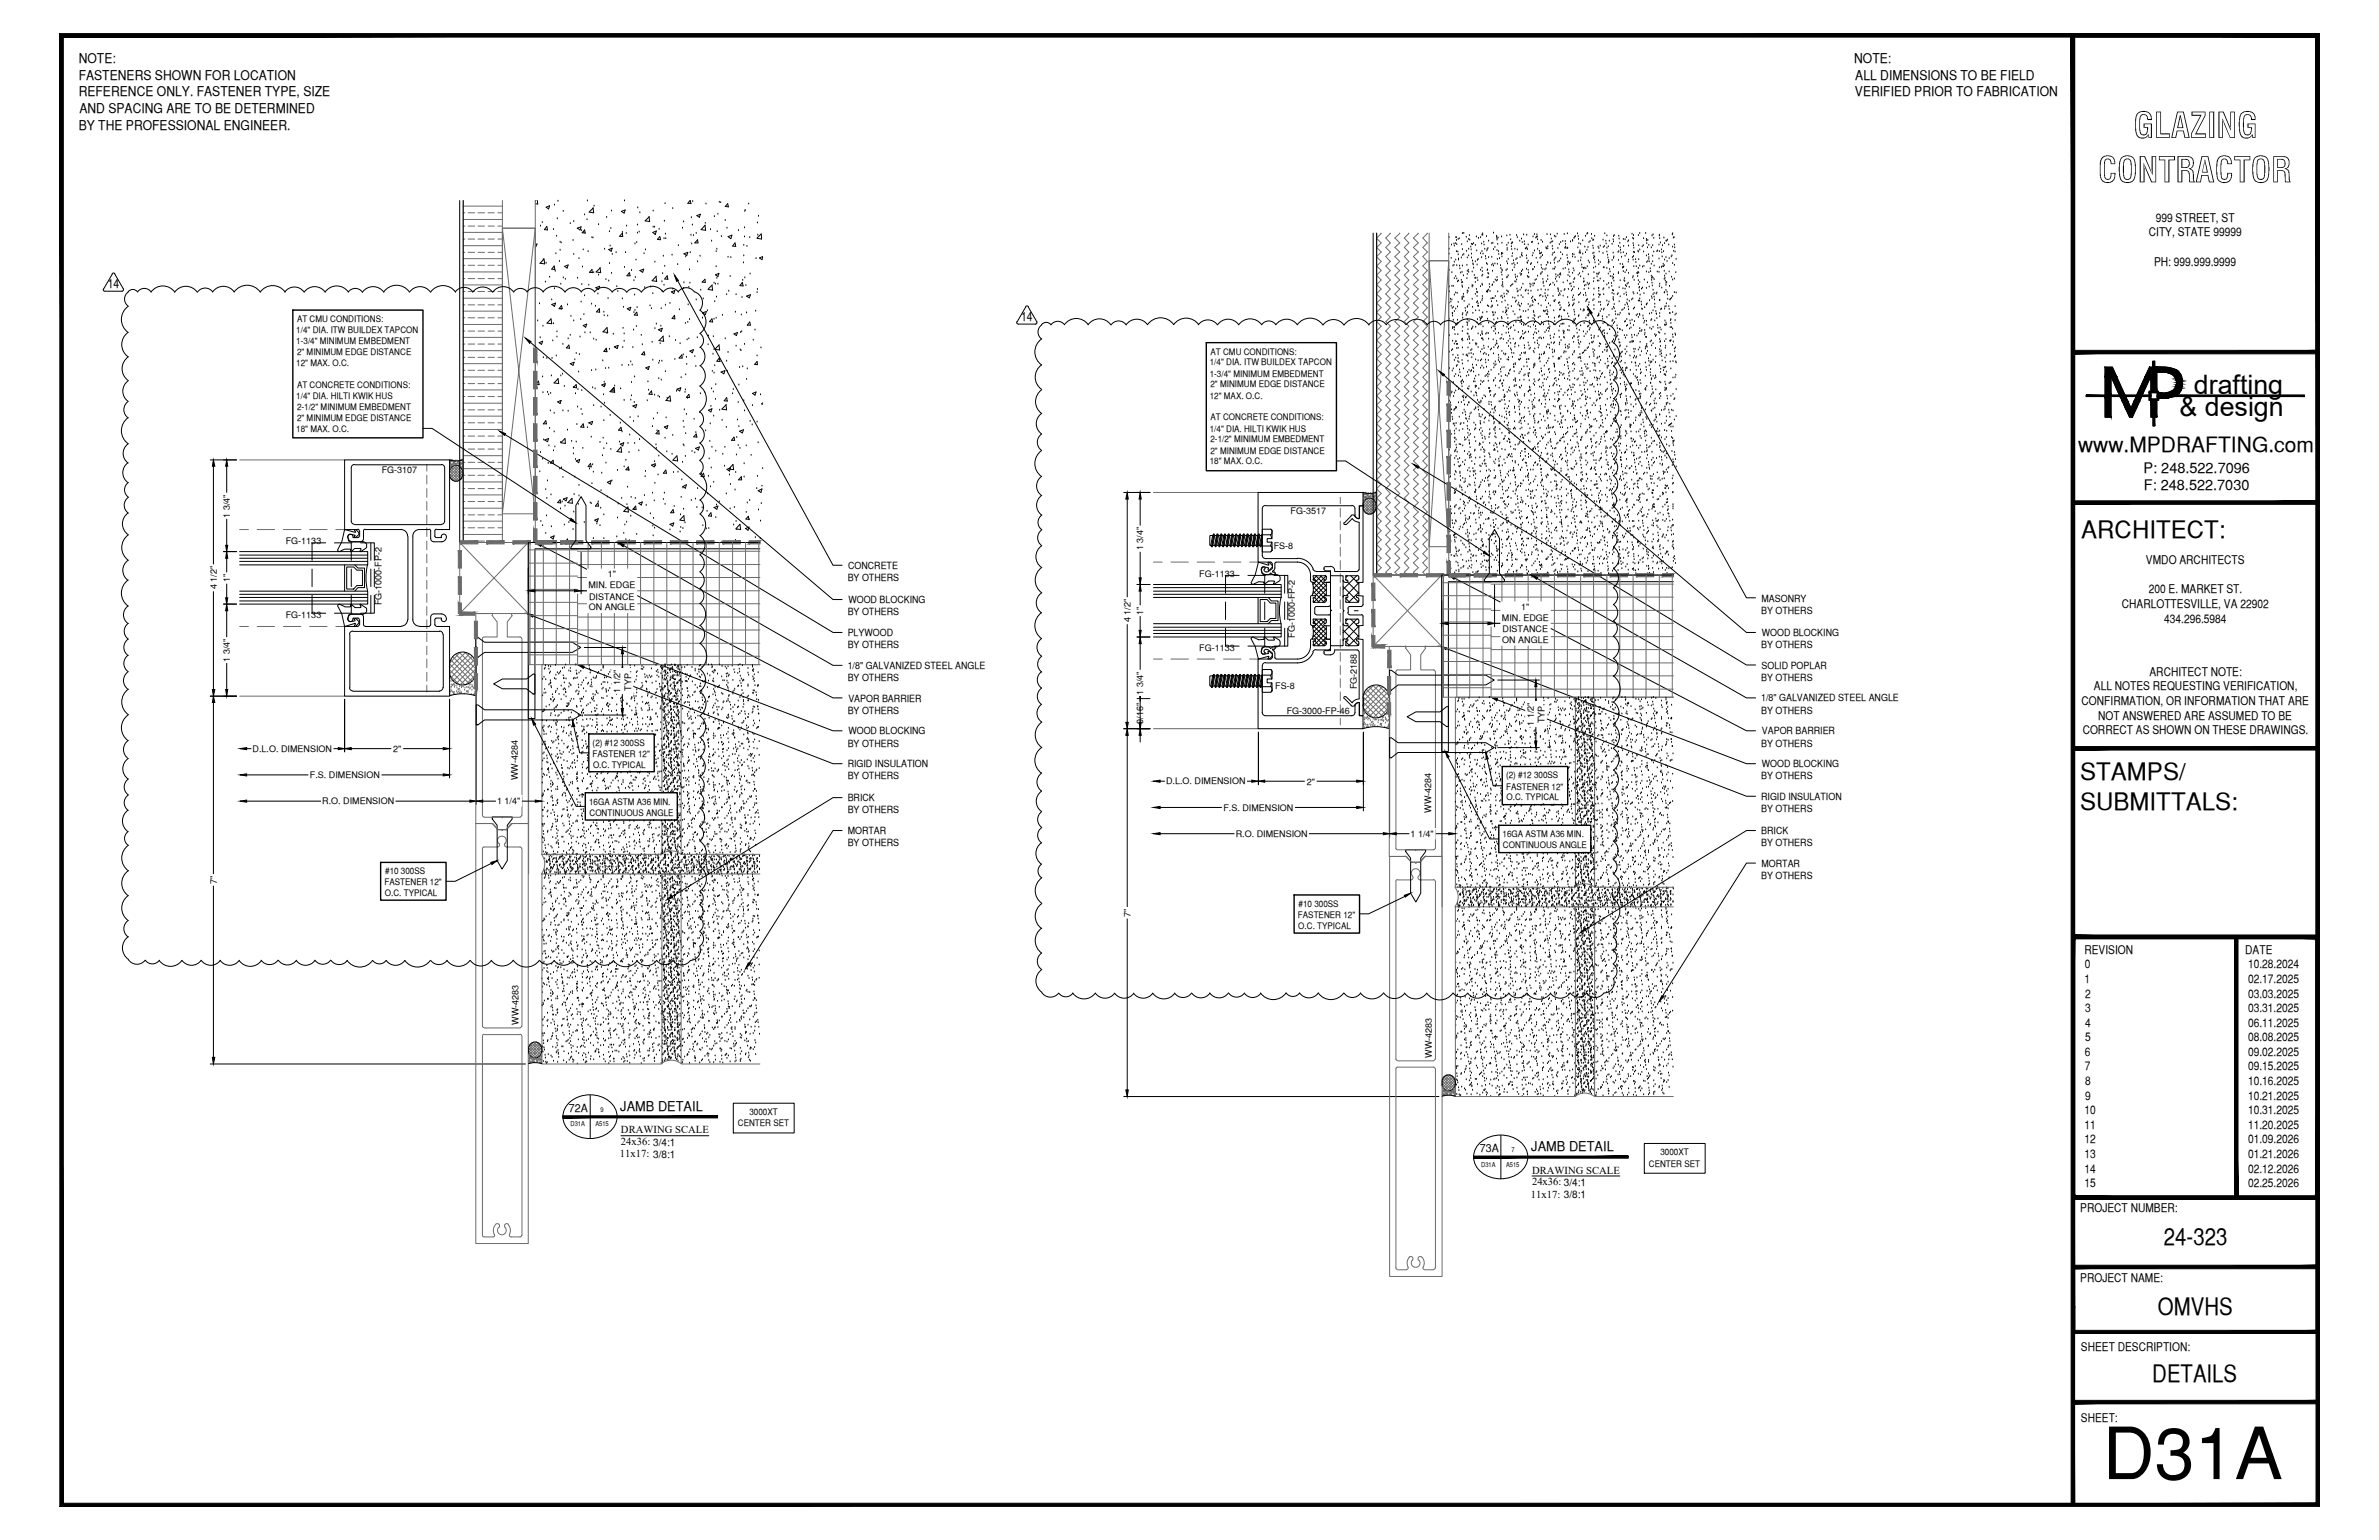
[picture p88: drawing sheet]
<svg xmlns="http://www.w3.org/2000/svg" width="432mm" height="279mm" viewBox="0 0 432 279" stroke-linecap="round" stroke-linejoin="round" font-family="sans-serif">
<defs><g id="words">
<text font-size="13.1" x="381.6" y="268.4">D31A</text>
<g font-size="6.3">
<text x="387.2" y="25">GLAZING</text>
<text x="380.8" y="33.1">CONTRACTOR</text>
</g>
<g font-size="4.9">
<text x="398.2" y="71.5">drafting</text>
<text x="395.6" y="75.5">&amp; design</text>
</g>
<g font-size="4.4">
<text x="377.8" y="97.5">ARCHITECT:</text>
<text x="377.6" y="141.5">STAMPS/</text>
<text x="377.6" y="146.9">SUBMITTALS:</text>
<text x="392.7" y="225.8">24-323</text>
<text x="391.7" y="238.5">OMVHS</text>
<text x="390.7" y="250.7">DETAILS</text>
</g>
<text font-size="3.8" x="377.2" y="82">www.MPDRAFTING.com</text>
<g font-size="2.6">
<text x="389.1" y="85.8">P: 248.522.7096</text>
<text x="389.1" y="89">F: 248.522.7030</text>
</g>
<g font-size="2.4">
<text x="14.3" y="11.4">NOTE:</text>
<text x="336.5" y="11.4">NOTE:</text>
<text x="14.3" y="14.5">FASTENERS SHOWN FOR LOCATION</text>
<text x="14.3" y="17.5">REFERENCE ONLY. FASTENER TYPE, SIZE</text>
<text x="336.7" y="17.5">VERIFIED PRIOR TO FABRICATION</text>
<text x="336.7" y="14.5">ALL DIMENSIONS TO BE FIELD</text>
<text x="14.3" y="23.5">BY THE PROFESSIONAL ENGINEER.</text>
<text x="14.4" y="20.4">AND SPACING ARE TO BE DETERMINED</text>
<text x="112.6" y="201.5">JAMB DETAIL</text>
<text x="277.9" y="208.9">JAMB DETAIL</text>
</g>
<g font-size="2.3">
<text x="19.6" y="52.3">14</text>
<text x="185.4" y="58.3">14</text>
</g>
<g font-size="2.2">
<text x="391.3" y="40.2">999 STREET, ST</text>
<text x="390" y="42.9">CITY, STATE 99999</text>
<text x="391" y="48.2">PH: 999.999.9999</text>
<text x="389.5" y="102.3">VMDO ARCHITECTS</text>
<text x="390" y="107.6">200 E. MARKET ST.</text>
<text x="385.1" y="110.3">CHARLOTTESVILLE, VA 22902</text>
<text x="392.8" y="113">434.296.5984</text>
<text x="380" y="125.2">ALL NOTES REQUESTING VERIFICATION,</text>
<text x="390.1" y="122.6">ARCHITECT NOTE:</text>
<text x="377.8" y="127.9">CONFIRMATION, OR INFORMATION THAT ARE</text>
<text x="380.8" y="130.6">NOT ANSWERED ARE ASSUMED TO BE</text>
<text x="378" y="133.2">CORRECT AS SHOWN ON THESE DRAWINGS.</text>
<text x="378.3" y="173">REVISION</text>
<text x="407.5" y="173">DATE</text>
<text x="378.3" y="178.3">1</text>
<text x="378.4" y="175.7">0</text>
<text x="408" y="175.7">10.28.2024</text>
<text x="408" y="178.3">02.17.2025</text>
<text x="378.5" y="181">2</text>
<text x="378.5" y="183.6">3</text>
<text x="408" y="181">03.03.2025</text>
<text x="408" y="183.6">03.31.2025</text>
<text x="378.4" y="191.6">6</text>
<text x="378.5" y="186.2">4</text>
<text x="378.5" y="188.9">5</text>
<text x="408" y="186.2">06.11.2025</text>
<text x="408" y="188.9">08.08.2025</text>
<text x="408" y="191.6">09.02.2025</text>
<text x="378.4" y="194.2">7</text>
<text x="378.5" y="196.8">8</text>
<text x="408" y="194.2">09.15.2025</text>
<text x="408" y="196.8">10.16.2025</text>
<text x="378.3" y="202.1">10</text>
<text x="378.5" y="199.5">9</text>
<text x="408" y="199.5">10.21.2025</text>
<text x="408" y="202.1">10.31.2025</text>
<text x="378.3" y="204.8">11</text>
<text x="378.3" y="207.5">12</text>
<text x="408" y="204.8">11.20.2025</text>
<text x="408" y="207.5">01.09.2026</text>
<text x="378.3" y="210.1">13</text>
<text x="378.3" y="212.7">14</text>
<text x="378.3" y="215.4">15</text>
<text x="408" y="210.1">01.21.2026</text>
<text x="408" y="212.7">02.12.2026</text>
<text x="408" y="215.4">02.25.2026</text>
<text x="377.6" y="219.9">PROJECT NUMBER:</text>
<text x="377.6" y="232.5">PROJECT NAME:</text>
<text x="377.7" y="245.2">SHEET DESCRIPTION:</text>
<text x="377.7" y="257.9">SHEET:</text>
</g>
<g font-size="2">
<text x="103.3" y="201.7">72A</text>
<text x="268.6" y="209">73A</text>
</g>
<g font-size="1.9">
<text x="112.5" y="210">11x17: 3/8:1</text>
<text x="112.7" y="205.6">DRAWING SCALE</text>
<text x="112.7" y="207.8">24x36: 3/4:1</text>
<text x="278.1" y="212.9">DRAWING SCALE</text>
<text x="278.1" y="215.1">24x36: 3/4:1</text>
<text x="277.9" y="217.3">11x17: 3/8:1</text>
</g>
<g font-size="1.8">
<text x="153.9" y="105.4">BY OTHERS</text>
<text x="153.9" y="103.2">CONCRETE</text>
<text x="153.9" y="111.6">BY OTHERS</text>
<text x="154" y="109.4">WOOD BLOCKING</text>
<text x="319.7" y="111.3">BY OTHERS</text>
<text x="319.7" y="109.2">MASONRY</text>
<text x="153.9" y="115.4">PLYWOOD</text>
<text x="153.9" y="117.6">BY OTHERS</text>
<text x="319.7" y="117.6">BY OTHERS</text>
<text x="319.8" y="115.4">WOOD BLOCKING</text>
<text x="153.9" y="121.3">1/8&quot; GALVANIZED STEEL ANGLE</text>
<text x="153.9" y="123.6">BY OTHERS</text>
<text x="319.7" y="123.5">BY OTHERS</text>
<text x="319.7" y="121.3">SOLID POPLAR</text>
<text x="153.9" y="129.5">BY OTHERS</text>
<text x="154" y="127.3">VAPOR BARRIER</text>
<text x="319.7" y="127.3">1/8&quot; GALVANIZED STEEL ANGLE</text>
<text x="319.7" y="129.5">BY OTHERS</text>
<text x="153.9" y="135.4">BY OTHERS</text>
<text x="154" y="133.2">WOOD BLOCKING</text>
<text x="319.7" y="135.4">BY OTHERS</text>
<text x="319.8" y="133.2">VAPOR BARRIER</text>
<text x="153.9" y="139.2">RIGID INSULATION</text>
<text x="153.9" y="141.4">BY OTHERS</text>
<text x="319.7" y="141.4">BY OTHERS</text>
<text x="319.8" y="139.2">WOOD BLOCKING</text>
<text x="153.9" y="145.4">BRICK</text>
<text x="153.9" y="147.6">BY OTHERS</text>
<text x="319.7" y="145.2">RIGID INSULATION</text>
<text x="319.7" y="147.3">BY OTHERS</text>
<text x="153.9" y="151.3">MORTAR</text>
<text x="153.9" y="153.5">BY OTHERS</text>
<text x="319.7" y="151.3">BRICK</text>
<text x="319.7" y="153.5">BY OTHERS</text>
<text x="319.7" y="159.4">BY OTHERS</text>
<text x="319.7" y="157.3">MORTAR</text>
</g>
<g font-size="1.6">
<text x="53.9" y="58.4">AT CMU CONDITIONS:</text>
<text x="53.8" y="60.4">1/4&quot; DIA. ITW BUILDEX TAPCON</text>
<text x="53.8" y="62.4">1-3/4&quot; MINIMUM EMBEDMENT</text>
<text x="53.9" y="64.4">2&quot; MINIMUM EDGE DISTANCE</text>
<text x="219.7" y="64.3">AT CMU CONDITIONS:</text>
<text x="53.8" y="66.4">12&quot; MAX. O.C.</text>
<text x="53.9" y="70.4">AT CONCRETE CONDITIONS:</text>
<text x="219.6" y="66.3">1/4&quot; DIA. ITW BUILDEX TAPCON</text>
<text x="219.6" y="68.3">1-3/4&quot; MINIMUM EMBEDMENT</text>
<text x="219.7" y="70.3">2&quot; MINIMUM EDGE DISTANCE</text>
<text x="53.8" y="72.4">1/4&quot; DIA. HILTI KWIK HUS</text>
<text x="53.9" y="74.4">2-1/2&quot; MINIMUM EMBEDMENT</text>
<text x="53.9" y="76.3">2&quot; MINIMUM EDGE DISTANCE</text>
<text x="219.6" y="72.3">12&quot; MAX. O.C.</text>
<text x="219.7" y="76.3">AT CONCRETE CONDITIONS:</text>
<text x="53.8" y="78.4">18&quot; MAX. O.C.</text>
<text x="219.6" y="78.3">1/4&quot; DIA. HILTI KWIK HUS</text>
<text x="219.7" y="80.3">2-1/2&quot; MINIMUM EMBEDMENT</text>
<text x="219.7" y="82.3">2&quot; MINIMUM EDGE DISTANCE</text>
<text x="69.3" y="85.8">FG-3107</text>
<text x="219.6" y="84.3">18&quot; MAX. O.C.</text>
<text x="41.7" y="93.9" transform="rotate(-90 41.7 93.9)">1 3/4&quot;</text>
<text x="234.3" y="93.3">FG-3517</text>
<text x="51.9" y="98.7">FG-1133</text>
<text x="207.5" y="99.8" transform="rotate(-90 207.5 99.8)">1 3/4&quot;</text>
<text x="231.2" y="99.6">FS-8</text>
<text x="39.4" y="106.9" transform="rotate(-90 39.4 106.9)">4 1/2&quot;</text>
<text x="41.7" y="105.7" transform="rotate(-90 41.7 105.7)">1&quot;</text>
<text x="106.8" y="106.7">MIN. EDGE</text>
<text x="110.3" y="104.8">1&quot;</text>
<text x="217.7" y="104.6">FG-1133</text>
<text x="51.9" y="112.2">FG-1133</text>
<text x="69.2" y="109.8" transform="rotate(-90 69.2 109.8)">FG-1000-FP-2</text>
<text x="106.9" y="110.7">ON ANGLE</text>
<text x="106.9" y="108.8">DISTANCE</text>
<text x="205.2" y="112.9" transform="rotate(-90 205.2 112.9)">4 1/2&quot;</text>
<text x="207.5" y="111.6" transform="rotate(-90 207.5 111.6)">1&quot;</text>
<text x="272.6" y="112.7">MIN. EDGE</text>
<text x="276.1" y="110.7">1&quot;</text>
<text x="217.7" y="118.1">FG-1133</text>
<text x="235" y="115.7" transform="rotate(-90 235 115.7)">FG-1000-FP-2</text>
<text x="272.7" y="116.7">ON ANGLE</text>
<text x="272.7" y="114.7">DISTANCE</text>
<text x="41.7" y="120.1" transform="rotate(-90 41.7 120.1)">1 3/4&quot;</text>
<text x="112.6" y="125.7" transform="rotate(-90 112.6 125.7)">1 1/2&quot;</text>
<text x="114.6" y="125.3" transform="rotate(-90 114.6 125.3)">TYP.</text>
<text x="231.5" y="125">FS-8</text>
<text x="246.3" y="125" transform="rotate(-90 246.3 125)">FG-2188</text>
<text x="207.5" y="131.3" transform="rotate(-90 207.5 131.3)">9/16&quot;</text>
<text x="207.5" y="126" transform="rotate(-90 207.5 126)">1 3/4&quot;</text>
<text x="233.6" y="129.5">FG-3000-FP-46</text>
<text x="278.4" y="131.7" transform="rotate(-90 278.4 131.7)">1 1/2&quot;</text>
<text x="280.4" y="131.3" transform="rotate(-90 280.4 131.3)">TYP.</text>
<text x="45.8" y="136.4">D.L.O. DIMENSION</text>
<text x="71.4" y="136.4">2&quot;</text>
<text x="107.6" y="135.3">(2) #12 300SS</text>
<text x="107.6" y="137.3">FASTENER 12&quot;</text>
<text x="56.3" y="141.2">F.S. DIMENSION</text>
<text x="94" y="141.5" transform="rotate(-90 94 141.5)">WW-4284</text>
<text x="107.6" y="139.3">O.C. TYPICAL</text>
<text x="211.6" y="142.3">D.L.O. DIMENSION</text>
<text x="237.2" y="142.4">2&quot;</text>
<text x="273.4" y="141.2">(2) #12 300SS</text>
<text x="273.4" y="143.3">FASTENER 12&quot;</text>
<text x="58.5" y="145.9">R.O. DIMENSION</text>
<text x="90.2" y="145.9">1 1/4&quot;</text>
<text x="106.9" y="146">16GA ASTM A36 MIN.</text>
<text x="107" y="148">CONTINUOUS ANGLE</text>
<text x="222.1" y="147.1">F.S. DIMENSION</text>
<text x="259.8" y="147.4" transform="rotate(-90 259.8 147.4)">WW-4284</text>
<text x="273.4" y="145.2">O.C. TYPICAL</text>
<text x="224.3" y="151.8">R.O. DIMENSION</text>
<text x="256" y="151.8">1 1/4&quot;</text>
<text x="272.7" y="151.9">16GA ASTM A36 MIN.</text>
<text x="272.8" y="153.9">CONTINUOUS ANGLE</text>
<text x="39.4" y="160.4" transform="rotate(-90 39.4 160.4)">7&quot;</text>
<text x="69.8" y="160.6">FASTENER 12&quot;</text>
<text x="69.9" y="158.6">#10 300SS</text>
<text x="69.8" y="162.6">O.C. TYPICAL</text>
<text x="205.2" y="166.3" transform="rotate(-90 205.2 166.3)">7&quot;</text>
<text x="235.6" y="166.5">FASTENER 12&quot;</text>
<text x="235.7" y="164.5">#10 300SS</text>
<text x="235.6" y="168.5">O.C. TYPICAL</text>
<text x="94.1" y="185.9" transform="rotate(-90 94.1 185.9)">WW-4283</text>
<text x="259.9" y="191.9" transform="rotate(-90 259.9 191.9)">WW-4283</text>
<text x="136" y="202.3">3000XT</text>
<text x="133.9" y="204.3">CENTER SET</text>
<text x="301.4" y="209.6">3000XT</text>
<text x="299.3" y="211.6">CENTER SET</text>
</g>
<g font-size="1.2">
<text x="109" y="201.7">9</text>
<text x="103.6" y="204.3">D31A</text>
<text x="108.1" y="204.3">A515</text>
<text x="274.3" y="209">7</text>
<text x="268.9" y="211.6">D31A</text>
<text x="273.4" y="211.6">A515</text>
</g>
</g></defs>
<!-- layer: SYMBOLS -->
<g fill="#000" stroke="#000" stroke-width=".18">
<path d="M102.2 202.4v.4l28-.4zM102.2 202.8l28-.4v.4z"/>
<path d="M267.5 209.7v.4l28-.4zM267.5 210.1l28-.4v.4z"/>
</g>
<path d="M107.1 198.7v7.9M103.3 200a5.5 5.5 0 0 1 8.4 1.2 3.6 3.6 0 0 1-2.1 4.8 5.4 5.4 0 0 1-7.1-2 3.4 3.4 0 0 1 .8-4zM268.6 207.3a5.5 5.5 0 0 1 8.4 1.2 3.6 3.6 0 0 1-2.1 4.8 5.4 5.4 0 0 1-7.1-2 3.4 3.4 0 0 1 .8-4zM272.4 206v7.9" fill="none" stroke="#000" stroke-width=".18"/>
<!-- layer: MEDIUM_2 -->
<path d="M112.7 206.1h16M278.1 213.4h15.9" fill="none" stroke="#000" stroke-width=".18"/>
<!-- layer: SURROUNDING CONDITIONS -->
<g fill="none" stroke="#6c6c6c" stroke-width=".18">
<path d="M84.1 36.4v62h7.1v-62M84.1 39.8h7.1M84.1 37.4h7.1M84.1 38.6h.3M85 38.6h1.2M86.7 38.6h1.2M88.6 38.6h1.1M90.4 38.6h.8M97.2 36.4v62M84.1 58.9h7.1M84.1 56.5h7.1M84.1 54.1h7.1"/>
<path d="M84.1 51.7h7.1M84.1 49.3h7.1M84.1 46.9h7.1M84.1 44.6h7.1M84.1 42.2h7.1M84.1 57.7h.3M84.1 55.3h.3M84.1 52.9h.3M84.1 50.5h.3M84.1 48.1h.3M84.1 45.8h.3M84.1 43.4h.3"/>
<path d="M84.1 41h.3M85 57.7h1.2M85 55.3h1.2M85 52.9h1.2M85 50.5h1.2M85 48.1h1.2M85 45.8h1.2M85 43.4h1.2M85 41h1.2M86.7 57.7h1.2M86.7 55.3h1.2M86.7 52.9h1.2"/>
<path d="M86.7 50.5h1.2M86.7 48.1h1.2M86.7 45.8h1.2M86.7 43.4h1.2M86.7 41h1.2M88.6 57.7h1.1M88.6 55.3h1.1M88.6 52.9h1.1M88.6 50.5h1.1M88.6 48.1h1.1M88.6 45.8h1.1M88.6 43.4h1.1"/>
<path d="M88.6 41h1.1M90.4 57.7h.8M90.4 55.3h.8M90.4 52.9h.8M90.4 50.5h.8M90.4 48.1h.8M90.4 45.8h.8M90.4 43.4h.8M90.4 41h.8M91.2 41.4h6v51.8h-6zM249.9 42.3v62h9.5v-62M249.9 43.2l.8 .9-.8 .8 .8 .8-.8 .8"/>
<path d="M249.9 46.6l.8 .8-.8 .9 .8 .8-.8 .8M249.9 50l.8 .8-.8 .8 .8 .9-.8 .8M249.9 53.3l.8 .9-.8 .8 .8 .8-.8 .8M249.9 56.7l.8 .8-.8 .9 .8 .8-.8 .8M250.6 42.3l-.7 .9M252.3 42.3l-.8 .9 .8 .9-.8 .8 .8 .8-.8 .8 .8 .9-.8 .9 .8 .8-.8 .8 .8 .9-.8 .8 .8 .9-.8 .8 .8 .9-.8 .8 .8 .8-.8 .9 .8 .8-.8 .9 .8 .8-.8 .9 .8 .8-.8 .8 .8 .8-.8 .9 .8 .9-.8 .8 .8 .8-.8 .9 .8 .8-.8 .9 .8 .8-.8 .9 .8 .8-.8 .8 .8 .8-.8 .9 .8 .9-.8 .8 .8 .8-.8 .9 .8 .8-.8 .8 .8 .9-.8 .9 .8 .8-.8 .8 .8 .9-.8 .8 .8 .9-.8 .8 .8 .9-.8 .8 .8 .8-.8 .8 .8 .9-.8 .9 .8 .8-.8 .8 .8 .9-.8 .8 .8 .9-.8 .8 .8 .9-.8 .8 .8 .8-.8 .8 .8 .9-.8 .9 .8 .8-.8 .8 .8 .9-.8 .8 .5 .5M254 42.3l-.8 .9 .9 .9-.9 .8 .9 .8-.9 .8 .9 .9-.9 .9 .9 .8-.9 .8 .9 .9-.9 .8 .9 .9-.9 .8 .9 .9-.9 .8 .9 .8-.9 .9 .9 .8-.9 .9 .9 .8-.9 .9 .9 .8-.9 .8 .9 .8-.9 .9 .9 .9-.9 .8 .9 .8-.9 .9 .9 .8-.9 .9 .9 .8-.9 .9 .9 .8-.9 .8 .9 .8-.9 .9 .9 .9-.9 .8 .9 .8-.9 .9 .9 .8-.9 .8 .9 .9-.9 .9 .9 .8-.9 .8 .9 .9-.9 .8 .9 .9-.9 .8 .9 .9-.9 .8 .9 .8-.9 .8 .9 .9-.9 .9 .9 .8-.9 .8 .9 .9-.9 .8 .9 .9-.9 .8 .9 .9-.9 .8 .9 .8-.9 .8 .9 .9-.9 .9 .9 .8-.9 .8 .9 .9-.9 .8 .5 .5M255.7 42.3l-.8 .9 .8 .9-.8 .8 .8 .8-.8 .8 .8 .9-.8 .9 .8 .8-.8 .8 .8 .9-.8 .8 .8 .9-.8 .8 .8 .9-.8 .8 .8 .8-.8 .9 .8 .8-.8 .9 .8 .8-.8 .9 .8 .8-.8 .8 .8 .8-.8 .9 .8 .9-.8 .8 .8 .8-.8 .9 .8 .8-.8 .9 .8 .8-.8 .9 .8 .8-.8 .8 .8 .8-.8 .9 .8 .9-.8 .8 .8 .8-.8 .9 .8 .8-.8 .8 .8 .9-.8 .9 .8 .8-.8 .8 .8 .9-.8 .8 .8 .9-.8 .8 .8 .9-.8 .8 .8 .8-.8 .8 .8 .9-.8 .9 .8 .8-.8 .8 .8 .9-.8 .8 .8 .9-.8 .8 .8 .9-.8 .8 .8 .8-.8 .8 .8 .9-.8 .9 .8 .8-.8 .8 .8 .9-.8 .8 .5 .5M257.4 42.3l-.9 .9 .9 .9-.9 .8 .9 .8-.9 .8 .9 .9-.9 .9 .9 .8-.9 .8 .9 .9-.9 .8 .9 .9-.9 .8 .9 .9-.9 .8 .9 .8-.9 .9 .9 .8-.9 .9 .9 .8-.9 .9 .9 .8-.9 .8 .9 .8-.9 .9 .9 .9-.9 .8 .9 .8-.9 .9 .9 .8-.9 .9 .9 .8-.9 .9 .9 .8-.9 .8 .9 .8-.9 .9 .9 .9-.9 .8 .9 .8-.9 .9 .9 .8-.9 .8 .9 .9-.9 .9 .9 .8-.9 .8 .9 .9-.9 .8 .9 .9-.9 .8 .9 .9-.9 .8 .9 .8-.9 .8 .9 .9-.9 .9 .9 .8-.9 .8 .9 .9-.9 .8 .9 .9-.9 .8 .9 .9-.9 .8 .9 .8-.9 .8 .9 .9-.9 .9 .9 .8-.9 .8 .9 .9-.9 .8 .6 .5M259 42.3l-.7 .9 .8 .9-.8 .8 .8 .8-.8 .8 .8 .9-.8 .9 .8 .8-.8 .8 .8 .9-.8 .8 .8 .9-.8 .8 .8 .9-.8 .8 .8 .8-.8 .9 .8 .8-.8 .9 .8 .8-.8 .9 .8 .8-.8 .8 .8 .8-.8 .9 .8 .9-.8 .8 .8 .8-.8 .9 .8 .8-.8 .9 .8 .8-.8 .9 .8 .8-.8 .8 .8 .8-.8 .9 .8 .9-.8 .8 .8 .8-.8 .9 .8 .8-.8 .8 .8 .9-.8 .9 .8 .8-.8 .8 .8 .9-.8 .8 .8 .9-.8 .8 .8 .9-.8 .8 .8 .8-.8 .8 .8 .9-.8 .9 .8 .8-.8 .8 .8 .9-.8 .8 .8 .9-.8 .8 .8 .9-.8 .8 .8 .8-.8 .8 .8 .9-.8 .9 .8 .8-.8 .8 .8 .9-.8 .8 .5 .5M259.4 47.3h3.6v51.9h-3.6zM263 42.3v62"/>
<path d="M84.1 77.9h7.1M84.1 75.5h7.1M84.1 73.2h7.1M84.1 70.7h7.1M84.1 68.4h7.1M84.1 66h7.1M84.1 63.6h7.1M84.1 61.2h7.1M84.1 79.1h.3M84.1 76.7h.3M84.1 74.4h.3M84.1 71.9h.3"/>
<path d="M84.1 69.6h.3M84.1 67.2h.3M84.1 64.8h.3M84.1 62.4h.3M84.1 60.1h.3M85 79.1h1.2M85 76.7h1.2M85 74.4h1.2M85 71.9h1.2M85 69.6h1.2M85 67.2h1.2M85 64.8h1.2"/>
<path d="M85 62.4h1.2M85 60.1h1.2M86.7 79.1h1.2M86.7 76.7h1.2M86.7 74.4h1.2M86.7 71.9h1.2M86.7 69.6h1.2M86.7 67.2h1.2M86.7 64.8h1.2M86.7 62.4h1.2M86.7 60.1h1.2M88.6 79.1h1.1"/>
<path d="M88.6 76.7h1.1M88.6 74.4h1.1M88.6 71.9h1.1M88.6 69.6h1.1M88.6 67.2h1.1M88.6 64.8h1.1M88.6 62.4h1.1M88.6 60.1h1.1M90.4 79.1h.8M90.4 76.7h.8M90.4 74.4h.8M90.4 71.9h.8"/>
<path d="M90.4 69.6h.8M90.4 67.2h.8M90.4 64.8h.8M90.4 62.4h.8M90.4 60.1h.8M96.8 63.3h.7M249.9 60.1l.8 .8-.8 .8 .8 .8-.8 .9M249.9 63.4l.8 .9-.8 .8 .8 .8-.8 .8M249.9 66.8l.8 .8-.8 .9 .8 .8-.8 .8M249.9 70.2l.8 .8-.8 .8 .8 .8-.8 .9M249.9 73.5l.8 .9-.8 .8M249.9 75.2l.8 .8-.8 .8"/>
<path d="M249.9 76.9l.8 .8-.8 .8M249.9 78.6l.8 .8-.8 .9 .8 .8-.8 .8M262.6 69.2h.7M81.6 86l1.5 1.4M81.7 85.5l1.7 1.7M81.7 85.1l2 1.9M81.9 84.8l2 1.9M82.2 84.6l1.8 1.8-1 1M82.5 84.5l-.8 .8M82.5 84.5l1.5 1.4-1.5 1.5-.8-.9M83 84.4l-1.4 1.4M83.1 84.5l.9 .8"/>
<path d="M83.4 84.5l-1.7 1.8M83.4 98.4h12.5v12.9h-12.5zM83.4 98.4l12.5 12.9M83.6 84.8l-1.9 1.9M83.9 85l-2 2M84 85.4l-1.8 1.8M84.1 97h7.1M84.1 94.6h7.1M84.1 92.2h7.1M84.1 89.8h7.1M84.1 87.4h7.1M84.1 85h7.1"/>
<path d="M84.1 82.7h7.1M84.1 80.3h7.1M84.1 98.2h.3M84.1 95.8h.3M84.1 93.4h.3M84.1 91h.3M84.1 88.6h.3M84.1 86.2h.3M84.1 83.9h.3M84.1 81.5h.3M85 98.2h1.2M85 95.8h1.2"/>
<path d="M85 93.4h1.2M85 91h1.2M85 88.6h1.2M85 86.2h1.2M85 83.9h1.2M85 81.5h1.2M86.4 98.4h51.5M86.7 98.2h1.2M86.7 95.8h1.2M86.7 93.4h1.2M86.7 91h1.2M86.7 88.6h1.2"/>
<path d="M86.7 86.2h1.2M86.7 83.9h1.2M86.7 81.5h1.2M88.6 98.2h1.1M88.6 95.8h1.1M88.6 93.4h1.1M88.6 91h1.1M88.6 88.6h1.1M88.6 86.2h1.1M88.6 83.9h1.1M88.6 81.5h1.1M90.4 98.2h.8"/>
<path d="M90.4 95.8h.8M90.4 93.4h.8M90.4 91h.8M90.4 88.6h.8M90.4 86.2h.8M90.4 83.9h.8M90.4 81.5h.8M91.2 93.2l6-51.8h-6l6 51.8M95.9 98.4l-12.5 12.9M96 99.8h8.8M96.2 98.4v22.2M98.6 98.4v22.2"/>
<path d="M101 98.4v22.2M103.4 98.4v22.2M104.8 98.1v.6M106.7 98.4v22.2M109.2 98.4v22.2M111.5 98.4v22.2M113.9 98.4v22.2M116.3 98.4v22.2M118.7 98.4v22.2M121 98.4v22.2M123.4 98.4v22.2M125.8 98.4v22.2"/>
<path d="M128.2 98.4v22.2M130.6 98.4v22.2M133 98.4v22.2M135.3 98.4v22.2M137.7 98.4v22.2M137.9 98.1v.6M247.5 91.4l1.7 1.8M247.5 91.9l1.4 1.4M247.5 91.1l2 1.9M247.7 90.7l2 1.9M248 90.5l1.8 1.8-1 1M248.3 90.4l-.8 .8"/>
<path d="M248.3 90.4l1.5 1.4-1.5 1.5-.8-.9M248.8 90.4l-1.3 1.4M248.9 90.4l.9 .9M249.2 90.5l-1.7 1.7M249.5 90.7l-2 1.9M249.7 91l-2 1.9M249.8 91.4l-1.8 1.8M249.9 82l.8 .8-.8 .8 .8 .9-.8 .8M249.9 85.3l.8 .9-.8 .8 .8 .8-.8 .8M249.9 88.7l.8 .8-.8 .9 .8 .8-.8 .8M249.9 92.1l.8 .8-.8 .8 .8 .9-.8 .8M249.9 95.4l.8 .9-.8 .8 .8 .8-.8 .8"/>
<path d="M249.9 98.8l.8 .8-.8 .9 .8 .8-.8 .8M259.4 99.2l3.6-51.9h-3.6l3.6 51.9M81.9 119.8l3.8 3.8M82.2 119.2l3.9 3.9M82.7 118.7l3.7 3.6M84.4 118.4l2 1.9M84.5 118.4l-2.9 2.8M85.2 118.7l-3.5 3.5M85.7 119.1l-3.8 3.8M86.1 119.7l-3.9 3.9M95.9 111.3v47.3M96 114h8.8"/>
<path d="M96 118.8h8.8M96 116.5h8.8M96 111.7h8.8M96 109.3h8.8M96 106.9h8.8M96 104.5h8.8M96 102.2h8.8M96 111.3v9.3h8.8M104.8 107.8v12.8h33.1h-14.3v34.4h14.3M104.8 119.1h33.1M104.8 116.7h33.1M104.8 114.3h33.1"/>
<path d="M104.8 112h33.1M104.8 109.5h33.1M104.8 107.2h33.1M104.8 104.8h33.1M104.8 102.4h33.1M104.8 100h33.1M249.2 104.3h12.5v13h-12.5zM249.2 104.3l12.5 13M249.9 102.2l.8 .8-.8 .8 .5 .5M252.2 104.3h51.5M261.7 104.3l-12.5 13M261.7 117.3v47.2"/>
<path d="M261.8 117.6h8.8M261.8 115.3h8.8M261.8 112.8h8.8M261.8 110.5h8.8M261.8 108.1h8.8M261.8 105.7h8.8M261.8 117.3v9.2h8.8M262 104.3v22.2M264.4 104.3v22.2M266.8 104.3v22.2M269.2 104.3v22.2M270.6 104.1v.5"/>
<path d="M270.6 113.7v12.8h33.1h-14.3v34.5h14.3M270.6 117.9h33.1M270.6 115.5h33.1M270.6 113.1h33.1M270.6 110.7h33.1M270.6 108.3h33.1M270.6 106h33.1M272.6 104.3v22.2M275 104.3v22.2M277.4 104.3v22.2M279.7 104.3v22.2M282.1 104.3v22.2"/>
<path d="M284.5 104.3v22.2M286.9 104.3v22.2M289.2 104.3v22.2M291.7 104.3v22.2M294 104.3v22.2M296.4 104.3v22.2M298.8 104.3v22.2M301.2 104.3v22.2M303.5 104.3v22.2M303.7 104.1v.5M81.6 121.5l2.8 2.8M81.7 120.5l3.5 3.5"/>
<path d="M81.7 120.2l1.7-1.8 3 2.9-2.9 3M81.7 122.6l1.7 1.6M86.1 125h.6M86.4 122.4l-1.9 1.9M86.4 120.4l-3.6 3.6M120.1 120.6h3.5M247.5 126.5l3.5 3.5M247.5 127.4l2.7 2.8M247.5 126.1l1.7-1.7 3 2.9-2.9 2.9M247.5 128.5l1.7 1.7M247.6 125.7l3.9 3.8M248 125.1l3.9 3.9"/>
<path d="M248.5 124.7l3.7 3.6M250.2 124.3l2 2M250.3 124.3l-2.8 2.9M251 124.6l-3.5 3.5M251.5 125l-3.9 3.9M251.8 129.5l.6 .1M251.9 125.6l-3.9 3.9M252.2 128.3l-1.9 1.9M252.2 126.4l-3.6 3.5M261.8 120h8.8M261.8 124.8h8.8M261.8 122.4h8.8"/>
<path d="M270.6 125h33.1M270.6 122.6h33.1M270.6 120.3h33.1M285.9 126.5h3.5M98.3 155a2.95 2.95 0 0 1 0 3.5M98.4 158.6h21.7v34.4h-21.7zM120.1 155a2.83 2.83 0 0 1 3.5 0M120.1 143.8v-23.2h-21.7v34.4h21.7v-6.2M120.1 158.6h3.5M137.9 158.6h-14.3v34.4h14.3M285.9 149.7v-23.2h-21.7v34.5h21.7v-6.3M264.1 160.9a2.95 2.95 0 0 1 0 3.6"/>
<path d="M264.2 164.5h21.7v34.4h-21.7zM285.9 160.9a2.83 2.83 0 0 1 3.5 0M285.9 164.5h3.5M303.7 164.5h-14.3v34.4h14.3M95.9 190.1l1.8 1.8M95.9 190.6l1.4 1.4M96 189.9l.8-.8 1.6 1.5-1.5 1.4M96 191.2l.8 .8M96.1 189.7l1.9 2M96.3 189.5l1.9 1.9M96.5 189.2l1.8 1.8M97.3 189l1 1.1-1.8 1.7"/>
<path d="M97.3 189.1l-1.4 1.4M97.7 189.2l-1.8 1.7M98 189.4l-1.9 1.9M98.2 189.7l-1.9 1.9M98.3 191.1l-.9 .9M120.1 192.9a2.83 2.83 0 0 1 3.5 0M261.7 196.4l1.4-1.4 1 1-1.8 1.8M261.7 196.1l1.8 1.7M261.7 196.6l1.4 1.3M261.8 195.9l.8-.9 1.6 1.5-1.5 1.4M261.8 197.1l.8 .8M261.9 195.7l1.9 1.9"/>
<path d="M262.1 195.4l1.9 2M262.3 195.2l1.8 1.8M263.5 195.1l-1.8 1.8M263.8 195.4l-1.9 1.9M264 195.6l-1.9 2M264.1 197l-.9 .9M285.9 198.9a2.83 2.83 0 0 1 3.5 0"/>
</g>
<!-- layer: MEDIUM_1 -->
<g fill="none" stroke="#000" stroke-width=".18">
<path d="M59.1 98.5h-2.5v3.2M60.7 98.5h3.2M63.8 98.5v3.2M65.5 98.5h2.4v3.2M67.3 98.5v3.2M81.6 83.4l.9 .2 1.5-.2M81.6 86.1a1.17 1.17 0 0 0 1.2 1.2 1.17 1.17 0 0 0 1.1-1.2M83.9 85.6a1.17 1.17 0 0 0-1.1-1.2 1.17 1.17 0 0 0-1.2 1.2v.6M84 85.6v.6M247.4 89.3l1.4 .2 1-.2M247.4 92.1a1.17 1.17 0 0 0 1.2 1.2 1.17 1.17 0 0 0 1.1-1.2M247.4 91.5a1.17 1.17 0 0 1 1.2-1.1 1.17 1.17 0 0 1 1.1 1.1"/>
<path d="M247.5 91.6v.5M249.8 91.6v.5M56.6 103.3v3.1M56.6 108v3.3h2.5M60.7 111.3h3.2M62.5 102.5v4.8M62.9 102.9h1.3l.6 .5h1v2.8h-1l-.6 .7h-1.3zM63.8 103.3v3.1M63.8 108v3.3M64.4 102.5l.6 .6h1.2v3.5h-1.2l-.6 .7M67.3 103.3v3.1M67.3 108v3.3"/>
<path d="M67.9 108v3.3h-2.4M67.9 103.3v3.1M222.4 109.2v3.2M222.4 114v3.2h2.5M224.9 104.4h-2.5v3.2M226.5 104.4h3.2M226.5 117.2h3.2M228.3 108.4v4.8M228.7 108.8h1.3l.6 .6h1v2.8h-1l-.6 .6h-1.3zM229.6 104.4v3.2M229.6 109.2v3.2M229.6 114v3.2"/>
<path d="M230.2 108.4l.6 .6h1.2v3.6h-1.2l-.6 .6M231.3 104.4h2.4v3.2M233.2 104.4v3.2M233.2 109.2v3.2M233.2 114v3.2M233.7 114v3.2h-2.4M233.7 109.2v3.2M81.6 126.2l1.3-.3h1.4l2.1 .3M81.6 121.9a3.2 3.2 0 0 1 .9-3.1 2.38 2.38 0 0 1 2.5-.3 2.38 2.38 0 0 1 1.4 2.2v1.2M81.6 121.9a2.38 2.38 0 0 0 2.4 2.4 2.38 2.38 0 0 0 2.4-2.4M247.4 132.2l2-.4 1.4 .1 1.4 .3M247.4 126.7a2.38 2.38 0 0 1 2.4-2.4 2.38 2.38 0 0 1 2.4 2.4"/>
<path d="M247.4 127.9a2.38 2.38 0 0 0 2.4 2.3 2.38 2.38 0 0 0 2.4-2.3M247.5 126.7v1.2M252.2 126.7v1.2M95.9 193l1.5-.2 .9 .2M95.9 190.2a1.17 1.17 0 0 1 1.2-1.2 1.17 1.17 0 0 1 1.2 1.2M95.9 190.2a1.23 1.23 0 0 0 .7 1.7 1.23 1.23 0 0 0 1.6-.7l.1-.4M98.4 190.2v.6M261.7 198.9l1.5-.2 .9 .2M261.7 196.2a1.17 1.17 0 0 1 1.2-1.2 1.17 1.17 0 0 1 1.2 1.2M261.7 196.8a1.17 1.17 0 0 0 1.2 1.1 1.17 1.17 0 0 0 1.2-1.1M261.7 196.2v.6M264.2 196.2v.6"/>
</g>
<!-- layer: LIGHT_2 -->
<g fill="none" stroke="#6c6c6c" stroke-width=".18">
<path d="M81.7 85h.1M81.7 83.8h.1M81.7 83.9h.1M81.7 83.5h.1M81.7 84.8h.1M81.7 84.2h.1M81.8 84.9h.1M81.8 84.5h.1M81.8 85h.1M81.8 83.9h.1M81.8 84.3h.1M81.9 84.4h.1"/>
<path d="M81.9 83.8h.1M82 83.8h.1M82 84.5h.1M82 83.6h.1M82 84.2h.1M82.1 84.3h.1M82.1 83.6h.1M82.2 84.3h.1M82.2 83.8h.1M82.3 83.7h.1M82.3 84.1h.1M82.4 84.5h.1"/>
<path d="M82.4 83.9h.1M82.4 83.8h.1M82.4 84h.1M82.5 83.7h.1M82.5 84.1h.1M82.5 84.3h.1M82.5 83.9h.1M82.6 83.6h.1M82.6 84.4h.1M82.7 84.2h.1M82.7 83.8h.1M82.7 84.3h.1"/>
<path d="M82.9 84.3h.1M82.9 83.6h.1M83 83.9h.1M83 84.1h.1M83.2 84.2h.1M83.2 83.8h.1M83.3 83.8h.1M83.3 84.2h.1M83.3 83.9h.1M83.4 84.2h.1M83.4 84.4h.1M83.4 84.1h.1"/>
<path d="M83.5 84.1h.1M83.5 84.5h.1M83.6 83.6h.1M83.6 83.9h.1M83.6 84.4h.1M83.6 84.3h.1M83.7 84.8h.1M83.7 84.3h.1M83.8 83.5h.1M83.8 84.1h.1M83.9 83.5h.1M83.9 83.6h.1"/>
<path d="M83.9 83.8h.1M83.9 84.2h.1M83.9 84.6h.1M83.9 85.1h.1M83.9 84.8h.1M83.9 84.5h.1M84 84.1h.1M247.5 90.9h.1M247.5 89.7h.1M247.5 89.9h.1M247.5 89.5h.1M247.5 90.7h.1"/>
<path d="M247.5 90.2h.1M247.6 90.8h.1M247.6 90.4h.1M247.6 90.9h.1M247.6 89.8h.1M247.6 90.2h.1M247.6 89.7h.1M247.7 90.3h.1M247.7 90.4h.1M247.8 89.7h.1M247.8 90.4h.1M247.8 89.5h.1"/>
<path d="M247.8 90.2h.1M247.9 90.3h.1M247.9 89.5h.1M248 90.3h.1M248 89.8h.1M248.1 89.7h.1M248.1 90.1h.1M248.2 90.4h.1M248.2 89.9h.1M248.2 89.7h.1M248.2 90h.1M248.3 89.6h.1"/>
<path d="M248.3 90h.1M248.3 90.2h.1M248.3 89.8h.1M248.4 89.6h.1M248.4 90.4h.1M248.5 90.1h.1M248.5 89.7h.1M248.5 90.2h.1M248.7 90.2h.1M248.7 89.5h.1M248.8 89.9h.1M248.8 90.1h.1"/>
<path d="M249 90.2h.1M249 89.7h.1M249 89.8h.1M249.1 89.7h.1M249.1 90.1h.1M249.1 89.8h.1M249.2 90.1h.1M249.2 90.3h.1M249.2 90h.1M249.3 90.1h.1M249.3 90.4h.1M249.4 89.5h.1"/>
<path d="M249.4 89.9h.1M249.4 90.4h.1M249.4 90.2h.1M249.5 90.7h.1M249.5 90.2h.1M249.6 89.5h.1M249.6 90.1h.1M249.6 90h.1M249.7 89.4h.1M249.7 89.5h.1M249.7 89.7h.1M249.7 90.1h.1"/>
<path d="M249.7 90.6h.1M249.7 91.1h.1M249.7 90.7h.1M249.7 90.4h.1M249.7 89.6h.1M249.8 90h.1M81.7 123.1h.1M81.7 125.5h.1M81.8 125.5h.1M81.9 125.2h.1M81.9 126.1h.1M81.9 123.6h.1"/>
<path d="M81.9 124.7h.1M81.9 123.3h.1M81.9 124.3h.1M81.9 123.1h.1M82 125.4h.1M82.1 125.6h.1M82.2 124.4h.1M82.2 124.3h.1M82.3 126h.1M82.4 125.7h.1M82.4 124.2h.1M82.4 125.9h.1"/>
<path d="M82.4 125.6h.1M82.5 124.7h.1M82.5 124.5h.1M82.5 126h.1M82.8 124.5h.1M82.9 125.5h.1M82.9 124.8h.1M83 125.7h.1M83.1 124.3h.1M83.1 125.2h.1M83.2 125.5h.1M83.2 125.1h.1"/>
<path d="M83.4 125.8h.1M83.4 125h.1M83.4 124.6h.1M83.5 125.4h.1M83.6 125.8h.1M83.6 124.3h.1M83.8 124.8h.1M83.8 125.7h.1M83.8 124.6h.1M84.1 124.7h.1M84.3 125.9h.1M84.3 125.2h.1"/>
<path d="M84.4 124.8h.1M84.7 124.7h.1M84.7 125.5h.1M84.8 125.5h.1M85 125.7h.1M85 124.8h.1M85 125.4h.1M85.1 124.8h.1M85.2 124.3h.1M85.3 125h.1M85.3 124.8h.1M85.3 124.2h.1"/>
<path d="M85.5 126h.1M85.7 125.2h.1M85.7 124.3h.1M85.7 124.7h.1M85.8 123.6h.1M85.8 124.6h.1M85.9 126.1h.1M85.9 124.8h.1M86 124.9h.1M86.1 126h.1M86.2 126.2h.1M86.2 125.7h.1"/>
<path d="M86.2 124.8h.1M86.2 123.8h.1M86.2 125.5h.1M86.2 124.1h.1M86.2 125.9h.1M86.3 122.9h.1M86.3 123.6h.1M86.4 125h.1M247.5 129h.1M247.5 131.5h.1M247.6 131.5h.1M247.6 131.1h.1"/>
<path d="M247.6 132h.1M247.6 129.5h.1M247.6 130.6h.1M247.7 129.3h.1M247.7 130.2h.1M247.7 129.1h.1M247.7 130.6h.1M247.8 131.4h.1M247.9 131.6h.1M248 130.4h.1M248 130.3h.1M248.1 132h.1"/>
<path d="M248.2 131.6h.1M248.2 130.2h.1M248.2 131.9h.1M248.2 130.1h.1M248.3 130.6h.1M248.3 131.6h.1M248.3 130.4h.1M248.3 132h.1M248.6 130.4h.1M248.7 131.4h.1M248.7 130.7h.1M248.8 131.7h.1"/>
<path d="M248.9 130.2h.1M248.9 131.1h.1M249 131.5h.1M249 131.1h.1M249.2 131.7h.1M249.2 131h.1M249.2 130.5h.1M249.3 131.4h.1M249.4 131.8h.1M249.4 130.3h.1M249.6 130.7h.1M249.6 131.6h.1"/>
<path d="M249.6 130.6h.1M249.9 130.6h.1M250.1 131.8h.1M250.1 131.1h.1M250.2 130.7h.1M250.5 130.7h.1M250.5 131.5h.1M250.6 131.5h.1M250.6 131.4h.1M250.8 131.6h.1M250.8 130.7h.1M250.8 131.4h.1"/>
<path d="M250.9 130.7h.1M251 130.3h.1M251.1 130.9h.1M251.1 130.7h.1M251.1 130.2h.1M251.3 132h.1M251.5 131.2h.1M251.5 130.2h.1M251.5 130.6h.1M251.6 129.6h.1M251.6 130.5h.1M251.7 132.1h.1"/>
<path d="M251.7 130.7h.1M251.8 130.9h.1M251.9 131.9h.1M252 132.1h.1M252 131.6h.1M252 130.7h.1M252 131.5h.1M252 130h.1M252 131.8h.1M252.1 129.8h.1M252.1 128.8h.1M252.1 129.6h.1"/>
<path d="M252.2 130.9h.1M96 191.5h.1M96 192.7h.1M96.1 192h.1M96.1 192.5h.1M96.1 192.9h.1M96.1 191.7h.1M96.1 192.2h.1M96.1 191.5h.1M96.1 192.6h.1M96.2 192.1h.1M96.2 192.7h.1"/>
<path d="M96.2 192h.1M96.3 192.8h.1M96.3 192.7h.1M96.3 192h.1M96.4 192.2h.1M96.4 192.7h.1M96.4 192.1h.1M96.4 192.8h.1M96.5 192.1h.1M96.6 192.3h.1M96.6 192.6h.1M96.6 192.7h.1"/>
<path d="M96.7 192h.1M96.7 192.5h.1M96.8 192.7h.1M96.8 192.4h.1M96.8 192.2h.1M96.8 192.8h.1M96.9 192.6h.1M97 192.8h.1M97 192h.1M97 192.3h.1M97 192.7h.1M97 192.2h.1"/>
<path d="M97.2 192.2h.1M97.3 192.8h.1M97.3 192.5h.1M97.3 192.3h.1M97.5 192.2h.1M97.5 192.7h.1M97.5 192.6h.1M97.6 192.7h.1M97.6 192.6h.1M97.7 192.2h.1M97.7 192.3h.1M97.7 192h.1"/>
<path d="M97.8 192.3h.1M97.8 192h.1M97.8 192.4h.1M97.9 192.8h.1M98 192.5h.1M98 192h.1M98 192.2h.1M98 191.7h.1M98.1 192.3h.1M98.1 192.9h.1M98.2 192.7h.1M98.2 192.3h.1"/>
<path d="M98.2 193h.1M98.2 192h.1M98.2 192.8h.1M98.3 191.8h.1M98.3 191.3h.1M98.3 192.3h.1M98.3 191.7h.1M261.8 197.4h.1M261.8 198.6h.1M261.9 197.9h.1M261.9 198.4h.1M261.9 198.9h.1"/>
<path d="M261.9 197.6h.1M261.9 198.1h.1M261.9 198.2h.1M261.9 197.5h.1M261.9 197.4h.1M261.9 198.5h.1M262 198h.1M262 198.6h.1M262.1 198.8h.1M262.1 198.6h.1M262.1 197.9h.1M262.2 198.2h.1"/>
<path d="M262.2 198.6h.1M262.2 198.1h.1M262.2 198.8h.1M262.3 198.1h.1M262.4 198.2h.1M262.4 198.6h.1M262.4 198.7h.1M262.5 197.9h.1M262.5 198.4h.1M262.6 198.6h.1M262.6 198.4h.1M262.6 198.1h.1"/>
<path d="M262.6 198.7h.1M262.6 198.3h.1M262.7 198.5h.1M262.8 198.8h.1M262.8 198h.1M262.8 198.2h.1M262.8 198.6h.1M262.8 198.1h.1M263 198.1h.1M263.1 198.8h.1M263.1 198.4h.1M263.1 198.2h.1"/>
<path d="M263.3 198.2h.1M263.3 198.6h.1M263.4 198.6h.1M263.4 198.5h.1M263.5 198.2h.1M263.5 198h.1M263.6 198.2h.1M263.6 197.9h.1M263.6 198.3h.1M263.7 198.8h.1M263.8 198.4h.1M263.8 198h.1"/>
<path d="M263.8 198.1h.1M263.8 197.6h.1M263.9 198.2h.1M263.9 198.9h.1M264 198.6h.1M264 198.2h.1M264 198.9h.1M264 197.9h.1M264 198.8h.1M264.1 197.7h.1M264.1 197.3h.1M264.1 197.6h.1"/>
<path d="M264.2 198.3h.1"/>
</g>
<!-- layer: SURROUNDING CONDITIONS -->
<g fill="none" stroke="#000" stroke-width=".18">
<path d="M83.4 36.4v62h.7v-62M97.3 36.4l-.1 .1M97.5 36.4l.1 .6h-.4M99.1 37.6l.7-.3-.2 .6zM100.6 37.2h.1M101.2 39.7h.1M101.3 36.5h.1M102.2 38.4h.1M106.1 39h.1M106.6 39.9h.1M106.6 36.4h.1M107.6 37.7l.2 .9-.9-.1 .8-.8"/>
<path d="M107.8 37.4h.1M110.1 39.4h.1M111 38.3h.1M112.8 38.4l.7-.3-.2 .6zM113.3 36.4h.1M115.8 37.7h.1M116.1 38.6h.1M117.8 39.3l.1 .9-.8-.1 .8-.8M118.6 38.3h.1M120.7 37h.1M122.1 37.8h.1M125.2 36.4l-.4 .5h.6"/>
<path d="M125.3 36.4l.1 .6M125.5 39.5h.1M125.7 36.6h.1M126.5 39.1l.6-.2-.2 .5zM128.1 37h.1M129.7 39.3h.1M130.3 38.9h.1M130.6 36.7h.1M130.8 36.8h.1M132.1 37l.1 .5h-.6zM135.2 38.4h.1M135.3 38.2h.1"/>
<path d="M135.9 37h.1M137.7 39.2h.1M97.2 44.4l.3-.1-.3 .5M97.6 58.2h.1M97.9 55.1h.1M98 47.8l.9 .1-.2-.9-.7 .8M98.1 41h.1M98.4 40.4h.1M98.6 59.2h.1M98.6 47.1h.1M99 51.2h.1M99.1 47.8h.1"/>
<path d="M99.3 41.1l.1 .6h-.6zM99.3 58.6l.8 .1-.1-.9-.7 .8M99.8 50.3h.1M100.1 54.4h.1M100.1 55.2l.7-.2-.2 .6zM100.5 58.7h.1M100.5 41.7h.1M100.6 55.6h.1M100.6 48.3l.1 .6-.6-.1zM100.6 52.4h.1M100.8 49.2h.1M100.9 46h.1"/>
<path d="M101 42.9h.1M101.5 47.4h.1M101.7 43.9h.1M101.7 45.4h.1M101.8 51.6h.1M101.9 44.1h.1M101.9 56.1h.1M101.9 55.4l.1 .6h-.5zM102.2 50.4h.1M102.5 48.3l.6-.2-.2 .5zM102.6 50.7h.1M103 55.3h.1"/>
<path d="M103.5 40.6h.1M103.6 57.4h.1M104 43.6h.1M104.1 40.2h.1M104.1 46.2h.1M104.1 58.2h.1M104.8 41.4l.7-.3-.2 .6zM104.8 50.5h.1M105.1 46.9h.1M105.4 58h.1M105.5 54.8h.1M105.5 41.8h.1"/>
<path d="M105.6 51.6h.1M105.7 48.5h.1M105.9 45.3h.1M105.9 59.1l.6-.3-.2 .6zM106 42.2h.1M106 57.1h.1M106.1 53.7h.1M106.1 41.7l.1 .6-.5-.1zM106.7 45.7h.1M106.9 51.8h.1M107.4 55.2h.1M107.4 43.1h.1"/>
<path d="M107.5 49.5l-.1-.6-.4 .5 .6 .1M107.6 43.2h.1M107.8 49.5h.1M108.1 55.6h.1M108.1 52.2l.7-.3-.2 .6zM108.5 53.3h.1M108.6 49.9h.1M108.6 40.8h.1M108.8 56v.6h-.5zM108.9 48.6l.1 .9-.8-.2 .8-.7M109.6 56.6h.1M109.7 57.3h.1"/>
<path d="M109.7 45.2h.1M110 50.7h.1M110.3 57.3h.1M110.4 54.2h.1M110.5 51h.1M110.5 45.3l.6-.3-.2 .6zM110.6 47.8h.1M110.6 42h.1M110.7 44.6h.1M110.9 41.5h.1M111 49.6h.1M111.1 46.2h.1"/>
<path d="M111.8 45.8h.1M112 52h.1M112.1 52.9h.1M113 42.2h.1M113 54.2h.1M113 42.3v.6h-.5zM113.1 59.6h.1M113.2 55.8h.1M113.3 48.5h.1M113.5 45.8h.1M113.7 42.4h.1M113.7 41h.1"/>
<path d="M113.9 56l.6-.2-.2 .5zM114.2 49.5l.2 .5h-.6zM114.6 49.1h.1M115 59.9h.1M115.1 56.7h.1M115.1 50.9h.1M115.2 53.5h.1M115.3 44.3h.1M115.3 56.3h.1M115.3 50.4h.1M115.4 47.2h.1M115.5 59.2h.1"/>
<path d="M115.6 44h.1M115.6 56.6l.1 .6-.6-.1zM115.6 55.8h.1M115.7 40.8h.1M115.7 42.3h.1M116 42.1h.1M116.1 49.1l.7-.3-.2 .6zM116.9 46h.1M117 52.2h.1M117.2 45.3h.1M118 55.5h.1M118.1 52.1h.1"/>
<path d="M118.2 56h.1M118.5 53.3h.1M118.5 42.2l.6-.3-.2 .6zM118.6 41.2h.1M118.8 41.2h.1M118.9 47.6h.1M118.9 59.6h.1M119.1 58.8h.1M119.1 50.1l-.7 .8 .8 .2-.1-.9M119.5 59.8l.7-.2-.2 .5zM119.6 41.6h.1M119.8 42.9l.1 .6-.6-.1z"/>
<path d="M120 59.2h.1M120 56h.1M120.1 52.8h.1M120.1 51.1h.1M120.3 49.7h.1M120.4 46.5h.1M120.5 43.3h.1M120.5 51.8h.1M120.6 40.1h.1M120.6 48.3h.1M120.8 42.5h.1M120.8 55.4h.1"/>
<path d="M120.8 43.3h.1M121.1 50l.1 .7-.6-.1zM121.6 55.1h.1M121.9 53l.6-.3-.2 .6zM122 46.3h.1M122.1 52.5h.1M122.4 57.2l.1 .6h-.5zM123 48h.1M123.1 44.6h.1M123.3 56.2h.1M123.9 41.4h.1M124.1 40.3h.1"/>
<path d="M124.1 52.3h.1M124.1 51.3h.1M124.1 46l.7-.2-.1 .6zM124.4 58.7h.1M124.5 46.6h.1M124.8 58.5h.1M124.9 55.3h.1M125 52.1h.1M125.2 49h.1M125.2 58h.1M125.2 51.4h.1M125.3 45.8h.1"/>
<path d="M125.4 42.7h.1M125.5 44.3h.1M125.7 40.8h.1M125.9 42.7h.1M126.4 42.4h.1M126.4 54.4h.1M126.6 47.5h.1M126.6 43.5l.1 .6h-.6zM127.1 46.5h.1M127.2 52.6h.1M127.4 51.2l.6-.5v.5zM127.5 57.7h.1"/>
<path d="M127.5 56.8l.7-.3-.2 .6zM127.6 54.2h.1M128 40.5h.1M128 40.8l-.7 .9 .8 .1-.1-.9M128.4 56.4h.1M129 41.7h.1M129.2 43.8h.1M129.2 57.8l.1 .6h-.5zM129.2 51.8l.1 .8-.8-.1M129.3 51.7l-.8 .8M129.6 57.9h.1M129.6 51.4h.1"/>
<path d="M129.7 54.7h.1M129.9 51.6h.1M129.9 49.8l.6-.2-.2 .6zM130 48.4h.1M130 45.7h.1M130 57.7h.1M130 53.9h.1M130.1 45.2h.1M130.1 50.5h.1M130.2 42h.1M130.3 51.6h.1M130.9 42.9h.1"/>
<path d="M131.1 57.2h.1M131.6 40h.1M131.9 53.5h.1M132 41.4h.1M132.1 46.7h.1M132.1 42.9l.7-.2-.1 .6zM132.3 52.8h.1M132.5 50.2h.1M132.7 46.7h.1M133.4 44.1l.1 .6-.5-.1zM133.5 56.6h.1M133.6 53.5h.1"/>
<path d="M134 41.8h.1M134.6 57.1h.1M134.7 54h.1M134.7 51.2l.2 .7-.6-.1zM134.8 50.9h.1M134.9 47.7h.1M135 44.5h.1M135 46.4h.1M135.1 41.3h.1M135.1 43h.1M135.2 50.4h.1M135.4 51.8h.1"/>
<path d="M135.5 56.8h.1M135.5 53.7l.7-.2-.2 .5zM135.6 44.7h.1M136.1 43.1h.1M136.1 58.4l.1 .6h-.6zM136.1 49.7h.1M137 59.9h.1M137.2 56.5h.1M137.2 46.9h.1M137.4 53.1h.1M137.5 40.4h.1M137.5 52.5h.1"/>
<path d="M137.5 42.7h.1M138.2 42.4l-.8 .8M138.2 42.5v.9l-.8-.2M138.4 46.5l-.5 .3 .4 .3 .1-.4M249.2 42.3v62h.7v-62M263 52.2h.1M263 49.1h.1M263 57.9h.1M263 55h.1M263 52h.1M263 49h.1M263 46.1h.1"/>
<path d="M263 43.1h.1M263 45.2h.1M263.1 53h.1M263.3 54.3h.1M263.3 54.8h.1M263.4 46.9h.1M263.4 55.6h.1M263.5 44.4h.1M263.5 49.5h.1M263.5 51.9h.1M263.5 54.4h.1M263.6 56.8h.1"/>
<path d="M263.6 55.9h.1M263.7 57h.1M263.7 59.4h.1M263.7 57.3h.1M263.7 59.6h.1M263.7 48.3h.1M263.8 58.1h.1M263.8 55.8h.1M263.8 51.9h.1M263.9 59.4h.1M263.9 48.1h.1M263.9 44.3h.1"/>
<path d="M264 59.9h.1M264 59.4h.1M264 56.5h.1M264 53.5h.1M264 50.5h.1M264 47.6h.1M264 44.6h.1M264.2 59.1h.1M264.2 56.1h.1M264.2 53.1h.1M264.2 50.2h.1M264.2 47.2h.1"/>
<path d="M264.2 44.2h.1M264.3 43.1h.1M264.4 45.7h.1M264.4 43.6h.1M264.4 48.2h.1M264.4 50.6h.1M264.4 44.4h.1M264.4 58.8h.1M264.5 53.2h.1M264.5 55.7h.1M264.5 58.1h.1M264.5 51.1h.1"/>
<path d="M264.6 45.7h.1M264.6 58.7h.1M264.7 46.2h.1M264.7 54.9h.1M264.7 43.4h.1M264.7 47h.1M264.7 51h.1M264.7 47.2h.1M264.9 43.3h.1M264.9 48.3h.1M265 48.8h.1M265.1 49.5h.1"/>
<path d="M265.2 46.8h.1M265.2 50.9h.1M265.3 44.4h.1M265.3 51.3h.1M265.4 49.4h.1M265.4 51.9h.1M265.4 54.4h.1M265.4 54h.1M265.4 52.1h.1M265.4 57.1h.1M265.4 54.2h.1M265.4 51.2h.1"/>
<path d="M265.4 48.3h.1M265.4 45.3h.1M265.4 42.4h.1M265.5 56.9h.1M265.5 59.4h.1M265.5 57.7h.1M265.5 46.4h.1M265.6 53.8h.1M265.6 53.4h.1M265.6 50h.1M265.7 53.9h.1M265.7 46.2h.1"/>
<path d="M265.7 42.4h.1M265.7 54.7h.1M265.9 55.9h.1M266 56.5h.1M266.1 43.1h.1M266.1 57.2h.1M266.2 45.6h.1M266.3 48.1h.1M266.3 50.5h.1M266.3 58.5h.1M266.3 56.9h.1M266.3 53.1h.1"/>
<path d="M266.3 58h.1M266.3 59.1h.1M266.3 55.8h.1M266.3 52.8h.1M266.3 49.8h.1M266.3 46.8h.1M266.3 43.9h.1M266.3 49.2h.1M266.4 55.6h.1M266.4 58.7h.1M266.4 56.7h.1M266.4 59.8h.1"/>
<path d="M266.4 52.9h.1M266.5 49h.1M266.6 52.3h.1M266.6 49.4h.1M266.6 46.4h.1M266.6 43.4h.1M266.6 45.2h.1M266.6 58.3h.1M266.6 55.3h.1M266.7 42.7h.1M266.8 43.6h.1M267 44.8h.1"/>
<path d="M267 45.3h.1M267.1 44.3h.1M267.1 46.8h.1M267.1 46.1h.1M267.1 59.8h.1M267.2 49.3h.1M267.2 51.8h.1M267.2 54.3h.1M267.2 59.6h.1M267.2 52.1h.1M267.3 47.4h.1M267.3 55.8h.1"/>
<path d="M267.3 44.4h.1M267.3 56.8h.1M267.3 59.3h.1M267.3 47.9h.1M267.3 51.9h.1M267.4 48.1h.1M267.5 48.6h.1M267.5 44.2h.1M267.6 50h.1M267.7 50.5h.1M267.8 51.2h.1M267.8 53.4h.1"/>
<path d="M267.8 50.5h.1M267.8 47.5h.1M267.8 44.5h.1M267.8 59.4h.1M267.8 56.4h.1M268 43h.1M268 52.5h.1M268 45.5h.1M268 53h.1M268 54.9h.1M268.1 48.1h.1M268.1 50.5h.1"/>
<path d="M268.1 53.8h.1M268.1 58.6h.1M268.2 53.1h.1M268.2 58h.1M268.2 54.7h.1M268.2 47.2h.1M268.2 55.6h.1M268.2 50.9h.1M268.3 55.1h.1M268.3 47.1h.1M268.4 55.6h.1M268.4 43.2h.1"/>
<path d="M268.5 56.4h.1M268.6 57.7h.1M268.7 58.2h.1M268.7 57.9h.1M268.7 54.9h.1M268.7 52h.1M268.7 49h.1M268.7 46h.1M268.7 43.1h.1M268.8 58.9h.1M268.9 57.8h.1M268.9 44.3h.1"/>
<path d="M268.9 46.7h.1M269 57.5h.1M269 54.5h.1M269 51.6h.1M269 48.6h.1M269 45.7h.1M269 42.7h.1M269 57.6h.1M269 50.1h.1M269 49.3h.1M269 51.8h.1M269 54.2h.1"/>
<path d="M269 53.8h.1M269.1 56.8h.1M269.1 42.7h.1M269.1 49.9h.1M269.1 42.4h.1M269.2 59.3h.1M269.2 46.1h.1M269.3 43.9h.1M269.4 44.4h.1M269.5 45.2h.1M269.6 46.5h.1M269.7 47h.1"/>
<path d="M269.8 42.9h.1M269.8 47.8h.1M269.8 53h.1M269.9 45.5h.1M269.9 56.6h.1M269.9 48h.1M269.9 50.4h.1M269.9 49.1h.1M269.9 45.3h.1M270 53h.1M270 55.5h.1M270 57.9h.1"/>
<path d="M270 52.8h.1M270 49h.1M270.1 49.6h.1M270.1 45.1h.1M270.1 50.4h.1M270.2 58.6h.1M270.2 55.6h.1M270.2 52.6h.1M270.2 49.7h.1M270.2 46.7h.1M270.2 43.8h.1M270.3 51.6h.1"/>
<path d="M270.4 52.1h.1M270.4 52.9h.1M270.6 54.2h.1M270.6 55.8h.1M270.7 54.7h.1M270.7 59.5h.1M270.8 44.2h.1M270.8 46.7h.1M270.8 48.1h.1M270.8 55.5h.1M270.8 55.6h.1M270.8 51.8h.1"/>
<path d="M270.9 49.2h.1M270.9 51.7h.1M270.9 54.2h.1M271 56.7h.1M271 56.8h.1M271 47.9h.1M271 44.1h.1M271 59.2h.1M271 57.3h.1M271.1 48.3h.1M271.1 45.3h.1M271.1 42.3h.1"/>
<path d="M271.1 58h.1M271.1 57.1h.1M271.1 54.2h.1M271.1 51.2h.1M271.3 59.3h.1M271.3 47.9h.1M271.3 44.9h.1M271.4 59.8h.1M271.4 59.7h.1M271.4 56.8h.1M271.4 53.8h.1M271.4 50.8h.1"/>
<path d="M271.5 58.7h.1M271.6 51h.1M271.7 42.9h.1M271.7 43.1h.1M271.7 58.5h.1M271.7 54.7h.1M271.7 45.5h.1M271.7 50.4h.1M271.7 43.6h.1M271.7 43.3h.1M271.8 47.9h.1M271.8 50.9h.1"/>
<path d="M271.8 47.1h.1M271.8 53h.1M271.8 55.4h.1M271.8 57.8h.1M271.8 44.3h.1M271.9 43.2h.1M272 45.7h.1M272 46.2h.1M272.2 46.9h.1M272.4 48.2h.1M272.4 48.7h.1M272.4 53.8h.1"/>
<path d="M272.5 49.5h.1M272.5 46h.1M272.5 43h.1M272.5 57.6h.1M272.5 46.2h.1M272.6 44.1h.1M272.6 46.6h.1M272.6 57.8h.1M272.6 54.9h.1M272.6 51.9h.1M272.6 49h.1M272.6 53.7h.1"/>
<path d="M272.6 49.9h.1M272.7 49.1h.1M272.7 50.7h.1M272.7 51.6h.1M272.7 54.1h.1M272.7 51.2h.1M272.7 46h.1M272.8 56.6h.1M272.8 52.1h.1M272.9 59.2h.1M273 53.3h.1M273 53.8h.1"/>
<path d="M273.2 54.6h.1M273.2 56.8h.1M273.3 55.9h.1M273.4 56.4h.1M273.4 49.1h.1M273.4 56.6h.1M273.5 42.8h.1M273.5 57.1h.1M273.5 59.4h.1M273.5 56.4h.1M273.5 53.4h.1M273.5 50.4h.1"/>
<path d="M273.5 47.5h.1M273.5 44.5h.1M273.5 52.8h.1M273.6 45.4h.1M273.6 50.3h.1M273.6 48.9h.1M273.6 45.1h.1M273.6 47.9h.1M273.7 52.9h.1M273.7 55.4h.1M273.7 57.8h.1M273.7 58.5h.1"/>
<path d="M273.7 58.9h.1M273.7 56h.1M273.7 53h.1M273.7 50h.1M273.7 47.1h.1M273.7 44.1h.1M273.8 59.8h.1M274.1 42.7h.1M274.1 59.6h.1M274.2 43.5h.1M274.2 51.9h.1M274.3 59.4h.1"/>
<path d="M274.3 44.8h.1M274.3 55.6h.1M274.3 44.3h.1M274.4 45.3h.1M274.4 51.8h.1M274.4 44.1h.1M274.4 46.5h.1M274.4 47.9h.1M274.5 49.1h.1M274.5 46h.1M274.5 44.1h.1M274.6 51.6h.1"/>
<path d="M274.6 54h.1M274.6 56.6h.1M274.7 59.1h.1M274.7 47.3h.1M274.8 47.8h.1M274.8 48.6h.1M275 57.1h.1M275 54.1h.1M275 51.1h.1M275 48.1h.1M275 45.2h.1M275 49.9h.1"/>
<path d="M275.1 50.4h.1M275.1 54.8h.1M275.1 51.2h.1M275.1 58.5h.1M275.1 47.1h.1M275.2 54.6h.1M275.3 42.7h.1M275.3 50.8h.1M275.3 52.5h.1M275.3 46.9h.1M275.4 45.3h.1M275.4 47.8h.1"/>
<path d="M275.4 50.2h.1M275.4 53h.1M275.4 43.1h.1M275.5 52.8h.1M275.5 55.3h.1M275.5 57.7h.1M275.5 53.7h.1M275.7 55h.1M275.8 55.5h.1M275.8 56.3h.1M275.8 43.8h.1M275.9 58.5h.1"/>
<path d="M275.9 55.6h.1M275.9 52.6h.1M275.9 49.7h.1M275.9 46.7h.1M275.9 57.7h.1M276 57.6h.1M276 57.5h.1M276 50h.1M276.1 58.1h.1M276.1 53.7h.1M276.2 58.9h.1M276.2 58.2h.1"/>
<path d="M276.2 55.2h.1M276.2 52.3h.1M276.2 49.3h.1M276.2 46.3h.1M276.2 43.4h.1M276.2 49.8h.1M276.2 46h.1M276.3 44h.1M276.3 46.5h.1M276.4 49h.1M276.4 51.6h.1M276.4 54h.1"/>
<path d="M276.5 56.5h.1M276.5 59.1h.1M276.5 42.6h.1M276.7 43.9h.1M276.7 44.4h.1M276.9 45.1h.1M276.9 52.8h.1M276.9 56.5h.1M277 52.6h.1M277 45.1h.1M277.1 46.4h.1M277.1 48.8h.1"/>
<path d="M277.1 42.7h.1M277.1 46.9h.1M277.1 45h.1M277.2 47.7h.1M277.2 45.3h.1M277.2 47.8h.1M277.2 50.2h.1M277.4 52.8h.1M277.4 55.2h.1M277.4 57.7h.1M277.4 49h.1M277.4 59.2h.1"/>
<path d="M277.4 56.3h.1M277.4 53.3h.1M277.4 50.4h.1M277.4 47.4h.1M277.4 44.4h.1M277.4 49.5h.1M277.5 50.3h.1M277.7 51.6h.1M277.7 55.7h.1M277.7 52.1h.1M277.7 59.4h.1M277.8 48h.1"/>
<path d="M277.9 52.8h.1M277.9 55.5h.1M277.9 51.7h.1M277.9 47.8h.1M278 54.2h.1M278 44h.1M278.1 43.9h.1M278.1 46.4h.1M278.1 54.6h.1M278.2 49h.1M278.2 53.9h.1M278.2 55.4h.1"/>
<path d="M278.3 51.5h.1M278.3 57.8h.1M278.3 54.9h.1M278.3 51.9h.1M278.3 48.9h.1M278.3 46h.1M278.3 43h.1M278.3 56.5h.1M278.3 59h.1M278.4 56.7h.1M278.4 57.2h.1M278.5 58h.1"/>
<path d="M278.5 54.4h.1M278.5 51.5h.1M278.5 48.5h.1M278.5 45.5h.1M278.5 42.5h.1M278.5 58.5h.1M278.6 57.4h.1M278.6 50.9h.1M278.7 59.2h.1M278.7 58.4h.1M278.7 54.5h.1M278.8 59.8h.1"/>
<path d="M278.8 43.2h.1M278.8 50.7h.1M278.8 46.9h.1M278.9 43.1h.1M279 42.6h.1M279 43h.1M279.1 45.2h.1M279.1 47.7h.1M279.1 50.1h.1M279.1 43.5h.1M279.1 52.7h.1M279.2 55.2h.1"/>
<path d="M279.2 57.7h.1M279.2 44.3h.1M279.4 45.6h.1M279.5 46h.1M279.5 53.7h.1M279.5 46.9h.1M279.5 57.5h.1M279.6 46h.1M279.7 53.6h.1M279.7 49.8h.1M279.7 48.1h.1M279.7 55.5h.1"/>
<path d="M279.7 52.6h.1M279.7 49.6h.1M279.7 46.6h.1M279.7 43.6h.1M279.8 48.6h.1M279.8 58.5h.1M279.8 45.9h.1M279.9 49.4h.1M280 43.9h.1M280 46.4h.1M280 48.9h.1M280 53.8h.1"/>
<path d="M280 50.7h.1M280.1 51.4h.1M280.1 51.2h.1M280.2 56.5h.1M280.2 58.9h.1M280.2 51.9h.1M280.3 56.6h.1M280.4 53.3h.1M280.4 49h.1M280.5 53.8h.1M280.5 56.5h.1M280.5 52.6h.1"/>
<path d="M280.5 54.5h.1M280.6 48.8h.1M280.6 45h.1M280.7 57h.1M280.7 54.1h.1M280.7 51.1h.1M280.7 48.1h.1M280.7 45.1h.1M280.7 55.8h.1M280.8 42.5h.1M280.8 56.3h.1M280.9 57.1h.1"/>
<path d="M280.9 45.1h.1M280.9 47.6h.1M280.9 50.1h.1M280.9 59.6h.1M280.9 56.6h.1M280.9 53.7h.1M280.9 50.7h.1M280.9 47.8h.1M280.9 44.8h.1M281 52.6h.1M281.1 55.1h.1M281.1 57.6h.1"/>
<path d="M281.1 58.4h.1M281.1 58.9h.1M281.1 59.5h.1M281.2 59.7h.1M281.2 51.8h.1M281.3 59.3h.1M281.4 55.5h.1M281.4 44.1h.1M281.4 42.6h.1M281.4 51.6h.1M281.4 47.8h.1M281.6 43.4h.1"/>
<path d="M281.6 43.9h.1M281.7 46.3h.1M281.7 44.7h.1M281.8 43.9h.1M281.8 45.2h.1M281.9 48.8h.1M281.9 51.4h.1M281.9 53.8h.1M281.9 46h.1M282 56.4h.1M282 58.9h.1M282.1 47.2h.1"/>
<path d="M282.1 54.7h.1M282.1 47.8h.1M282.1 57.7h.1M282.1 51.8h.1M282.1 48.8h.1M282.1 45.8h.1M282.1 42.9h.1M282.2 58.4h.1M282.2 47h.1M282.3 48.5h.1M282.3 54.5h.1M282.3 50.7h.1"/>
<path d="M282.4 49.8h.1M282.4 46.8h.1M282.4 43h.1M282.4 50.3h.1M282.6 51.1h.1M282.6 42.5h.1M282.8 45.1h.1M282.8 47.6h.1M282.8 50h.1M282.8 52.4h.1M282.8 52.6h.1M282.8 52.9h.1"/>
<path d="M282.9 55.1h.1M282.9 57.5h.1M282.9 53.7h.1M283 57.5h.1M283 50.4h.1M283 47.4h.1M283 44.4h.1M283 49.8h.1M283.1 54.9h.1M283.1 59.2h.1M283.1 56.3h.1M283.1 53.3h.1"/>
<path d="M283.1 57.3h.1M283.1 55.4h.1M283.1 53.5h.1M283.2 56.2h.1M283.2 49.7h.1M283.3 49.9h.1M283.3 47h.1M283.3 44h.1M283.3 45.8h.1M283.3 58.9h.1M283.3 55.9h.1M283.3 52.9h.1"/>
<path d="M283.4 57.5h.1M283.5 58h.1M283.6 46.2h.1M283.6 58.8h.1M283.7 43.8h.1M283.7 48.8h.1M283.7 51.3h.1M283.7 53.7h.1M283.8 56.3h.1M283.8 58.8h.1M283.9 42.5h.1M283.9 52.7h.1"/>
<path d="M284 56.4h.1M284 52.5h.1M284 45h.1M284.1 43.8h.1M284.1 48.7h.1M284.2 44.3h.1M284.2 44.8h.1M284.2 45.1h.1M284.4 46.4h.1M284.5 42.4h.1M284.5 46.9h.1M284.5 51h.1"/>
<path d="M284.5 48.1h.1M284.5 45.1h.1M284.5 45h.1M284.5 59.9h.1M284.5 57h.1M284.5 54h.1M284.6 47.5h.1M284.6 50h.1M284.6 47.6h.1M284.7 52.5h.1M284.7 55h.1M284.7 57.5h.1"/>
<path d="M284.7 49h.1M284.7 55.6h.1M284.8 49.5h.1M284.8 59.2h.1M284.9 55.4h.1M284.9 47.9h.1M284.9 50.2h.1M284.9 51.6h.1M285 47.7h.1M285.1 43.9h.1M285.1 51.5h.1M285.2 52h.1"/>
<path d="M285.2 52.8h.1M285.4 43.8h.1M285.4 46.2h.1M285.4 54h.1M285.4 58.5h.1M285.4 55.5h.1M285.4 52.5h.1M285.4 49.6h.1M285.4 46.6h.1M285.4 43.6h.1M285.5 54.5h.1M285.6 48.8h.1"/>
<path d="M285.6 51.2h.1M285.6 53.7h.1M285.6 55.3h.1M285.6 58.4h.1M285.7 56.3h.1M285.7 58.7h.1M285.7 58h.1M285.7 55.1h.1M285.7 52.1h.1M285.7 49.1h.1M285.7 46.2h.1M285.7 43.2h.1"/>
<path d="M285.7 50.7h.1M285.7 56.6h.1M285.7 58.2h.1M285.7 54.4h.1M285.8 57.1h.1M285.8 50.5h.1M285.8 43.1h.1M285.9 46.7h.1M285.9 57.9h.1M285.9 42.9h.1M286.1 59.2h.1M286.2 59.7h.1"/>
<path d="M286.3 42.4h.1M286.4 45h.1M286.4 47.4h.1M286.4 49.9h.1M286.4 42.9h.1M286.5 52.5h.1M286.5 57.4h.1M286.5 43.4h.1M286.5 53.6h.1M286.6 54.9h.1M286.6 44.2h.1M286.6 57.3h.1"/>
<path d="M286.6 59.9h.1M286.6 45.9h.1M286.7 53.5h.1M286.7 49.7h.1M286.8 45.5h.1M286.8 45.8h.1M286.8 46h.1M286.9 59.1h.1M286.9 56.2h.1M286.9 53.2h.1M286.9 50.2h.1M286.9 47.3h.1"/>
<path d="M286.9 44.3h.1M287 46.8h.1M287.1 48.1h.1M287.1 48.6h.1M287.3 43.7h.1M287.3 46.1h.1M287.3 49.3h.1M287.3 56.5h.1M287.4 48.7h.1M287.4 51.2h.1M287.4 53.6h.1M287.5 56.2h.1"/>
<path d="M287.5 50.6h.1M287.5 48.8h.1M287.5 58.7h.1M287.5 51.1h.1M287.5 56.3h.1M287.5 52.5h.1M287.6 51.9h.1M287.7 48.6h.1M287.7 44.8h.1M287.8 53.2h.1M287.8 45.8h.1M287.8 42.9h.1"/>
<path d="M287.8 53.7h.1M287.8 57.7h.1M287.8 54.7h.1M287.8 51.8h.1M287.8 48.8h.1M288 54.5h.1M288 45.4h.1M288 42.5h.1M288.1 55.8h.1M288.1 57.3h.1M288.1 54.4h.1M288.1 51.4h.1"/>
<path d="M288.1 48.4h.1M288.2 42.4h.1M288.2 56.3h.1M288.2 59.3h.1M288.2 44.9h.1M288.3 47.4h.1M288.3 49.8h.1M288.3 57h.1M288.3 51.7h.1M288.4 52.4h.1M288.4 57.3h.1M288.4 59.2h.1"/>
<path d="M288.4 55.4h.1M288.4 54.9h.1M288.4 44h.1M288.5 59.9h.1M288.5 58.3h.1M288.5 51.5h.1M288.5 47.7h.1M288.5 58.8h.1M288.6 59.6h.1M288.6 43.8h.1M288.9 42.5h.1M288.9 43.3h.1"/>
<path d="M289.1 43.6h.1M289.1 46h.1M289.1 44.6h.1M289.1 54.5h.1M289.2 45.1h.1M289.2 48.6h.1M289.2 51.1h.1M289.2 53.5h.1M289.2 43.6h.1M289.2 58.2h.1M289.2 46.9h.1M289.3 56.1h.1"/>
<path d="M289.3 45.9h.1M289.3 58.4h.1M289.3 55.4h.1M289.3 52.5h.1M289.3 49.5h.1M289.3 46.5h.1M289.3 54.4h.1M289.3 50.5h.1M289.4 58.6h.1M289.4 47.2h.1M289.4 46.7h.1M289.4 42.9h.1"/>
<path d="M289.5 47.7h.1M289.6 48.5h.1M289.8 49.7h.1M289.9 50.2h.1M289.9 51h.1M290 57.4h.1M290.1 44.8h.1M290.1 49.8h.1M290.1 49.7h.1M290.1 47.3h.1M290.1 52.3h.1M290.1 57.2h.1"/>
<path d="M290.2 52.3h.1M290.2 54.9h.1M290.2 57.3h.1M290.2 52.8h.1M290.2 59.9h.1M290.2 57h.1M290.2 54h.1M290.2 51h.1M290.2 48h.1M290.2 45.1h.1M290.2 53.4h.1M290.3 49.5h.1"/>
<path d="M290.3 45.7h.1M290.3 59.8h.1M290.3 53.6h.1M290.4 54.9h.1M290.4 59.5h.1M290.4 56.5h.1M290.4 53.5h.1M290.4 50.6h.1M290.4 47.6h.1M290.4 44.6h.1M290.5 55.4h.1M290.6 56.1h.1"/>
<path d="M290.8 57.5h.1M290.9 57.9h.1M291 43.6h.1M291 46h.1M291 58.7h.1M291 52.6h.1M291 48.6h.1M291 56.3h.1M291 44.9h.1M291.1 51.1h.1M291.1 53.5h.1M291.1 52.4h.1"/>
<path d="M291.1 56.1h.1M291.1 48.6h.1M291.2 58.5h.1M291.2 44.7h.1M291.3 42.4h.1M291.5 43.8h.1M291.5 44.3h.1M291.7 45h.1M291.7 57.6h.1M291.7 54.6h.1M291.7 51.7h.1M291.7 48.7h.1"/>
<path d="M291.7 45.7h.1M291.7 42.8h.1M291.8 46.3h.1M291.8 55.4h.1M291.8 46.8h.1M291.8 59.1h.1M291.9 44.8h.1M291.9 49.7h.1M291.9 55.2h.1M291.9 47.8h.1M292 47.2h.1M292 47.6h.1"/>
<path d="M292 51.4h.1M292 52.3h.1M292 54.8h.1M292 57.2h.1M292.1 43.8h.1M292.2 59.8h.1M292.2 48.9h.1M292.2 49.3h.1M292.3 50.2h.1M292.5 51.4h.1M292.5 51.9h.1M292.6 59.1h.1"/>
<path d="M292.6 56.1h.1M292.6 53.2h.1M292.6 50.2h.1M292.6 47.2h.1M292.6 44.3h.1M292.6 58.3h.1M292.7 52.7h.1M292.7 58.1h.1M292.7 50.6h.1M292.8 43.5h.1M292.8 45.9h.1M292.8 54h.1"/>
<path d="M292.8 54.3h.1M292.9 48.5h.1M292.9 54.5h.1M292.9 58.7h.1M292.9 55.8h.1M292.9 52.8h.1M292.9 49.8h.1M292.9 46.9h.1M292.9 43.9h.1M292.9 50.4h.1M292.9 42.9h.1M292.9 51h.1"/>
<path d="M292.9 53.4h.1M292.9 46.6h.1M293 56h.1M293 55.2h.1M293 42.7h.1M293.1 58.5h.1M293.2 56.6h.1M293.2 57.1h.1M293.3 57.8h.1M293.5 59.1h.1M293.6 59.6h.1M293.6 53.5h.1"/>
<path d="M293.6 57.1h.1M293.7 53.3h.1M293.7 45.8h.1M293.8 44.7h.1M293.8 47.2h.1M293.8 49.7h.1M293.8 49.5h.1M293.8 42.9h.1M293.8 45.7h.1M293.9 52.2h.1M293.9 54.7h.1M293.9 57.1h.1"/>
<path d="M293.9 43.4h.1M293.9 59.8h.1M294 44.1h.1M294.1 59.8h.1M294.1 56.8h.1M294.1 53.8h.1M294.1 50.9h.1M294.1 47.9h.1M294.1 45h.1M294.1 45.4h.1M294.2 45.9h.1M294.3 46.7h.1"/>
<path d="M294.4 56.3h.1M294.5 48h.1M294.5 48.6h.1M294.6 48.5h.1M294.6 56.2h.1M294.6 52.4h.1M294.6 43.4h.1M294.6 45.8h.1M294.6 49.3h.1M294.7 48.5h.1M294.7 44.7h.1M294.8 50.9h.1"/>
<path d="M294.8 53.4h.1M294.8 55.9h.1M294.8 50.5h.1M294.9 58.4h.1M294.9 51.1h.1M295 55.4h.1M295 52.5h.1M295 49.5h.1M295 46.5h.1M295 43.5h.1M295 51.8h.1M295 58.4h.1"/>
<path d="M295.1 53.1h.1M295.2 53.6h.1M295.2 52h.1M295.2 49.1h.1M295.2 46.1h.1M295.2 43.1h.1M295.2 59.2h.1M295.3 58h.1M295.3 55h.1M295.3 54.4h.1M295.3 51.6h.1M295.4 59.1h.1"/>
<path d="M295.4 55.2h.1M295.5 43.9h.1M295.5 55.7h.1M295.5 51.4h.1M295.5 47.6h.1M295.6 44.6h.1M295.6 47.2h.1M295.6 49.6h.1M295.6 56.2h.1M295.6 43.7h.1M295.7 57h.1M295.7 52.1h.1"/>
<path d="M295.7 54.7h.1M295.7 57.1h.1M295.8 59.7h.1M295.8 58.2h.1M295.9 58.7h.1M296 59.5h.1M296.2 54.4h.1M296.2 42.5h.1M296.2 58.1h.1M296.3 46.7h.1M296.4 43.2h.1M296.4 54.2h.1"/>
<path d="M296.4 50.4h.1M296.4 53.1h.1M296.4 50.2h.1M296.4 47.2h.1M296.4 44.2h.1M296.5 43.4h.1M296.5 45.8h.1M296.5 44.6h.1M296.5 59.1h.1M296.5 56.1h.1M296.5 46.5h.1M296.5 42.7h.1"/>
<path d="M296.5 48.4h.1M296.5 53.3h.1M296.5 45h.1M296.6 50.9h.1M296.7 55.9h.1M296.7 58.4h.1M296.7 45.8h.1M296.9 47.1h.1M296.9 47.6h.1M297 48.4h.1M297 57.3h.1M297.1 49.6h.1"/>
<path d="M297.2 49.7h.1M297.2 57.1h.1M297.2 53.3h.1M297.2 50.2h.1M297.3 49.4h.1M297.3 45.6h.1M297.4 50.9h.1M297.4 57.6h.1M297.4 54.6h.1M297.4 51.6h.1M297.4 48.7h.1M297.4 45.7h.1"/>
<path d="M297.4 42.7h.1M297.4 44.6h.1M297.4 47.1h.1M297.4 49.5h.1M297.5 52.3h.1M297.6 52.1h.1M297.6 54.6h.1M297.6 57h.1M297.6 52.8h.1M297.6 59.6h.1M297.6 57.2h.1M297.6 54.2h.1"/>
<path d="M297.6 51.2h.1M297.6 48.3h.1M297.6 45.3h.1M297.6 42.4h.1M297.7 53.5h.1M297.9 54.8h.1M297.9 55.3h.1M297.9 52.5h.1M298 56.1h.1M298 59.9h.1M298.1 56.1h.1M298.1 44.8h.1"/>
<path d="M298.1 52.3h.1M298.1 48.5h.1M298.2 57.3h.1M298.3 57.8h.1M298.3 44.6h.1M298.3 43.3h.1M298.3 45.7h.1M298.4 48.3h.1M298.4 53.3h.1M298.4 58.6h.1M298.4 50.8h.1M298.5 55.8h.1"/>
<path d="M298.5 58.3h.1M298.5 59.9h.1M298.7 42.4h.1M298.8 43.7h.1M298.8 58.3h.1M298.8 55.3h.1M298.8 52.3h.1M298.8 49.3h.1M298.8 46.4h.1M298.8 43.4h.1M298.9 44.2h.1M298.9 59h.1"/>
<path d="M298.9 47.6h.1M299 55.1h.1M299 45h.1M299 51.3h.1M299.1 47.4h.1M299.1 43.6h.1M299.2 46.2h.1M299.3 44.5h.1M299.3 47.1h.1M299.3 49.5h.1M299.3 46.7h.1M299.3 52.1h.1"/>
<path d="M299.3 47.5h.1M299.4 54.5h.1M299.4 57h.1M299.5 59.6h.1M299.5 48.8h.1M299.6 49.3h.1M299.7 58.2h.1M299.7 50.1h.1M299.7 47.9h.1M299.7 45h.1M299.8 59.8h.1M299.8 56.8h.1"/>
<path d="M299.8 53.8h.1M299.8 50.9h.1M299.8 58h.1M299.8 50.5h.1M299.8 51.4h.1M299.8 54.2h.1M299.8 42.8h.1M299.9 51.9h.1M299.9 50.3h.1M300 47.5h.1M300 44.6h.1M300 46.5h.1"/>
<path d="M300 52.6h.1M300 59.4h.1M300 56.4h.1M300 53.5h.1M300 50.5h.1M300 42.6h.1M300.2 43.2h.1M300.2 45.7h.1M300.2 48.3h.1M300.2 50.7h.1M300.2 53.2h.1M300.2 53.9h.1"/>
<path d="M300.3 54.4h.1M300.4 55.8h.1M300.4 58.2h.1M300.4 55.2h.1M300.5 56.5h.1M300.6 57h.1M300.6 53.3h.1M300.7 57h.1M300.7 57.8h.1M300.7 53.1h.1M300.7 45.7h.1M300.8 49.3h.1"/>
<path d="M300.9 59.1h.1M300.9 45.5h.1M300.9 59.6h.1M301.1 44.4h.1M301.1 47h.1M301.1 49.4h.1M301.2 52h.1M301.2 42.8h.1M301.2 48.6h.1M301.2 45.7h.1M301.2 42.7h.1M301.2 54.5h.1"/>
<path d="M301.2 56.9h.1M301.2 43.3h.1M301.2 57.5h.1M301.2 51.6h.1M301.3 59.5h.1M301.4 44.1h.1M301.4 56.2h.1M301.5 59.9h.1M301.6 45.3h.1M301.6 56.1h.1M301.6 48.5h.1M301.6 45.8h.1"/>
<path d="M301.6 52.3h.1M301.7 46.6h.1M301.7 48.4h.1M301.8 44.6h.1M301.9 47.9h.1M301.9 45.7h.1M301.9 48.4h.1M302 43.2h.1M302.1 48.2h.1M302.1 50.7h.1M302.1 53.1h.1M302.1 49.2h.1"/>
<path d="M302.1 59h.1M302.1 56.1h.1M302.1 50.1h.1M302.1 47.2h.1M302.1 44.2h.1M302.2 55.7h.1M302.2 58.2h.1M302.2 50.5h.1M302.3 51h.1M302.3 59.1h.1M302.4 51.8h.1M302.4 58.6h.1"/>
<path d="M302.4 55.6h.1M302.4 52.7h.1M302.4 49.7h.1M302.4 46.7h.1M302.4 43.8h.1M302.4 51.4h.1M302.5 58.9h.1M302.5 55.1h.1M302.5 51.2h.1M302.5 43.8h.1M302.6 53h.1M302.6 47.4h.1"/>
<path d="M302.6 53.5h.1M302.6 43.6h.1M302.7 54.3h.1M302.9 44.4h.1M302.9 55.6h.1M303 46.9h.1M303 49.3h.1M303 56.1h.1M303 51.9h.1M303.1 54.4h.1M303.1 56.8h.1M303.1 56.9h.1"/>
<path d="M303.1 59.4h.1M303.2 58.2h.1M303.2 54.3h.1M303.3 58.7h.1M303.3 58h.1M303.3 46.6h.1M303.4 59.4h.1M303.4 54.1h.1M303.4 50.3h.1M303.5 46.4h.1M303.5 42.6h.1M303.6 42.4h.1"/>
<path d="M303.6 59.7h.1M303.6 56.7h.1M303.6 53.8h.1M303.6 50.8h.1M303.6 47.8h.1M303.6 44.8h.1M303.7 43.2h.1M303.8 45.6h.1M303.8 43.1h.1M303.9 48.1h.1M303.9 50.6h.1M303.9 53.1h.1"/>
<path d="M303.9 44.4h.1M304 45h.1M304 55.6h.1M304 58.2h.1M304 45.7h.1M304 57.1h.1M304.2 49.5h.1M304.2 47.1h.1M304.2 57h.1M304.2 53.1h.1M97.3 69.9h.1M97.7 69.2l.2 .6-.6-.1z"/>
<path d="M97.9 62.2l.6-.3-.2 .6zM98 61.3h.1M98.5 68.4h.1M98.6 71.2h.1M98.6 64.9h.1M98.7 79.8h.1M98.9 79.8l.7-.2-.2 .5zM99.1 76.3l.1 .6h-.6zM99.3 65h.1M99.4 71.2h.1M99.6 71.6h.1M99.8 77.7h.1"/>
<path d="M99.9 74.5h.1M99.9 71.4h.1M100.1 68.2h.1M100.2 65h.1M100.3 61.8h.1M100.5 69.5l.9 .1-.1-.9-.7 .8M100.6 78.4h.1M100.6 75h.1M101 64.6h.1M101.1 61.2h.1M101.1 60.2h.1M101.2 72.9l.7-.3-.2 .6z"/>
<path d="M101.8 68.2h.1M102.1 67.9h.1M102.2 62.5h.1M102.2 74.5h.1M102.4 70.1h.1M103 78h.1M103.1 74.6h.1M103.1 61.5h.1M103.3 62.6l.1 .6-.6-.1zM103.5 60.8h.1M103.5 66l.7-.3-.2 .6zM104.1 70.3h.1"/>
<path d="M104.3 65.3h.1M104.5 71.4h.1M104.6 64.1h.1M104.6 69.8v.6l-.5-.1zM104.7 77h.1M104.8 73.9h.1M104.9 70.7h.1M105 67.5h.1M105.2 64.3h.1M105.3 61.2h.1M105.5 74.3h.1M105.6 70.9h.1"/>
<path d="M105.7 75.2h.1M105.9 76.9l.1 .6h-.6zM106.2 60.4h.1M106.6 77.6h.1M106.9 76.7l.7-.2-.2 .5zM107.1 60.4h.1M107.3 79.3h.1M107.4 67.2h.1M107.6 70.4h.1M107.8 61.5h.1M107.8 73.6h.1M108 70.5h.1"/>
<path d="M108.1 67.1h.1M108.2 61.7h.1M109.1 73.9h.1M109.2 69.8l.7-.2-.2 .6zM109.4 65.5h.1M109.4 60.2l.9 .1-.1-.9-.7 .8M109.5 79.5h.1M109.5 71.6h.1M109.6 76.3h.1M109.7 69.3h.1M109.7 73.2h.1M109.8 70h.1"/>
<path d="M109.9 66.9h.1M110 63.7h.1M110 63.2l.2 .6h-.6zM110.2 60.5h.1M110.5 66.8h.1M110.6 63.4h.1M110.7 71.1l.9 .1-.2-.9-.7 .8M110.7 75.4h.1M111.3 60.6h.1M111.4 70.4l.1 .5h-.6zM111.5 62.9l.7-.2-.2 .5zM111.6 70h.1"/>
<path d="M112.6 76.8h.1M112.6 70.5h.1M112.7 77.5l.1 .6-.5-.1zM112.9 66.3h.1M112.9 78.4h.1M113 63.1h.1M113.3 61.9h.1M113.3 60.6h.1M113.3 72.6h.1M114.1 66.3h.1M114.3 78.9h.1M114.4 75.8h.1"/>
<path d="M114.5 72.6h.1M114.5 65.7h.1M114.6 69.4h.1M114.6 71.8h.1M114.7 66.2h.1M114.9 63.1h.1M114.9 73.7l.7-.3-.2 .6zM115 76.5h.1M115.1 73h.1M115.2 68.4h.1M115.8 75.6h.1M116.1 79.8h.1"/>
<path d="M116.4 60.8h.1M116.6 62.5h.1M116.9 63.8l.1 .6-.5-.1zM117.2 66.7l.7-.2-.2 .6zM117.5 72.7h.1M117.6 69.3h.1M117.7 70.8h.1M118.2 70.9l.2 .7-.6-.1zM118.4 62.1h.1M118.4 77.4h.1M118.5 65.3h.1M118.6 76h.1"/>
<path d="M118.8 71.7h.1M119.3 78.2h.1M119.3 75h.1M119.4 71.9h.1M119.6 68.7h.1M119.6 65.9h.1M119.6 78.1v.6h-.5zM119.7 65.5h.1M119.7 72.1h.1M119.8 62.4h.1M120 69h.1M120.1 65.5h.1"/>
<path d="M120.3 61l.2 .9-.9-.1M120.4 61l-.8 .8M120.6 77.5l.6-.3-.2 .6zM120.7 79.5h.1M120.8 67.4h.1M120.9 75.8h.1M121.1 72.3h.1M121.5 61.1h.1M121.6 71.8l-.7 .8M121.6 71.9l.1 .9-.9-.2M122.1 79h.1M122.5 65.2h.1"/>
<path d="M122.6 61.8h.1M122.8 71h.1M122.9 70.6l.7-.2-.2 .5zM123.4 62.4h.1M123.6 68.5h.1M123.8 64.4v.6h-.5zM124 64.4h.1M124 76.5h.1M124.1 77.5h.1M124.2 74.4h.1M124.3 71.2h.1M124.4 70.7h.1"/>
<path d="M124.5 68h.1M124.5 78.7h.1M124.6 64.8h.1M124.6 75.2h.1M124.7 66.1h.1M124.7 61.7h.1M124.8 72.3h.1M125 61.5h.1M125 71.6l.2 .5h-.6zM125.2 63.7l.7-.3-.2 .6zM126 76.1h.1M126.1 64.7h.1"/>
<path d="M126.3 66.5h.1M126.3 78.5h.1M126.4 78.7l.1 .6-.6-.1zM126.6 61.3h.1M127 74.9h.1M127.1 71.4h.1M127.9 71.2h.1M128.1 78.2h.1M128.5 62.5h.1M128.6 61h.1M128.6 74.4l.6-.2-.2 .5zM128.9 76.9h.1"/>
<path d="M129 73.7h.1M129.2 70.5h.1M129.3 67.4h.1M129.4 64.3h.1M129.5 61.1h.1M129.5 71.1h.1M129.5 75.5h.1M129.6 67.7h.1M129.6 63.4h.1M129.7 66.4h.1M129.9 72.5h.1M129.9 69.8h.1"/>
<path d="M130.5 62.6l.1 .9-.8-.1M130.6 65l.1 .6-.6-.1zM130.6 62.5l-.8 .8M130.6 74.4h.1M130.9 67.5l.7-.3-.2 .6zM131.1 76.3h.1M131.6 61.5h.1M131.8 73.5l.1 .9-.9-.2M131.8 77.5h.1M131.8 73.4l-.7 .8M131.9 65.5h.1M131.9 72.1l.1 .7-.6-.1z"/>
<path d="M132 67.4h.1M132.1 63.9h.1M133 71.4h.1M133.1 70.7h.1M133.2 79.3l.1 .6h-.5zM133.2 60.6l.7-.3-.2 .6zM133.6 62.8h.1M133.7 79.4h.1M133.9 76.2h.1M134 73h.1M134.1 69.8h.1M134.1 77.4h.1"/>
<path d="M134.2 66.7h.1M134.2 78.2l.7-.2-.2 .5zM134.4 63.5h.1M134.4 60.3h.1M134.5 63.6h.1M134.6 60.2h.1M134.8 66.5h.1M135 72.7h.1M135.1 62.5h.1M135.1 74.5h.1M135.5 68.8h.1M135.6 66.9h.1"/>
<path d="M136.1 76.5h.1M136.5 77.1h.1M136.6 73.6h.1M136.6 71.4l.6-.3-.2 .6zM136.7 61.7h.1M137.4 64.6h.1M137.4 76.6h.1M137.4 65.6l.1 .6-.5-.1zM138 71.6h.1M138.1 63.1h.1M138.4 73.1l-.2 .2h.2M263 75.8h.1"/>
<path d="M263 78.2h.1M263 71.1h.1M263.1 71.8h.1M263.1 78.7h.1M263.1 75.8h.1M263.1 72.8h.1M263.1 69.8h.1M263.1 66.9h.1M263.1 63.9h.1M263.1 60.9h.1M263.3 73.1h.1M263.3 79h.1"/>
<path d="M263.3 73.6h.1M263.4 78.8h.1M263.4 71.3h.1M263.5 74.4h.1M263.5 75h.1M263.5 63.6h.1M263.5 71.1h.1M263.6 75.7h.1M263.6 67.3h.1M263.7 61.9h.1M263.7 76.1h.1M263.7 63.4h.1"/>
<path d="M263.7 64.5h.1M263.8 66.9h.1M263.8 69.4h.1M263.8 77h.1M263.8 71.9h.1M263.9 74.5h.1M263.9 76.9h.1M264 79.5h.1M264 78.2h.1M264 74.3h.1M264 71.3h.1M264 68.3h.1"/>
<path d="M264 65.4h.1M264 62.4h.1M264 78.7h.1M264 77.3h.1M264.1 60.7h.1M264.1 79.5h.1M264.2 73.9h.1M264.2 70.9h.1M264.2 67.9h.1M264.2 65h.1M264.2 62h.1M264.2 74.2h.1"/>
<path d="M264.3 62h.1M264.3 79.8h.1M264.3 76.8h.1M264.3 77.9h.1M264.4 62.5h.1M264.4 74h.1M264.4 66.5h.1M264.4 63.2h.1M264.4 70.2h.1M264.5 66.3h.1M264.5 62.5h.1M264.6 60.7h.1"/>
<path d="M264.6 65.6h.1M264.6 64.5h.1M264.7 63.2h.1M264.7 65h.1M264.7 68.2h.1M264.7 70.7h.1M264.7 73.1h.1M264.8 65.8h.1M264.9 75.7h.1M264.9 78.2h.1M264.9 67.1h.1M265 67.6h.1"/>
<path d="M265 77h.1M265.1 68.4h.1M265.2 76.8h.1M265.2 69.3h.1M265.2 73h.1M265.3 69.7h.1M265.3 69.2h.1M265.3 61.7h.1M265.4 70.2h.1M265.4 65.4h.1M265.4 70.9h.1M265.4 72h.1"/>
<path d="M265.4 69h.1M265.4 66h.1M265.4 63.1h.1M265.4 60.1h.1M265.4 61.5h.1M265.5 61.8h.1M265.5 77.9h.1M265.5 75h.1M265.6 64.4h.1M265.6 66.9h.1M265.6 69.3h.1M265.6 72.2h.1"/>
<path d="M265.7 71.9h.1M265.7 76.8h.1M265.7 72.7h.1M265.7 74.4h.1M265.8 79.4h.1M265.8 73.5h.1M265.9 79.9h.1M265.9 74.8h.1M266 75.3h.1M266 72.2h.1M266.1 79.8h.1M266.1 75.9h.1"/>
<path d="M266.1 76.1h.1M266.1 72.1h.1M266.1 64.5h.1M266.2 68.3h.1M266.3 64.4h.1M266.3 77.3h.1M266.3 60.6h.1M266.4 77.9h.1M266.4 79.4h.1M266.4 76.5h.1M266.4 73.5h.1M266.4 70.5h.1"/>
<path d="M266.4 67.6h.1M266.4 64.6h.1M266.4 61.7h.1M266.4 60.6h.1M266.4 63.1h.1M266.4 65.5h.1M266.4 78.6h.1M266.6 68.1h.1M266.6 70.6h.1M266.6 73.1h.1M266.6 61.1h.1M266.6 79.9h.1"/>
<path d="M266.6 79.1h.1M266.6 76.1h.1M266.6 70.2h.1M266.6 67.2h.1M266.6 64.2h.1M266.6 61.3h.1M266.7 75.6h.1M266.7 78.1h.1M266.7 61.6h.1M266.8 62.4h.1M266.8 75.1h.1M266.9 78.8h.1"/>
<path d="M267 63.6h.1M267 67.4h.1M267 64.1h.1M267 74.9h.1M267 71.1h.1M267.1 67.2h.1M267.1 64.9h.1M267.1 63.4h.1M267.3 66.2h.1M267.3 61.8h.1M267.3 66.7h.1M267.4 64.3h.1"/>
<path d="M267.5 66.9h.1M267.5 69.3h.1M267.5 67.5h.1M267.5 71.8h.1M267.5 76.8h.1M267.6 74.4h.1M267.7 79.4h.1M267.7 68.8h.1M267.7 78h.1M267.7 69.3h.1M267.8 70h.1M267.8 70.3h.1"/>
<path d="M267.8 77.2h.1M267.8 74.2h.1M267.8 71.2h.1M267.8 68.3h.1M267.8 65.3h.1M267.8 62.4h.1M267.8 77.8h.1M267.8 74h.1M267.9 62.6h.1M268 71.4h.1M268 70.1h.1M268 66.3h.1"/>
<path d="M268 71.8h.1M268 62.4h.1M268.2 72.6h.1M268.3 60.6h.1M268.3 63.1h.1M268.3 65.5h.1M268.3 73.9h.1M268.4 74.4h.1M268.4 68.1h.1M268.4 70.5h.1M268.4 73h.1M268.5 75.6h.1"/>
<path d="M268.5 75.2h.1M268.5 78h.1M268.6 73.2h.1M268.7 76.5h.1M268.7 76.8h.1M268.7 77h.1M268.7 69.8h.1M268.7 66.8h.1M268.7 63.9h.1M268.7 60.9h.1M268.7 65.5h.1M268.8 77.7h.1"/>
<path d="M268.8 78.7h.1M268.8 75.7h.1M268.8 72.8h.1M268.8 73h.1M268.8 69.2h.1M268.9 65.3h.1M268.9 61.5h.1M269 60.2h.1M269 79.1h.1M269 66.4h.1M269 63.4h.1M269 60.5h.1"/>
<path d="M269 60.7h.1M269 79.6h.1M269 78.3h.1M269 75.3h.1M269 72.3h.1M269 69.4h.1M269.1 61.5h.1M269.2 61.7h.1M269.2 64.3h.1M269.3 66.8h.1M269.3 69.2h.1M269.3 62.8h.1"/>
<path d="M269.4 71.8h.1M269.4 74.3h.1M269.4 76.7h.1M269.4 63.2h.1M269.4 76h.1M269.5 79.3h.1M269.5 64.1h.1M269.6 79.7h.1M269.6 68.3h.1M269.6 65.3h.1M269.6 75.8h.1M269.6 72h.1"/>
<path d="M269.7 65.8h.1M269.7 60.6h.1M269.7 68.1h.1M269.7 64.3h.1M269.8 66.6h.1M269.9 60.5h.1M270 67.9h.1M270.1 68.4h.1M270.1 60.5h.1M270.1 63h.1M270.1 65.4h.1M270.1 69.2h.1"/>
<path d="M270.2 67.5h.1M270.2 64.5h.1M270.2 61.5h.1M270.3 68h.1M270.3 70.5h.1M270.3 73h.1M270.3 79.4h.1M270.3 76.4h.1M270.3 73.4h.1M270.3 75.5h.1M270.3 78.9h.1M270.4 78h.1"/>
<path d="M270.4 71h.1M270.4 71.2h.1M270.4 78.7h.1M270.5 71.8h.1M270.5 74.9h.1M270.5 63.5h.1M270.6 71h.1M270.6 73h.1M270.6 67.2h.1M270.7 73.5h.1M270.7 63.3h.1M270.8 74.3h.1"/>
<path d="M271 61.7h.1M271 75.6h.1M271.1 64.2h.1M271.1 69.2h.1M271.1 76.1h.1M271.1 66.7h.1M271.1 76.9h.1M271.1 77.9h.1M271.1 74.9h.1M271.1 72h.1M271.1 69h.1M271.1 66h.1"/>
<path d="M271.1 63.1h.1M271.1 60.1h.1M271.2 71.8h.1M271.2 74.2h.1M271.2 76.6h.1M271.3 74h.1M271.3 79.2h.1M271.3 78.2h.1M271.3 77.7h.1M271.3 66.4h.1M271.4 78.7h.1M271.4 77.5h.1"/>
<path d="M271.4 74.5h.1M271.4 71.6h.1M271.4 68.6h.1M271.4 65.7h.1M271.4 62.7h.1M271.4 73.9h.1M271.5 60.6h.1M271.5 70h.1M271.5 79.4h.1M271.5 66.2h.1M271.6 62.4h.1M271.7 61.9h.1"/>
<path d="M271.7 62.4h.1M271.8 63.2h.1M272 60.5h.1M272 62.9h.1M272 65.4h.1M272 64.5h.1M272 67.9h.1M272 65h.1M272.1 70.4h.1M272.1 72.9h.1M272.1 76.9h.1M272.2 75.4h.1"/>
<path d="M272.2 65.7h.1M272.2 77.9h.1M272.2 76.7h.1M272.2 69.2h.1M272.3 72.9h.1M272.3 61.5h.1M272.4 67.1h.1M272.4 69.1h.1M272.4 67.5h.1M272.4 65.2h.1M272.5 68.3h.1M272.5 61.4h.1"/>
<path d="M272.6 78.6h.1M272.6 75.6h.1M272.6 72.6h.1M272.6 69.7h.1M272.6 66.7h.1M272.6 63.8h.1M272.6 60.8h.1M272.7 69.6h.1M272.7 70.1h.1M272.9 61.6h.1M272.9 70.9h.1M272.9 64.2h.1"/>
<path d="M272.9 69.1h.1M272.9 79.8h.1M273 66.7h.1M273 72.1h.1M273 71.7h.1M273 74.2h.1M273 76.6h.1M273 72.6h.1M273 79.6h.1M273.1 75.8h.1M273.2 79.2h.1M273.2 73.4h.1"/>
<path d="M273.2 71.9h.1M273.2 64.4h.1M273.2 68.1h.1M273.3 64.3h.1M273.4 74.7h.1M273.4 60.5h.1M273.4 75.2h.1M273.5 76h.1M273.5 62.3h.1M273.6 77.2h.1M273.6 74.2h.1M273.6 71.2h.1"/>
<path d="M273.6 68.3h.1M273.6 65.3h.1M273.7 77.3h.1M273.7 77.8h.1M273.7 61.9h.1M273.8 60.4h.1M273.8 62.9h.1M273.8 65.3h.1M273.8 79.7h.1M273.8 76.8h.1M273.8 73.8h.1M273.8 70.8h.1"/>
<path d="M273.8 67.8h.1M273.8 64.9h.1M273.9 67.9h.1M273.9 78.5h.1M273.9 74.9h.1M273.9 70.4h.1M273.9 72.8h.1M273.9 78.7h.1M274 75.4h.1M274 61h.1M274 79.8h.1M274 74.8h.1"/>
<path d="M274 67.3h.1M274.1 77.9h.1M274.1 61.5h.1M274.1 71h.1M274.1 67.1h.1M274.2 62.3h.1M274.2 63.3h.1M274.3 63.6h.1M274.4 64.1h.1M274.5 64.8h.1M274.6 61.5h.1M274.7 66.2h.1"/>
<path d="M274.7 77.9h.1M274.8 64.1h.1M274.8 66.6h.1M274.8 69h.1M274.8 66.7h.1M274.8 67.4h.1M274.8 70.2h.1M274.9 71.6h.1M274.9 74.1h.1M274.9 76.5h.1M274.9 77.7h.1M274.9 73.9h.1"/>
<path d="M275 79.1h.1M275 63h.1M275 60h.1M275 70h.1M275 62.5h.1M275 68.7h.1M275 77.9h.1M275 74.9h.1M275 71.9h.1M275 68.9h.1M275 66h.1M275 66.2h.1"/>
<path d="M275.1 69.2h.1M275.1 62.3h.1M275.2 70h.1M275.3 71.3h.1M275.4 71.8h.1M275.5 72.6h.1M275.6 60.3h.1M275.7 62.8h.1M275.7 65.3h.1M275.7 73h.1M275.7 67.8h.1M275.7 73.9h.1"/>
<path d="M275.7 76.7h.1M275.8 70.3h.1M275.8 72.8h.1M275.8 74.4h.1M275.8 65.3h.1M275.8 75.3h.1M275.8 75.1h.1M275.8 69h.1M275.9 77.9h.1M275.9 76.4h.1M275.9 73.4h.1M275.9 70.4h.1"/>
<path d="M275.9 67.5h.1M275.9 64.5h.1M275.9 61.5h.1M276 79.3h.1M276 65.2h.1M276 61.3h.1M276 76.4h.1M276.1 76.9h.1M276.2 75.9h.1M276.2 73h.1M276.2 70h.1M276.2 67.1h.1"/>
<path d="M276.2 64.1h.1M276.2 61.2h.1M276.2 77.7h.1M276.2 78.9h.1M276.4 60.1h.1M276.4 79h.1M276.4 60.6h.1M276.4 79.4h.1M276.5 61.5h.1M276.5 75.9h.1M276.5 61.4h.1M276.5 79.6h.1"/>
<path d="M276.6 64.1h.1M276.6 66.5h.1M276.6 69h.1M276.6 68.2h.1M276.7 62.7h.1M276.7 75.7h.1M276.7 71.9h.1M276.7 71.6h.1M276.7 74h.1M276.7 76.5h.1M276.7 63.2h.1M276.7 60.5h.1"/>
<path d="M276.8 79.1h.1M276.8 68h.1M276.8 64.2h.1M276.9 64h.1M276.9 60.3h.1M277.1 65.3h.1M277.1 65.8h.1M277.2 66.5h.1M277.3 78.7h.1M277.4 67.8h.1M277.4 77h.1M277.4 74.1h.1"/>
<path d="M277.4 71.1h.1M277.4 68.1h.1M277.4 65.2h.1M277.4 62.2h.1M277.4 60.3h.1M277.4 68.3h.1M277.5 62.7h.1M277.5 65.2h.1M277.5 78.5h.1M277.6 67.8h.1M277.6 72.7h.1M277.6 69.1h.1"/>
<path d="M277.6 74.7h.1M277.6 63.4h.1M277.6 70.2h.1M277.6 70.9h.1M277.6 67.1h.1M277.7 75.2h.1M277.7 77.8h.1M277.7 70.4h.1M277.7 70.9h.1M277.7 63.2h.1M277.9 71.7h.1M278.1 73h.1"/>
<path d="M278.1 73.5h.1M278.2 74.2h.1M278.3 73.9h.1M278.3 61.4h.1M278.3 78.5h.1M278.3 75.6h.1M278.3 72.6h.1M278.3 69.7h.1M278.3 66.7h.1M278.3 63.8h.1M278.3 60.8h.1M278.4 75.5h.1"/>
<path d="M278.4 77.6h.1M278.4 66.2h.1M278.4 64h.1M278.4 66.5h.1M278.4 68.9h.1M278.4 76h.1M278.4 73.7h.1M278.5 71.5h.1M278.5 69.9h.1M278.6 74h.1M278.6 76.4h.1M278.6 76.8h.1"/>
<path d="M278.6 78.2h.1M278.6 75.2h.1M278.6 72.3h.1M278.6 69.3h.1M278.6 66.3h.1M278.6 63.3h.1M278.6 60.4h.1M278.6 66h.1M278.6 62.2h.1M278.6 79h.1M278.7 78.1h.1M278.8 78.6h.1"/>
<path d="M278.9 60.5h.1M278.9 79.4h.1M279 61.8h.1M279.1 62.4h.1M279.1 76.8h.1M279.2 63.1h.1M279.2 69.1h.1M279.3 60.2h.1M279.3 76.6h.1M279.3 62.7h.1M279.3 65.2h.1M279.3 72.8h.1"/>
<path d="M279.3 61.4h.1M279.4 67.7h.1M279.4 72.6h.1M279.4 64.4h.1M279.4 68.9h.1M279.5 70.2h.1M279.5 64.9h.1M279.5 65.1h.1M279.5 75.2h.1M279.5 77.7h.1M279.5 65.7h.1M279.5 61.3h.1"/>
<path d="M279.7 66.9h.1M279.8 67.4h.1M279.8 79.2h.1M279.8 76.3h.1M279.8 73.3h.1M279.8 70.4h.1M279.8 64.4h.1M279.8 61.5h.1M279.9 68.2h.1M280 79.6h.1M280 69.5h.1M280.1 70h.1"/>
<path d="M280.1 79.4h.1M280.1 71.9h.1M280.2 61.3h.1M280.2 75.6h.1M280.2 64.3h.1M280.2 70.8h.1M280.2 71.8h.1M280.3 63.9h.1M280.3 66.4h.1M280.3 68.8h.1M280.3 68h.1M280.4 71.4h.1"/>
<path d="M280.4 64.1h.1M280.4 73.9h.1M280.4 76.4h.1M280.4 72.1h.1M280.4 60.3h.1M280.5 78.9h.1M280.5 72.6h.1M280.5 73.3h.1M280.7 71.9h.1M280.7 68.9h.1M280.7 65.9h.1M280.7 63h.1"/>
<path d="M280.7 60h.1M280.7 74.7h.1M280.7 77.8h.1M280.7 74.9h.1M280.8 75.1h.1M280.9 75.9h.1M280.9 71.4h.1M280.9 68.5h.1M280.9 65.5h.1M280.9 62.5h.1M280.9 74.8h.1M281 77.4h.1"/>
<path d="M281 74.4h.1M281 78.5h.1M281.1 77.2h.1M281.1 74.7h.1M281.1 67.1h.1M281.1 60.1h.1M281.1 65.1h.1M281.1 77.7h.1M281.1 70.9h.1M281.2 62.6h.1M281.2 67h.1M281.2 67.6h.1"/>
<path d="M281.2 70.2h.1M281.2 72.6h.1M281.2 78.5h.1M281.2 63.2h.1M281.4 75.1h.1M281.4 77.7h.1M281.4 61h.1M281.4 61.5h.1M281.4 79.8h.1M281.6 62.2h.1M281.7 63.5h.1M281.7 77.7h.1"/>
<path d="M281.8 64h.1M281.9 64.8h.1M281.9 70h.1M281.9 77.5h.1M281.9 73.7h.1M282 61.3h.1M282 69.8h.1M282 62.4h.1M282.1 66.1h.1M282.1 66h.1M282.1 63.9h.1M282.1 66.4h.1"/>
<path d="M282.1 68.8h.1M282.1 66.5h.1M282.1 69.6h.1M282.1 66.6h.1M282.1 63.6h.1M282.1 60.7h.1M282.1 62.2h.1M282.2 71.4h.1M282.2 78.5h.1M282.2 75.5h.1M282.2 72.5h.1M282.3 73.9h.1"/>
<path d="M282.3 76.3h.1M282.3 67.4h.1M282.3 78.9h.1M282.4 68.6h.1M282.4 69.2h.1M282.6 69.9h.1M282.7 72.9h.1M282.8 71.2h.1M282.8 76.6h.1M282.8 71.7h.1M282.8 65.2h.1M282.9 72.5h.1"/>
<path d="M282.9 72.7h.1M282.9 68.9h.1M283 60.1h.1M283 65h.1M283 62.5h.1M283 61.2h.1M283.1 67.6h.1M283.1 70.1h.1M283.1 72.5h.1M283.1 73.8h.1M283.1 77h.1M283.1 74h.1"/>
<path d="M283.1 71.1h.1M283.1 68.1h.1M283.1 65.2h.1M283.1 62.2h.1M283.1 74.3h.1M283.2 75.1h.1M283.2 77.6h.1M283.3 75.1h.1M283.3 79.6h.1M283.3 76.6h.1M283.3 73.7h.1M283.3 70.7h.1"/>
<path d="M283.3 67.8h.1M283.3 64.8h.1M283.3 61.8h.1M283.4 76.3h.1M283.5 76.8h.1M283.5 75.8h.1M283.6 77.6h.1M283.6 79.4h.1M283.7 68.1h.1M283.7 60.1h.1M283.7 75.6h.1M283.7 71.8h.1"/>
<path d="M283.8 78.9h.1M283.8 60.4h.1M283.8 61.2h.1M283.8 60.6h.1M283.8 79.4h.1M283.8 67.9h.1M283.8 64.1h.1M283.9 63.8h.1M283.9 61.3h.1M283.9 60.2h.1M284 66.3h.1M284 68.7h.1"/>
<path d="M284 71.3h.1M284.1 73.8h.1M284.1 76.3h.1M284.1 62.6h.1M284.2 78.8h.1M284.2 63.1h.1M284.2 63.9h.1M284.4 78.6h.1M284.4 65.2h.1M284.5 65.7h.1M284.5 70.9h.1M284.5 77.7h.1"/>
<path d="M284.5 74.7h.1M284.5 71.8h.1M284.5 68.8h.1M284.5 65.8h.1M284.5 62.9h.1M284.5 78.4h.1M284.5 74.6h.1M284.6 66.5h.1M284.6 63.2h.1M284.7 70.7h.1M284.7 66.9h.1M284.7 67.8h.1"/>
<path d="M284.8 60h.1M284.8 62.5h.1M284.8 65h.1M284.8 68.3h.1M284.8 63.1h.1M284.9 67.5h.1M284.9 70h.1M284.9 72.5h.1M284.9 69h.1M285.1 75.1h.1M285.1 77.5h.1M285.1 79.9h.1"/>
<path d="M285.1 70.4h.1M285.2 70.8h.1M285.2 71.6h.1M285.3 73.8h.1M285.4 72.9h.1M285.4 64.4h.1M285.4 61.4h.1M285.4 77.5h.1M285.4 66.1h.1M285.5 73.4h.1M285.5 79.2h.1M285.5 76.3h.1"/>
<path d="M285.5 73.3h.1M285.5 70.4h.1M285.5 67.4h.1M285.5 73.6h.1M285.5 69.8h.1M285.6 74.2h.1M285.6 65.9h.1M285.6 62.1h.1M285.7 61.2h.1M285.7 64h.1M285.7 61h.1M285.7 63.8h.1"/>
<path d="M285.7 75.4h.1M285.7 78.8h.1M285.7 75.9h.1M285.7 72.9h.1M285.7 69.9h.1M285.7 67h.1M285.8 66.2h.1M285.8 68.7h.1M285.8 75.9h.1M285.9 71.2h.1M285.9 76.2h.1M285.9 73.7h.1"/>
<path d="M285.9 76.7h.1M286 78.7h.1M286.1 78h.1M286.1 76.6h.1M286.2 78.5h.1M286.3 60.5h.1M286.3 79.3h.1M286.3 69h.1M286.3 76.5h.1M286.4 72.6h.1M286.4 61.3h.1M286.4 61.8h.1"/>
<path d="M286.4 68.8h.1M286.4 65h.1M286.5 62.2h.1M286.6 63.1h.1M286.6 61.1h.1M286.6 62.5h.1M286.6 64.9h.1M286.8 67.4h.1M286.8 70h.1M286.8 72.4h.1M286.8 64.3h.1M286.8 75h.1"/>
<path d="M286.8 64.8h.1M286.9 77.5h.1M286.9 79.9h.1M286.9 65.1h.1M286.9 62.1h.1M287 65.6h.1M287 79.9h.1M287 77h.1M287 74h.1M287 71h.1M287 68.1h.1M287 79.5h.1"/>
<path d="M287.1 66.9h.1M287.1 71.8h.1M287.1 67.4h.1M287.1 79.3h.1M287.2 75.5h.1M287.2 64.1h.1M287.3 68.1h.1M287.3 71.6h.1M287.3 67.8h.1M287.4 64h.1M287.4 60.2h.1M287.5 69.5h.1"/>
<path d="M287.5 61.1h.1M287.5 70h.1M287.6 63.7h.1M287.6 70.7h.1M287.7 66.2h.1M287.7 68.6h.1M287.7 71.2h.1M287.7 73.7h.1M287.7 76.1h.1M287.8 72h.1M287.8 78.7h.1M287.8 72.5h.1"/>
<path d="M287.8 78.5h.1M287.8 75.5h.1M287.8 69.5h.1M287.8 66.6h.1M287.8 63.6h.1M287.8 60.6h.1M288 73.3h.1M288 74.7h.1M288 78.4h.1M288 67h.1M288.1 74.5h.1M288.1 78h.1"/>
<path d="M288.1 75.1h.1M288.1 72.1h.1M288.1 69.2h.1M288.1 66.2h.1M288.1 63.2h.1M288.1 60.3h.1M288.2 75.1h.1M288.2 70.7h.1M288.2 66.9h.1M288.3 75.8h.1M288.3 63.1h.1M288.5 62.4h.1"/>
<path d="M288.5 64.8h.1M288.5 77.2h.1M288.5 77.7h.1M288.6 67.4h.1M288.6 69.9h.1M288.6 72.3h.1M288.6 78.4h.1M288.7 74.9h.1M288.7 77.4h.1M288.7 79.8h.1M288.8 60.9h.1M288.8 79.7h.1"/>
<path d="M288.8 77.5h.1M288.9 61.4h.1M288.9 62.2h.1M288.9 77.4h.1M288.9 69.9h.1M289 73.6h.1M289 62.2h.1M289.1 69.7h.1M289.1 63.4h.1M289.1 65.9h.1M289.2 63.9h.1M289.2 62h.1"/>
<path d="M289.3 64.7h.1M289.3 79.1h.1M289.3 76.2h.1M289.3 73.2h.1M289.3 70.2h.1M289.3 67.2h.1M289.3 64.3h.1M289.3 61.3h.1M289.4 61h.1M289.4 63.6h.1M289.4 68.6h.1M289.4 66h.1"/>
<path d="M289.5 66.1h.1M289.5 66.5h.1M289.6 71.1h.1M289.6 73.6h.1M289.6 76.1h.1M289.6 67.3h.1M289.7 78.6h.1M289.8 72.8h.1M289.8 68.6h.1M289.8 76.5h.1M289.9 69.1h.1M289.9 72.6h.1"/>
<path d="M289.9 65.1h.1M289.9 69.8h.1M289.9 68.8h.1M290 64.9h.1M290.1 61.1h.1M290.1 71.1h.1M290.2 71.6h.1M290.3 77.7h.1M290.3 74.7h.1M290.3 71.8h.1M290.3 68.8h.1M290.3 65.8h.1"/>
<path d="M290.3 62.9h.1M290.3 62.4h.1M290.3 64.8h.1M290.3 72.4h.1M290.4 67.4h.1M290.4 69.8h.1M290.4 72.3h.1M290.4 73.7h.1M290.5 74.9h.1M290.5 74.2h.1M290.5 77.3h.1M290.5 74.3h.1"/>
<path d="M290.5 71.4h.1M290.5 68.4h.1M290.5 65.4h.1M290.5 62.5h.1M290.6 77.3h.1M290.6 79.8h.1M290.6 75.6h.1M290.6 75h.1M290.6 79.3h.1M290.7 67.9h.1M290.8 75.4h.1M290.8 71.6h.1"/>
<path d="M290.8 76.3h.1M290.8 67.8h.1M290.8 60.3h.1M290.9 76.8h.1M290.9 63.9h.1M291 77.5h.1M291 60.1h.1M291.1 60h.1M291.1 78.8h.1M291.2 61h.1M291.2 60.5h.1M291.2 79.3h.1"/>
<path d="M291.3 63.6h.1M291.3 68.5h.1M291.3 61.3h.1M291.3 66h.1M291.4 71.1h.1M291.4 73.5h.1M291.4 76h.1M291.4 78.5h.1M291.5 62.5h.1M291.5 78.5h.1M291.5 63.1h.1M291.5 70.8h.1"/>
<path d="M291.6 78.3h.1M291.6 74.5h.1M291.7 63.8h.1M291.7 63.1h.1M291.7 78.4h.1M291.7 75.4h.1M291.7 72.5h.1M291.7 69.5h.1M291.7 66.5h.1M291.7 63.6h.1M291.7 60.6h.1M291.7 70.6h.1"/>
<path d="M291.7 66.8h.1M291.8 65.2h.1M291.8 62.9h.1M291.8 65.7h.1M292 66.4h.1M292.2 62.3h.1M292.2 64.7h.1M292.2 67.7h.1M292.2 67.3h.1M292.2 68.2h.1M292.3 69.8h.1M292.3 72.2h.1"/>
<path d="M292.3 69h.1M292.4 74.8h.1M292.4 79.7h.1M292.4 73.7h.1M292.4 77.3h.1M292.5 70.2h.1M292.5 66h.1M292.5 70.7h.1M292.5 73.5h.1M292.5 69.7h.1M292.6 74h.1M292.6 71h.1"/>
<path d="M292.6 68h.1M292.6 65.1h.1M292.6 62.1h.1M292.7 71.5h.1M292.7 79.9h.1M292.7 76.9h.1M292.7 65.8h.1M292.7 62h.1M292.8 72.8h.1M292.9 73.3h.1M292.9 73.5h.1M292.9 70.6h.1"/>
<path d="M292.9 67.6h.1M292.9 64.6h.1M292.9 61.7h.1M292.9 79.5h.1M292.9 76.5h.1M293 61h.1M293 74.1h.1M293.1 63.5h.1M293.1 66h.1M293.1 68.5h.1M293.2 75.4h.1M293.2 76.5h.1"/>
<path d="M293.2 71h.1M293.2 73.5h.1M293.2 75.9h.1M293.3 78.5h.1M293.3 76.6h.1M293.3 68.8h.1M293.4 76.3h.1M293.4 72.5h.1M293.4 61.2h.1M293.5 78h.1M293.5 68.6h.1M293.5 64.8h.1"/>
<path d="M293.6 78.4h.1M293.6 60.4h.1M293.6 61h.1M293.7 79.2h.1M293.8 61.7h.1M293.9 62.2h.1M294 62.2h.1M294 64.6h.1M294 62.9h.1M294 79.4h.1M294.1 67.2h.1M294.1 74.6h.1"/>
<path d="M294.1 71.7h.1M294.1 68.7h.1M294.1 65.7h.1M294.1 62.7h.1M294.1 69.7h.1M294.1 72.1h.1M294.1 64.3h.1M294.1 77.6h.1M294.2 74.7h.1M294.2 79.6h.1M294.2 79.2h.1M294.3 77.2h.1"/>
<path d="M294.3 64.8h.1M294.3 75.4h.1M294.3 64h.1M294.3 65.5h.1M294.3 71.5h.1M294.3 67.7h.1M294.4 63.9h.1M294.4 60h.1M294.5 66.8h.1M294.6 67.3h.1M294.6 68.1h.1M294.8 60.9h.1"/>
<path d="M294.8 69.4h.1M294.9 69.8h.1M295 63.4h.1M295 65.9h.1M295 68.4h.1M295 74.5h.1M295 70.7h.1M295 79.1h.1M295 76.1h.1M295 73.2h.1M295 70.2h.1M295 67.2h.1"/>
<path d="M295 64.3h.1M295 61.3h.1M295.1 70.9h.1M295.1 73.5h.1M295.1 75.9h.1M295.1 78.2h.1M295.1 66.9h.1M295.1 78.4h.1M295.1 71.9h.1M295.1 74.4h.1M295.2 72.5h.1M295.2 70.6h.1"/>
<path d="M295.3 78.7h.1M295.3 75.8h.1M295.3 72.8h.1M295.3 69.8h.1M295.3 66.9h.1M295.3 63.9h.1M295.3 60.9h.1M295.3 66.7h.1M295.3 62.9h.1M295.3 73.2h.1M295.5 74.5h.1M295.6 75h.1"/>
<path d="M295.7 75.8h.1M295.8 62.2h.1M295.8 64.6h.1M295.8 77.1h.1M295.8 77.4h.1M295.9 67.2h.1M295.9 72.1h.1M295.9 77.6h.1M296 69.7h.1M296 77.3h.1M296 74.7h.1M296 77.2h.1"/>
<path d="M296 79.6h.1M296 78.4h.1M296 73.5h.1M296 62.1h.1M296.1 69.6h.1M296.2 60.8h.1M296.2 79.6h.1M296.2 65.8h.1M296.2 61.3h.1M296.2 61.9h.1M296.4 62.1h.1M296.5 79.8h.1"/>
<path d="M296.5 76.8h.1M296.5 73.9h.1M296.5 70.9h.1M296.5 67.9h.1M296.5 65h.1M296.5 62h.1M296.5 63.4h.1M296.6 63.9h.1M296.7 60.8h.1M296.7 64.6h.1M296.8 63.4h.1M296.8 65.8h.1"/>
<path d="M296.8 68.3h.1M296.8 72.6h.1M296.9 65.9h.1M296.9 76.3h.1M296.9 70.9h.1M296.9 73.4h.1M296.9 75.8h.1M296.9 66.4h.1M296.9 72.5h.1M296.9 65h.1M297 78.4h.1M297 67.2h.1"/>
<path d="M297 68.6h.1M297.1 64.8h.1M297.1 61h.1M297.2 68.5h.1M297.2 69h.1M297.4 69.8h.1M297.4 69.5h.1M297.4 66.5h.1M297.4 63.5h.1M297.4 60.6h.1M297.4 78.4h.1M297.4 75.4h.1"/>
<path d="M297.4 72.4h.1M297.5 71.1h.1M297.6 71.6h.1M297.6 66.1h.1M297.6 63.1h.1M297.6 60.1h.1M297.6 75.5h.1M297.7 62.1h.1M297.7 64.5h.1M297.7 72.3h.1M297.7 78h.1M297.7 75h.1"/>
<path d="M297.7 72h.1M297.7 69h.1M297.7 79.2h.1M297.8 67.1h.1M297.8 72h.1M297.8 75.3h.1M297.8 67.8h.1M297.8 69.6h.1M297.8 71.5h.1M297.9 74.6h.1M297.9 77.1h.1M297.9 79.6h.1"/>
<path d="M297.9 73.7h.1M297.9 67.6h.1M297.9 60.1h.1M297.9 74.1h.1M297.9 63.8h.1M298 74.9h.1M298.2 76.2h.1M298.3 76.7h.1M298.4 77.5h.1M298.4 78.4h.1M298.5 60.8h.1M298.5 78.7h.1"/>
<path d="M298.6 60.5h.1M298.6 79.2h.1M298.6 70.7h.1M298.6 63.3h.1M298.6 65.8h.1M298.6 68.3h.1M298.6 78.2h.1M298.6 74.4h.1M298.7 70.8h.1M298.7 61.2h.1M298.7 70.5h.1M298.7 63h.1"/>
<path d="M298.8 73.3h.1M298.8 75.8h.1M298.8 66.7h.1M298.8 78.4h.1M298.8 67.2h.1M298.8 64.2h.1M298.8 61.2h.1M298.8 62.8h.1M298.9 62.5h.1M298.9 79.1h.1M298.9 76.1h.1M298.9 73.1h.1"/>
<path d="M298.9 70.1h.1M299 63h.1M299 63.8h.1M299.2 65.1h.1M299.3 65.5h.1M299.3 66.4h.1M299.4 73.5h.1M299.5 77.2h.1M299.5 62h.1M299.5 64.5h.1M299.5 67.6h.1M299.5 65.8h.1"/>
<path d="M299.6 67.1h.1M299.6 69.5h.1M299.6 72h.1M299.6 68.1h.1M299.6 73.3h.1M299.7 65.7h.1M299.7 74.5h.1M299.7 77h.1M299.7 79.5h.1M299.7 68.9h.1M299.7 61.8h.1M299.8 77.6h.1"/>
<path d="M299.8 74.6h.1M299.8 71.6h.1M299.8 68.7h.1M299.8 65.7h.1M299.8 62.7h.1M299.8 70.2h.1M299.9 70.7h.1M300 71.4h.1M300 77.2h.1M300 74.2h.1M300 71.2h.1M300 68.3h.1"/>
<path d="M300 65.3h.1M300 62.4h.1M300.2 72.8h.1M300.2 76.4h.1M300.3 73.3h.1M300.4 60.7h.1M300.4 74h.1M300.4 68.7h.1M300.4 76.2h.1M300.4 72.4h.1M300.5 63.2h.1M300.5 65.8h.1"/>
<path d="M300.5 68.2h.1M300.5 61h.1M300.5 70.7h.1M300.5 75.3h.1M300.5 68.5h.1M300.5 64.7h.1M300.6 73.3h.1M300.6 75.7h.1M300.6 75.8h.1M300.6 60.8h.1M300.7 78.3h.1M300.7 76.6h.1"/>
<path d="M300.9 77.9h.1M300.9 78.4h.1M301.1 60.3h.1M301.1 79.1h.1M301.1 79.2h.1M301.2 71.6h.1M301.2 61.6h.1M301.2 78.2h.1M301.2 75.3h.1M301.2 72.3h.1M301.2 69.3h.1M301.2 66.4h.1"/>
<path d="M301.2 63.4h.1M301.2 60.5h.1M301.2 79.1h.1M301.2 75.2h.1M301.3 64.4h.1M301.3 62.1h.1M301.3 63.9h.1M301.4 62h.1M301.4 62.9h.1M301.4 71.4h.1M301.4 67.6h.1M301.4 67h.1"/>
<path d="M301.4 69.5h.1M301.4 71.9h.1M301.5 63.7h.1M301.6 74.5h.1M301.6 77h.1M301.6 79.4h.1M301.6 64.2h.1M301.6 64.7h.1M301.7 65.5h.1M301.9 66.7h.1M301.9 67.2h.1M302 74.4h.1"/>
<path d="M302.1 68h.1M302.1 62h.1M302.1 78.1h.1M302.1 66.7h.1M302.2 60.6h.1M302.2 69.3h.1M302.2 79.8h.1M302.2 76.8h.1M302.2 73.9h.1M302.2 70.9h.1M302.2 67.9h.1M302.2 65h.1"/>
<path d="M302.2 74.2h.1M302.2 70.4h.1M302.3 63.2h.1M302.3 65.7h.1M302.3 68.1h.1M302.3 69.8h.1M302.3 66.6h.1M302.3 62.8h.1M302.4 70.7h.1M302.4 70.6h.1M302.4 61.6h.1M302.5 73.2h.1"/>
<path d="M302.5 75.6h.1M302.5 79.4h.1M302.5 76.4h.1M302.5 73.5h.1M302.5 70.5h.1M302.5 67.5h.1M302.5 64.5h.1M302.5 78.2h.1M302.6 71.9h.1M302.6 72.4h.1M302.7 73.2h.1M302.9 74.4h.1"/>
<path d="M302.9 77.3h.1M303 74.9h.1M303 69.6h.1M303 77.2h.1M303.1 75.7h.1M303.1 73.3h.1M303.1 61.9h.1M303.1 64.3h.1M303.1 69.5h.1M303.1 65.7h.1M303.2 61.9h.1M303.2 77h.1"/>
<path d="M303.3 66.9h.1M303.3 69.4h.1M303.3 71.9h.1M303.3 77.5h.1M303.3 61.8h.1M303.4 74.4h.1M303.4 76.9h.1M303.4 79.4h.1M303.4 78.3h.1M303.6 60.8h.1M303.6 79.6h.1M303.6 62.7h.1"/>
<path d="M303.7 61.2h.1M303.7 77.5h.1M303.7 74.5h.1M303.7 71.6h.1M303.7 68.6h.1M303.7 65.6h.1M303.7 62h.1M303.8 72.5h.1M303.9 63.3h.1M303.9 76.2h.1M303.9 64.8h.1M304 63.8h.1"/>
<path d="M304 72.3h.1M304 60.6h.1M304 68.5h.1M304.1 63.1h.1M304.1 64.6h.1M304.1 60.8h.1M304.2 65.7h.1M304.2 68.1h.1M304.2 70.7h.1M304.2 75.6h.1M304.2 65.8h.1M97.2 86.5v.2"/>
<path d="M98 85.6h.1M98.1 82.1h.1M98.2 94.6h.1M98.5 83.3h.1M98.5 95.4h.1M99.1 96.8h.1M99.1 88.8h.1M99.2 93.6h.1M99.3 90.4h.1M99.4 87.2h.1M99.5 84.1h.1M99.6 80.9h.1"/>
<path d="M99.9 84l.5-.5 .1 .6zM99.9 97.5l.7-.3-.2 .6zM100 89.8h.1M100.1 95.6h.1M100.5 81.8h.1M100.7 81.1h.1M101.6 85.1h.1M101.7 90.7l.1 .5h-.6zM101.7 92.3h.1M101.8 80.3h.1M101.8 80.3l.8-.7v.9zM101.9 84.9h.1"/>
<path d="M102 91.1h.1M102.2 86.6h.1M102.2 90.6l.7-.3-.2 .6zM102.4 95.2h.1M102.6 91.8h.1M102.9 98.4h-.3l.4-.6 .1 .6M103.1 91.2l.7-.8 .1 .9zM103.3 94.8h.1M103.8 80.1h.1M104 96.1h.1M104 94.4h.1M104.1 81.3h.1"/>
<path d="M104.1 82.4h.1M104.1 92.9h.1M104.2 89.7h.1M104.3 86.6h.1M104.5 83.4h.1M104.6 80.2h.1M104.6 83.6l.6-.2-.2 .5zM105 91.5h.1M105.1 88.1h.1M105.1 90h.1M105.8 81.3h.1M106 94.8h.1"/>
<path d="M107 85.1h.1M107.1 91.2h.1M107.2 84.1l.1 .6-.6-.1zM107.3 91.4h.1M107.4 87.8h.1M107.6 84.3h.1M107.7 85.7h.1M107.7 97.7h.1M107.9 94.4l.7-.3-.2 .6zM108.3 95.1h.1M108.5 91.2l.1 .6h-.5zM108.6 91.1h.1"/>
<path d="M108.9 95.4h.1M108.9 80.3h.1M109 92.2h.1M109.1 89h.1M109.2 85.9h.1M109.3 82.7h.1M109.6 97.7h.1M109.6 81.4h.1M109.6 93.4h.1M110 84h.1M110.1 80.5h.1M110.2 90.2h.1"/>
<path d="M110.2 87.5l.7-.3-.2 .6zM110.9 81.5h.1M111.1 87.2h.1M112 97.4h.1M112.1 94h.1M112.1 85.3h.1M112.2 91.4h.1M112.5 80.2h.1M112.6 80.6l.6-.3-.2 .6zM112.7 81.1l-.7 .8M112.7 81.2l.1 .8-.8-.1M112.8 90.4h.1"/>
<path d="M113.2 96.8h.1M113.3 84.7h.1M113.4 95.2h.1M113.6 97.9h.1M113.6 83.5h.1M113.7 94.7h.1M113.8 91.6h.1M113.9 88.4h.1M113.9 98.4l-.3-.2 .7-.2-.2 .4M114 80.5h.1M114 91.9l-.8 .9 .8 .1v-.9M114 85.3h.1"/>
<path d="M114 84.7l.2 .6-.6-.1zM114.2 82.1h.1M114.5 93.7h.1M114.6 90.2h.1M115.1 92.5h.1M115.2 80.5h.1M115.3 90.4h.1M115.4 91.8v.7l-.5-.1zM115.6 97h.1M116 81.8h.1M116 91.3l.6-.2-.2 .5zM117 89.9h.1"/>
<path d="M117.1 86.5h.1M117.2 85.5h.1M117.3 91.7h.1M118 93.2h.1M118.2 84.4l.7-.3-.2 .6zM118.4 89.5h.1M118.5 95.4h.1M118.6 97.2h.1M118.6 94h.1M118.7 90.9h.1M118.8 83.8h.1M118.8 95.8h.1"/>
<path d="M118.9 87.7h.1M119 84.5h.1M119.1 80.7h.1M119.1 81.3h.1M119.4 86.2h.1M119.6 82.7h.1M120.4 90.6h.1M120.6 89.5h.1M120.7 91.5h.1M120.8 85.3l.2 .6h-.6zM121 82h.1M121.6 96.1h.1"/>
<path d="M121.6 95.1l.7-.2-.2 .5zM122 82.4h.1M122.2 92.5l.1 .5h-.6zM122.2 85.7h.1M122.4 91.9h.1M122.9 82.7l-.7 .7M122.9 82.7l.1 .9-.9-.1M123.1 85.7h.1M123.4 96.5h.1M123.5 93.4h.1M123.6 95.7h.1M123.6 90.2h.1"/>
<path d="M123.8 87.1h.1M123.9 83.9h.1M124 95.9h.1M124 88.5h.1M124 88.3l.6-.4-.2 .7zM124 80.7h.1M124.1 92.4h.1M124.1 80.9h.1M124.1 93.5l-.7 .8M124.1 93.6l.1 .9-.8-.1M124.3 94.9h.1M124.4 82.8h.1"/>
<path d="M125.5 90.8h.1M125.6 81.9h.1M126.1 82.2h.1M126.2 90.6h.1M126.2 81.3l.7-.2-.2 .6zM126.5 92.1h.1M126.6 88.6h.1M127.3 86h.1M127.4 92.1h.1M127.6 95.4h.1M127.7 85.9l.1 .6-.5-.1zM128.2 95.9h.1"/>
<path d="M128.3 92.8h.1M128.5 89.6h.1M128.6 86.4h.1M128.7 95.9h.1M128.7 83.2h.1M128.8 80.1h.1M129 88.3h.1M129 93l.2 .7-.6-.1zM129.1 84.9h.1M129.2 81.2h.1M129.5 87.5h.1M129.6 92.1l.7-.3-.2 .6z"/>
<path d="M129.9 81.9h.1M129.9 93.9h.1M130 91.6h.1M130.6 91.1h.1M131.1 98.4h.1M131.2 82.4h.1M131.5 84.6h.1M131.6 81.2h.1M131.8 89.6h.1M132 85.2l.6-.3-.2 .6zM132.3 85l.7-.7 .2 .9-.9-.1M132.4 86.2h.1"/>
<path d="M132.5 92.3h.1M132.6 87.9h.1M133 98.4h.1M133.2 95.2h.1M133.3 92.1h.1M133.4 88.9h.1M133.5 98h.1M133.5 85.7h.1M133.6 94.6h.1M133.6 95.9l.7-.8 .1 1-.9-.2M133.7 82.5h.1M133.7 96.1h.1"/>
<path d="M134 80.8h.1M134.3 81.3h.1M134.6 86.5v.6h-.6zM135.1 84.1h.1M135.1 86.6h.1M135.3 95.9l.7-.3-.2 .6zM135.4 80.9h.1M135.4 93h.1M135.6 91.2h.1M135.8 93.7l.2 .5h-.6zM136 94.3h.1M136.1 90.8h.1"/>
<path d="M136.3 82.6h.1M137.1 97.5h.1M137.4 88.6h.1M137.5 86.4h.1M137.6 80.3h.1M137.6 89l.7-.3-.2 .6zM137.7 92.5h.1M138 97.7h.1M138 94.6h.1M138.2 91.4h.1M138.3 88.2h.1M138.4 85h.1"/>
<path d="M263 80.7h.1M263 89.9h.1M263 94.4h.1M263.1 83.2h.1M263.1 90.6h.1M263.1 93.5h.1M263.1 87.6h.1M263.1 84.6h.1M263.1 81.7h.1M263.1 98h.1M263.1 85.7h.1M263.1 88.2h.1"/>
<path d="M263.1 99.4h.1M263.1 96.5h.1M263.1 86.7h.1M263.2 90.7h.1M263.2 94.2h.1M263.2 90.4h.1M263.3 93.2h.1M263.3 95.7h.1M263.3 91.9h.1M263.3 86.5h.1M263.3 98.2h.1M263.3 92.5h.1"/>
<path d="M263.3 82.7h.1M263.5 93.2h.1M263.6 94.5h.1M263.7 95h.1M263.8 95.8h.1M263.8 97.2h.1M264 84.4h.1M264 97.1h.1M264 89.5h.1M264 82h.1M264 97.5h.1M264 98h.1"/>
<path d="M264 95.1h.1M264 92.1h.1M264 89.1h.1M264 86.2h.1M264 83.2h.1M264 80.2h.1M264 97h.1M264 93.2h.1M264.1 87h.1M264.1 89.5h.1M264.1 91.9h.1M264.1 98.4h.1"/>
<path d="M264.1 81.9h.1M264.2 89.3h.1M264.2 85.5h.1M264.2 94.5h.1M264.2 97h.1M264.2 99.4h.1M264.2 81.7h.1M264.3 80.8h.1M264.3 99.6h.1M264.3 97.6h.1M264.3 94.7h.1M264.3 91.7h.1"/>
<path d="M264.3 88.7h.1M264.3 85.7h.1M264.3 82.8h.1M264.4 81.3h.1M264.5 82h.1M264.6 83.4h.1M264.7 83.9h.1M264.8 84.6h.1M264.8 92.4h.1M264.9 80.6h.1M264.9 99.9h.1M264.9 96.1h.1"/>
<path d="M264.9 83.2h.1M264.9 84.7h.1M265 85.7h.1M265 88.1h.1M265 85.9h.1M265 92.2h.1M265 88.4h.1M265 90.7h.1M265 95.6h.1M265 86.4h.1M265.1 93.2h.1M265.1 87.2h.1"/>
<path d="M265.1 84.5h.1M265.1 80.7h.1M265.2 98.2h.1M265.3 88.5h.1M265.4 89h.1M265.4 89.8h.1M265.5 98.7h.1M265.5 95.8h.1M265.5 92.8h.1M265.5 89.8h.1M265.5 86.8h.1M265.5 83.9h.1"/>
<path d="M265.5 80.9h.1M265.6 91.1h.1M265.6 95.2h.1M265.7 91.6h.1M265.7 98.9h.1M265.7 87.6h.1M265.8 81.9h.1M265.8 84.3h.1M265.8 92.3h.1M265.8 95.1h.1M265.8 91.2h.1M265.9 86.9h.1"/>
<path d="M265.9 89.4h.1M265.9 91.8h.1M265.9 93.6h.1M265.9 87.4h.1M265.9 83.6h.1M266 94.4h.1M266.1 96.9h.1M266.1 99.4h.1M266.1 94.1h.1M266.1 94.9h.1M266.3 96.2h.1M266.4 96.6h.1"/>
<path d="M266.4 88.3h.1M266.4 85.4h.1M266.4 82.4h.1M266.4 97.5h.1M266.4 97.2h.1M266.4 94.3h.1M266.4 91.3h.1M266.5 98.1h.1M266.6 90.4h.1M266.6 98.7h.1M266.6 87.9h.1M266.6 85h.1"/>
<path d="M266.6 82h.1M266.6 98h.1M266.7 80.6h.1M266.7 80.4h.1M266.7 99.3h.1M266.7 99.8h.1M266.7 96.8h.1M266.7 93.9h.1M266.7 90.9h.1M266.7 94.1h.1M266.7 82.7h.1M266.8 83.1h.1"/>
<path d="M266.8 90.3h.1M266.8 86.5h.1M266.8 85.6h.1M266.8 88.1h.1M266.8 81.2h.1M266.9 90.6h.1M266.9 95.6h.1M266.9 82.6h.1M267 93.2h.1M267 82.5h.1M267 98.1h.1M267 83h.1"/>
<path d="M267.1 83.8h.1M267.3 85h.1M267.4 85.5h.1M267.5 86.3h.1M267.5 93.3h.1M267.5 97h.1M267.5 85.7h.1M267.6 93.2h.1M267.7 81.9h.1M267.7 84.3h.1M267.7 87.6h.1M267.7 89.3h.1"/>
<path d="M267.7 88.1h.1M267.7 85.5h.1M267.7 81.7h.1M267.8 86.9h.1M267.8 89.3h.1M267.8 91.8h.1M267.8 94.4h.1M267.8 88.9h.1M267.8 89h.1M267.8 86h.1M267.8 83.1h.1M267.8 80.1h.1"/>
<path d="M267.9 96.8h.1M267.9 99.3h.1M267.9 97.9h.1M267.9 94.9h.1M267.9 92h.1M268 90.2h.1M268 90.7h.1M268.2 91.4h.1M268.3 96.2h.1M268.4 92.7h.1M268.4 99.9h.1M268.4 93.2h.1"/>
<path d="M268.4 96h.1M268.4 88.5h.1M268.5 94h.1M268.5 92.2h.1M268.5 80.8h.1M268.5 80.5h.1M268.5 88.3h.1M268.6 83.1h.1M268.6 84.5h.1M268.7 85.6h.1M268.7 88h.1M268.7 95.3h.1"/>
<path d="M268.7 80.6h.1M268.7 90.6h.1M268.7 93.1h.1M268.7 95.5h.1M268.7 95.8h.1M268.8 96.6h.1M268.8 99.4h.1M268.8 96.5h.1M268.8 93.5h.1M268.8 90.6h.1M268.8 87.6h.1M268.8 84.6h.1"/>
<path d="M268.8 81.7h.1M268.9 98.1h.1M269 97.9h.1M269 98.4h.1M269 99.1h.1M269 96.1h.1M269 93.1h.1M269 90.2h.1M269 87.2h.1M269 84.2h.1M269 81.2h.1M269.1 99.1h.1"/>
<path d="M269.2 80.3h.1M269.2 99.1h.1M269.2 98.9h.1M269.2 91.4h.1M269.3 81.6h.1M269.3 95.1h.1M269.4 82.1h.1M269.4 91.2h.1M269.4 83.7h.1M269.4 87.4h.1M269.5 81.8h.1M269.5 84.2h.1"/>
<path d="M269.5 82.9h.1M269.5 83.5h.1M269.6 86.8h.1M269.6 89.3h.1M269.6 91.7h.1M269.7 94.3h.1M269.7 84.2h.1M269.7 96.8h.1M269.7 99.3h.1M269.7 84.6h.1M269.8 85.5h.1M270 86.7h.1"/>
<path d="M270.1 87.2h.1M270.1 94.2h.1M270.1 97.9h.1M270.2 88h.1M270.2 94h.1M270.2 86.6h.1M270.3 97.2h.1M270.3 94.2h.1M270.3 91.2h.1M270.3 88.3h.1M270.3 85.3h.1M270.3 82.3h.1"/>
<path d="M270.3 90.2h.1M270.3 89.3h.1M270.3 86.4h.1M270.4 80.5h.1M270.4 89.8h.1M270.4 82.5h.1M270.4 83h.1M270.4 87.9h.1M270.5 85.5h.1M270.5 90.6h.1M270.6 90.5h.1M270.6 93h.1"/>
<path d="M270.6 95.4h.1M270.7 98h.1M270.7 91.9h.1M270.8 92.3h.1M270.8 93.2h.1M270.9 97.1h.1M271 94.4h.1M271 89.4h.1M271.1 94.9h.1M271.1 96.9h.1M271.1 93.1h.1M271.1 95.7h.1"/>
<path d="M271.1 83.8h.1M271.1 80.9h.1M271.1 89.2h.1M271.1 81.7h.1M271.2 98.7h.1M271.2 95.7h.1M271.2 92.8h.1M271.2 89.8h.1M271.2 86.8h.1M271.2 85.4h.1M271.3 81.5h.1M271.3 81.7h.1"/>
<path d="M271.3 84.1h.1M271.3 97h.1M271.4 86.7h.1M271.4 97.5h.1M271.4 80.5h.1M271.5 89.2h.1M271.5 91.7h.1M271.5 98.3h.1M271.5 95.3h.1M271.5 92.3h.1M271.5 89.4h.1M271.5 86.4h.1"/>
<path d="M271.5 83.4h.1M271.5 94.2h.1M271.5 98.2h.1M271.6 96.7h.1M271.6 99.2h.1M271.7 80.7h.1M271.7 99.6h.1M271.7 81.2h.1M271.7 99.9h.1M271.8 82h.1M271.8 92.3h.1M271.9 99.8h.1"/>
<path d="M271.9 95.9h.1M272 84.6h.1M272 83.3h.1M272 92.1h.1M272 88.3h.1M272.1 83.8h.1M272.1 84.4h.1M272.2 84.6h.1M272.2 80.6h.1M272.2 80.4h.1M272.3 82.9h.1M272.3 85.5h.1"/>
<path d="M272.3 87.9h.1M272.4 85.9h.1M272.4 90.4h.1M272.4 93h.1M272.4 95.4h.1M272.4 86.4h.1M272.5 98h.1M272.5 87.1h.1M272.6 81.5h.1M272.7 88.4h.1M272.7 99.4h.1M272.7 96.4h.1"/>
<path d="M272.7 93.4h.1M272.7 90.4h.1M272.7 87.5h.1M272.7 84.5h.1M272.7 95.1h.1M272.7 88.9h.1M272.7 98.8h.1M272.8 87.4h.1M272.9 89.7h.1M272.9 94.9h.1M272.9 91.1h.1M273 87.2h.1"/>
<path d="M273 83.4h.1M273 91h.1M273.1 91.5h.1M273.2 81.7h.1M273.2 84.1h.1M273.2 92.3h.1M273.2 86.7h.1M273.3 89.2h.1M273.3 91.6h.1M273.4 94.2h.1M273.4 99.1h.1M273.4 93.5h.1"/>
<path d="M273.4 96.6h.1M273.4 94h.1M273.5 94.8h.1M273.5 98h.1M273.6 97.9h.1M273.6 94.9h.1M273.6 91.9h.1M273.6 89h.1M273.6 86h.1M273.6 83.1h.1M273.6 80.1h.1M273.6 90.3h.1"/>
<path d="M273.7 96.1h.1M273.7 97.8h.1M273.7 94h.1M273.7 96.6h.1M273.7 82.6h.1M273.8 97.5h.1M273.8 94.6h.1M273.8 91.6h.1M273.8 88.6h.1M273.8 85.7h.1M273.8 82.7h.1M273.8 90.2h.1"/>
<path d="M273.8 86.4h.1M273.9 97.4h.1M273.9 82.5h.1M274 80.3h.1M274 98.7h.1M274.1 80.3h.1M274.1 82.9h.1M274.1 85.4h.1M274.1 87.8h.1M274.1 99.2h.1M274.2 81.1h.1M274.2 99.9h.1"/>
<path d="M274.3 90.4h.1M274.3 92.9h.1M274.3 95.3h.1M274.3 97.9h.1M274.4 82.4h.1M274.4 82.9h.1M274.4 93.2h.1M274.5 83.7h.1M274.6 96.9h.1M274.6 85.5h.1M274.6 93h.1M274.6 89.2h.1"/>
<path d="M274.7 85h.1M274.8 85.5h.1M274.8 85.3h.1M274.8 81.5h.1M274.9 86.2h.1M275 81.6h.1M275 84h.1M275 87.6h.1M275 95.6h.1M275 92.6h.1M275 89.7h.1M275 86.7h.1"/>
<path d="M275 83.8h.1M275 80.8h.1M275.1 86.6h.1M275.1 88h.1M275.1 98.6h.1M275.1 89.1h.1M275.1 91.6h.1M275.2 94.1h.1M275.2 99.1h.1M275.2 88.8h.1M275.3 96.6h.1M275.3 96h.1"/>
<path d="M275.4 90.1h.1M275.4 99.8h.1M275.4 88.4h.1M275.5 90.6h.1M275.5 95.9h.1M275.5 91.4h.1M275.5 92.1h.1M275.5 80.7h.1M275.6 88.2h.1M275.6 84.4h.1M275.7 92.6h.1M275.7 80.5h.1"/>
<path d="M275.8 93.2h.1M275.8 80.3h.1M275.8 93.9h.1M276 82.8h.1M276 85.3h.1M276 87.8h.1M276 97.2h.1M276 94.2h.1M276 91.2h.1M276 88.3h.1M276 82.3h.1M276 95.2h.1"/>
<path d="M276.1 90.4h.1M276.1 92.8h.1M276.1 95.2h.1M276.1 95.8h.1M276.2 97.9h.1M276.2 98.9h.1M276.2 96.5h.1M276.2 99.7h.1M276.2 96.7h.1M276.2 93.8h.1M276.2 90.8h.1M276.2 87.8h.1"/>
<path d="M276.2 84.9h.1M276.2 81.9h.1M276.3 98.7h.1M276.3 91.2h.1M276.4 97.8h.1M276.4 94.9h.1M276.4 83.6h.1M276.4 91.1h.1M276.5 98.3h.1M276.5 87.2h.1M276.5 80.3h.1M276.5 99.1h.1"/>
<path d="M276.5 83.4h.1M276.7 81.5h.1M276.8 82h.1M276.9 81.5h.1M276.9 84h.1M276.9 82.8h.1M276.9 86.6h.1M276.9 91.5h.1M277 89h.1M277.1 94h.1M277.1 96.5h.1M277.1 99h.1"/>
<path d="M277.1 84.1h.1M277.1 84.6h.1M277.1 94.1h.1M277.2 97.8h.1M277.2 85.3h.1M277.2 93.9h.1M277.2 86.4h.1M277.3 90.1h.1M277.4 86.7h.1M277.4 86.2h.1M277.4 87.2h.1M277.4 97.8h.1"/>
<path d="M277.4 94.9h.1M277.4 91.9h.1M277.4 88.9h.1M277.4 86h.1M277.4 83h.1M277.4 80h.1M277.4 82.4h.1M277.6 87.9h.1M277.7 80.2h.1M277.7 89.2h.1M277.8 82.8h.1M277.8 85.3h.1"/>
<path d="M277.8 87.7h.1M277.8 89.7h.1M277.9 90.3h.1M277.9 90.5h.1M277.9 92.8h.1M277.9 95.2h.1M277.9 97h.1M278 97.8h.1M278.1 91.8h.1M278.1 96.8h.1M278.1 89.3h.1M278.1 92.3h.1"/>
<path d="M278.1 93h.1M278.2 89.1h.1M278.2 81.6h.1M278.3 93.1h.1M278.3 85.3h.1M278.3 93.4h.1M278.3 90.4h.1M278.3 87.4h.1M278.3 84.5h.1M278.3 81.5h.1M278.3 81.4h.1M278.4 94.4h.1"/>
<path d="M278.4 99.3h.1M278.4 96.4h.1M278.4 94.9h.1M278.6 95.6h.1M278.6 90h.1M278.6 87.1h.1M278.6 84.1h.1M278.6 81.2h.1M278.6 98.9h.1M278.6 95.9h.1M278.6 93h.1M278.7 81.5h.1"/>
<path d="M278.7 83.9h.1M278.8 86.5h.1M278.8 91.4h.1M278.8 96.9h.1M278.8 99.8h.1M278.8 89h.1M278.8 97.4h.1M278.9 94h.1M278.9 96.5h.1M278.9 98.9h.1M278.9 98.2h.1M278.9 92.1h.1"/>
<path d="M279 99.6h.1M279 95.8h.1M279 91.9h.1M279 84.5h.1M279.1 80.6h.1M279.1 88.1h.1M279.1 81.2h.1M279.1 99.9h.1M279.1 84.3h.1M279.2 81.9h.1M279.2 80.5h.1M279.4 83.2h.1"/>
<path d="M279.5 83.7h.1M279.5 80.1h.1M279.6 84.5h.1M279.7 82.7h.1M279.7 85.2h.1M279.7 87.6h.1M279.7 90.2h.1M279.7 85.8h.1M279.7 95h.1M279.8 92.7h.1M279.8 95.1h.1M279.8 86.3h.1"/>
<path d="M279.8 91.1h.1M279.8 88.1h.1M279.8 85.2h.1M279.8 82.2h.1M279.8 98.7h.1M279.8 97.7h.1M279.8 97h.1M279.8 94.1h.1M279.8 87.3h.1M279.9 87.1h.1M279.9 94.8h.1M279.9 91h.1"/>
<path d="M280 87.1h.1M280 83.3h.1M280.1 88.3h.1M280.2 88.8h.1M280.2 89.6h.1M280.4 90.9h.1M280.5 83.9h.1M280.5 91.4h.1M280.5 81.4h.1M280.5 97.9h.1M280.6 86.4h.1M280.6 88.9h.1"/>
<path d="M280.6 91.4h.1M280.6 92.2h.1M280.7 90.2h.1M280.7 93.9h.1M280.7 96.5h.1M280.7 98.9h.1M280.7 93.5h.1M280.7 98.6h.1M280.7 95.6h.1M280.7 92.6h.1M280.7 89.7h.1M280.7 86.7h.1"/>
<path d="M280.7 83.8h.1M280.7 80.8h.1M280.7 97.7h.1M280.8 94h.1M280.8 82.5h.1M280.9 90h.1M280.9 86.2h.1M280.9 94.7h.1M280.9 82.4h.1M281 98.2h.1M281 95.2h.1M281 92.2h.1"/>
<path d="M281 89.3h.1M281 86.3h.1M281 83.3h.1M281 80.4h.1M281.1 96h.1M281.2 96.5h.1M281.2 97.3h.1M281.4 80.1h.1M281.4 98.6h.1M281.5 82.7h.1M281.5 85.2h.1M281.5 87.6h.1"/>
<path d="M281.5 80.3h.1M281.5 99.1h.1M281.5 93h.1M281.6 90.2h.1M281.6 81h.1M281.6 99.9h.1M281.6 96.7h.1M281.6 92.6h.1M281.6 95.1h.1M281.6 85.3h.1M281.7 97.7h.1M281.7 92.9h.1"/>
<path d="M281.7 89.1h.1M281.7 82.4h.1M281.8 82.9h.1M281.8 85.2h.1M281.8 81.4h.1M281.9 83.6h.1M282.1 84.9h.1M282.1 85.4h.1M282.2 99.3h.1M282.2 96.3h.1M282.2 93.3h.1M282.2 90.4h.1"/>
<path d="M282.2 87.4h.1M282.2 84.4h.1M282.2 81.5h.1M282.3 86.2h.1M282.3 83.8h.1M282.3 95.9h.1M282.4 81.3h.1M282.4 86.4h.1M282.4 88.8h.1M282.4 91.3h.1M282.4 87.4h.1M282.4 99.6h.1"/>
<path d="M282.4 88.3h.1M282.5 87.9h.1M282.5 95.8h.1M282.5 91.9h.1M282.6 93.9h.1M282.6 96.4h.1M282.6 98.8h.1M282.6 88.7h.1M282.6 80.6h.1M282.6 88.1h.1M282.6 84.3h.1M282.8 90h.1"/>
<path d="M282.8 80.4h.1M282.8 90.6h.1M283 91.3h.1M283.1 92.6h.1M283.1 85.9h.1M283.1 83h.1M283.1 80h.1M283.1 93.1h.1M283.1 97.8h.1M283.1 94.8h.1M283.1 91.9h.1M283.1 88.9h.1"/>
<path d="M283.2 80h.1M283.2 98.8h.1M283.3 82.6h.1M283.3 93.9h.1M283.3 91.1h.1M283.3 85.1h.1M283.3 87.5h.1M283.3 85.5h.1M283.3 82.5h.1M283.3 98.6h.1M283.4 90.1h.1M283.4 95h.1"/>
<path d="M283.4 97.4h.1M283.4 94.4h.1M283.4 91.4h.1M283.4 88.5h.1M283.4 94.8h.1M283.4 83.4h.1M283.5 92.6h.1M283.5 95.2h.1M283.5 90.9h.1M283.5 97.6h.1M283.5 95.6h.1M283.5 87.1h.1"/>
<path d="M283.6 96.5h.1M283.6 83.2h.1M283.8 97.7h.1M283.8 98.2h.1M283.9 80.2h.1M283.9 99h.1M284.1 81.5h.1M284.2 81.3h.1M284.2 83.8h.1M284.2 82h.1M284.2 94h.1M284.2 97.7h.1"/>
<path d="M284.2 86.3h.1M284.3 86.3h.1M284.3 88.8h.1M284.3 91.2h.1M284.3 82.7h.1M284.3 93.8h.1M284.4 90h.1M284.4 93.8h.1M284.4 96.3h.1M284.4 98.7h.1M284.4 84h.1M284.4 86.1h.1"/>
<path d="M284.5 84.5h.1M284.5 82.3h.1M284.5 83.6h.1M284.5 80.6h.1M284.6 85.3h.1M284.6 98.5h.1M284.6 95.5h.1M284.6 92.5h.1M284.6 89.6h.1M284.6 86.6h.1M284.8 86.6h.1M284.9 87.1h.1"/>
<path d="M284.9 87.9h.1M285 96.8h.1M285.1 82.5h.1M285.1 89.2h.1M285.1 96.6h.1M285.2 85h.1M285.2 87.4h.1M285.2 89.7h.1M285.2 92.8h.1M285.2 81.5h.1M285.2 90h.1M285.2 95h.1"/>
<path d="M285.2 89h.1M285.3 92.5h.1M285.3 90.4h.1M285.3 85.2h.1M285.4 97.5h.1M285.4 81.3h.1M285.4 91.7h.1M285.5 92.2h.1M285.5 97h.1M285.5 94h.1M285.5 91.1h.1M285.5 88.1h.1"/>
<path d="M285.5 85.2h.1M285.5 82.2h.1M285.6 93h.1M285.7 99.6h.1M285.7 96.6h.1M285.7 93.7h.1M285.7 90.7h.1M285.7 87.8h.1M285.7 84.8h.1M285.7 81.8h.1M285.8 94.3h.1M285.8 99.7h.1"/>
<path d="M285.9 94.8h.1M285.9 95.6h.1M285.9 99.5h.1M285.9 92h.1M286 81.2h.1M286 83.7h.1M286 95.7h.1M286.1 91.8h.1M286.1 84.3h.1M286.1 86.2h.1M286.1 88.8h.1M286.1 91.2h.1"/>
<path d="M286.1 96.8h.1M286.1 88h.1M286.2 93.7h.1M286.2 97.3h.1M286.2 84.1h.1M286.3 96.3h.1M286.3 98.7h.1M286.3 80.3h.1M286.3 98.1h.1M286.4 80.6h.1M286.4 99.4h.1M286.5 81.1h.1"/>
<path d="M286.5 99.9h.1M286.6 81.9h.1M286.8 83.1h.1M286.8 94.9h.1M286.8 83.6h.1M286.8 98.6h.1M286.9 94.7h.1M286.9 87.2h.1M287 82.5h.1M287 84.4h.1M287 97.7h.1M287 94.7h.1"/>
<path d="M287 91.8h.1M287 88.8h.1M287 85.9h.1M287 82.9h.1M287 90.9h.1M287 85h.1M287 87.4h.1M287 87h.1M287.1 90h.1M287.1 92.5h.1M287.1 94.9h.1M287.1 83.2h.1"/>
<path d="M287.1 85.7h.1M287.2 97.5h.1M287.2 99.9h.1M287.2 86.2h.1M287.3 87h.1M287.5 88.3h.1M287.5 88.8h.1M287.6 97.7h.1M287.7 89.5h.1M287.7 90h.1M287.8 90.9h.1M287.8 97.5h.1"/>
<path d="M287.8 93.7h.1M287.8 81.2h.1M287.8 83.6h.1M287.8 91.3h.1M287.8 81.4h.1M287.8 89.9h.1M287.8 82.4h.1M287.9 99.3h.1M287.9 96.3h.1M287.9 93.3h.1M287.9 90.3h.1M287.9 87.4h.1"/>
<path d="M287.9 84.4h.1M287.9 86h.1M288 86.2h.1M288 88.7h.1M288 91.1h.1M288 92.1h.1M288 82.2h.1M288 93.7h.1M288.1 96.2h.1M288.1 98.6h.1M288.2 93.4h.1M288.2 98.8h.1"/>
<path d="M288.2 95.9h.1M288.2 92.9h.1M288.2 89.9h.1M288.2 86.9h.1M288.2 84h.1M288.2 81h.1M288.2 93.9h.1M288.3 94.7h.1M288.5 95.9h.1M288.5 96.5h.1M288.5 92.9h.1M288.6 96.6h.1"/>
<path d="M288.7 97.2h.1M288.7 85.2h.1M288.7 92.8h.1M288.7 89h.1M288.8 82.4h.1M288.8 87.3h.1M288.8 98.6h.1M288.9 84.9h.1M288.9 80.2h.1M288.9 99.1h.1M288.9 85.1h.1M288.9 81.3h.1"/>
<path d="M288.9 89.9h.1M288.9 92.4h.1M288.9 94.9h.1M289 81h.1M289 99.8h.1M289.1 97.4h.1M289.1 99.9h.1M289.1 82.3h.1M289.2 82.7h.1M289.3 83.6h.1M289.4 99.9h.1M289.4 97h.1"/>
<path d="M289.4 94h.1M289.4 91h.1M289.4 88h.1M289.4 85.1h.1M289.4 82.1h.1M289.4 95.8h.1M289.5 84.8h.1M289.5 99.5h.1M289.5 88.1h.1M289.6 85.3h.1M289.6 95.6h.1M289.6 91.8h.1"/>
<path d="M289.6 86.1h.1M289.6 80.5h.1M289.7 81.2h.1M289.7 83.6h.1M289.7 87.9h.1M289.7 84.1h.1M289.8 86.1h.1M289.8 88.6h.1M289.8 91.1h.1M289.8 87.4h.1M289.8 80.3h.1M289.9 93.7h.1"/>
<path d="M289.9 87.9h.1M289.9 96.1h.1M289.9 98.6h.1M290 88.6h.1M290.1 90h.1M290.2 90.5h.1M290.2 98.6h.1M290.3 95.5h.1M290.3 92.5h.1M290.3 89.5h.1M290.3 86.6h.1M290.3 83.6h.1"/>
<path d="M290.3 80.6h.1M290.3 91.2h.1M290.3 98.4h.1M290.3 91h.1M290.4 98.5h.1M290.4 94.7h.1M290.4 83.3h.1M290.5 92.5h.1M290.5 92.1h.1M290.5 89.2h.1M290.5 86.2h.1M290.5 83.2h.1"/>
<path d="M290.5 80.3h.1M290.5 90.8h.1M290.5 87h.1M290.6 93h.1M290.6 98h.1M290.6 95.1h.1M290.6 82.4h.1M290.6 87.3h.1M290.6 93.8h.1M290.6 83.1h.1M290.7 84.8h.1M290.8 89.9h.1"/>
<path d="M290.8 92.3h.1M290.8 94.8h.1M290.8 95.1h.1M290.9 97.3h.1M290.9 99.8h.1M290.9 95.6h.1M291 96.4h.1M291.1 97.7h.1M291.1 93.9h.1M291.2 98.2h.1M291.3 97.5h.1M291.3 86.2h.1"/>
<path d="M291.3 80.1h.1M291.3 98.9h.1M291.3 93.7h.1M291.4 89.9h.1M291.5 81.4h.1M291.5 86h.1M291.5 82.2h.1M291.5 81.1h.1M291.5 83.5h.1M291.5 81.9h.1M291.6 86.1h.1M291.7 88.6h.1"/>
<path d="M291.7 91h.1M291.7 82.7h.1M291.7 93.6h.1M291.7 98.5h.1M291.7 93.2h.1M291.7 90.2h.1M291.7 87.2h.1M291.7 84.3h.1M291.7 81.3h.1M291.8 96.1h.1M291.8 99.1h.1M291.8 83.9h.1"/>
<path d="M291.9 84.5h.1M292 85.2h.1M292 96.7h.1M292.1 89h.1M292.2 86.6h.1M292.2 96.5h.1M292.2 87h.1M292.2 92.7h.1M292.2 81.3h.1M292.3 88.8h.1M292.4 87.8h.1M292.4 85h.1"/>
<path d="M292.4 81.2h.1M292.5 82.3h.1M292.5 84.8h.1M292.5 87.2h.1M292.5 89.1h.1M292.5 89.6h.1M292.6 89.8h.1M292.6 92.3h.1M292.6 94.7h.1M292.7 97.3h.1M292.7 90.4h.1M292.7 97.7h.1"/>
<path d="M292.7 94.7h.1M292.7 91.8h.1M292.7 88.8h.1M292.7 85.9h.1M292.7 82.9h.1M292.7 99.8h.1M292.9 91.6h.1M292.9 99.6h.1M292.9 92.1h.1M292.9 97.3h.1M292.9 94.3h.1M292.9 91.4h.1"/>
<path d="M292.9 88.4h.1M292.9 85.4h.1M292.9 82.4h.1M293 92.9h.1M293 99.4h.1M293 91.9h.1M293.1 95.6h.1M293.1 84.2h.1M293.1 91.7h.1M293.2 94.2h.1M293.2 87.9h.1M293.2 94.7h.1"/>
<path d="M293.2 84h.1M293.3 80.2h.1M293.4 81h.1M293.4 83.4h.1M293.4 95.5h.1M293.4 86h.1M293.5 88.5h.1M293.5 90.9h.1M293.5 96.8h.1M293.6 93.5h.1M293.6 98.4h.1M293.6 97.3h.1"/>
<path d="M293.6 96h.1M293.7 98h.1M293.8 80.5h.1M293.8 94.7h.1M293.9 81h.1M293.9 99.3h.1M293.9 98.4h.1M293.9 99.8h.1M293.9 94.6h.1M293.9 87.1h.1M294 81.8h.1M294 90.7h.1"/>
<path d="M294.1 86.9h.1M294.1 98.4h.1M294.1 95.4h.1M294.1 92.5h.1M294.1 89.5h.1M294.1 86.5h.1M294.1 83.5h.1M294.1 80.6h.1M294.1 83.1h.1M294.2 83.1h.1M294.3 83.6h.1M294.3 82.2h.1"/>
<path d="M294.3 84.7h.1M294.3 87.2h.1M294.3 84.3h.1M294.4 89.7h.1M294.4 92.2h.1M294.4 94.7h.1M294.5 97.2h.1M294.5 85.7h.1M294.6 99.8h.1M294.6 86.2h.1M294.6 97.6h.1M294.7 86.9h.1"/>
<path d="M294.8 89.9h.1M294.8 88.2h.1M294.8 97.4h.1M294.8 93.6h.1M294.9 88.7h.1M294.9 89.7h.1M294.9 82.2h.1M295 85.9h.1M295 89.5h.1M295 88h.1M295 85h.1M295 82.1h.1"/>
<path d="M295 82h.1M295.1 99.9h.1M295.1 96.9h.1M295.1 94h.1M295.1 91h.1M295.2 81h.1M295.2 83.4h.1M295.2 90.7h.1M295.3 86h.1M295.3 90.9h.1M295.3 91.2h.1M295.3 87.6h.1"/>
<path d="M295.3 84.6h.1M295.3 81.7h.1M295.3 88.5h.1M295.3 92h.1M295.3 99.5h.1M295.3 96.5h.1M295.3 93.5h.1M295.3 90.6h.1M295.4 93.5h.1M295.4 95.9h.1M295.4 98.4h.1M295.5 93.3h.1"/>
<path d="M295.6 93.9h.1M295.6 92.8h.1M295.7 96.5h.1M295.7 94.6h.1M295.7 85.1h.1M295.8 92.6h.1M295.8 88.8h.1M295.8 95.9h.1M295.8 85h.1M295.9 96.4h.1M295.9 81.2h.1M296 97.2h.1"/>
<path d="M296.2 82.2h.1M296.2 84.6h.1M296.2 87.1h.1M296.2 89.7h.1M296.2 80.1h.1M296.2 98.5h.1M296.3 92.1h.1M296.3 94.6h.1M296.3 98.9h.1M296.4 97.2h.1M296.4 80.9h.1M296.4 99.8h.1"/>
<path d="M296.4 99.7h.1M296.4 95.6h.1M296.5 88.7h.1M296.5 85.7h.1M296.5 82.7h.1M296.5 99.3h.1M296.5 82.2h.1M296.5 97.6h.1M296.5 94.6h.1M296.5 91.6h.1M296.5 87.9h.1M296.6 82.7h.1"/>
<path d="M296.6 95.5h.1M296.6 91.7h.1M296.7 83.5h.1M296.7 80.3h.1M296.7 87.8h.1M296.7 84h.1M296.8 80.1h.1M296.9 84.8h.1M296.9 85.3h.1M297.1 80.9h.1M297.1 83.3h.1M297.1 86h.1"/>
<path d="M297.1 85.9h.1M297.1 90.8h.1M297.2 88.4h.1M297.2 87.3h.1M297.2 93.4h.1M297.2 95.9h.1M297.2 98.3h.1M297.2 87.8h.1M297.2 98.5h.1M297.4 88.6h.1M297.4 90.9h.1M297.4 99.1h.1"/>
<path d="M297.4 96.1h.1M297.4 93.2h.1M297.4 90.2h.1M297.4 87.2h.1M297.4 84.3h.1M297.4 81.3h.1M297.4 98.4h.1M297.4 94.6h.1M297.5 83.2h.1M297.6 89.9h.1M297.6 90.7h.1M297.6 86.9h.1"/>
<path d="M297.6 90.4h.1M297.7 91.2h.1M297.7 98.7h.1M297.7 95.8h.1M297.7 92.8h.1M297.7 89.8h.1M297.7 86.9h.1M297.7 83.9h.1M297.7 80.9h.1M297.7 83h.1M297.9 92.5h.1M297.9 93h.1"/>
<path d="M298 82.1h.1M298 84.6h.1M298 87.1h.1M298.1 89.6h.1M298.1 93.7h.1M298.1 92.1h.1M298.1 94.6h.1M298.2 97.1h.1M298.2 95h.1M298.2 93.7h.1M298.3 99.6h.1M298.3 95.5h.1"/>
<path d="M298.3 97.4h.1M298.3 86h.1M298.4 96.3h.1M298.4 93.5h.1M298.4 89.7h.1M298.5 85.9h.1M298.5 82h.1M298.6 97.6h.1M298.6 98.1h.1M298.7 80h.1M298.7 98.9h.1M298.9 80.8h.1"/>
<path d="M298.9 83.2h.1M298.9 81.3h.1M298.9 99.8h.1M298.9 96.8h.1M298.9 93.9h.1M298.9 90.9h.1M298.9 87.9h.1M298.9 85h.1M298.9 82h.1M299 85.9h.1M299 88.3h.1M299 90.7h.1"/>
<path d="M299 81.8h.1M299 82.6h.1M299 96.6h.1M299.1 93.3h.1M299.1 95.8h.1M299.1 98.3h.1M299.1 88.9h.1M299.2 83.9h.1M299.2 96.4h.1M299.3 84.4h.1M299.3 92.6h.1M299.3 81.2h.1"/>
<path d="M299.3 88.7h.1M299.3 84.9h.1M299.4 85.2h.1M299.5 81h.1M299.5 86.4h.1M299.6 86.9h.1M299.7 87.7h.1M299.8 83.5h.1M299.8 80.5h.1M299.8 82h.1M299.8 84.5h.1M299.8 87h.1"/>
<path d="M299.8 98.4h.1M299.8 95.4h.1M299.8 92.4h.1M299.8 89.5h.1M299.8 86.5h.1M299.9 89.5h.1M299.9 89h.1M299.9 99.4h.1M300 92.1h.1M300 94.5h.1M300 89.5h.1M300 91.8h.1"/>
<path d="M300 97h.1M300 90.3h.1M300 83.1h.1M300 80.1h.1M300 99.3h.1M300.1 99.6h.1M300.1 97.9h.1M300.1 95h.1M300.1 92h.1M300.1 89h.1M300.1 86.1h.1M300.1 95.4h.1"/>
<path d="M300.1 84.1h.1M300.2 91.6h.1M300.2 87.8h.1M300.3 92.1h.1M300.3 83.9h.1M300.3 80.1h.1M300.4 92.8h.1M300.5 94.2h.1M300.6 94.6h.1M300.7 83.2h.1M300.7 80.8h.1M300.7 95.4h.1"/>
<path d="M300.8 85.8h.1M300.8 88.3h.1M300.8 90.7h.1M300.9 94.6h.1M300.9 93.3h.1M300.9 95.8h.1M300.9 98.2h.1M300.9 96.7h.1M300.9 98.3h.1M300.9 86.9h.1M301 97.2h.1M301 94.4h.1"/>
<path d="M301.1 98h.1M301.1 90.6h.1M301.1 86.7h.1M301.2 82.9h.1M301.2 80.5h.1M301.2 99.3h.1M301.2 81.2h.1M301.3 81h.1M301.3 99.8h.1M301.3 99h.1M301.3 96.1h.1M301.3 93.1h.1"/>
<path d="M301.3 90.1h.1M301.3 87.2h.1M301.3 84.2h.1M301.4 81.7h.1M301.6 83h.1M301.6 82h.1M301.6 83.5h.1M301.7 84.5h.1M301.7 86.9h.1M301.7 97.5h.1M301.8 89.5h.1M301.8 84.3h.1"/>
<path d="M301.8 92h.1M301.8 94.4h.1M301.8 97.3h.1M301.8 89.8h.1M301.9 97h.1M301.9 99.5h.1M301.9 85.6h.1M301.9 93.5h.1M301.9 82.1h.1M301.9 86h.1M301.9 89.6h.1M302 85.8h.1"/>
<path d="M302.1 86.9h.1M302.1 81.9h.1M302.2 97.6h.1M302.2 94.6h.1M302.2 91.6h.1M302.2 88.6h.1M302.2 85.7h.1M302.2 82.7h.1M302.3 88.1h.1M302.3 88.6h.1M302.4 89.4h.1M302.5 97.2h.1"/>
<path d="M302.5 94.2h.1M302.5 91.2h.1M302.5 88.3h.1M302.5 85.3h.1M302.5 82.4h.1M302.5 80.7h.1M302.5 83.1h.1M302.6 90.7h.1M302.6 85.7h.1M302.6 88.2h.1M302.6 90.6h.1M302.6 91.2h.1"/>
<path d="M302.6 92.6h.1M302.7 96.3h.1M302.8 93.2h.1M302.8 95.7h.1M302.8 98.2h.1M302.8 91.9h.1M302.8 92.5h.1M302.8 85h.1M302.8 88.6h.1M302.9 93.3h.1M302.9 84.8h.1M303 93.8h.1"/>
<path d="M303 81h.1M303.1 94.6h.1M303.3 95.8h.1M303.3 96.3h.1M303.4 97.1h.1M303.5 81.9h.1M303.5 95.5h.1M303.5 84.5h.1M303.5 86.9h.1M303.5 99.2h.1M303.6 89.4h.1M303.6 94.4h.1"/>
<path d="M303.6 98.4h.1M303.6 87.8h.1M303.7 91.9h.1M303.7 80.1h.1M303.7 98.9h.1M303.7 95.3h.1M303.7 92.3h.1M303.7 89.3h.1M303.7 86.4h.1M303.7 83.4h.1M303.7 80.5h.1M303.7 95.4h.1"/>
<path d="M303.7 91.6h.1M303.7 97h.1M303.7 99.4h.1M303.7 80.8h.1M303.7 98.2h.1M303.7 87.7h.1M303.8 99.6h.1M303.8 83.9h.1M303.8 80h.1M303.9 82.1h.1M304 82.6h.1M304.1 83.4h.1"/>
<path d="M304.2 84.7h.1M263.1 101.9h.1M263.1 102.4h.1M263.3 103.2h.1M263.4 100.8h.1M263.9 100.9h.1M264 103.9h.1M264 101h.1M264.3 102h.1M264.3 103.6h.1M264.3 100.6h.1M264.4 100.1h.1"/>
<path d="M264.5 100.9h.1M264.6 102.2h.1M264.7 102.7h.1M264.7 100.1h.1M264.8 103.4h.1M264.8 103.8h.1M265.2 100.7h.1M265.2 103.1h.1M265.5 101.7h.1M265.6 102.9h.1M265.7 102.7h.1M266.1 101.9h.1"/>
<path d="M266.4 103.2h.1M266.4 100.2h.1M266.6 101.8h.1M266.7 102.8h.1M266.8 100h.1M267 101.3h.1M267 100.6h.1M267 103.1h.1M267 101.8h.1M267.1 102.6h.1M267.3 103.9h.1M267.3 101h.1"/>
<path d="M267.5 100.8h.1M267.9 103.9h.1M267.9 100.9h.1M268 101.9h.1M268.2 103.8h.1M268.3 103.7h.1M268.8 102.4h.1M268.9 100.6h.1M268.9 103h.1M269 102h.1M269.2 102.7h.1M269.3 100.5h.1"/>
<path d="M269.4 100.9h.1M269.5 101.7h.1M269.7 103h.1M269.7 103.5h.1M269.8 101.8h.1M269.8 104.3h.1M269.9 104.3h.1M269.9 101.9h.1M270.1 101.7h.1M270.3 103.1h.1M270.3 100.1h.1M270.7 100.5h.1"/>
<path d="M270.7 102.9h.1M271 100.8h.1M271.2 101.7h.1M271.5 104.2h.1M271.5 101.2h.1M271.7 101.7h.1M271.7 104.2h.1M271.7 100.1h.1M271.8 103.6h.1M271.8 100.8h.1M272 102.1h.1M272.1 102.6h.1"/>
<path d="M272.2 103.4h.1M272.5 100.5h.1M272.5 102.9h.1M272.5 102.8h.1M272.7 102.3h.1M272.7 102.6h.1M273.5 101.7h.1M273.5 104.2h.1M273.6 103.8h.1M273.6 100.9h.1M273.6 101.7h.1M273.9 103.4h.1"/>
<path d="M273.9 100.5h.1M274.4 100.4h.1M274.4 102.8h.1M274.4 101.2h.1M274.4 100.8h.1M274.4 101.7h.1M274.5 102.5h.1M274.5 100.7h.1M274.7 103.8h.1M274.8 104.3h.1M275.1 101.5h.1M275.2 103.7h.1"/>
<path d="M275.3 101.6h.1M275.3 104.1h.1M275.3 103.6h.1M276 103.1h.1M276 100.1h.1M276.2 100.3h.1M276.2 102.7h.1M276.2 102.6h.1M276.7 100.3h.1M276.8 100.8h.1M276.9 101.6h.1M277 101.8h.1"/>
<path d="M277.1 102.9h.1M277.1 103.4h.1M277.1 101.6h.1M277.2 101.5h.1M277.2 104.1h.1M277.2 104.2h.1M277.4 103.8h.1M277.4 100.8h.1M278 100.6h.1M278.1 100.3h.1M278.1 102.7h.1M278.4 102.3h.1"/>
<path d="M278.6 101.9h.1M278.8 103.5h.1M279 101.5h.1M279 104h.1M279.2 100.8h.1M279.4 102h.1M279.5 102.6h.1M279.6 103.3h.1M279.6 102.7h.1M279.8 102.5h.1M279.8 102.7h.1M279.8 103h.1"/>
<path d="M279.8 100h.1M279.9 100.2h.1M280.6 101.5h.1M280.7 101.5h.1M280.8 101.4h.1M280.9 103.9h.1M281 104.1h.1M281 101.2h.1M281.4 100.7h.1M281.6 100.6h.1M281.7 102.6h.1M281.7 100.1h.1"/>
<path d="M281.7 101.2h.1M281.8 101.7h.1M281.9 102.4h.1M282.1 103.8h.1M282.2 104.2h.1M282.2 102.2h.1M282.3 103.6h.1M282.4 103.4h.1M282.6 101.4h.1M282.7 103.9h.1M283.1 103.8h.1M283.1 100.8h.1"/>
<path d="M283.3 102.5h.1M283.4 103.3h.1M283.4 100.4h.1M283.5 100.1h.1M283.5 102.6h.1M284 101.7h.1M284.1 100.3h.1M284.2 100.8h.1M284.2 101.5h.1M284.3 101.5h.1M284.4 102.9h.1M284.5 101.3h.1"/>
<path d="M284.5 103.8h.1M284.5 103.4h.1M284.6 104.1h.1M284.6 101.4h.1M285 104.3h.1M285.1 100.5h.1M285.4 100h.1M285.4 102.5h.1M285.5 100h.1M285.6 102.9h.1M285.8 102.6h.1M285.9 103.4h.1"/>
<path d="M286.3 101.3h.1M286.4 103.8h.1M286.6 100.7h.1M286.6 102.6h.1M286.8 102h.1M286.8 102.4h.1M286.9 102.5h.1M287 103.3h.1M287 100.6h.1M287 103.6h.1M287.2 102.4h.1M287.7 101.4h.1"/>
<path d="M287.9 102.2h.1M288.2 101.2h.1M288.2 101.8h.1M288.2 103.7h.1M288.4 100.6h.1M288.5 104.3h.1M288.6 100.4h.1M289.1 102.4h.1M289.2 101.1h.1M289.2 101.6h.1M289.2 103.4h.1M289.3 102.4h.1"/>
<path d="M289.4 102.9h.1M289.4 103.3h.1M289.5 103.6h.1M289.6 104.1h.1M290 101.2h.1M290.1 103.6h.1M290.3 101.4h.1M290.3 102.4h.1M290.6 104h.1M290.6 101h.1M290.9 102.3h.1M291.1 101.5h.1"/>
<path d="M291.2 101.3h.1M291.5 100.2h.1M291.6 100.7h.1M291.7 101.5h.1M291.8 102.1h.1M291.8 101.1h.1M291.8 103.6h.1M291.8 102.8h.1M291.9 103.3h.1M292 104.1h.1M292 104.2h.1M292.1 100.4h.1"/>
<path d="M292.7 103.6h.1M292.7 100.6h.1M292.7 102.2h.1M292.9 103.2h.1M292.9 100.3h.1M292.9 103.3h.1M293.7 101h.1M293.7 103.5h.1M293.7 102.4h.1M293.8 102.2h.1M294 100.6h.1M294.1 104.3h.1"/>
<path d="M294.1 101.3h.1M294.2 101.9h.1M294.3 102.4h.1M294.4 103.2h.1M294.6 102.2h.1M294.7 101.3h.1M295.1 102.9h.1M295.3 102.4h.1M295.5 100.5h.1M295.5 101h.1M295.5 103.4h.1M295.5 104.1h.1"/>
<path d="M295.7 100.3h.1M296.3 103.3h.1M296.4 102.1h.1M296.5 103.2h.1M296.5 101h.1M296.5 103.5h.1M296.5 100.6h.1M296.6 101.5h.1M296.7 102.3h.1M296.9 103.6h.1M296.9 104.1h.1M297.4 100.9h.1"/>
<path d="M297.4 103.4h.1M297.4 102.2h.1M297.4 102.1h.1M297.7 101.7h.1M298.1 101.4h.1M298.2 102h.1M298.3 101.2h.1M298.9 100.1h.1M298.9 102.7h.1M299 100.6h.1M299 104.3h.1M299.1 101.4h.1"/>
<path d="M299.1 104.1h.1M299.1 100.3h.1M299.2 100.8h.1M299.2 103.3h.1M299.2 102.7h.1M299.3 103.2h.1M299.4 104h.1M299.8 104.3h.1M299.8 101.3h.1M300 103.1h.1M300 102h.1M300.1 103.9h.1"/>
<path d="M300.1 100.9h.1M300.7 102.3h.1M300.9 102.1h.1M301 100.8h.1M301.1 103.3h.1M301.3 102h.1M301.4 100.5h.1M301.6 101.9h.1M301.6 102.3h.1M301.8 103.1h.1M301.8 101.2h.1M301.9 101.9h.1"/>
<path d="M302.3 103.5h.1M302.3 100.5h.1M302.5 103.1h.1M302.5 100.1h.1M302.5 100.3h.1M302.6 104h.1M302.7 100.1h.1M302.8 100.7h.1M302.9 103.2h.1M303.3 103.2h.1M303.5 103h.1M303.7 101.9h.1"/>
<path d="M303.7 104.2h.1M303.7 101.2h.1M303.9 101h.1M304 101.5h.1M304.1 102.2h.1M98.4 139.6h.1M98.4 130.7h.1M98.5 138h.1M98.5 135.1h.1M98.5 132.1h.1M98.5 129.2h.1M98.5 126.2h.1"/>
<path d="M98.5 123.3h.1M98.6 132h.1M98.6 136.8h.1M98.6 132.5h.1M98.7 129.1h.1M98.7 133.3h.1M98.7 137.7h.1M98.7 134.7h.1M98.7 131.8h.1M98.7 128.8h.1M98.7 125.8h.1M98.7 122.9h.1"/>
<path d="M98.7 136.6h.1M98.7 132.8h.1M98.8 121.4h.1M98.9 128.9h.1M98.9 125.1h.1M98.9 134.6h.1M98.9 121.2h.1M99 120.8h.1M99 135.1h.1M99.1 123.3h.1M99.1 125.7h.1M99.1 135.9h.1"/>
<path d="M99.1 128.3h.1M99.1 133.2h.1M99.2 130.8h.1M99.3 135.8h.1M99.3 138.3h.1M99.3 137.2h.1M99.3 137.7h.1M99.4 139.6h.1M99.4 138.4h.1M99.5 132h.1M99.6 120.9h.1M99.6 139.8h.1"/>
<path d="M99.6 139.4h.1M99.6 135.6h.1M99.6 121.4h.1M99.6 124.3h.1M99.7 131.8h.1M99.7 128h.1M99.8 122.2h.1M99.8 124.1h.1M99.9 121.9h.1M99.9 123.5h.1M99.9 124h.1M99.9 138.7h.1"/>
<path d="M99.9 135.8h.1M99.9 132.8h.1M99.9 129.9h.1M99.9 126.9h.1M99.9 123.9h.1M99.9 121h.1M100 124.5h.1M100 127h.1M100 129.5h.1M100.1 132h.1M100.1 124.8h.1M100.1 134.5h.1"/>
<path d="M100.1 137h.1M100.2 139.5h.1M100.3 126h.1M100.3 126.6h.1M100.3 134.8h.1M100.4 127.3h.1M100.5 138.5h.1M100.5 127.1h.1M100.5 134.6h.1M100.5 130.8h.1M100.6 128.6h.1M100.6 129.1h.1"/>
<path d="M100.6 126.9h.1M100.6 123.1h.1M100.8 129.9h.1M100.8 120.7h.1M100.8 125.7h.1M100.9 123.3h.1M100.9 131.2h.1M100.9 137.3h.1M100.9 134.4h.1M100.9 131.4h.1M100.9 128.4h.1M100.9 125.4h.1"/>
<path d="M100.9 122.5h.1M101 128.3h.1M101 130.7h.1M101 133.2h.1M101 131.6h.1M101.1 135.8h.1M101.1 138.2h.1M101.1 132.5h.1M101.2 139.9h.1M101.2 136.9h.1M101.2 133.9h.1M101.2 131h.1"/>
<path d="M101.2 128h.1M101.2 125h.1M101.2 122h.1M101.2 137.7h.1M101.3 133.7h.1M101.3 130h.1M101.3 134.2h.1M101.3 137.5h.1M101.4 135h.1M101.4 133.7h.1M101.4 122.3h.1M101.5 129.8h.1"/>
<path d="M101.5 126h.1M101.6 136.3h.1M101.6 122.1h.1M101.7 136.8h.1M101.7 121.9h.1M101.8 137.5h.1M101.9 124.5h.1M101.9 126.9h.1M101.9 129.4h.1M101.9 132h.1M101.9 138.9h.1M102 134.4h.1"/>
<path d="M102 136.9h.1M102 139.4h.1M102.1 121.3h.1M102.2 132.8h.1M102.2 122.6h.1M102.2 136.5h.1M102.2 125.2h.1M102.3 123.1h.1M102.3 132.7h.1M102.4 138h.1M102.4 135h.1M102.4 132.1h.1"/>
<path d="M102.4 129.1h.1M102.4 126.1h.1M102.4 123.1h.1M102.4 128.8h.1M102.4 123.9h.1M102.4 125h.1M102.4 121.2h.1M102.6 125.2h.1M102.7 120.6h.1M102.7 125.6h.1M102.7 125.7h.1M102.7 123.2h.1"/>
<path d="M102.7 126.4h.1M102.8 128.2h.1M102.8 130.7h.1M102.8 133.1h.1M102.9 135.7h.1M102.9 138.2h.1M102.9 127.7h.1M103 128.2h.1M103 135.7h.1M103.1 139.4h.1M103.1 129h.1M103.1 135.5h.1"/>
<path d="M103.1 128h.1M103.2 131.7h.1M103.3 130.3h.1M103.3 133.5h.1M103.3 130.6h.1M103.3 127.6h.1M103.3 124.7h.1M103.3 121.7h.1M103.3 127.8h.1M103.3 130.8h.1M103.3 139.5h.1M103.3 136.5h.1"/>
<path d="M103.3 124h.1M103.4 131.6h.1M103.5 133.2h.1M103.5 130.2h.1M103.5 127.3h.1M103.5 124.3h.1M103.5 121.3h.1M103.6 121.9h.1M103.6 139.1h.1M103.6 136.1h.1M103.6 124.4h.1M103.6 132.8h.1"/>
<path d="M103.7 126.9h.1M103.7 129.3h.1M103.7 133.3h.1M103.8 131.9h.1M103.8 134.1h.1M103.8 134.4h.1M103.8 136.8h.1M103.8 138.6h.1M103.9 139.4h.1M103.9 135.4h.1M103.9 138.4h.1M103.9 130.9h.1"/>
<path d="M104 135.9h.1M104 134.6h.1M104.1 130.7h.1M104.1 123.2h.1M104.1 136.7h.1M104.1 126.9h.1M104.2 123.1h.1M104.3 138h.1M104.3 138.5h.1M104.5 139.3h.1M104.5 120.6h.1M104.5 123.1h.1"/>
<path d="M104.5 125.5h.1M104.6 121.7h.1M104.6 128.1h.1M104.6 130.6h.1M104.6 133h.1M104.6 122.2h.1M104.7 131.3h.1M104.7 128.3h.1M104.7 125.3h.1M104.7 122.4h.1M104.8 135.6h.1M104.8 138.1h.1"/>
<path d="M104.8 123h.1M104.8 137.2h.1M104.8 134.2h.1M104.8 133.7h.1M104.8 137.5h.1M104.9 133.6h.1M104.9 126h.1M105 124.3h.1M105 129.8h.1M105 124.8h.1M105 125.9h.1M105.1 125.5h.1"/>
<path d="M105.1 122.1h.1M105.3 126.9h.1M105.3 127.3h.1M105.4 121.8h.1M105.5 124.3h.1M105.5 128.1h.1M105.5 126.8h.1M105.5 129.3h.1M105.6 131.8h.1M105.6 136.8h.1M105.6 129.4h.1M105.6 136.6h.1"/>
<path d="M105.7 134.4h.1M105.7 129.9h.1M105.7 138.7h.1M105.7 135.8h.1M105.7 132.8h.1M105.7 126.9h.1M105.7 123.9h.1M105.7 120.9h.1M105.7 139.3h.1M105.7 129h.1M105.8 130.7h.1M105.8 136.5h.1"/>
<path d="M105.8 132.7h.1M105.9 128.8h.1M105.9 121.3h.1M105.9 138.3h.1M105.9 135.4h.1M105.9 132.4h.1M105.9 129.4h.1M105.9 126.5h.1M105.9 123.5h.1M105.9 125h.1M106 132h.1M106 121.1h.1"/>
<path d="M106 132.5h.1M106.1 133.2h.1M106.3 134.6h.1M106.4 123.1h.1M106.4 125.5h.1M106.4 135.1h.1M106.4 139.5h.1M106.5 128.1h.1M106.5 130.6h.1M106.5 133h.1M106.5 135.8h.1M106.6 135.6h.1"/>
<path d="M106.6 131.8h.1M106.6 138h.1M106.6 137.1h.1M106.6 139.3h.1M106.6 135.5h.1M106.7 137.6h.1M106.7 124.1h.1M106.7 131.6h.1M106.7 127.8h.1M106.8 138.4h.1M106.8 124h.1M106.9 120.8h.1"/>
<path d="M107 121.3h.1M107.1 122.1h.1M107.1 130.5h.1M107.1 127.6h.1M107.1 124.6h.1M107.1 121.6h.1M107.3 121.7h.1M107.3 124.3h.1M107.3 123.4h.1M107.4 126.7h.1M107.4 129.2h.1M107.4 123.9h.1"/>
<path d="M107.4 131.8h.1M107.4 124.7h.1M107.5 127h.1M107.6 130.7h.1M107.6 126h.1M107.7 126.5h.1M107.7 126.8h.1M107.7 123h.1M107.8 127.3h.1M107.9 128.5h.1M108 129h.1M108 129.1h.1"/>
<path d="M108 126.1h.1M108 123.1h.1M108.1 132h.1M108.1 129.8h.1M108.2 123h.1M108.2 125.4h.1M108.3 125.7h.1M108.3 122.7h.1M108.3 128h.1M108.3 130.5h.1M108.3 132.9h.1M108.3 131.1h.1"/>
<path d="M108.3 131.6h.1M108.3 128.7h.1M108.3 129.9h.1M108.4 131.6h.1M108.5 132.4h.1M108.5 122.2h.1M108.5 129.7h.1M108.5 125.9h.1M108.6 122h.1M109.1 121.7h.1M109.2 124.2h.1M109.2 129.2h.1"/>
<path d="M109.2 132.7h.1M109.2 126.7h.1M109.3 131.7h.1M109.3 125h.1M109.3 132.5h.1M109.3 128.7h.1M109.5 121.2h.1M109.5 126.7h.1M109.5 123.8h.1M109.5 120.8h.1M109.5 124.8h.1M109.5 121h.1"/>
<path d="M109.5 132.7h.1M109.5 129.7h.1M109.7 122.6h.1M109.7 123h.1M109.8 123.8h.1M110 125.1h.1M110 122.9h.1M110 125.3h.1M110 125.6h.1M110.1 128h.1M110.1 127.9h.1M110.2 130.4h.1"/>
<path d="M110.2 132.8h.1M110.2 126.4h.1M110.2 131.6h.1M110.3 127.6h.1M110.3 127.7h.1M110.3 123.9h.1M110.4 128.1h.1M110.4 131.3h.1M110.4 128.3h.1M110.4 125.3h.1M110.4 122.4h.1M110.5 128.9h.1"/>
<path d="M110.7 130.2h.1M110.7 130.9h.1M110.7 127.9h.1M110.7 124.9h.1M110.7 122h.1M110.7 130.7h.1M110.8 131.5h.1M110.9 121.6h.1M111 124.1h.1M111 129.1h.1M111 132.8h.1M111 130.7h.1"/>
<path d="M111.1 126.7h.1M111.1 123.1h.1M111.1 131.6h.1M111.1 130.6h.1M111.2 126.7h.1M111.3 122.9h.1M111.9 122.9h.1M111.9 125.3h.1M111.9 132h.1M111.9 129h.1M111.9 126h.1M111.9 123.1h.1"/>
<path d="M112 127.9h.1M112 125.9h.1M112 130.4h.1M112 132.8h.1M112 121.7h.1M112 129.7h.1M112.1 122.2h.1M112.1 125.8h.1M112.1 122.9h.1M112.1 122h.1M112.3 124.2h.1M112.4 124.7h.1"/>
<path d="M112.5 125.5h.1M112.6 126.8h.1M112.7 121.5h.1M112.7 127.3h.1M112.8 121.6h.1M112.8 128.8h.1M112.8 124.1h.1M112.8 126.6h.1M112.8 129h.1M112.8 128.1h.1M112.8 130.5h.1M112.8 127.5h.1"/>
<path d="M112.8 124.6h.1M112.8 132.5h.1M112.9 128.7h.1M112.9 121.2h.1M113 131.6h.1M113 124.8h.1M113 129.3h.1M113 121.2h.1M113 121h.1M113.1 129.9h.1M113.1 133h.1M113.1 130.1h.1"/>
<path d="M113.1 127.1h.1M113.1 124.1h.1M113.2 130.6h.1M113.3 131.9h.1M113.4 132.4h.1M113.6 131.7h.1M113.7 122.8h.1M113.7 125.2h.1M113.7 131.5h.1M113.7 124h.1M113.8 127.8h.1M113.8 127.7h.1"/>
<path d="M113.9 130.3h.1M113.9 132.8h.1M113.9 123.8h.1M114.2 122.3h.1M114.3 131.2h.1M114.3 128.2h.1M114.3 125.2h.1M114.4 120.8h.1M114.4 121.3h.1M114.5 122h.1M114.6 121.5h.1M114.6 126.9h.1"/>
<path d="M114.6 130.6h.1M114.7 124h.1M114.7 126.6h.1M114.7 129h.1M114.7 123.3h.1M114.7 126.7h.1M114.7 123.8h.1M114.7 122.9h.1M114.8 131.6h.1M114.9 124.6h.1M115 125.9h.1M115.1 126.4h.1"/>
<path d="M115.2 127.2h.1M115.2 132.7h.1M115.2 129.7h.1M115.2 126.7h.1M115.2 123.8h.1M115.2 120.8h.1M115.4 128.5h.1M115.4 129.7h.1M115.4 129h.1M115.4 132.3h.1M115.4 129.3h.1M115.4 126.4h.1"/>
<path d="M115.4 123.4h.1M115.5 129.7h.1M115.5 122h.1M115.6 122.7h.1M115.6 125.2h.1M115.6 129.5h.1M115.6 125.7h.1M115.6 127.8h.1M115.6 132.7h.1M115.6 121.9h.1M115.7 130.2h.1M115.7 131h.1"/>
<path d="M115.8 131.5h.1M115.9 132.3h.1M116.2 132.6h.1M116.3 124.9h.1M116.4 121.4h.1M116.4 132.4h.1M116.4 128.6h.1M116.5 124h.1M116.5 126.5h.1M116.5 128.9h.1M116.5 124.7h.1M116.5 120.9h.1"/>
<path d="M116.6 131.5h.1M116.6 130.4h.1M116.6 127.4h.1M116.6 124.5h.1M116.6 121.5h.1M116.8 121.2h.1M117 122.4h.1M117.1 122.9h.1M117.2 127.8h.1M117.2 123.7h.1M117.2 131.4h.1M117.3 125h.1"/>
<path d="M117.3 127.6h.1M117.3 123.8h.1M117.4 122.7h.1M117.4 125.2h.1M117.4 125.5h.1M117.5 127.7h.1M117.5 132.7h.1M117.5 130.2h.1M117.5 126.3h.1M117.6 131.9h.1M117.6 129h.1M117.6 126h.1"/>
<path d="M117.6 123h.1M117.7 127.6h.1M117.8 128.1h.1M117.9 128.8h.1M117.9 131.5h.1M117.9 128.5h.1M117.9 125.6h.1M117.9 122.6h.1M118 130.6h.1M118 130.2h.1M118.1 130.6h.1M118.1 122.9h.1"/>
<path d="M118.2 130.4h.1M118.2 126.6h.1M118.2 121.3h.1M118.2 131.4h.1M118.3 122.7h.1M118.4 124h.1M118.4 126.4h.1M118.4 128.8h.1M118.4 132.7h.1M118.4 131.4h.1M118.8 135.8h.1M118.9 136.5h.1"/>
<path d="M118.9 133.5h.1M118.9 137.2h.1M118.9 125.8h.1M119 133.3h.1M119.1 137.9h.1M119.1 138.6h.1M119.1 135.6h.1M119.1 132.6h.1M119.1 129.6h.1M119.1 126.7h.1M119.1 123.7h.1M119.1 120.7h.1"/>
<path d="M119.1 129.5h.1M119.1 138.4h.1M119.1 125.7h.1M119.1 121.9h.1M119.3 122.6h.1M119.3 125.1h.1M119.3 139.1h.1M119.3 127.6h.1M119.3 130.1h.1M119.3 132.6h.1M119.4 121.6h.1M119.4 135.1h.1"/>
<path d="M119.4 137.7h.1M119.4 122h.1M119.6 122.9h.1M119.7 124.1h.1M119.7 136.3h.1M119.8 124.7h.1M119.8 136.2h.1M119.8 128.7h.1M119.9 125.4h.1M119.9 132.4h.1M119.9 121h.1M120 131.1h.1"/>
<path d="M120 128.2h.1M120 125.2h.1M120 122.2h.1M120 128.5h.1M120 137.1h.1M120 134.1h.1M120 124.7h.1M120.1 121.3h.1M120.1 126.7h.1M120.1 120.8h.1M120.1 126h.1M120.1 135.4h.1"/>
<path d="M120.1 125.1h.1M120.1 127.2h.1M120.2 126.2h.1M120.2 135.6h.1M120.2 128.8h.1M120.2 126.9h.1M120.2 121.2h.1M120.3 121.5h.1M120.3 122.7h.1M120.3 126.6h.1M120.3 136h.1M120.3 125h.1"/>
<path d="M120.3 123.1h.1M120.3 124h.1M120.3 125.2h.1M120.3 126.5h.1M120.3 127.3h.1M120.3 127.5h.1M120.3 136.7h.1M120.3 121.2h.1M120.4 127.8h.1M120.4 129h.1M120.4 130.2h.1M120.4 127.9h.1"/>
<path d="M120.4 136.9h.1M120.4 137.4h.1M120.4 138h.1M120.5 131.5h.1M120.5 132.8h.1M120.5 134h.1M120.5 139.9h.1M120.5 137.9h.1M120.5 134.2h.1M120.5 135.3h.1M120.5 136.5h.1M120.5 137.7h.1"/>
<path d="M120.5 139h.1M120.5 128.5h.1M120.5 128.8h.1M120.5 138h.1M120.5 138.2h.1M120.5 139.7h.1M120.5 136.7h.1M120.5 133.8h.1M120.5 132.3h.1M120.5 130.8h.1M120.5 129.3h.1M120.5 127.8h.1"/>
<path d="M120.5 126.4h.1M120.5 124.8h.1M120.5 123.4h.1M120.5 121.9h.1M120.5 136h.1M120.5 134.1h.1M120.5 130.4h.1M120.6 129.2h.1M120.6 138.6h.1M120.6 132.2h.1M120.6 130.2h.1M120.6 126.5h.1"/>
<path d="M120.6 129.9h.1M120.6 139.3h.1M120.6 139.5h.1M120.6 138h.1M120.6 136.5h.1M120.6 135.1h.1M120.6 133.5h.1M120.6 132.1h.1M120.6 130.6h.1M120.6 129.1h.1M120.6 127.6h.1M120.6 126.2h.1"/>
<path d="M120.6 124.7h.1M120.6 123.2h.1M120.6 121.7h.1M120.6 128.3h.1M120.6 126.4h.1M120.6 124.5h.1M120.6 122.7h.1M120.7 120.8h.1M120.7 120.6h.1M120.7 121h.1M120.7 130.1h.1M120.7 139.5h.1"/>
<path d="M120.7 122.6h.1M120.8 122.1h.1M120.8 123.4h.1M120.8 124.6h.1M120.8 130.5h.1M120.8 139.9h.1M120.8 125.9h.1M120.8 127.1h.1M120.8 128.3h.1M120.8 129.6h.1M120.8 121.7h.1M120.8 122h.1"/>
<path d="M120.8 131.1h.1M120.8 131.4h.1M120.8 139.4h.1M120.9 130.9h.1M120.9 132.1h.1M120.9 133.3h.1M120.9 135.8h.1M120.9 122.4h.1M120.9 131.8h.1M120.9 139.4h.1M120.9 137.5h.1M120.9 135.6h.1"/>
<path d="M121 134.6h.1M121 137.1h.1M121 138.4h.1M121 139.6h.1M121 123h.1M121 135.5h.1M121 133.6h.1M121 131.8h.1M121 123.3h.1M121 132.4h.1M121 132.7h.1M121 131.7h.1"/>
<path d="M121 129.8h.1M121 128h.1M121 124.1h.1M121.1 123.6h.1M121.1 133h.1M121.1 127.8h.1M121.1 125.9h.1M121.2 124.3h.1M121.2 133.7h.1M121.2 124h.1M121.2 122.1h.1M121.2 121.5h.1"/>
<path d="M121.2 122.7h.1M121.2 126.4h.1M121.2 124.5h.1M121.2 124.9h.1M121.2 133.9h.1M121.2 134.1h.1M121.2 132.7h.1M121.2 131.1h.1M121.2 129.7h.1M121.2 128.1h.1M121.2 126.7h.1M121.2 125.2h.1"/>
<path d="M121.2 123.7h.1M121.2 122.2h.1M121.2 120.8h.1M121.3 125.2h.1M121.3 127.7h.1M121.3 129h.1M121.3 130.2h.1M121.3 134.3h.1M121.3 138.6h.1M121.3 137.1h.1M121.3 135.6h.1M121.3 137h.1"/>
<path d="M121.3 131.4h.1M121.3 132.7h.1M121.3 133.9h.1M121.3 125.5h.1M121.3 125.8h.1M121.3 134.9h.1M121.3 135.2h.1M121.3 138.9h.1M121.3 133.2h.1M121.4 135.2h.1M121.4 136.5h.1M121.4 137.7h.1"/>
<path d="M121.4 126.2h.1M121.4 135.6h.1M121.4 137h.1M121.4 135.1h.1M121.4 133.1h.1M121.4 129.3h.1M121.5 139h.1M121.5 126.8h.1M121.5 131.2h.1M121.5 129.3h.1M121.5 125.5h.1M121.5 127.1h.1"/>
<path d="M121.5 136.3h.1M121.5 136.5h.1M121.5 127.4h.1M121.5 125.4h.1M121.5 121.7h.1M121.6 120.8h.1M121.6 127.4h.1M121.6 136.9h.1M121.6 123.5h.1M121.6 121.6h.1M121.7 122h.1M121.7 123.3h.1"/>
<path d="M121.7 124.5h.1M121.7 128.1h.1M121.7 137.5h.1M121.7 126h.1M121.7 123h.1M121.7 121.5h.1M121.7 125.9h.1M121.7 127.1h.1M121.7 128.3h.1M121.7 128.8h.1M121.7 137.8h.1M121.7 138.2h.1"/>
<path d="M121.7 139.3h.1M121.7 137.9h.1M121.7 136.3h.1M121.7 134.9h.1M121.7 133.4h.1M121.7 131.9h.1M121.7 130.4h.1M121.7 128.9h.1M121.7 127.4h.1M121.7 138.5h.1M121.8 129.6h.1M121.8 130.8h.1"/>
<path d="M121.8 132h.1M121.8 124.3h.1M121.8 122.8h.1M121.8 121.3h.1M121.8 138.4h.1M121.8 136.5h.1M121.8 134.6h.1M121.9 133.3h.1M121.9 134.6h.1M121.9 135.8h.1M121.9 129.4h.1M121.9 129.7h.1"/>
<path d="M121.9 138.8h.1M121.9 139.1h.1M121.9 137.6h.1M121.9 136.1h.1M121.9 134.7h.1M121.9 133.2h.1M121.9 131.7h.1M121.9 130.2h.1M121.9 128.7h.1M121.9 127.3h.1M121.9 125.8h.1M121.9 132.7h.1"/>
<path d="M121.9 130.8h.1M121.9 137.1h.1M121.9 138.3h.1M121.9 139.6h.1M121.9 120.6h.1M121.9 130h.1M121.9 139.4h.1M121.9 130.7h.1M121.9 128.8h.1M121.9 126.9h.1M122 121.3h.1M122 130.7h.1"/>
<path d="M122 126.9h.1M122 125h.1M122 123.1h.1M122 121.5h.1M122 130.9h.1M122 123h.1M122 121.1h.1M122.1 121.4h.1M122.1 122.7h.1M122.1 121.9h.1M122.1 131.3h.1M122.1 139.9h.1"/>
<path d="M122.2 124h.1M122.2 125.2h.1M122.2 126.4h.1M122.2 122.6h.1M122.2 122.8h.1M122.2 132h.1M122.2 136.1h.1M122.2 127.7h.1M122.2 128.9h.1M122.2 130.2h.1M122.2 123.2h.1M122.2 132.2h.1"/>
<path d="M122.2 132.6h.1M122.2 139.8h.1M122.2 137.9h.1M122.3 131.4h.1M122.3 132.7h.1M122.3 133.9h.1M122.3 135.2h.1M122.3 136h.1M122.3 134h.1M122.3 128.4h.1M122.4 136.5h.1M122.4 137.7h.1"/>
<path d="M122.4 138.9h.1M122.4 123.8h.1M122.4 124.1h.1M122.4 133.2h.1M122.4 133.5h.1M122.4 132.1h.1M122.4 130.2h.1M122.4 128.3h.1M122.4 124.5h.1M122.4 133.9h.1M122.4 139.6h.1M122.4 138.2h.1"/>
<path d="M122.4 136.7h.1M122.4 135.2h.1M122.4 133.7h.1M122.4 132.2h.1M122.4 130.7h.1M122.4 129.3h.1M122.4 127.8h.1M122.4 126.3h.1M122.4 124.8h.1M122.4 123.3h.1M122.4 121.9h.1M122.4 126.4h.1"/>
<path d="M122.4 120.7h.1M122.5 125.1h.1M122.5 134.5h.1M122.5 122.6h.1M122.5 120.6h.1M122.6 120.8h.1M122.6 125.3h.1M122.6 134.7h.1M122.6 122h.1M122.6 123.3h.1M122.6 124.5h.1M122.6 125.8h.1"/>
<path d="M122.6 125.7h.1M122.6 135.1h.1M122.6 137.5h.1M122.7 127.1h.1M122.7 128.3h.1M122.7 129.5h.1M122.7 126.4h.1M122.7 126.6h.1M122.7 135.8h.1M122.7 139.3h.1M122.7 137.4h.1M122.7 135.5h.1"/>
<path d="M122.7 133.7h.1M122.7 130.8h.1M122.7 132h.1M122.7 133.3h.1M122.7 134.6h.1M122.7 127h.1M122.7 136.1h.1M122.7 136.5h.1M122.7 133.5h.1M122.7 131.6h.1M122.7 129.8h.1M122.8 137h.1"/>
<path d="M122.8 138.3h.1M122.8 139.5h.1M122.8 129.7h.1M122.8 127.8h.1M122.8 126h.1M122.9 127.7h.1M122.9 128h.1M122.9 137.1h.1M122.9 137.4h.1M122.9 133h.1M122.9 131.5h.1M122.9 130h.1"/>
<path d="M122.9 128.5h.1M122.9 127.1h.1M122.9 125.6h.1M122.9 124.1h.1M122.9 122.6h.1M122.9 121.2h.1M122.9 125.9h.1M122.9 124h.1M122.9 122.1h.1M122.9 128.3h.1M122.9 137.7h.1M122.9 138.9h.1"/>
<path d="M122.9 137.5h.1M122.9 136h.1M122.9 134.5h.1M122.9 122h.1M123 129h.1M123 138.4h.1M123 131.3h.1M123 129.9h.1M123 128.3h.1M123 126.9h.1M123 125.4h.1M123 123.9h.1"/>
<path d="M123 122.4h.1M123 120.9h.1M123.1 121.4h.1M123.1 122.6h.1M123.1 123.9h.1M123.1 125.2h.1M123.1 126.4h.1M123.1 129.2h.1M123.1 138.6h.1M123.1 138.7h.1M123.1 137.2h.1M123.1 135.8h.1"/>
<path d="M123.1 134.3h.1M123.1 132.8h.1M123.1 138.9h.1M123.1 135.1h.1M123.1 127.6h.1M123.1 128.9h.1M123.1 130.1h.1M123.1 129.6h.1M123.1 139h.1M123.1 138.8h.1M123.1 136.9h.1M123.1 131.3h.1"/>
<path d="M123.2 131.4h.1M123.2 132.7h.1M123.2 133.9h.1M123.2 120.8h.1M123.2 121.1h.1M123.2 130.2h.1M123.2 130.5h.1M123.2 139.6h.1M123.2 139.9h.1M123.2 135h.1M123.2 133.1h.1M123.2 127.4h.1"/>
<path d="M123.3 135.2h.1M123.3 136.4h.1M123.3 137.6h.1M123.3 121.5h.1M123.3 130.9h.1M123.3 131.2h.1M123.3 129.3h.1M123.3 123.6h.1M123.3 138.9h.1M123.3 122.1h.1M123.3 127.3h.1M123.3 125.4h.1"/>
<path d="M123.3 123.5h.1M123.4 122.4h.1M123.4 131.5h.1M123.4 131.8h.1M123.4 121.6h.1M123.4 120.7h.1M123.4 122.7h.1M123.4 132.1h.1M123.5 122h.1M123.5 123.3h.1M123.5 124.5h.1M123.5 123.4h.1"/>
<path d="M123.5 132.8h.1M123.5 136.5h.1M123.6 125.8h.1M123.6 127h.1M123.6 128.2h.1M123.6 123.6h.1M123.6 124h.1M123.6 133h.1M123.6 138.4h.1M123.6 136.5h.1M123.6 132.7h.1M123.6 133.4h.1"/>
<path d="M123.6 134.6h.1M123.8 121.2h.1M123.8 136.1h.1M123.8 123.8h.1M123.8 136.6h.1M123.8 140h.1M123.8 137h.1M123.8 134h.1M123.8 131.1h.1M123.8 128.1h.1M123.8 125.1h.1M123.8 122.2h.1"/>
<path d="M123.9 126.2h.1M123.9 128.7h.1M124 131.3h.1M124 136.1h.1M124 137.4h.1M124 133.7h.1M124.1 138.7h.1M124.1 138.6h.1M124.1 135.3h.1M124.1 139.1h.1M124.1 139h.1M124.2 127.6h.1"/>
<path d="M124.3 121.1h.1M124.3 139.9h.1M124.3 135.1h.1M124.3 131.3h.1M124.4 122.4h.1M124.4 127.4h.1M124.4 123.6h.1M124.5 122.9h.1M124.6 123.6h.1M124.7 122.4h.1M124.7 124.9h.1M124.7 123.7h.1"/>
<path d="M124.7 120.7h.1M124.8 125h.1M124.8 138.5h.1M124.8 135.6h.1M124.8 132.6h.1M124.8 129.6h.1M124.8 126.6h.1M124.8 127.4h.1M124.8 130h.1M124.8 132.4h.1M124.8 125.5h.1M124.9 134.9h.1"/>
<path d="M124.9 126.2h.1M124.9 138.2h.1M125 137.5h.1M125 139.9h.1M125 123.3h.1M125 138.1h.1M125 135.1h.1M125 132.2h.1M125 129.2h.1M125 126.2h.1M125 130.5h.1M125.1 127.5h.1"/>
<path d="M125.1 138h.1M125.1 134.2h.1M125.2 128h.1M125.2 122.8h.1M125.2 130.3h.1M125.2 126.5h.1M125.3 128.8h.1M125.3 122.6h.1M125.4 130h.1M125.5 130.6h.1M125.6 121.1h.1M125.6 131.3h.1"/>
<path d="M125.7 123.7h.1M125.7 126.2h.1M125.7 128.6h.1M125.8 131.2h.1M125.8 136.1h.1M125.8 132.7h.1M125.9 133.7h.1M125.9 133.2h.1M125.9 133.3h.1M125.9 138.7h.1M125.9 133.9h.1M126 137h.1"/>
<path d="M126 125.7h.1M126 133.2h.1M126 129.3h.1M126.1 135.2h.1M126.2 135.7h.1M126.2 124.3h.1M126.2 121.4h.1M126.2 125.5h.1M126.2 121.7h.1M126.2 139.2h.1M126.2 136.2h.1M126.2 133.2h.1"/>
<path d="M126.2 130.3h.1M126.2 127.3h.1M126.3 136.5h.1M126.4 137.8h.1M126.5 138.2h.1M126.6 122.4h.1M126.6 124.8h.1M126.6 139.1h.1M126.7 127.4h.1M126.7 129.9h.1M126.7 132.3h.1M126.7 134.9h.1"/>
<path d="M126.7 136.2h.1M126.8 137.4h.1M126.8 139.8h.1M126.8 121.5h.1M126.8 139.9h.1M126.8 128.5h.1M126.9 122h.1M126.9 136.1h.1M126.9 122.8h.1M126.9 132.3h.1M126.9 120.8h.1M127 128.4h.1"/>
<path d="M127 124.6h.1M127.1 124.1h.1M127.1 137.7h.1M127.1 134.7h.1M127.1 131.8h.1M127.1 128.8h.1M127.1 125.9h.1M127.1 122.9h.1M127.1 120.7h.1M127.2 124.6h.1M127.3 125.3h.1M127.4 137.4h.1"/>
<path d="M127.4 134.4h.1M127.4 131.4h.1M127.4 128.5h.1M127.4 125.5h.1M127.4 122.5h.1M127.4 121h.1M127.4 126.6h.1M127.5 123.6h.1M127.5 128.5h.1M127.5 127.1h.1M127.6 126.1h.1M127.6 139.1h.1"/>
<path d="M127.6 131.1h.1M127.6 133.6h.1M127.6 136.1h.1M127.6 127.9h.1M127.7 138.9h.1M127.7 131.4h.1M127.8 138.6h.1M127.8 129.2h.1M127.8 135.1h.1M127.8 123.8h.1M127.8 129.7h.1M127.8 131.3h.1"/>
<path d="M127.9 127.4h.1M128 130.5h.1M128 123.6h.1M128.1 131.8h.1M128.2 132.3h.1M128.3 133h.1M128.4 122.3h.1M128.4 124.8h.1M128.5 127.3h.1M128.5 134.3h.1M128.5 129.9h.1M128.5 132.3h.1"/>
<path d="M128.5 134.8h.1M128.6 134.9h.1M128.6 138.4h.1M128.6 135.4h.1M128.6 132.5h.1M128.6 129.5h.1M128.6 126.6h.1M128.6 123.6h.1M128.6 120.6h.1M128.6 138h.1M128.7 137.4h.1M128.7 139.8h.1"/>
<path d="M128.7 135.6h.1M128.7 134.1h.1M128.7 126.6h.1M128.7 130.3h.1M128.8 136.9h.1M128.8 126.4h.1M128.8 137.4h.1M128.8 122.6h.1M129 138.2h.1M129.2 120.6h.1M129.2 139.4h.1M129.2 121.2h.1"/>
<path d="M129.2 140h.1M129.3 121h.1M129.3 121.9h.1M129.3 123.6h.1M129.3 128.5h.1M129.3 137.2h.1M129.4 126h.1M129.5 131.1h.1M129.5 133.5h.1M129.5 136h.1M129.5 123.2h.1M129.5 137h.1"/>
<path d="M129.5 129.5h.1M129.5 123.7h.1M129.5 140h.1M129.5 134h.1M129.5 128.1h.1M129.5 125.1h.1M129.5 122.1h.1M129.5 133.2h.1M129.6 138.6h.1M129.6 124.5h.1M129.6 129.3h.1M129.6 121.8h.1"/>
<path d="M129.7 125.5h.1M129.7 121.6h.1M129.8 125.7h.1M129.8 139.5h.1M129.8 136.6h.1M129.8 133.6h.1M129.8 130.6h.1M129.8 127.7h.1M129.8 124.7h.1M129.8 121.7h.1M129.9 126.2h.1M130 127h.1"/>
<path d="M130.1 128.3h.1M130.2 128.8h.1M130.2 122.3h.1M130.2 124.7h.1M130.3 127.3h.1M130.3 129.6h.1M130.3 132.3h.1M130.4 129.8h.1M130.4 132.2h.1M130.4 139.8h.1M130.4 136h.1M130.4 134.8h.1"/>
<path d="M130.4 139.7h.1M130.4 132.1h.1M130.4 124.7h.1M130.5 137.3h.1M130.5 130.9h.1M130.5 128.3h.1M130.6 131.4h.1M130.6 124.5h.1M130.6 132.1h.1M130.6 120.6h.1M130.8 133.5h.1M130.9 133.9h.1"/>
<path d="M131 134.7h.1M131 137.7h.1M131 131.7h.1M131 128.8h.1M131 125.8h.1M131 122.8h.1M131.1 120.9h.1M131.1 136h.1M131.1 135.2h.1M131.2 123.5h.1M131.2 126h.1M131.2 128.5h.1"/>
<path d="M131.2 136.5h.1M131.2 138.9h.1M131.3 127.5h.1M131.3 131h.1M131.3 133.5h.1M131.3 136h.1M131.3 137.3h.1M131.3 135h.1M131.3 131.2h.1M131.4 127.3h.1M131.4 138.5h.1M131.4 123.5h.1"/>
<path d="M131.5 138.6h.1M131.6 139.1h.1M131.6 121h.1M131.6 139.8h.1M131.8 122.3h.1M131.9 122.8h.1M131.9 133.2h.1M131.9 130.2h.1M131.9 127.3h.1M131.9 124.3h.1M131.9 121.3h.1M132 123.6h.1"/>
<path d="M132 139.2h.1M132 136.2h.1M132 138h.1M132.1 122.2h.1M132.1 124.7h.1M132.1 130.4h.1M132.1 127.2h.1M132.1 124.9h.1M132.1 132.8h.1M132.1 129.9h.1M132.1 126.9h.1M132.1 124h.1"/>
<path d="M132.1 121h.1M132.1 137.9h.1M132.1 134h.1M132.2 129.7h.1M132.2 132.1h.1M132.2 125.3h.1M132.2 138.7h.1M132.2 135.8h.1M132.2 122.7h.1M132.3 134.7h.1M132.3 139.6h.1M132.3 130.2h.1"/>
<path d="M132.3 126.4h.1M132.3 137.2h.1M132.3 126.2h.1M132.3 122.5h.1M132.5 127.4h.1M132.6 128h.1M132.7 128.7h.1M132.8 130h.1M132.9 120.8h.1M132.9 130.5h.1M132.9 133.2h.1M133 131.3h.1"/>
<path d="M133 136.9h.1M133 123.4h.1M133 125.9h.1M133 128.4h.1M133 125.5h.1M133.1 133h.1M133.1 129.2h.1M133.2 130.9h.1M133.2 133.4h.1M133.2 135.9h.1M133.2 132.6h.1M133.2 138.4h.1"/>
<path d="M133.2 133.1h.1M133.2 125.3h.1M133.2 121.5h.1M133.3 133.9h.1M133.3 130.9h.1M133.3 128h.1M133.3 125h.1M133.3 122h.1M133.4 139.8h.1M133.4 136.9h.1M133.5 135.1h.1M133.5 135.6h.1"/>
<path d="M133.7 136.4h.1M133.7 136.1h.1M133.9 137.7h.1M133.9 139.8h.1M133.9 128.4h.1M133.9 122.2h.1M133.9 124.6h.1M133.9 138.2h.1M133.9 135.9h.1M134 127.2h.1M134 139h.1M134 132.1h.1"/>
<path d="M134 120.7h.1M134 129.7h.1M134 128.3h.1M134 124.5h.1M134.1 134.7h.1M134.1 137.2h.1M134.1 139.6h.1M134.2 121.4h.1M134.2 121.9h.1M134.3 138.4h.1M134.3 135.4h.1M134.3 132.5h.1"/>
<path d="M134.3 129.5h.1M134.3 126.6h.1M134.3 123.6h.1M134.3 120.6h.1M134.4 122.7h.1M134.5 124h.1M134.6 124.5h.1M134.6 138h.1M134.6 135h.1M134.6 132.1h.1M134.6 129.1h.1M134.6 126.1h.1"/>
<path d="M134.6 123.2h.1M134.6 138.9h.1M134.7 125.3h.1M134.7 131.3h.1M134.7 120.8h.1M134.7 138.8h.1M134.8 135h.1M134.8 123.6h.1M134.9 123.4h.1M134.9 125.9h.1M134.9 128.3h.1M134.9 126.6h.1"/>
<path d="M134.9 131.1h.1M134.9 127.1h.1M134.9 127.3h.1M135 130.9h.1M135 133.3h.1M135 135.8h.1M135 127.8h.1M135 123.4h.1M135.1 138.4h.1M135.2 129.2h.1M135.3 129.6h.1M135.3 130.4h.1"/>
<path d="M135.5 131.7h.1M135.6 132.2h.1M135.6 134.2h.1M135.6 137.9h.1M135.6 126.5h.1M135.7 133h.1M135.7 134h.1M135.8 122.1h.1M135.8 124.5h.1M135.8 139.1h.1M135.8 136.1h.1M135.8 133.2h.1"/>
<path d="M135.8 130.2h.1M135.8 127.2h.1M135.8 124.3h.1M135.8 121.3h.1M135.8 127.1h.1M135.8 132h.1M135.8 134.2h.1M135.8 126.3h.1M135.9 129.6h.1M135.9 134.7h.1M135.9 122.5h.1M136 134.6h.1"/>
<path d="M136 137.1h.1M136 139.5h.1M136 135.5h.1M136.2 136.8h.1M136.3 137.3h.1M136.3 138.1h.1M136.4 137h.1M136.5 139.4h.1M136.5 136.8h.1M136.5 129.3h.1M136.6 120.8h.1M136.6 121h.1"/>
<path d="M136.6 139.9h.1M136.6 133h.1M136.6 121.7h.1M136.7 128.7h.1M136.7 125.8h.1M136.7 122.8h.1M136.7 129.2h.1M136.7 123.3h.1M136.7 128.3h.1M136.7 121.9h.1M136.7 137.6h.1M136.7 134.7h.1"/>
<path d="M136.7 131.7h.1M136.7 125.3h.1M136.8 130.8h.1M136.8 121.5h.1M136.8 133.3h.1M136.8 135.8h.1M136.8 123.1h.1M136.9 138.3h.1M136.9 123.6h.1M136.9 125.3h.1M136.9 122.4h.1M137 137.2h.1"/>
<path d="M137 134.2h.1M137 131.3h.1M137 128.3h.1M137 124.4h.1M137.2 125.7h.1M137.2 139.9h.1M137.3 126.2h.1M137.4 126.9h.1M137.4 139.7h.1M137.4 132.2h.1M137.4 135.9h.1M137.5 132h.1"/>
<path d="M137.5 124.5h.1M137.5 128.3h.1M137.5 128.2h.1M137.6 122h.1M137.6 124.5h.1M137.6 128.8h.1M137.6 124.3h.1M137.7 127.1h.1M137.7 132h.1M137.7 129.5h.1M137.8 134.6h.1M137.8 137h.1"/>
<path d="M137.8 139.4h.1M137.9 130.8h.1M264.2 136.7h.1M264.3 138.1h.1M264.3 135.1h.1M264.3 132.1h.1M264.3 129.2h.1M264.4 138h.1M264.4 138.5h.1M264.5 135h.1M264.5 139.3h.1M264.5 137.7h.1"/>
<path d="M264.5 134.7h.1M264.5 131.8h.1M264.5 128.8h.1M264.5 138.7h.1M264.6 127.3h.1M264.7 134.8h.1M264.7 131h.1M264.7 127.1h.1M264.8 126.7h.1M264.9 129.2h.1M264.9 131.7h.1M264.9 134.2h.1"/>
<path d="M264.9 139.2h.1M265 136.7h.1M265.3 137.9h.1M265.4 126.9h.1M265.4 127.4h.1M265.4 130.2h.1M265.5 137.7h.1M265.5 133.9h.1M265.6 128.1h.1M265.6 130h.1M265.7 127.9h.1M265.7 129.4h.1"/>
<path d="M265.7 129.9h.1M265.7 138.7h.1M265.7 135.8h.1M265.7 132.8h.1M265.7 126.9h.1M265.8 130.5h.1M265.8 133h.1M265.8 135.4h.1M265.9 138h.1M265.9 130.7h.1M266.1 132h.1M266.1 132.5h.1"/>
<path d="M266.2 133.2h.1M266.3 133h.1M266.3 136.8h.1M266.4 134.6h.1M266.4 135.1h.1M266.4 132.9h.1M266.4 129.1h.1M266.6 135.8h.1M266.6 126.7h.1M266.7 129.2h.1M266.7 131.6h.1M266.7 137.1h.1"/>
<path d="M266.7 137.3h.1M266.7 134.4h.1M266.7 131.4h.1M266.7 128.4h.1M266.8 134.2h.1M266.8 139.1h.1M266.8 137.6h.1M266.8 136.7h.1M266.9 138.4h.1M267 139.9h.1M267 136.9h.1M267 133.9h.1"/>
<path d="M267 131h.1M267 128h.1M267.1 139.7h.1M267.1 136h.1M267.2 139.6h.1M267.2 128.3h.1M267.3 135.8h.1M267.3 132h.1M267.4 128.1h.1M267.5 127.8h.1M267.7 130.4h.1M267.7 132.9h.1"/>
<path d="M267.7 135.3h.1M267.7 137.9h.1M267.9 127.3h.1M268 138.8h.1M268 128.5h.1M268 131.1h.1M268.1 129h.1M268.1 138.6h.1M268.2 138h.1M268.2 135h.1M268.2 132.1h.1M268.2 129.1h.1"/>
<path d="M268.2 134.8h.1M268.2 129.8h.1M268.2 130.9h.1M268.2 127.1h.1M268.4 131.1h.1M268.5 126.6h.1M268.5 131.6h.1M268.5 129.1h.1M268.5 132.4h.1M268.6 134.1h.1M268.6 136.6h.1M268.6 139.1h.1"/>
<path d="M268.7 133.7h.1M268.8 134.2h.1M268.9 134.9h.1M268.9 134h.1M269 137.7h.1M269 136.2h.1M269 139.5h.1M269 136.5h.1M269 133.6h.1M269 130.6h.1M269 127.6h.1M269 133.8h.1"/>
<path d="M269.1 136.7h.1M269.1 130h.1M269.2 137.5h.1M269.3 136.1h.1M269.3 133.2h.1M269.3 130.2h.1M269.3 127.3h.1M269.4 127.8h.1M269.4 139.1h.1M269.4 130.4h.1M269.4 138.8h.1M269.5 132.8h.1"/>
<path d="M269.5 135.3h.1M269.5 139.3h.1M269.6 137.9h.1M269.7 136.8h.1M269.9 136.7h.1M269.9 129.2h.1M269.9 132.8h.1M270 129h.1M270.3 126.6h.1M270.3 131.5h.1M270.4 129h.1M270.4 127.6h.1"/>
<path d="M270.4 134h.1M270.4 136.6h.1M270.4 139h.1M270.4 128.1h.1M270.5 137.2h.1M270.5 134.2h.1M270.5 131.3h.1M270.5 128.3h.1M270.6 128.9h.1M270.6 139.7h.1M270.7 139.5h.1M270.7 132h.1"/>
<path d="M270.8 130.2h.1M270.8 135.7h.1M270.8 130.7h.1M270.8 131.8h.1M270.9 131.5h.1M270.9 128h.1M271.1 132.8h.1M271.1 133.3h.1M271.2 127.7h.1M271.3 130.3h.1M271.3 134h.1M271.3 132.8h.1"/>
<path d="M271.3 135.2h.1M271.4 137.8h.1M271.4 135.4h.1M271.5 135.8h.1M271.5 138.7h.1M271.5 132.8h.1M271.5 129.9h.1M271.5 126.9h.1M271.5 134.9h.1M271.6 136.7h.1M271.6 138.6h.1M271.7 134.7h.1"/>
<path d="M271.7 127.2h.1M271.7 138.4h.1M271.7 135.4h.1M271.7 132.4h.1M271.7 129.4h.1M271.7 130.9h.1M271.8 137.9h.1M271.8 127h.1M271.8 138.4h.1M271.9 139.2h.1M272.2 129h.1M272.2 131.4h.1"/>
<path d="M272.3 134h.1M272.3 136.5h.1M272.3 138.9h.1M272.4 137.7h.1M272.5 130h.1M272.5 137.5h.1M272.5 133.7h.1M272.6 129.9h.1M272.7 126.8h.1M272.8 127.3h.1M272.9 128.1h.1M272.9 136.5h.1"/>
<path d="M272.9 133.5h.1M272.9 130.5h.1M272.9 127.6h.1M273 127.6h.1M273.1 130.2h.1M273.1 129.3h.1M273.2 132.7h.1M273.2 135.1h.1M273.2 129.9h.1M273.2 137.7h.1M273.2 130.6h.1M273.3 132.9h.1"/>
<path d="M273.4 136.7h.1M273.4 131.9h.1M273.5 132.4h.1M273.5 132.8h.1M273.5 129h.1M273.6 133.2h.1M273.7 134.5h.1M273.8 135h.1M273.8 132h.1M273.8 129.1h.1M273.9 138h.1M273.9 135h.1"/>
<path d="M273.9 135.8h.1M274 128.9h.1M274 131.4h.1M274.1 131.6h.1M274.1 128.7h.1M274.1 133.9h.1M274.1 136.5h.1M274.1 138.9h.1M274.1 137h.1M274.1 137.5h.1M274.1 134.6h.1M274.1 135.8h.1"/>
<path d="M274.2 137.5h.1M274.3 138.3h.1M274.3 128.1h.1M274.3 135.6h.1M274.3 131.8h.1M274.4 128h.1M274.9 127.6h.1M275 130.2h.1M275 135.1h.1M275 138.7h.1M275 132.7h.1M275.1 137.7h.1"/>
<path d="M275.1 131h.1M275.1 138.5h.1M275.2 134.7h.1M275.3 127.2h.1M275.3 132.7h.1M275.3 129.7h.1M275.3 126.8h.1M275.3 130.8h.1M275.3 127h.1M275.3 138.6h.1M275.3 135.7h.1M275.5 128.5h.1"/>
<path d="M275.5 129h.1M275.6 129.7h.1M275.8 131.1h.1M275.8 128.9h.1M275.8 131.3h.1M275.8 131.5h.1M275.9 133.9h.1M276 133.9h.1M276 136.4h.1M276 138.8h.1M276 132.3h.1M276 137.5h.1"/>
<path d="M276.1 133.6h.1M276.1 133.7h.1M276.2 134.1h.1M276.2 129.9h.1M276.2 137.2h.1M276.2 134.2h.1M276.2 131.3h.1M276.2 128.3h.1M276.3 134.9h.1M276.5 136.1h.1M276.5 136.8h.1M276.5 133.9h.1"/>
<path d="M276.5 130.9h.1M276.5 127.9h.1M276.5 136.7h.1M276.6 137.4h.1M276.7 127.5h.1M276.8 130.1h.1M276.8 135h.1M276.8 138.7h.1M276.8 136.7h.1M276.9 132.6h.1M276.9 129h.1M276.9 137.6h.1"/>
<path d="M276.9 136.5h.1M277 132.7h.1M277.1 128.8h.1M277.7 128.8h.1M277.7 131.3h.1M277.7 137.9h.1M277.7 134.9h.1M277.7 132h.1M277.7 129h.1M277.7 133.8h.1M277.7 131.9h.1M277.8 136.3h.1"/>
<path d="M277.8 138.7h.1M277.8 127.6h.1M277.8 135.6h.1M277.9 128.1h.1M277.9 131.7h.1M277.9 128.8h.1M277.9 127.9h.1M278.1 130.2h.1M278.2 130.7h.1M278.3 131.4h.1M278.4 132.7h.1M278.5 133.2h.1"/>
<path d="M278.6 127.4h.1M278.6 127.5h.1M278.6 134.7h.1M278.6 130h.1M278.6 132.5h.1M278.6 135h.1M278.6 134h.1M278.6 136.5h.1M278.6 133.5h.1M278.6 130.5h.1M278.6 138.4h.1M278.7 134.6h.1"/>
<path d="M278.7 127.1h.1M278.8 137.5h.1M278.8 130.7h.1M278.8 135.3h.1M278.8 126.9h.1M278.9 135.8h.1M278.9 139h.1M278.9 136h.1M278.9 133.1h.1M278.9 130.1h.1M278.9 127.1h.1M279 136.5h.1"/>
<path d="M279.1 137.9h.1M279.2 138.4h.1M279.4 137.6h.1M279.5 128.8h.1M279.5 131.2h.1M279.5 137.4h.1M279.5 129.9h.1M279.6 133.8h.1M279.6 133.6h.1M279.7 136.3h.1M279.7 138.7h.1M279.7 129.7h.1"/>
<path d="M280.1 137.1h.1M280.1 134.2h.1M280.1 131.2h.1M280.1 128.2h.1M280.2 126.7h.1M280.2 127.2h.1M280.3 128h.1M280.4 127.4h.1M280.4 132.8h.1M280.4 136.5h.1M280.5 130h.1M280.5 132.5h.1"/>
<path d="M280.5 134.9h.1M280.5 129.3h.1M280.5 129.8h.1M280.5 132.7h.1M280.5 128.8h.1M280.6 137.5h.1M280.7 130.6h.1M280.8 131.8h.1M280.9 132.3h.1M281 133.1h.1M281 138.6h.1M281 135.6h.1"/>
<path d="M281 132.7h.1M281 129.7h.1M281 126.7h.1M281.2 134.4h.1M281.2 135.6h.1M281.2 134.9h.1M281.2 138.2h.1M281.2 135.3h.1M281.2 132.3h.1M281.2 129.3h.1M281.3 135.7h.1M281.3 128h.1"/>
<path d="M281.4 128.7h.1M281.4 131.1h.1M281.4 135.5h.1M281.4 131.7h.1M281.4 133.7h.1M281.5 136.2h.1M281.5 138.6h.1M281.5 137h.1M281.5 127.8h.1M281.6 137.5h.1M281.7 138.2h.1M282 138.6h.1"/>
<path d="M282.1 130.9h.1M282.2 127.4h.1M282.2 138.4h.1M282.2 134.6h.1M282.3 129.9h.1M282.3 132.4h.1M282.3 134.9h.1M282.3 130.7h.1M282.3 126.9h.1M282.4 137.4h.1M282.4 136.3h.1M282.4 133.3h.1"/>
<path d="M282.4 130.4h.1M282.4 127.4h.1M282.6 127.1h.1M282.8 128.4h.1M282.9 128.9h.1M283 133.7h.1M283 129.7h.1M283.1 137.4h.1M283.1 130.9h.1M283.1 133.5h.1M283.1 129.7h.1M283.2 128.7h.1"/>
<path d="M283.2 131.1h.1M283.3 133.7h.1M283.3 138.6h.1M283.3 131.4h.1M283.3 136.1h.1M283.3 132.2h.1M283.4 137.9h.1M283.4 134.9h.1M283.4 132h.1M283.4 129h.1M283.5 133.5h.1M283.6 134h.1"/>
<path d="M283.7 134.8h.1M283.7 137.5h.1M283.7 134.5h.1M283.7 131.5h.1M283.7 128.6h.1M283.8 136.6h.1M283.8 136.1h.1M283.9 136.6h.1M283.9 128.9h.1M284 136.4h.1M284 127.3h.1M284 137.4h.1"/>
<path d="M284 132.6h.1M284.1 128.7h.1M284.2 129.9h.1M284.2 132.3h.1M284.2 134.8h.1M284.2 138.7h.1M284.2 137.4h.1M284.7 139.4h.1M284.7 131.8h.1M284.8 139.3h.1M284.9 138.6h.1M284.9 135.6h.1"/>
<path d="M284.9 132.6h.1M284.9 129.7h.1M284.9 126.7h.1M284.9 135.4h.1M284.9 131.6h.1M285 127.8h.1M285.1 128.6h.1M285.1 131h.1M285.1 133.6h.1M285.1 138.5h.1M285.2 136.1h.1M285.2 127.5h.1"/>
<path d="M285.2 128h.1M285.4 128.8h.1M285.6 130.1h.1M285.6 130.6h.1M285.6 134.6h.1M285.7 131.4h.1M285.7 138.3h.1M285.7 126.9h.1M285.7 134.1h.1M285.7 131.2h.1M285.7 128.2h.1M285.7 134.4h.1"/>
<path d="M285.8 137.1h.1M285.8 130.6h.1M285.9 127.3h.1M285.9 132.7h.1M285.9 126.7h.1M285.9 132h.1M285.9 131h.1M285.9 133.2h.1M286 132.2h.1M286 134.7h.1M286 132.8h.1M286 127.2h.1"/>
<path d="M286.1 127.4h.1M286.1 128.7h.1M286.1 132.6h.1M286.1 130.9h.1M286.1 129h.1M286.1 129.9h.1M286.1 131.2h.1M286.1 132.4h.1M286.1 133.2h.1M286.1 133.5h.1M286.1 127.1h.1M286.2 133.7h.1"/>
<path d="M286.2 134.9h.1M286.2 136.1h.1M286.2 133.9h.1M286.3 137.4h.1M286.3 138.7h.1M286.3 139.9h.1M286.3 134.5h.1M286.3 134.7h.1M286.3 139.7h.1M286.3 138.2h.1M286.3 136.7h.1M286.3 135.3h.1"/>
<path d="M286.3 133.8h.1M286.3 132.3h.1M286.3 130.8h.1M286.3 129.3h.1M286.3 127.8h.1M286.3 136.3h.1M286.4 135.1h.1M286.4 138.1h.1M286.4 136.2h.1M286.4 132.5h.1M286.4 135.8h.1M286.4 139.5h.1"/>
<path d="M286.4 138h.1M286.4 136.5h.1M286.4 133.6h.1M286.4 132.1h.1M286.4 130.6h.1M286.4 129.1h.1M286.4 127.6h.1M286.4 134.3h.1M286.4 132.3h.1M286.4 128.6h.1M286.5 126.7h.1M286.5 126.6h.1"/>
<path d="M286.5 127h.1M286.5 136h.1M286.5 130.4h.1M286.5 128.5h.1M286.6 128.1h.1M286.6 129.3h.1M286.6 130.5h.1M286.6 136.4h.1M286.6 131.8h.1M286.6 133h.1M286.6 134.2h.1M286.6 135.6h.1"/>
<path d="M286.6 127.6h.1M286.6 127.9h.1M286.6 137h.1M286.6 137.3h.1M286.7 136.8h.1M286.7 138h.1M286.7 139.3h.1M286.7 128.3h.1M286.7 137.7h.1M286.8 128.9h.1M286.8 139.6h.1M286.8 137.7h.1"/>
<path d="M286.8 129.2h.1M286.8 138.4h.1M286.8 138.6h.1M286.8 137.6h.1M286.8 135.7h.1M286.8 133.9h.1M286.9 129.5h.1M286.9 139h.1M286.9 133.8h.1M286.9 131.9h.1M286.9 130h.1M287 130.2h.1"/>
<path d="M287 139.6h.1M287 129.9h.1M287 128h.1M287 127.4h.1M287 128.7h.1M287 130.4h.1M287 130.9h.1M287 139.9h.1M287 138.6h.1M287 137.1h.1M287 135.6h.1M287 134.1h.1"/>
<path d="M287 132.7h.1M287 131.1h.1M287 129.7h.1M287 128.2h.1M287 126.7h.1M287.1 131.1h.1M287.1 132.4h.1M287.1 133.7h.1M287.1 136.1h.1M287.1 134.9h.1M287.1 137.4h.1M287.1 138.7h.1"/>
<path d="M287.1 139.9h.1M287.1 131.5h.1M287.1 131.8h.1M287.1 139.1h.1M287.2 132.1h.1M287.2 135.3h.1M287.3 132.8h.1M287.3 139.1h.1M287.3 137.2h.1M287.3 135.2h.1M287.3 131.4h.1M287.3 133h.1"/>
<path d="M287.3 133.3h.1M287.3 127.6h.1M287.4 126.7h.1M287.4 133.4h.1M287.4 129.5h.1M287.4 127.5h.1M287.5 128h.1M287.5 129.3h.1M287.5 130.5h.1M287.5 134h.1M287.5 129h.1M287.5 127.4h.1"/>
<path d="M287.5 131.8h.1M287.5 133h.1M287.5 134.2h.1M287.5 134.3h.1M287.5 134.7h.1M287.5 139.3h.1M287.5 137.9h.1M287.5 136.3h.1M287.5 134.9h.1M287.5 133.4h.1M287.5 131.9h.1M287.5 130.4h.1"/>
<path d="M287.6 135.5h.1M287.6 136.8h.1M287.6 138h.1M287.6 128.7h.1M287.6 127.3h.1M287.7 139.3h.1M287.7 135.3h.1M287.7 135.6h.1M287.7 139.1h.1M287.7 137.7h.1M287.7 136.1h.1M287.7 134.7h.1"/>
<path d="M287.7 133.2h.1M287.7 131.7h.1M287.7 130.2h.1M287.7 138.6h.1M287.7 136.7h.1M287.7 126.6h.1M287.7 136h.1M287.7 132.9h.1M287.8 127.2h.1M287.8 136.7h.1M287.8 132.8h.1M287.8 130.9h.1"/>
<path d="M287.8 129h.1M287.8 127.4h.1M287.8 136.8h.1M287.8 127.1h.1M287.9 127.4h.1M287.9 128.6h.1M287.9 127.8h.1M287.9 137.3h.1M288 129.9h.1M288 131.1h.1M288 132.3h.1M288 128.5h.1"/>
<path d="M288 128.7h.1M288 137.9h.1M288 133.6h.1M288 134.9h.1M288 136.1h.1M288 129.1h.1M288 138.2h.1M288 138.6h.1M288.1 137.4h.1M288.1 138.6h.1M288.1 139.8h.1M288.1 134.3h.1"/>
<path d="M288.2 129.8h.1M288.2 130h.1M288.2 139.2h.1M288.2 139.4h.1M288.2 138h.1M288.2 136.1h.1M288.2 130.5h.1M288.2 130.4h.1M288.2 139.8h.1M288.2 139.6h.1M288.2 138.2h.1M288.2 136.7h.1"/>
<path d="M288.2 135.2h.1M288.2 133.7h.1M288.2 132.3h.1M288.2 130.7h.1M288.2 129.3h.1M288.2 127.8h.1M288.2 134.2h.1M288.2 126.6h.1M288.3 131.1h.1M288.3 128.5h.1M288.3 126.6h.1M288.4 126.7h.1"/>
<path d="M288.4 131.3h.1M288.4 128h.1M288.4 129.2h.1M288.4 130.4h.1M288.4 131.8h.1M288.4 131.7h.1M288.5 133h.1M288.5 134.2h.1M288.5 135.5h.1M288.5 132.3h.1M288.5 132.6h.1M288.5 139.6h.1"/>
<path d="M288.5 136.7h.1M288.5 138h.1M288.5 139.3h.1M288.5 139.5h.1M288.5 137.6h.1M288.5 135.8h.1M288.6 135.7h.1M288.6 133.8h.1M288.6 131.9h.1M288.7 133.6h.1M288.7 133.9h.1M288.7 137.5h.1"/>
<path d="M288.7 136h.1M288.7 134.5h.1M288.7 133h.1M288.7 131.5h.1M288.7 130h.1M288.7 128.6h.1M288.7 127.1h.1M288.7 131.8h.1M288.7 129.9h.1M288.7 128.1h.1M288.7 134.2h.1M288.7 138.9h.1"/>
<path d="M288.7 128h.1M288.8 134.9h.1M288.8 135.8h.1M288.8 134.3h.1M288.8 132.8h.1M288.8 131.3h.1M288.8 129.9h.1M288.8 128.3h.1M288.8 126.9h.1M288.9 127.3h.1M288.9 128.6h.1M288.9 129.9h.1"/>
<path d="M288.9 132.3h.1M288.9 135.1h.1M288.9 138.7h.1M288.9 137.3h.1M288.9 131.1h.1M288.9 133.6h.1M288.9 134.9h.1M288.9 136.1h.1M288.9 135.5h.1M288.9 137.2h.1M289 137.4h.1M289 138.6h.1"/>
<path d="M289 139.8h.1M289 126.7h.1M289 127h.1M289 136.2h.1M289 136.4h.1M289 139.1h.1M289 133.3h.1M289.1 127.4h.1M289.1 136.8h.1M289.1 137.1h.1M289.1 135.2h.1M289.1 129.5h.1"/>
<path d="M289.1 128.1h.1M289.1 133.3h.1M289.1 131.4h.1M289.2 128.3h.1M289.2 137.5h.1M289.2 137.7h.1M289.2 129.4h.1M289.2 127.5h.1M289.2 126.7h.1M289.2 128.7h.1M289.2 138.1h.1M289.3 128h.1"/>
<path d="M289.3 129.2h.1M289.3 130.4h.1M289.3 129.3h.1M289.3 138.7h.1M289.4 131.7h.1M289.4 133h.1M289.4 134.2h.1M289.4 129.6h.1M289.4 130h.1M289.4 139h.1M289.4 138.6h.1M289.4 139.4h.1"/>
<path d="M289.6 127.1h.1M289.6 129.7h.1M289.6 140h.1M289.6 137h.1M289.6 134h.1M289.6 131.1h.1M289.6 128.1h.1M289.7 132.2h.1M289.7 134.6h.1M289.8 137.2h.1M289.8 139.7h.1M290 133.6h.1"/>
<path d="M290.1 127.1h.1M290.1 137.3h.1M290.2 133.4h.1M290.2 129.6h.1M290.3 128.3h.1M290.3 128.8h.1M290.4 129.6h.1M290.5 128.4h.1M290.5 130.8h.1M290.5 129.6h.1M290.5 126.7h.1M290.6 130.9h.1"/>
<path d="M290.6 138.5h.1M290.6 135.6h.1M290.6 132.6h.1M290.6 133.4h.1M290.6 135.9h.1M290.6 138.3h.1M290.6 131.4h.1M290.7 132.1h.1M290.8 129.2h.1M290.8 138.1h.1M290.8 135.1h.1M290.8 132.2h.1"/>
<path d="M290.8 136.5h.1M290.9 133.5h.1M291 133.9h.1M291 128.8h.1M291 136.3h.1M291 132.5h.1M291.1 134.7h.1M291.1 128.6h.1M291.2 136h.1M291.3 136.5h.1M291.4 127.1h.1M291.4 137.3h.1"/>
<path d="M291.5 129.6h.1M291.5 132.1h.1M291.5 134.6h.1M291.6 137.1h.1M291.6 138.6h.1M291.7 139.6h.1M291.7 139.1h.1M291.7 139.3h.1M291.7 139.8h.1M291.8 131.6h.1M291.8 139.1h.1M291.9 135.3h.1"/>
<path d="M292 127.3h.1M292 131.4h.1M292 127.6h.1M292 139.2h.1M292 136.2h.1M292 133.3h.1M292 130.3h.1M292.4 128.3h.1M292.4 130.7h.1M292.5 133.3h.1M292.5 135.8h.1M292.5 138.3h.1"/>
<path d="M292.6 127.4h.1M292.6 134.5h.1M292.7 128h.1M292.7 128.7h.1M292.7 138.2h.1M292.7 126.8h.1M292.8 134.3h.1M292.9 130.5h.1M292.9 130h.1M292.9 137.7h.1M292.9 134.8h.1M292.9 131.8h.1"/>
<path d="M292.9 128.8h.1M292.9 126.6h.1M293 130.5h.1M293.1 131.3h.1M293.2 137.4h.1M293.2 134.4h.1M293.2 131.4h.1M293.2 128.5h.1M293.2 127h.1M293.2 132.6h.1M293.3 129.5h.1M293.3 133.1h.1"/>
<path d="M293.4 132.1h.1M293.4 134.5h.1M293.4 137.1h.1M293.4 139.6h.1M293.4 133.9h.1M293.5 137.4h.1M293.6 135.1h.1M293.6 129.7h.1M293.6 137.2h.1M293.7 135.6h.1M293.7 133.3h.1M293.8 136.4h.1"/>
<path d="M293.8 129.5h.1M293.9 137.7h.1M294 138.2h.1M294.1 139h.1M294.2 128.3h.1M294.2 130.7h.1M294.3 133.3h.1M294.3 135.8h.1M294.3 138.2h.1M294.4 138.4h.1M294.4 135.4h.1M294.4 132.5h.1"/>
<path d="M294.4 129.5h.1M294.4 126.6h.1M294.5 136.2h.1M294.6 132.3h.1M294.6 128.5h.1M295 126.6h.1M295 127.1h.1M295.1 126.9h.1M295.1 127.8h.1M295.1 129.5h.1M295.1 134.4h.1M295.2 132h.1"/>
<path d="M295.3 137h.1M295.3 139.5h.1M295.3 129.2h.1M295.3 135.4h.1M295.3 129.6h.1M295.3 140h.1M295.3 134h.1M295.3 131.1h.1M295.3 128.1h.1M295.3 139.1h.1M295.4 135.3h.1M295.4 127.7h.1"/>
<path d="M295.5 130.4h.1M295.5 131.4h.1M295.5 127.6h.1M295.6 131.7h.1M295.6 139.6h.1M295.6 136.6h.1M295.6 133.6h.1M295.6 130.6h.1M295.6 127.7h.1M295.7 132.2h.1M295.8 133h.1M296 134.2h.1"/>
<path d="M296 128.2h.1M296 130.7h.1M296 134.7h.1M296.1 133.2h.1M296.1 135.5h.1M296.1 138.2h.1M296.2 135.7h.1M296.2 138.2h.1M296.2 130.6h.1M296.3 136.8h.1M296.3 138.1h.1M296.3 134.3h.1"/>
<path d="M296.4 137.4h.1M296.4 130.4h.1M296.4 138.1h.1M296.4 126.6h.1M296.6 139.4h.1M296.7 139.9h.1M296.8 137.7h.1M296.8 134.7h.1M296.8 131.7h.1M296.8 128.8h.1M296.9 126.9h.1M297 129.4h.1"/>
<path d="M297 134.4h.1M297.1 132h.1M297.1 133.5h.1M297.1 137h.1M297.1 139.4h.1M297.1 137.2h.1M297.2 133.3h.1M297.2 129.5h.1M297.4 126.9h.1M297.6 128.3h.1M297.7 128.8h.1M297.7 139.2h.1"/>
<path d="M297.7 136.2h.1M297.7 133.2h.1M297.7 130.3h.1M297.7 127.3h.1M297.8 129.5h.1M297.9 128.1h.1M297.9 130.6h.1M297.9 136.3h.1M297.9 133.2h.1M297.9 130.8h.1M297.9 135.8h.1M297.9 132.8h.1"/>
<path d="M297.9 129.9h.1M297.9 126.9h.1M298 135.6h.1M298 138.1h.1M298 131.3h.1M298 138.7h.1M298 128.7h.1M298.1 136.1h.1M298.1 132.3h.1M298.1 132.1h.1M298.2 128.5h.1M298.3 133.4h.1"/>
<path d="M298.4 133.9h.1M298.4 134.7h.1M298.6 136h.1M298.7 126.8h.1M298.7 136.5h.1M298.7 139.2h.1M298.8 137.2h.1M298.8 129.4h.1M298.8 131.9h.1M298.8 134.3h.1M298.8 131.5h.1M298.9 139h.1"/>
<path d="M298.9 135.2h.1M299 136.9h.1M299 139.4h.1M299 138.5h.1M299 139h.1M299 131.3h.1M299 127.5h.1M299.1 139.8h.1M299.1 136.9h.1M299.1 133.9h.1M299.1 130.9h.1M299.1 128h.1"/>
<path d="M299.2 139.8h.1M299.7 134.4h.1M299.7 128.1h.1M299.7 130.6h.1M299.8 133.1h.1M299.8 138h.1M299.8 126.7h.1M299.8 135.6h.1M299.8 134.2h.1M299.8 130.4h.1M300 127.4h.1M300 127.9h.1"/>
<path d="M300.1 138.4h.1M300.1 135.4h.1M300.1 132.5h.1M300.1 129.5h.1M300.1 126.6h.1M300.2 128.7h.1M300.3 129.9h.1M300.4 130.4h.1M300.4 138h.1M300.4 135.1h.1M300.4 132.1h.1M300.4 129.1h.1"/>
<path d="M300.5 131.2h.1M300.5 126.7h.1M300.5 137.2h.1M300.6 129.5h.1M300.7 129.3h.1M300.7 131.8h.1M300.7 134.2h.1M300.7 132.5h.1M300.7 137h.1M300.7 133h.1M300.7 133.2h.1M300.8 136.8h.1"/>
<path d="M300.8 139.3h.1M300.8 133.8h.1M300.8 129.3h.1M301 135.1h.1M301.1 135.6h.1M301.1 136.3h.1M301.3 137.6h.1M301.4 138.1h.1M301.5 138.9h.1M301.5 139.9h.1M301.5 132.4h.1M301.6 128h.1"/>
<path d="M301.6 130.5h.1M301.6 139.1h.1M301.6 136.1h.1M301.6 133.2h.1M301.6 130.2h.1M301.6 127.2h.1M301.6 133h.1M301.6 138h.1M301.6 132.2h.1M301.7 135.5h.1M301.7 128.4h.1M302.3 135.3h.1"/>
<path d="M302.4 126.7h.1M302.4 127h.1M302.4 138.9h.1M302.5 131.7h.1M302.5 128.7h.1M302.5 135.1h.1M302.5 127.6h.1M302.5 129.3h.1M302.5 131.8h.1M302.5 134.2h.1M302.5 127.8h.1M302.5 137.7h.1"/>
<path d="M302.5 134.7h.1M302.5 131.3h.1M302.6 136.8h.1M302.6 127.4h.1M302.6 139.3h.1M302.6 129.1h.1M302.7 129.5h.1M302.7 131.3h.1M302.7 128.3h.1M302.8 137.2h.1M302.8 134.3h.1M302.8 130.4h.1"/>
<path d="M303 131.6h.1M303.1 132.1h.1M303.1 132.9h.1M303.1 138.1h.1M303.3 138h.1M303.3 130.4h.1M303.3 134.2h.1M303.4 128h.1M303.4 130.4h.1M303.4 134.7h.1M303.4 130.3h.1M303.5 133h.1"/>
<path d="M303.5 137.9h.1M303.5 135.4h.1M303.7 136.8h.1M98.4 142h.1M98.4 144.5h.1M98.4 149.6h.1M98.4 144.4h.1M98.5 147.1h.1M98.5 152h.1M98.5 141h.1M98.6 149.6h.1M98.6 152.9h.1"/>
<path d="M98.6 149.9h.1M98.6 147h.1M98.6 144h.1M98.6 148.1h.1M98.6 154.6h.1M98.6 150.9h.1M98.6 144.3h.1M98.6 140.5h.1M98.7 151.4h.1M98.7 157.9h.1M98.7 152.1h.1M98.8 159.4h.1"/>
<path d="M98.8 158.1h.1M98.8 155.1h.1M98.8 152.5h.1M98.8 149.5h.1M98.8 146.6h.1M98.8 143.6h.1M98.8 140.7h.1M98.9 155.8h.1M98.9 158.3h.1M98.9 158.5h.1M98.9 159.2h.1M98.9 153.4h.1"/>
<path d="M99 158.8h.1M99 153.9h.1M99.1 154.7h.1M99.1 157.9h.1M99.1 156.4h.1M99.1 158.5h.1M99.2 158.4h.1M99.2 154.9h.1M99.3 155.1h.1M99.3 157.7h.1M99.3 156.2h.1M99.3 156.5h.1"/>
<path d="M99.3 140.7h.1M99.3 154.8h.1M99.3 147.3h.1M99.4 143.3h.1M99.4 145.8h.1M99.4 148.2h.1M99.4 151h.1M99.4 150.8h.1M99.4 147.1h.1M99.5 153.3h.1M99.5 143.3h.1M99.6 158.9h.1"/>
<path d="M99.6 156.1h.1M99.6 159.4h.1M99.6 155.1h.1M99.6 157.9h.1M99.6 140.2h.1M99.7 155.5h.1M99.7 156h.1M99.8 155.8h.1M99.8 157h.1M99.8 156.1h.1M99.8 141h.1M99.8 158.3h.1"/>
<path d="M99.8 156.4h.1M99.8 156.8h.1M99.9 160h.1M99.9 158.2h.1M99.9 156.8h.1M99.9 155.3h.1M99.9 158.9h.1M99.9 157.4h.1M99.9 157.7h.1M99.9 142.3h.1M100 158.1h.1M100 157.5h.1"/>
<path d="M100 142.8h.1M100 153.6h.1M100 150.6h.1M100 147.6h.1M100 144.7h.1M100 141.7h.1M100.1 157.4h.1M100.1 143.6h.1M100.1 155.5h.1M100.1 150.2h.1M100.2 155.1h.1M100.2 144.5h.1"/>
<path d="M100.2 153.9h.1M100.3 156.4h.1M100.3 157.7h.1M100.3 142h.1M100.3 144.8h.1M100.3 150h.1M100.3 142.5h.1M100.3 157.5h.1M100.3 156h.1M100.3 147h.1M100.3 149.5h.1M100.3 152h.1"/>
<path d="M100.3 145.4h.1M100.3 146.2h.1M100.4 142.3h.1M100.5 157.3h.1M100.5 155.8h.1M100.5 154.6h.1M100.5 146.1h.1M100.5 157h.1M100.5 155.1h.1M100.6 155h.1M100.6 147.4h.1M100.6 157h.1"/>
<path d="M100.6 148h.1M100.7 155.8h.1M100.7 158.3h.1M100.8 148.7h.1M100.8 158.7h.1M100.8 155.1h.1M100.9 156.5h.1M100.9 152.1h.1M100.9 149.2h.1M100.9 146.2h.1M100.9 143.3h.1M100.9 140.3h.1"/>
<path d="M101 155.7h.1M101 156h.1M101 158.4h.1M101 156.5h.1M101 150h.1M101 153h.1M101 156.3h.1M101 150.5h.1M101.1 155.1h.1M101.1 157h.1M101.1 157.9h.1M101.1 156.3h.1"/>
<path d="M101.1 140.7h.1M101.1 151.3h.1M101.1 152.8h.1M101.1 145.4h.1M101.2 156.4h.1M101.2 157.6h.1M101.2 157.2h.1M101.2 151.8h.1M101.2 148.8h.1M101.2 145.8h.1M101.2 142.8h.1M101.2 149h.1"/>
<path d="M101.2 143.3h.1M101.2 145.7h.1M101.2 148.1h.1M101.2 154.7h.1M101.2 145.2h.1M101.3 158.3h.1M101.3 150.7h.1M101.3 152.5h.1M101.3 141.4h.1M101.3 158.6h.1M101.3 158h.1M101.3 153.2h.1"/>
<path d="M101.3 153h.1M101.4 157.9h.1M101.4 156h.1M101.4 153.8h.1M101.5 157.1h.1M101.5 155.6h.1M101.6 155.8h.1M101.6 157h.1M101.7 158.2h.1M101.7 158.4h.1M101.7 156.9h.1M101.7 155.4h.1"/>
<path d="M101.7 159.9h.1M101.8 155.6h.1M101.9 157.4h.1M101.9 155.4h.1M101.9 148.2h.1M102 151.9h.1M102 155.1h.1M102 156.3h.1M102 144.4h.1M102 148h.1M102 140.5h.1M102.1 159.3h.1"/>
<path d="M102.1 157.6h.1M102.1 155.3h.1M102.1 142h.1M102.1 140.1h.1M102.1 144.2h.1M102.2 155.5h.1M102.2 155.9h.1M102.2 146.9h.1M102.2 149.5h.1M102.2 151.9h.1M102.2 140.3h.1M102.2 157.5h.1"/>
<path d="M102.2 156h.1M102.2 157h.1M102.3 156.5h.1M102.3 156.8h.1M102.3 156.9h.1M102.3 154.5h.1M102.3 141.4h.1M102.4 157.2h.1M102.4 141.9h.1M102.4 152.8h.1M102.4 149.9h.1M102.4 146.9h.1"/>
<path d="M102.4 143.9h.1M102.4 141h.1M102.4 159.2h.1M102.4 157.9h.1M102.4 142.7h.1M102.5 155.7h.1M102.5 156.9h.1M102.5 158.1h.1M102.6 158.2h.1M102.6 158.5h.1M102.6 158.4h.1M102.6 144h.1"/>
<path d="M102.7 158.7h.1M102.7 144.5h.1M102.7 158.2h.1M102.7 156.7h.1M102.7 155.3h.1M102.7 158.3h.1M102.7 156.4h.1M102.7 151.1h.1M102.8 145.3h.1M102.8 154.7h.1M102.9 158.1h.1M102.9 156.5h.1"/>
<path d="M102.9 155.1h.1M102.9 143.4h.1M102.9 140.6h.1M102.9 146.6h.1M102.9 150.9h.1M102.9 147.1h.1M103 156.3h.1M103 157.5h.1M103 143.2h.1M103 147.1h.1M103.1 145.7h.1M103.1 148.1h.1"/>
<path d="M103.1 156h.1M103.1 150.7h.1M103.1 147.8h.1M103.2 157.9h.1M103.2 156h.1M103.2 153.2h.1M103.3 159.7h.1M103.3 155.1h.1M103.3 149.1h.1M103.3 154.3h.1M103.3 151.4h.1M103.3 148.4h.1"/>
<path d="M103.3 145.4h.1M103.3 142.5h.1M103.4 155.4h.1M103.4 149.6h.1M103.4 155.7h.1M103.4 156.9h.1M103.4 156.1h.1M103.4 158.6h.1M103.4 157.1h.1M103.4 155.6h.1M103.4 150.4h.1M103.5 159.3h.1"/>
<path d="M103.5 158.2h.1M103.5 156.3h.1M103.5 157.4h.1M103.6 159.8h.1M103.6 156.8h.1M103.6 153.9h.1M103.6 150.9h.1M103.6 148h.1M103.6 145h.1M103.6 142h.1M103.6 157.4h.1M103.6 155.4h.1"/>
<path d="M103.6 151.7h.1M103.7 157.7h.1M103.7 158.1h.1M103.7 152.1h.1M103.7 146.2h.1M103.8 153h.1M103.8 153.7h.1M103.8 149.9h.1M103.9 155h.1M103.9 156.3h.1M103.9 157.9h.1M103.9 141.9h.1"/>
<path d="M103.9 144.3h.1M103.9 146h.1M103.9 142.2h.1M103.9 157.5h.1M103.9 154.2h.1M104 157.7h.1M104 156.1h.1M104 155.1h.1M104 146.9h.1M104 149.4h.1M104 151.8h.1M104 154.7h.1"/>
<path d="M104.1 156.9h.1M104.1 154.4h.1M104.3 155.6h.1M104.3 156.8h.1M104.4 158.2h.1M104.5 158.3h.1M104.5 156.5h.1M104.5 158.6h.1M104.5 156.4h.1M104.5 149.1h.1M104.6 159.7h.1M104.6 155h.1"/>
<path d="M104.6 152.8h.1M104.6 155.7h.1M104.6 156h.1M104.6 158.2h.1M104.6 156.7h.1M104.6 155.2h.1M104.6 140.5h.1M104.6 141.4h.1M104.7 156.3h.1M104.7 141h.1M104.7 148.9h.1M104.7 145.1h.1"/>
<path d="M104.8 140.5h.1M104.8 141.8h.1M104.8 155h.1M104.8 152h.1M104.8 149.1h.1M104.8 146.1h.1M104.8 143.1h.1M104.8 140.2h.1M104.8 156.3h.1M104.8 157.5h.1M104.8 157h.1M104.8 157.2h.1"/>
<path d="M104.8 157.9h.1M104.8 141.3h.1M104.9 157.6h.1M104.9 157.8h.1M104.9 145.6h.1M104.9 148.1h.1M105 158.2h.1M105 155.9h.1M105 150.6h.1M105 143.1h.1M105 158.5h.1M105 153.1h.1"/>
<path d="M105 143.6h.1M105.1 157.5h.1M105.1 156h.1M105.2 144.4h.1M105.2 157.2h.1M105.2 155.8h.1M105.3 155.6h.1M105.3 156.8h.1M105.3 158.1h.1M105.3 145.7h.1M105.3 157.4h.1M105.3 155.5h.1"/>
<path d="M105.3 146.2h.1M105.3 152h.1M105.4 159.8h.1M105.4 155.4h.1M105.5 146.9h.1M105.5 144.3h.1M105.5 151.8h.1M105.5 148h.1M105.7 158.9h.1M105.7 148.2h.1M105.7 147.6h.1M105.7 144.7h.1"/>
<path d="M105.7 141.7h.1M105.7 144.1h.1M105.7 140.3h.1M105.7 156.2h.1M105.7 157.5h.1M105.7 156.9h.1M105.7 141.9h.1M105.7 144.3h.1M105.7 148.7h.1M105.7 153.5h.1M105.7 150.6h.1M105.8 155.3h.1"/>
<path d="M105.8 149.5h.1M105.9 159.3h.1M105.9 155.5h.1M105.9 157.8h.1M105.9 156.3h.1M105.9 156.8h.1M105.9 146.9h.1M105.9 149.4h.1M105.9 151.8h.1M105.9 155.9h.1M105.9 154.4h.1M105.9 147.3h.1"/>
<path d="M105.9 144.3h.1M105.9 141.3h.1M106 159.1h.1M106 156.5h.1M106 150.8h.1M106 153.2h.1M106 150.2h.1M106 156.8h.1M106 157.2h.1M106 151.3h.1M106.2 155.6h.1M106.2 156.8h.1"/>
<path d="M106.2 157.8h.1M106.2 158.1h.1M106.2 158.4h.1M106.2 152.1h.1M106.2 158.2h.1M106.2 156.3h.1M106.2 154.8h.1M106.3 158.6h.1M106.3 157.1h.1M106.3 155.6h.1M106.3 153.4h.1M106.4 153.9h.1"/>
<path d="M106.4 154.7h.1M106.4 158.4h.1M106.4 156.8h.1M106.4 155.4h.1M106.4 150.9h.1M106.5 154.6h.1M106.5 143.2h.1M106.6 156h.1M106.6 140.5h.1M106.7 156.2h.1M106.7 157.5h.1M106.7 157.8h.1"/>
<path d="M106.7 143.1h.1M106.7 155.9h.1M106.8 150.6h.1M106.8 153h.1M106.9 158.9h.1M107 159.3h.1M107 155.1h.1M107.1 155.4h.1M107.1 157.4h.1M107.1 156h.1M107.1 140.1h.1M107.1 159.6h.1"/>
<path d="M107.1 155.6h.1M107.1 156.8h.1M107.1 158.1h.1M107.1 157.3h.1M107.1 141h.1M107.1 142.4h.1M107.2 156.1h.1M107.2 156.3h.1M107.2 154.2h.1M107.2 151.3h.1M107.2 150.1h.1M107.3 159.7h.1"/>
<path d="M107.3 156.7h.1M107.3 153.7h.1M107.3 142.4h.1M107.3 157.4h.1M107.3 142.2h.1M107.3 149.9h.1M107.4 157.6h.1M107.4 142.7h.1M107.4 158h.1M107.4 142.2h.1M107.5 158.2h.1M107.5 156.7h.1"/>
<path d="M107.5 155.2h.1M107.5 143.5h.1M107.6 156.1h.1M107.6 157.4h.1M107.6 156.8h.1M107.6 141.8h.1M107.6 158h.1M107.6 156.5h.1M107.7 149.3h.1M107.7 151.7h.1M107.8 154.3h.1M107.9 156.4h.1"/>
<path d="M108 155.5h.1M108 156.8h.1M108 158.2h.1M108 156.3h.1M108 152.9h.1M108.1 158.1h.1M108.1 152.8h.1M108.1 149.8h.1M108.1 140.9h.1M108.1 152.7h.1M108.2 158.5h.1M108.2 157h.1"/>
<path d="M108.2 155.6h.1M108.2 148.9h.1M108.3 155.6h.1M108.3 149.9h.1M108.3 152.4h.1M108.3 149.4h.1M108.3 143.5h.1M108.3 140.5h.1M108.3 141.2h.1M108.4 155.9h.1M108.4 156.3h.1M108.4 157.9h.1"/>
<path d="M108.4 150.4h.1M108.5 157.7h.1M108.5 155.8h.1M108.5 140.5h.1M108.5 156.1h.1M108.5 157.4h.1M108.5 156.9h.1M108.5 157.2h.1M108.5 143h.1M108.5 151.2h.1M108.6 157.5h.1M108.6 158.2h.1"/>
<path d="M108.6 150.5h.1M108.6 153h.1M108.6 152.5h.1M108.7 158.4h.1M108.7 157.8h.1M108.7 156.3h.1M108.7 153h.1M108.8 157.6h.1M108.8 156.1h.1M108.8 155.4h.1M108.8 153.7h.1M108.9 157.3h.1"/>
<path d="M108.9 155.3h.1M109 155.5h.1M109 156.7h.1M109 158h.1M109 151.8h.1M109.1 159.6h.1M109.1 140.4h.1M109.2 140.2h.1M109.3 156.8h.1M109.4 156.1h.1M109.4 157.4h.1M109.4 158.6h.1"/>
<path d="M109.4 158.1h.1M109.4 156.7h.1M109.4 155.1h.1M109.4 141.7h.1M109.5 159.3h.1M109.5 158.9h.1M109.5 159.1h.1M109.5 140.1h.1M109.5 155.2h.1M109.5 155.4h.1M109.5 149.2h.1M109.5 151.6h.1"/>
<path d="M109.5 153.5h.1M109.5 150.5h.1M109.5 141.6h.1M109.6 155.8h.1M109.6 154.2h.1M109.7 156.5h.1M109.7 158.3h.1M109.7 141.4h.1M109.7 156.7h.1M109.7 141.9h.1M109.8 157.1h.1M109.8 158.2h.1"/>
<path d="M109.8 156.3h.1M109.8 150.9h.1M109.9 155.4h.1M109.9 156.7h.1M109.9 157.8h.1M109.9 158h.1M109.9 157.4h.1M109.9 155.9h.1M109.9 142.6h.1M109.9 154.6h.1M109.9 158.4h.1M109.9 150.7h.1"/>
<path d="M109.9 143.3h.1M110 157.2h.1M110 155.7h.1M110 143.1h.1M110.2 157.7h.1M110.2 155.9h.1M110.2 155.8h.1M110.3 140.4h.1M110.4 156.1h.1M110.4 157.4h.1M110.4 158.6h.1M110.4 142.9h.1"/>
<path d="M110.4 143.1h.1M110.4 140.1h.1M110.5 150.4h.1M110.5 153h.1M110.5 155h.1M110.5 152h.1M110.5 149h.1M110.6 157.3h.1M110.6 157.7h.1M110.6 156.3h.1M110.6 153.8h.1M110.7 160h.1"/>
<path d="M110.7 157.2h.1M110.7 155.3h.1M110.7 149h.1M110.7 156.7h.1M110.7 155h.1M110.7 155.4h.1M110.7 149.5h.1M110.7 154.6h.1M110.7 151.6h.1M110.7 142.7h.1M110.8 155.4h.1M110.8 157.9h.1"/>
<path d="M110.8 153.6h.1M110.8 149.8h.1M110.9 156h.1M110.9 156.3h.1M110.9 150.3h.1M110.9 159.6h.1M110.9 156.7h.1M110.9 142.1h.1M111 157.4h.1M111 151.6h.1M111.1 157.6h.1M111.1 158.5h.1"/>
<path d="M111.1 157h.1M111.1 155.5h.1M111.1 156.8h.1M111.1 152.1h.1M111.1 158h.1M111.2 158.3h.1M111.2 156.8h.1M111.2 155.3h.1M111.2 152.9h.1M111.3 156.1h.1M111.3 157.3h.1M111.3 158.5h.1"/>
<path d="M111.3 141.7h.1M111.4 149.2h.1M111.4 151.6h.1M111.4 154.2h.1M111.4 156.3h.1M111.4 154.7h.1M111.5 158.2h.1M111.6 156.3h.1M111.6 149h.1M111.6 152.7h.1M111.7 155.4h.1M111.7 156.7h.1"/>
<path d="M111.7 141.3h.1M111.8 157.9h.1M111.8 148.8h.1M111.8 157.4h.1M111.8 155.9h.1M111.8 141.1h.1M111.9 157.8h.1M111.9 140.8h.1M112 157.7h.1M112 152.7h.1M112 149.7h.1M112 143.8h.1"/>
<path d="M112 159.6h.1M112 155.6h.1M112 155.8h.1M112 140.5h.1M112.1 155.8h.1M112.1 140.3h.1M112.1 141h.1M112.1 160h.1M112.1 156h.1M112.1 156.3h.1M112.2 157.3h.1M112.2 158.5h.1"/>
<path d="M112.2 156.9h.1M112.2 157.2h.1M112.2 142.9h.1M112.2 141.7h.1M112.3 157.5h.1M112.3 158.1h.1M112.3 156.7h.1M112.3 155.1h.1M112.3 150.4h.1M112.3 152.9h.1M112.3 143.1h.1M112.4 158.2h.1"/>
<path d="M112.4 158.4h.1M112.4 157.9h.1M112.4 156.5h.1M112.4 157.2h.1M112.4 155.4h.1M112.4 143.5h.1M112.4 151.8h.1M112.5 155.3h.1M112.6 155.4h.1M112.6 156.6h.1M112.6 151.7h.1M112.6 157.9h.1"/>
<path d="M112.7 159.5h.1M112.7 140.2h.1M112.8 159.6h.1M112.8 156.8h.1M112.8 156.7h.1M112.8 154.2h.1M112.8 151.3h.1M112.8 142.4h.1M112.9 159.1h.1M113 155.5h.1M113 159.2h.1M113 158.9h.1"/>
<path d="M113 158.4h.1M113 157h.1M113.1 156h.1M113.1 157.2h.1M113.1 158.4h.1M113.1 141.6h.1M113.1 153.8h.1M113.1 150.9h.1M113.1 142h.1M113.2 155.2h.1M113.2 155.4h.1M113.2 158.2h.1"/>
<path d="M113.2 149.1h.1M113.2 151.5h.1M113.2 149.4h.1M113.2 154.7h.1M113.3 155.8h.1M113.3 158.1h.1M113.3 156.2h.1M113.3 154.1h.1M113.3 156.5h.1M113.3 150.7h.1M113.4 156.7h.1M113.4 151.3h.1"/>
<path d="M113.4 154.6h.1M113.4 150.7h.1M113.5 157.1h.1M113.5 157.7h.1M113.5 156.3h.1M113.5 155.3h.1M113.5 156.6h.1M113.5 152h.1M113.5 143.1h.1M113.6 157.9h.1M113.6 158h.1M113.6 158.4h.1"/>
<path d="M113.6 157.5h.1M113.6 156h.1M113.7 155.8h.1M113.7 157.7h.1M113.7 155.7h.1M113.7 153.3h.1M113.8 153.8h.1M113.9 154.6h.1M113.9 140.3h.1M114 156h.1M114 158.4h.1M114 157.2h.1"/>
<path d="M114 142.8h.1M114.1 157.2h.1M114.2 158.1h.1M114.2 156.6h.1M114.2 155.1h.1M114.2 157.2h.1M114.2 155.3h.1M114.2 150.3h.1M114.2 152.8h.1M114.2 149.9h.1M114.3 154.9h.1M114.3 152h.1"/>
<path d="M114.3 149h.1M114.3 143h.1M114.3 140.1h.1M114.3 153.6h.1M114.3 142.2h.1M114.4 158.7h.1M114.4 149.7h.1M114.4 159.3h.1M114.4 155.3h.1M114.4 156.5h.1M114.4 140.1h.1M114.5 157.8h.1"/>
<path d="M114.5 155.4h.1M114.5 142h.1M114.6 159.4h.1M114.6 156h.1M114.6 156.3h.1M114.6 140.8h.1M114.6 156.7h.1M114.7 157.4h.1M114.7 155.9h.1M114.7 142.2h.1M114.7 157.3h.1M114.7 157.5h.1"/>
<path d="M114.7 142.7h.1M114.8 157.9h.1M114.8 157.2h.1M114.8 155.6h.1M114.9 158.6h.1M114.9 143.4h.1M114.9 156h.1M114.9 157.2h.1M114.9 158.4h.1M114.9 141.5h.1M115 158.1h.1M115 156.3h.1"/>
<path d="M115 151.4h.1M115.1 156.2h.1M115.1 149h.1M115.1 152.8h.1M115.1 154.1h.1M115.2 158.8h.1M115.2 152.6h.1M115.3 153.5h.1M115.3 150.5h.1M115.3 141.6h.1M115.3 141.1h.1M115.4 155.3h.1"/>
<path d="M115.4 156.5h.1M115.4 157.8h.1M115.4 157.7h.1M115.4 156.2h.1M115.5 157.6h.1M115.5 155.7h.1M115.5 153h.1M115.5 150.1h.1M115.5 141.2h.1M115.6 159.9h.1M115.7 155.6h.1M115.7 149.9h.1"/>
<path d="M115.8 155.8h.1M115.8 140.2h.1M115.8 150.4h.1M115.8 155.9h.1M115.8 157.2h.1M115.8 158.4h.1M115.8 156.2h.1M115.8 157h.1M115.8 155.4h.1M115.9 156.8h.1M115.9 155.3h.1M115.9 142.7h.1"/>
<path d="M115.9 151.1h.1M116 157.1h.1M116 157.5h.1M116 158.2h.1M116 156.8h.1M116 155.3h.1M116 157.2h.1M116 155.2h.1M116 150.2h.1M116 152.8h.1M116.1 158.1h.1M116.1 158.4h.1"/>
<path d="M116.1 152.4h.1M116.1 151.6h.1M116.1 140.3h.1M116.1 152.9h.1M116.2 153.7h.1M116.3 155.3h.1M116.3 156.5h.1M116.3 140.1h.1M116.3 157.8h.1M116.3 158.6h.1M116.3 156.7h.1M116.4 159.4h.1"/>
<path d="M116.4 156.7h.1M116.4 155h.1M116.5 158.9h.1M116.6 157.3h.1M116.6 155.8h.1M116.6 159.5h.1M116.7 158.2h.1M116.7 154.1h.1M116.7 151.2h.1M116.7 142.2h.1M116.8 155.9h.1M116.8 157.1h.1"/>
<path d="M116.8 158.4h.1M116.8 158.1h.1M116.8 141.5h.1M116.8 159.2h.1M116.8 156.1h.1M116.8 151.4h.1M116.8 150.8h.1M116.9 155.1h.1M116.9 155.4h.1M116.9 149h.1M116.9 154.5h.1M117 155.8h.1"/>
<path d="M117 154h.1M117 150.6h.1M117 143.1h.1M117 158.1h.1M117 156.6h.1M117 155.1h.1M117 141.3h.1M117.1 156.4h.1M117.1 156.7h.1M117.1 141.8h.1M117.1 142.9h.1M117.2 157h.1"/>
<path d="M117.2 157.9h.1M117.2 156.4h.1M117.2 155.3h.1M117.2 156.5h.1M117.2 157.7h.1M117.2 157.6h.1M117.2 155.8h.1M117.2 142.6h.1M117.3 157.9h.1M117.3 155.6h.1M117.3 158.3h.1M117.6 157.2h.1"/>
<path d="M117.6 140.1h.1M117.6 152.7h.1M117.6 149.7h.1M117.6 143.8h.1M117.6 140.8h.1M117.7 155.8h.1M117.7 157.1h.1M117.7 158.3h.1M117.7 153.7h.1M117.7 155.2h.1M117.7 142.7h.1M117.8 158.4h.1"/>
<path d="M117.8 156.9h.1M117.8 155.4h.1M117.8 150.2h.1M117.8 153.5h.1M117.9 152.7h.1M117.9 149.3h.1M117.9 143.4h.1M117.9 140.4h.1M117.9 149.7h.1M117.9 152.3h.1M118 142h.1M118 149h.1"/>
<path d="M118.1 155.2h.1M118.1 156.4h.1M118.1 158.6h.1M118.1 156.7h.1M118.1 149.5h.1M118.2 157.7h.1M118.2 155.3h.1M118.2 159.3h.1M118.2 156h.1M118.2 156.2h.1M118.2 150.2h.1M118.3 156.2h.1"/>
<path d="M118.3 156.6h.1M118.4 157.5h.1M118.4 156h.1M118.4 157.3h.1M118.4 151.5h.1M118.5 157.9h.1M118.5 156.2h.1M118.5 152h.1M118.6 158.6h.1M118.6 158.1h.1M118.6 152.8h.1M118.6 155.8h.1"/>
<path d="M118.6 157h.1M118.6 158.3h.1M118.6 156.1h.1M118.6 141.4h.1M118.6 148.8h.1M118.7 148.9h.1M118.7 151.4h.1M118.7 152.5h.1M118.7 154.1h.1M118.7 141.2h.1M118.8 153.9h.1M118.8 154.6h.1"/>
<path d="M118.9 141h.1M118.9 158h.1M118.9 156.5h.1M118.9 155.1h.1M118.9 157.7h.1M119 157.5h.1M119 155.6h.1M119.1 158.7h.1M119.1 155.2h.1M119.1 156.4h.1M119.1 157.7h.1M119.1 150.4h.1"/>
<path d="M119.1 141.5h.1M119.1 159.8h.1M119.1 153.4h.1M119.4 159.6h.1M119.4 155.3h.1M119.4 140.4h.1M119.4 155.5h.1M119.4 155.8h.1M119.4 157.3h.1M119.4 157.1h.1M119.4 140.1h.1M119.4 140.9h.1"/>
<path d="M119.4 151.7h.1M119.5 155.8h.1M119.5 157h.1M119.5 158.2h.1M119.5 156.1h.1M119.5 155.1h.1M119.6 156.8h.1M119.6 158.6h.1M119.6 157.1h.1M119.6 155.6h.1M119.6 142.6h.1M119.6 141.7h.1"/>
<path d="M119.6 150.2h.1M119.6 151.5h.1M119.7 157.5h.1M119.7 152.7h.1M119.8 158.1h.1M119.8 158.4h.1M119.8 142.9h.1M119.8 140.1h.1M119.8 156.7h.1M119.8 143.4h.1M119.9 159h.1M119.9 158.5h.1"/>
<path d="M119.9 156.6h.1M120 155.1h.1M120 156.3h.1M120 157.7h.1M120 154.9h.1M120 151.9h.1M120 149h.1M120 143h.1M120 140h.1M120.1 159.3h.1M120.1 158.8h.1M120.1 157.6h.1"/>
<path d="M120.1 156.1h.1M120.2 159.3h.1M120.2 154.2h.1M120.2 154.5h.1M120.2 153.4h.1M120.2 149.5h.1M120.3 159.5h.1M120.3 158.1h.1M120.3 149.7h.1M120.3 150.9h.1M120.3 152.1h.1M120.3 154.6h.1"/>
<path d="M120.3 154.9h.1M120.3 153.3h.1M120.3 151.4h.1M120.3 159.1h.1M120.3 158h.1M120.3 156.1h.1M120.3 153.4h.1M120.3 149.5h.1M120.3 141.9h.1M120.4 155.8h.1M120.4 143.7h.1M120.5 157h.1"/>
<path d="M120.5 158.2h.1M120.5 141.8h.1M120.5 159.9h.1M120.5 153h.1M120.5 151.6h.1M120.5 150.1h.1M120.5 142.7h.1M120.5 141.2h.1M120.6 155.1h.1M120.6 155.4h.1M120.6 140.3h.1M120.6 141.5h.1"/>
<path d="M120.6 142.7h.1M120.6 154.6h.1M120.6 159.7h.1M120.6 155.3h.1M120.6 155.8h.1M120.6 158.4h.1M120.6 156.9h.1M120.6 149h.1M120.6 152.8h.1M120.6 151.4h.1M120.6 149.9h.1M120.6 142.5h.1"/>
<path d="M120.6 141h.1M120.6 150.9h.1M120.7 158.8h.1M120.7 158.7h.1M120.7 159.1h.1M120.7 155.7h.1M120.7 150.2h.1M120.7 151.5h.1M120.7 152.7h.1M120.7 148.9h.1M120.7 154.3h.1M120.7 152.8h.1"/>
<path d="M120.7 150.9h.1M120.8 156.4h.1M120.8 156.7h.1M120.8 158.2h.1M120.8 155.2h.1M120.8 157.5h.1M120.8 155.6h.1M120.8 154h.1M120.8 149.3h.1M120.8 149h.1M120.8 143.3h.1M120.8 159.7h.1"/>
<path d="M120.8 160h.1M120.8 155.1h.1M120.8 156.3h.1M120.8 157h.1M120.8 140.5h.1M120.8 140.8h.1M120.8 149.9h.1M120.8 143.2h.1M120.8 141.3h.1M120.9 157.6h.1M120.9 157.7h.1M120.9 141.2h.1"/>
<path d="M120.9 150.2h.1M120.9 150.6h.1M121 157.9h.1M121 158.3h.1M121 140.8h.1M121 142.1h.1M121 143.3h.1M121 141.8h.1M121 142h.1M121 151.2h.1M121 151.4h.1M121.1 142.4h.1"/>
<path d="M121.1 151.8h.1M121.1 154.2h.1M121.1 152.4h.1M121.2 157.1h.1M121.2 149.6h.1M121.2 150.8h.1M121.2 143.1h.1M121.2 152.5h.1M121.2 152.3h.1M121.2 150.4h.1M121.2 159.4h.1M121.2 158.7h.1"/>
<path d="M121.2 157h.1M121.2 155.1h.1M121.2 152.1h.1M121.2 153.4h.1M121.2 143.3h.1M121.2 152.8h.1M121.2 140.9h.1M121.3 143.7h.1M121.3 153.2h.1M121.3 153.4h.1M121.3 151.9h.1M121.3 150.4h.1"/>
<path d="M121.3 148.9h.1M121.3 143h.1M121.3 141.5h.1M121.3 140h.1M121.3 142.7h.1M121.3 155.7h.1M121.3 157h.1M121.3 158.2h.1M121.3 157.2h.1M121.3 155.8h.1M121.3 153.8h.1M121.3 140.8h.1"/>
<path d="M121.4 154.1h.1M121.4 154.4h.1M121.5 140.2h.1M121.5 141.4h.1M121.5 153.9h.1M121.5 159.7h.1M121.5 158.6h.1M121.5 142.7h.1M121.5 153.7h.1M121.5 150h.1M121.6 158.8h.1M121.6 159.6h.1"/>
<path d="M121.6 158.5h.1M121.6 154.7h.1M121.6 149h.1M121.6 151.8h.1M121.6 149.9h.1M121.7 159.5h.1M121.7 156.6h.1M121.7 154.6h.1M121.7 150.2h.1M121.7 151.4h.1M121.7 152.7h.1M121.7 154h.1"/>
<path d="M121.7 142.3h.1M121.7 154.1h.1M121.7 151.2h.1M121.7 149.7h.1M121.7 143.8h.1M121.7 140.8h.1M121.7 142.2h.1M121.7 140.3h.1M121.8 159.3h.1M121.8 155.1h.1M121.8 156.3h.1M121.8 154.7h.1"/>
<path d="M121.8 154.9h.1M121.8 158h.1M121.8 156.5h.1M121.9 157.6h.1M121.9 155.3h.1M121.9 153.9h.1M121.9 152.5h.1M121.9 151h.1M121.9 149.5h.1M121.9 143.6h.1M121.9 142h.1M121.9 140.6h.1"/>
<path d="M121.9 158.6h.1M121.9 156h.1M121.9 157.8h.1M121.9 156.3h.1M121.9 154.8h.1M121.9 148.8h.1M122 159.3h.1M122 156.2h.1M122 140.8h.1M122 142h.1M122 143.3h.1M122 140.1h.1"/>
<path d="M122 153.3h.1M122 151.4h.1M122 159.5h.1M122 159.1h.1M122 156.6h.1M122 158h.1M122 156.1h.1M122 150.8h.1M122 140.3h.1M122 149.5h.1M122 149.7h.1M122 151.3h.1"/>
<path d="M122 149.4h.1M122.1 159.4h.1M122.1 159.9h.1M122.1 157.2h.1M122.1 157.5h.1M122.1 156.1h.1M122.1 149.6h.1M122.1 152.1h.1M122.1 153.4h.1M122.1 140.7h.1M122.1 150.1h.1M122.1 143.8h.1"/>
<path d="M122.2 157.9h.1M122.2 141.4h.1M122.2 150.8h.1M122.2 143.6h.1M122.2 141.7h.1M122.2 155.7h.1M122.2 141.6h.1M122.2 142h.1M122.2 151h.1M122.3 157h.1M122.3 158.2h.1M122.3 158.5h.1"/>
<path d="M122.3 151.4h.1M122.4 141.4h.1M122.4 142.7h.1M122.4 142.9h.1M122.4 152.1h.1M122.4 152.3h.1M122.4 152.8h.1M122.4 159.8h.1M122.4 158.7h.1M122.4 157.6h.1M122.4 140.2h.1M122.4 143.3h.1"/>
<path d="M122.4 152.7h.1M122.4 142.6h.1M122.4 141.2h.1M122.4 149h.1M122.5 158.6h.1M122.5 148.9h.1M122.5 153h.1M122.5 151.5h.1M122.5 150.1h.1M122.5 152.8h.1M122.5 150.9h.1M122.6 158.7h.1"/>
<path d="M122.6 158.4h.1M122.6 156.8h.1M122.6 155.4h.1M122.6 157.5h.1M122.6 155.6h.1M122.6 150.2h.1M122.6 151.4h.1M122.6 152.7h.1M122.6 153.4h.1M122.6 153.6h.1M122.6 141.4h.1M122.6 153.9h.1"/>
<path d="M122.6 154h.1M122.6 143.2h.1M122.6 141.2h.1M122.7 155.1h.1M122.7 156.3h.1M122.7 157.5h.1M122.8 154.3h.1M122.9 159.1h.1M122.9 140.8h.1M122.9 142h.1M122.9 143.3h.1M122.9 154.2h.1"/>
<path d="M122.9 152.3h.1M122.9 150.4h.1M122.9 157h.1M122.9 155.2h.1M122.9 145.8h.1M122.9 147h.1M122.9 147.1h.1M122.9 153.7h.1M122.9 150.8h.1M122.9 149.3h.1M122.9 143.4h.1M122.9 141.9h.1"/>
<path d="M122.9 140.4h.1M122.9 148.5h.1M123 158.9h.1M123 154.9h.1M123 157.6h.1M123 156.1h.1M123 154.7h.1M123 155.1h.1M123 148.3h.1M123 149.5h.1M123 150.7h.1M123 147.8h.1"/>
<path d="M123 146.5h.1M123 144.6h.1M123 142.7h.1M123.1 159.4h.1M123.1 152.1h.1M123.1 153.3h.1M123.1 154.5h.1M123.1 148h.1M123.1 153.5h.1M123.1 150.6h.1M123.1 149.1h.1M123.1 147.6h.1"/>
<path d="M123.1 146.1h.1M123.1 144.7h.1M123.1 143.2h.1M123.1 141.7h.1M123.1 140.2h.1M123.1 142.7h.1M123.1 140.8h.1M123.1 155.5h.1M123.1 155.8h.1M123.1 157.4h.1M123.1 156h.1M123.1 148.4h.1"/>
<path d="M123.2 158.8h.1M123.2 159.1h.1M123.2 155.6h.1M123.2 156.9h.1M123.2 158.1h.1M123.2 156.1h.1M123.2 149h.1M123.3 159.4h.1M123.3 156.8h.1M123.3 140.3h.1M123.3 149.3h.1M123.3 149.7h.1"/>
<path d="M123.3 151.9h.1M123.3 157h.1M123.3 156.6h.1M123.3 140.1h.1M123.3 141.4h.1M123.3 153.7h.1M123.3 148h.1M123.4 159.6h.1M123.4 157.4h.1M123.4 158.4h.1M123.4 142.7h.1M123.4 143.9h.1"/>
<path d="M123.4 145.2h.1M123.4 140.9h.1M123.4 141.2h.1M123.4 150.4h.1M123.4 150.6h.1M123.4 151.8h.1M123.4 149.9h.1M123.4 144.2h.1M123.4 158.7h.1M123.4 158.1h.1M123.4 156.5h.1M123.4 146.4h.1"/>
<path d="M123.4 147.6h.1M123.4 148.9h.1M123.4 150.2h.1M123.4 141.5h.1M123.4 151h.1M123.4 148h.1M123.4 146h.1M123.4 144.1h.1M123.4 140.3h.1M123.5 158.3h.1M123.5 151.4h.1M123.5 152.7h.1"/>
<path d="M123.5 153.9h.1M123.5 142.2h.1M123.5 151.6h.1M123.5 140.3h.1M123.6 142.5h.1M123.6 151.9h.1M123.6 155h.1M123.6 156.2h.1M123.6 157.5h.1M123.6 142.9h.1M123.8 159.2h.1M123.8 158h.1"/>
<path d="M123.8 156.5h.1M123.8 158.1h.1M123.8 154.9h.1M123.8 157.9h.1M123.8 156h.1M123.8 142.9h.1M123.9 154.8h.1M123.9 151.8h.1M123.9 148.8h.1M123.9 145.9h.1M123.9 150.7h.1M124 154.4h.1"/>
<path d="M124 143h.1M124 150.5h.1M124.1 155.6h.1M124.1 158.1h.1M124.1 141.2h.1M124.1 143.7h.1M124.1 146.7h.1M124.1 156.9h.1M124.1 142.8h.1M124.2 157.2h.1M124.2 155.8h.1M124.2 155.6h.1"/>
<path d="M124.2 146.2h.1M124.2 148.7h.1M124.2 151.2h.1M124.3 159.1h.1M124.3 155.1h.1M124.3 157.5h.1M124.3 153.7h.1M124.3 155.3h.1M124.3 158.5h.1M124.3 157h.1M124.3 155.6h.1M124.3 155.5h.1"/>
<path d="M124.4 155.7h.1M124.5 156.3h.1M124.5 156.6h.1M124.5 141.2h.1M124.5 156.2h.1M124.5 157h.1M124.5 141.7h.1M124.6 157.5h.1M124.6 142.5h.1M124.7 157.6h.1M124.7 157.9h.1M124.7 157h.1"/>
<path d="M124.7 158.7h.1M124.7 158.2h.1M124.7 153.5h.1M124.8 155.1h.1M124.8 143.8h.1M124.8 153.4h.1M124.8 150.4h.1M124.8 147.4h.1M124.8 144.5h.1M124.8 141.5h.1M124.8 144.3h.1M124.8 145.9h.1"/>
<path d="M124.9 157.5h.1M124.9 156.1h.1M124.9 149.5h.1M125 145h.1M125 145.7h.1M125 155.6h.1M125 156.8h.1M125 158.1h.1M125 142.5h.1M125 153h.1M125 150h.1M125 147h.1"/>
<path d="M125 144h.1M125 141.1h.1M125 141.9h.1M125.1 158.5h.1M125.1 145h.1M125.1 147.4h.1M125.1 146.4h.1M125.2 158.4h.1M125.2 156.5h.1M125.2 150h.1M125.2 154.9h.1M125.2 146.8h.1"/>
<path d="M125.2 152.5h.1M125.3 147.6h.1M125.4 158.3h.1M125.4 156.8h.1M125.4 155.4h.1M125.5 156.2h.1M125.5 157.5h.1M125.5 148.9h.1M125.5 155.3h.1M125.5 158.1h.1M125.5 156.7h.1M125.5 155.2h.1"/>
<path d="M125.5 156.1h.1M125.5 149.4h.1M125.6 159.1h.1M125.6 155.9h.1M125.6 157.9h.1M125.6 156h.1M125.6 150.2h.1M125.7 156.1h.1M125.7 148.7h.1M125.7 156.5h.1M125.7 152.4h.1M125.8 157.2h.1"/>
<path d="M125.8 151.4h.1M125.8 148.5h.1M125.8 141h.1M125.9 157.4h.1M125.9 157.8h.1M125.9 152h.1M125.9 144.7h.1M125.9 155.6h.1M125.9 156.8h.1M125.9 158.1h.1M125.9 141.2h.1M125.9 143.6h.1"/>
<path d="M125.9 140.8h.1M126 158.5h.1M126 157.5h.1M126 152.7h.1M126 157.4h.1M126 155.5h.1M126 146.2h.1M126 148.7h.1M126 151.1h.1M126.1 157.2h.1M126.1 155.7h.1M126.1 153.7h.1"/>
<path d="M126.1 154.1h.1M126.2 159.4h.1M126.2 159.7h.1M126.2 154.6h.1M126.2 154h.1M126.2 151.1h.1M126.2 148.1h.1M126.2 145.1h.1M126.2 142.2h.1M126.4 156.1h.1M126.4 157.4h.1M126.4 155.1h.1"/>
<path d="M126.5 157h.1M126.5 155h.1M126.5 151.6h.1M126.6 156.5h.1M126.6 157.9h.1M126.6 151.4h.1M126.6 143.9h.1M126.7 156.3h.1M126.7 147.6h.1M126.7 157.7h.1M126.7 143.7h.1M126.8 159.5h.1"/>
<path d="M126.8 155.4h.1M126.8 155.7h.1M126.8 140.3h.1M126.9 155.6h.1M126.9 156.8h.1M126.9 158h.1M126.9 156.1h.1M126.9 158.4h.1M126.9 156.5h.1M126.9 142.4h.1M126.9 147.3h.1M126.9 140.8h.1"/>
<path d="M126.9 158.9h.1M126.9 144.9h.1M126.9 141.6h.1M127 156.8h.1M127 157h.1M127 149.9h.1M127 152.4h.1M127 154.8h.1M127.1 157.4h.1M127.1 158.7h.1M127.1 158.1h.1M127.1 142.9h.1"/>
<path d="M127.1 140.7h.1M127.2 158.3h.1M127.2 143.4h.1M127.2 152.6h.1M127.2 149.6h.1M127.2 146.6h.1M127.2 143.7h.1M127.3 158h.1M127.3 156.1h.1M127.3 157.4h.1M127.3 158.3h.1M127.3 156.8h.1"/>
<path d="M127.3 155.3h.1M127.3 144.1h.1M127.3 154.4h.1M127.4 157.9h.1M127.4 156h.1M127.4 159.1h.1M127.4 145.5h.1M127.4 152.1h.1M127.4 149.2h.1M127.4 146.2h.1M127.4 143.3h.1M127.4 140.3h.1"/>
<path d="M127.4 146.7h.1M127.5 146h.1M127.5 154.2h.1M127.5 150.4h.1M127.6 146.6h.1M127.6 146.7h.1M127.6 142.8h.1M127.8 155.5h.1M127.8 156.8h.1M127.8 158h.1M127.8 157.5h.1M127.8 156.1h.1"/>
<path d="M127.8 157.4h.1M127.8 155.6h.1M127.8 141.1h.1M127.8 143.6h.1M127.8 155.4h.1M127.8 146.1h.1M127.8 148h.1M127.9 157.4h.1M127.9 155.9h.1M127.9 148.6h.1M127.9 151.1h.1M127.9 148.5h.1"/>
<path d="M128 155h.1M128 153.6h.1M128 149.3h.1M128 155.3h.1M128.1 155.6h.1M128.1 156.3h.1M128.1 157h.1M128.1 150.6h.1M128.2 156.1h.1M128.2 156.6h.1M128.2 157h.1M128.2 151.1h.1"/>
<path d="M128.3 157.4h.1M128.3 156.9h.1M128.3 149.6h.1M128.3 157.6h.1M128.3 157.9h.1M128.3 151.8h.1M128.3 153.4h.1M128.4 158.2h.1M128.4 141.9h.1M128.5 153.2h.1M128.5 149.5h.1M128.5 145.7h.1"/>
<path d="M128.5 157.9h.1M128.5 156.4h.1M128.5 153.7h.1M128.5 141.8h.1M128.6 158.6h.1M128.6 158.4h.1M128.7 158.3h.1M128.7 154.4h.1M128.7 153.2h.1M128.7 150.3h.1M128.7 147.3h.1M128.7 144.3h.1"/>
<path d="M128.7 141.4h.1M128.7 155.5h.1M128.7 156.7h.1M128.7 157.9h.1M128.7 156.4h.1M128.7 142.4h.1M128.8 144.8h.1M128.8 149.9h.1M128.8 152.3h.1M128.8 154.7h.1M129 157.2h.1M129 155.7h.1"/>
<path d="M129.1 156.1h.1M129.1 158.4h.1M129.1 157h.1M129.1 155.5h.1M129.1 157.9h.1M129.1 156h.1M129.1 152.5h.1M129.2 158.6h.1M129.2 157.4h.1M129.2 156h.1M129.2 159.1h.1M129.2 155.2h.1"/>
<path d="M129.2 144.8h.1M129.3 159h.1M129.3 159.9h.1M129.3 140.7h.1M129.3 152.3h.1M129.3 148.5h.1M129.3 155.9h.1M129.3 156.1h.1M129.4 156.5h.1M129.4 144.7h.1M129.4 140.8h.1M129.5 157.2h.1"/>
<path d="M129.5 157.4h.1M129.5 142h.1M129.5 142.5h.1M129.5 154.7h.1M129.5 151.8h.1M129.5 148.8h.1M129.5 145.9h.1M129.5 142.9h.1M129.6 159.8h.1M129.6 155.4h.1M129.6 156.7h.1M129.6 157.9h.1"/>
<path d="M129.6 157.8h.1M129.6 141h.1M129.6 143.5h.1M129.7 158.4h.1M129.7 146h.1M129.7 143.3h.1M129.7 159.6h.1M129.7 157.5h.1M129.7 156h.1M129.7 148.6h.1M129.7 151h.1M129.8 159.8h.1"/>
<path d="M129.8 153.5h.1M129.8 144.6h.1M129.8 151.4h.1M129.8 148.5h.1M129.8 145.5h.1M129.8 142.5h.1M129.9 145.1h.1M129.9 154.4h.1M130 156.9h.1M130 155.1h.1M130 145.9h.1M130 156h.1"/>
<path d="M130 147.7h.1M130.1 157.3h.1M130.1 158.6h.1M130.1 151.4h.1M130.2 158.3h.1M130.2 156.8h.1M130.2 155.3h.1M130.2 147.1h.1M130.2 140h.1M130.2 147.6h.1M130.2 147.5h.1M130.2 143.7h.1"/>
<path d="M130.3 158.1h.1M130.3 156.6h.1M130.3 155.1h.1M130.3 148.4h.1M130.4 156.5h.1M130.4 158.3h.1M130.4 156.4h.1M130.5 155.4h.1M130.5 149.7h.1M130.6 156.7h.1M130.6 157.9h.1M130.6 155.7h.1"/>
<path d="M130.6 156.1h.1M130.6 142.3h.1M130.6 144.8h.1M130.6 147.2h.1M130.6 150.2h.1M130.6 158.7h.1M130.7 156.7h.1M130.7 157h.1M130.7 149.8h.1M130.7 152.3h.1M130.7 154.7h.1M130.7 151h.1"/>
<path d="M130.7 157.4h.1M130.8 158h.1M130.8 157.9h.1M130.8 152.3h.1M130.9 158.2h.1M130.9 157.2h.1M130.9 155.6h.1M130.9 157.8h.1M130.9 155.9h.1M130.9 152.8h.1M130.9 150.6h.1M130.9 156h.1"/>
<path d="M131 157.3h.1M131 158.6h.1M131 153.5h.1M131 152.5h.1M131 149.5h.1M131 146.6h.1M131 143.6h.1M131 140.6h.1M131 154.2h.1M131 142.9h.1M131.1 158.9h.1M131.1 150.4h.1"/>
<path d="M131.1 146.6h.1M131.2 154.8h.1M131.2 142.7h.1M131.3 155.5h.1M131.3 157.4h.1M131.4 157.9h.1M131.4 156.4h.1M131.4 155.4h.1M131.4 156.7h.1M131.4 141h.1M131.4 143.4h.1M131.5 157.7h.1"/>
<path d="M131.5 156.2h.1M131.5 146h.1M131.6 148.5h.1M131.6 150.9h.1M131.6 159h.1M131.6 153.5h.1M131.7 155.3h.1M131.7 156.9h.1M131.8 155.6h.1M131.8 156.8h.1M131.8 153.4h.1M131.8 156.3h.1"/>
<path d="M131.8 141.2h.1M131.8 145.7h.1M131.9 159.4h.1M131.9 156h.1M131.9 156.5h.1M131.9 141.7h.1M131.9 153.2h.1M132 157.2h.1M132 158.5h.1M132 156.9h.1M132 154h.1M132 151h.1"/>
<path d="M132 148.1h.1M132 145.1h.1M132 142.1h.1M132 149.4h.1M132 157.5h.1M132 157.8h.1M132 142.4h.1M132 145.5h.1M132 141.7h.1M132.1 158.2h.1M132.1 156.8h.1M132.1 155.3h.1"/>
<path d="M132.1 158.4h.1M132.1 159h.1M132.1 143.7h.1M132.2 158.2h.1M132.2 156.3h.1M132.2 144.2h.1M132.2 153.6h.1M132.2 150.6h.1M132.2 147.6h.1M132.2 144.7h.1M132.2 141.7h.1M132.3 155.4h.1"/>
<path d="M132.3 157.9h.1M132.3 145h.1M132.4 156.6h.1M132.4 142.2h.1M132.4 144.7h.1M132.4 147.1h.1M132.5 157.5h.1M132.5 156h.1M132.5 149.7h.1M132.5 152.2h.1M132.5 154.7h.1M132.5 146.2h.1"/>
<path d="M132.6 156h.1M132.6 146.7h.1M132.7 157.3h.1M132.7 155.8h.1M132.7 157.8h.1M132.7 155.9h.1M132.7 147.5h.1M132.7 148.6h.1M132.8 156h.1M132.8 152.3h.1M132.8 140.9h.1M132.8 157.2h.1"/>
<path d="M132.8 158.5h.1M132.8 148.8h.1M132.8 148.4h.1M132.9 158.9h.1M132.9 155.2h.1M132.9 149.4h.1M132.9 144.6h.1M133 140.7h.1M133 155.8h.1M133 156.1h.1M133 157.4h.1M133 150.1h.1"/>
<path d="M133.1 156.5h.1M133.1 157.3h.1M133.1 155.4h.1M133.2 157.1h.1M133.2 151.4h.1M133.2 159.6h.1M133.2 157.4h.1M133.2 151.9h.1M133.3 155.3h.1M133.3 156.6h.1M133.3 157.8h.1M133.3 157.7h.1"/>
<path d="M133.3 157.9h.1M133.3 156.3h.1M133.3 141h.1M133.3 143.4h.1M133.3 158.4h.1M133.3 145.9h.1M133.3 152.7h.1M133.4 148.5h.1M133.4 150.9h.1M133.4 154.7h.1M133.4 151.7h.1M133.4 148.7h.1"/>
<path d="M133.4 145.8h.1M133.4 142.8h.1M133.5 153.5h.1M133.5 156.8h.1M133.5 154h.1M133.5 151.4h.1M133.6 154.4h.1M133.7 151.3h.1M133.7 143.8h.1M133.7 155.9h.1M133.7 157.2h.1M133.7 157.1h.1"/>
<path d="M133.7 155.6h.1M133.7 147.4h.1M133.8 158.4h.1M133.8 143.6h.1M133.9 158.4h.1M133.9 156.9h.1M133.9 155.4h.1M133.9 158.2h.1M133.9 156.4h.1M134 158.7h.1M134 156.3h.1M134.2 159.4h.1"/>
<path d="M134.2 155.3h.1M134.2 156.5h.1M134.2 157.8h.1M134.2 155.4h.1M134.2 140.3h.1M134.2 160h.1M134.2 155.6h.1M134.2 142.2h.1M134.2 144.7h.1M134.2 147.1h.1M134.2 140.8h.1M134.3 158.6h.1"/>
<path d="M134.3 156h.1M134.3 157.9h.1M134.3 147.3h.1M134.3 144.3h.1M134.3 141.4h.1M134.4 156.7h.1M134.4 156.9h.1M134.4 157.7h.1M134.4 149.7h.1M134.4 152.1h.1M134.4 154.6h.1M134.4 141.5h.1"/>
<path d="M134.4 153.2h.1M134.4 150.2h.1M134.4 154.3h.1M134.4 157.3h.1M134.4 155.8h.1M134.5 157.5h.1M134.5 156h.1M134.5 142.8h.1M134.5 154.1h.1M134.5 146.6h.1M134.6 158h.1M134.6 158.2h.1"/>
<path d="M134.6 143.3h.1M134.6 146.9h.1M134.6 144h.1M134.6 141h.1M134.6 150.3h.1M134.6 155.9h.1M134.6 152.8h.1M134.6 149.9h.1M134.6 146.5h.1M134.7 157.2h.1M134.7 158.4h.1M134.7 144.1h.1"/>
<path d="M134.7 142.6h.1M134.7 158.8h.1M134.8 157.3h.1M134.8 155.4h.1M134.9 155.3h.1M134.9 145.4h.1M134.9 158.2h.1M134.9 156.7h.1M134.9 145.9h.1M135 146.7h.1M135.1 158.1h.1M135.1 156.5h.1"/>
<path d="M135.1 155.1h.1M135.1 155.3h.1M135.1 157.7h.1M135.1 140.9h.1M135.1 143.3h.1M135.2 156.8h.1M135.2 145.9h.1M135.2 150.8h.1M135.2 148h.1M135.3 148.4h.1M135.3 148.5h.1M135.3 156.8h.1"/>
<path d="M135.3 153.4h.1M135.3 149.5h.1M135.4 155.2h.1M135.4 149.2h.1M135.4 153.2h.1M135.4 155.6h.1M135.4 149.4h.1M135.4 141.8h.1M135.5 156.2h.1M135.5 150.5h.1M135.5 145.5h.1M135.6 155.8h.1"/>
<path d="M135.6 157.2h.1M135.6 156.5h.1M135.6 151h.1M135.6 141.7h.1M135.6 158.4h.1M135.6 156.8h.1M135.6 158.3h.1M135.7 157.5h.1M135.7 158.6h.1M135.7 157.1h.1M135.7 155.6h.1M135.7 158.2h.1"/>
<path d="M135.7 156.3h.1M135.7 151.8h.1M135.8 159.3h.1M135.8 157.8h.1M135.8 158.2h.1M135.8 148h.1M135.8 145h.1M135.8 142h.1M135.8 153.9h.1M135.8 150.9h.1M135.9 153.1h.1M136 153.6h.1"/>
<path d="M136 155.3h.1M136 156.5h.1M136 157.7h.1M136 154.4h.1M136.1 155.9h.1M136.1 142.1h.1M136.1 144.6h.1M136.1 147.1h.1M136.1 157.9h.1M136.1 156.3h.1M136.1 157.7h.1M136.1 149.6h.1"/>
<path d="M136.1 152.3h.1M136.2 155.8h.1M136.2 152.1h.1M136.2 154.6h.1M136.3 157.6h.1M136.3 156.1h.1M136.3 144.7h.1M136.3 152.2h.1M136.3 148.4h.1M136.4 144.5h.1M136.5 155.8h.1M136.5 140.7h.1"/>
<path d="M136.5 157.1h.1M136.5 158.4h.1M136.5 157.3h.1M136.6 158.7h.1M136.6 159.1h.1M136.6 159.6h.1M136.6 157.2h.1M136.6 155.3h.1M136.7 155.1h.1M136.7 159.8h.1M136.7 155.8h.1M136.7 140.7h.1"/>
<path d="M136.7 152.5h.1M136.7 149.5h.1M136.7 146.6h.1M136.7 143.6h.1M136.7 140.6h.1M136.8 159.4h.1M136.8 156h.1M136.8 156.5h.1M136.8 158.2h.1M136.8 156.7h.1M136.8 155.2h.1M136.8 141.9h.1"/>
<path d="M136.9 157.1h.1M136.9 157.4h.1M136.9 142.4h.1M137 155.2h.1M137 156.5h.1M137 157.7h.1M137 140.8h.1M137 143.3h.1M137 152.1h.1M137 149.1h.1M137 146.1h.1M137 143.2h.1"/>
<path d="M137 140.2h.1M137 158.4h.1M137 156.8h.1M137 145.8h.1M137 148.3h.1M137 150.7h.1M137.1 147.6h.1M137.2 153.4h.1M137.2 151.3h.1M137.2 144.5h.1M137.3 145h.1M137.3 147.4h.1"/>
<path d="M137.3 143.6h.1M137.4 157.5h.1M137.4 156h.1M137.4 145.8h.1M137.4 155.8h.1M137.4 157.1h.1M137.4 156.3h.1M137.5 158.3h.1M137.5 157.2h.1M137.5 155.8h.1M137.5 158.2h.1M137.5 156.3h.1"/>
<path d="M137.5 147.1h.1M137.6 147.6h.1M137.7 148.3h.1M137.9 155.2h.1M137.9 156.5h.1M137.9 157.7h.1M137.9 155.4h.1M137.9 157.8h.1M137.9 149.7h.1M264.2 145.5h.1M264.2 148h.1M264.2 150.4h.1"/>
<path d="M264.2 155.5h.1M264.3 153h.1M264.3 158h.1M264.3 144h.1M264.3 141h.1M264.3 157.9h.1M264.4 155.5h.1M264.4 158.9h.1M264.4 155.9h.1M264.4 152.9h.1M264.4 149.9h.1M264.4 147h.1"/>
<path d="M264.4 154.1h.1M264.4 142.7h.1M264.4 156.8h.1M264.4 150.2h.1M264.4 146.4h.1M264.5 157.3h.1M264.5 158.1h.1M264.5 143.6h.1M264.5 140.7h.1M264.5 142.5h.1M264.6 158.4h.1M264.6 155.4h.1"/>
<path d="M264.6 152.5h.1M264.6 149.5h.1M264.6 146.6h.1M264.7 140.5h.1M264.7 159.4h.1M264.8 141h.1M264.8 159.9h.1M264.9 141.8h.1M265 141.7h.1M265 144.2h.1M265 146.7h.1M265 143.1h.1"/>
<path d="M265.1 143.6h.1M265.1 153.2h.1M265.2 149.2h.1M265.2 151.8h.1M265.2 154.2h.1M265.2 156.9h.1M265.2 145.5h.1M265.2 156.8h.1M265.2 144.4h.1M265.2 153h.1M265.3 159.3h.1M265.3 149.2h.1"/>
<path d="M265.4 145.7h.1M265.4 145.4h.1M265.4 141.5h.1M265.4 146.2h.1M265.6 146.9h.1M265.7 148.3h.1M265.7 141.7h.1M265.8 148.7h.1M265.8 159.5h.1M265.8 156.5h.1M265.8 153.6h.1M265.8 150.6h.1"/>
<path d="M265.8 147.6h.1M265.8 144.7h.1M265.9 149.5h.1M265.9 140.5h.1M265.9 142.9h.1M265.9 156.1h.1M266 145.5h.1M266 159.8h.1M266.1 148h.1M266.1 150.4h.1M266.1 150.8h.1M266.1 155.9h.1"/>
<path d="M266.1 148.4h.1M266.1 153h.1M266.1 155.4h.1M266.1 157.9h.1M266.1 151.3h.1M266.1 152.1h.1M266.1 140.7h.1M266.2 148.3h.1M266.3 152.1h.1M266.3 144.4h.1M266.3 140.6h.1M266.4 153.4h.1"/>
<path d="M266.4 153.9h.1M266.6 154.6h.1M266.7 158.1h.1M266.7 155.1h.1M266.7 152.1h.1M266.7 149.2h.1M266.7 146.2h.1M266.7 143.3h.1M266.7 140.3h.1M266.8 156h.1M266.8 158.9h.1M266.8 156.5h.1"/>
<path d="M266.9 141.7h.1M266.9 144.2h.1M266.9 146.6h.1M266.9 157.2h.1M266.9 158.8h.1M266.9 151.3h.1M267 157.7h.1M267 154.7h.1M267 151.8h.1M267 148.8h.1M267 145.8h.1M267 142.9h.1"/>
<path d="M267 155h.1M267 149.2h.1M267 151.7h.1M267 154.1h.1M267 151.1h.1M267 143.6h.1M267.1 156.7h.1M267.1 158.5h.1M267.1 147.3h.1M267.1 159.2h.1M267.1 140.1h.1M267.1 159h.1"/>
<path d="M267.1 143.4h.1M267.2 141h.1M267.3 159.8h.1M267.4 142.2h.1M267.5 142.7h.1M267.6 143.5h.1M267.7 144.8h.1M267.7 154.1h.1M267.8 140.4h.1M267.8 142.8h.1M267.8 145.3h.1M267.8 157.9h.1"/>
<path d="M267.8 145.4h.1M267.8 150.4h.1M267.8 154h.1M267.8 146.5h.1M267.9 147.9h.1M267.9 146h.1M267.9 150.2h.1M268 152.9h.1M268 155.4h.1M268 157.9h.1M268 146.3h.1M268 142.5h.1"/>
<path d="M268.1 147.4h.1M268.2 147.9h.1M268.2 158.7h.1M268.2 155.8h.1M268.2 152.8h.1M268.2 149.9h.1M268.2 146.9h.1M268.2 144h.1M268.2 141h.1M268.2 148.7h.1M268.4 149.9h.1M268.5 150.4h.1"/>
<path d="M268.5 157h.1M268.6 151.2h.1M268.7 149.4h.1M268.7 141.6h.1M268.7 144.1h.1M268.7 146.6h.1M268.7 152.5h.1M268.7 156.8h.1M268.7 153h.1M268.8 149.1h.1M268.8 153h.1M268.8 149.2h.1"/>
<path d="M268.8 141.7h.1M268.9 151.6h.1M268.9 154.1h.1M268.9 145.4h.1M268.9 156.7h.1M268.9 153.7h.1M268.9 141.5h.1M269 159.1h.1M269.1 155.1h.1M269.1 157.3h.1M269.1 154.4h.1M269.1 151.4h.1"/>
<path d="M269.1 148.4h.1M269.1 145.4h.1M269.1 142.5h.1M269.2 155.6h.1M269.2 156.3h.1M269.4 159.9h.1M269.4 156.9h.1M269.4 153.9h.1M269.4 151h.1M269.4 148h.1M269.4 145h.1M269.4 142h.1"/>
<path d="M269.4 157.6h.1M269.5 158.1h.1M269.5 152.2h.1M269.6 140.1h.1M269.6 159.7h.1M269.6 155.9h.1M269.6 140.3h.1M269.6 142.7h.1M269.6 158.9h.1M269.6 144.5h.1M269.7 145.4h.1M269.7 150.3h.1"/>
<path d="M269.7 152h.1M269.7 148.2h.1M269.7 147.8h.1M269.7 141.4h.1M269.7 144.3h.1M269.8 152.8h.1M269.8 155.3h.1M269.8 157.8h.1M269.8 141.9h.1M269.8 140.5h.1M269.9 142.6h.1M270.1 144h.1"/>
<path d="M270.1 144.4h.1M270.3 145.2h.1M270.3 155.1h.1M270.4 158.7h.1M270.4 146.5h.1M270.4 147.4h.1M270.5 147h.1M270.5 154.9h.1M270.5 151.1h.1M270.6 141.5h.1M270.6 144.1h.1M270.6 146.5h.1"/>
<path d="M270.6 147.8h.1M270.6 158h.1M270.6 155h.1M270.6 152.1h.1M270.6 149.1h.1M270.6 146.1h.1M270.6 143.1h.1M270.6 140.2h.1M270.6 147.2h.1M270.6 143.4h.1M270.7 151.6h.1M270.7 154h.1"/>
<path d="M270.8 156.6h.1M270.8 149h.1M270.8 159.1h.1M270.8 149.5h.1M271 150.3h.1M271.1 151.6h.1M271.1 152.1h.1M271.1 157.9h.1M271.3 152.9h.1M271.3 150.2h.1M271.3 157.7h.1M271.3 153.9h.1"/>
<path d="M271.4 142.7h.1M271.4 142.6h.1M271.5 140.3h.1M271.5 154.2h.1M271.5 153.5h.1M271.5 150.6h.1M271.5 147.6h.1M271.5 144.7h.1M271.5 141.7h.1M271.5 150.1h.1M271.5 146.2h.1M271.5 145.3h.1"/>
<path d="M271.5 147.8h.1M271.5 150.2h.1M271.5 154.7h.1M271.5 159.5h.1M271.5 156.5h.1M271.6 155.4h.1M271.6 142.4h.1M271.7 152.8h.1M271.7 155.3h.1M271.7 157.7h.1M271.7 150.2h.1M271.7 147.3h.1"/>
<path d="M271.7 144.3h.1M271.7 141.3h.1M271.8 156.7h.1M271.8 159.1h.1M271.8 156.1h.1M271.8 153.2h.1M271.8 157.2h.1M272 158h.1M272.1 140.5h.1M272.1 159.3h.1M272.2 141h.1M272.2 159.8h.1"/>
<path d="M272.2 156.8h.1M272.2 145.4h.1M272.3 141.7h.1M272.3 149.1h.1M272.4 141.5h.1M272.4 144h.1M272.4 146.4h.1M272.4 143.1h.1M272.4 145.2h.1M272.4 141.4h.1M272.5 149h.1M272.5 143.6h.1"/>
<path d="M272.6 156.5h.1M272.6 144.3h.1M272.7 159h.1M272.9 146.1h.1M272.9 146.9h.1M272.9 148.3h.1M273 157.2h.1M273 156h.1M273 159.6h.1M273 148.3h.1M273.1 148.1h.1M273.1 155.8h.1"/>
<path d="M273.2 148.7h.1M273.2 148.1h.1M273.3 149.4h.1M273.4 147.7h.1M273.5 155.2h.1M273.5 157.7h.1M273.8 158.8h.1M273.9 158.7h.1M273.9 155.8h.1M273.9 146.9h.1M273.9 158.6h.1M274 154.8h.1"/>
<path d="M274.1 155.9h.1M274.1 158.3h.1M274.1 155.4h.1M274.1 149.4h.1M274.1 146.5h.1M274.1 147.2h.1M274.2 156.3h.1M274.3 146.4h.1M274.3 149h.1M274.3 157.2h.1M274.4 156.5h.1M274.4 158.9h.1"/>
<path d="M274.4 158.4h.1M274.5 158.9h.1M274.6 159.7h.1M274.8 157.7h.1M274.9 146.3h.1M275 146.2h.1M275.2 147.6h.1M275.3 146h.1M275.3 155.2h.1M275.3 157.6h.1M275.3 159.4h.1M275.3 156.5h.1"/>
<path d="M275.3 147.6h.1M275.5 147.3h.1M275.5 147.8h.1M275.6 156.8h.1M275.7 148.6h.1M275.7 156.7h.1M275.7 149.2h.1M275.8 149h.1M276.1 146.3h.1M276.2 148.9h.1M276.2 146.1h.1M276.3 156.4h.1"/>
<path d="M276.3 158.9h.1M276.3 158h.1M276.3 155h.1M276.3 149.1h.1M276.4 159.8h.1M276.5 155h.1M276.5 155.5h.1M276.5 157.5h.1M276.5 148.7h.1M276.6 159.6h.1M276.6 155.8h.1M276.7 156.3h.1"/>
<path d="M276.7 148.1h.1M276.8 157.5h.1M276.9 158.1h.1M277 158.8h.1M277.1 147.6h.1M277.2 155.1h.1M277.2 157.5h.1M277.4 154.9h.1M277.4 158.6h.1M277.5 147.3h.1M277.6 154.7h.1M277.6 147.1h.1"/>
<path d="M277.7 146.7h.1M277.7 158.6h.1M277.7 155.7h.1M277.7 149.7h.1M277.8 146.4h.1M277.9 146.9h.1M277.9 146.2h.1M278 148.8h.1M278 147.7h.1M278.1 156.3h.1M278.1 158.8h.1M278.1 149h.1"/>
<path d="M278.2 149.5h.1M278.2 157.8h.1M278.4 157.6h.1M278.5 146.1h.1M278.6 157.2h.1M278.6 148.3h.1M278.9 147.5h.1M278.9 159.8h.1M278.9 156.8h.1M278.9 147.9h.1M279 155.1h.1M279 157.5h.1"/>
<path d="M279 155.4h.1M279.1 156.7h.1M279.2 157.2h.1M279.2 156.7h.1M279.3 157.9h.1M279.3 149h.1M279.5 159.3h.1M279.6 159.7h.1M279.7 146.2h.1M279.8 148.8h.1M280 156.3h.1M280 158.7h.1"/>
<path d="M280 155.8h.1M280.1 157.9h.1M280.1 154.9h.1M280.1 149h.1M280.1 146h.1M280.1 159.5h.1M280.1 148.1h.1M280.2 155.6h.1M280.2 146h.1M280.3 148h.1M280.4 146.8h.1M280.5 148.1h.1"/>
<path d="M280.5 148.6h.1M280.7 149.4h.1M280.7 147.5h.1M280.9 155h.1M280.9 157.4h.1M280.9 158.7h.1M281 158.5h.1M281.1 159.4h.1M281.1 156.4h.1M281.1 147.5h.1M281.2 147h.1M281.3 159h.1"/>
<path d="M281.3 156h.1M281.3 147.1h.1M281.5 155.8h.1M281.6 146.1h.1M281.6 156.3h.1M281.7 148.7h.1M281.7 157h.1M281.8 156.2h.1M281.8 158.7h.1M281.9 158.4h.1M281.9 157.5h.1M281.9 146.2h.1"/>
<path d="M281.9 158.9h.1M282 159.6h.1M282.1 146h.1M282.5 157.1h.1M282.5 148.2h.1M282.6 147.4h.1M282.6 157.4h.1M282.6 156.7h.1M282.7 154.9h.1M282.8 160h.1M282.8 156.6h.1M282.8 149.1h.1"/>
<path d="M282.8 147.3h.1M282.9 147.7h.1M282.9 148.9h.1M283 148.5h.1M283.4 146h.1M283.4 155.6h.1M283.4 149.7h.1M283.4 146.7h.1M283.5 158.6h.1M283.5 159.6h.1M283.5 148.7h.1M283.6 156.1h.1"/>
<path d="M283.6 159.4h.1M283.7 158.6h.1M283.7 155.3h.1M283.7 149.4h.1M283.7 146.4h.1M283.7 155.6h.1M283.7 158.2h.1M283.8 148h.1M283.8 154.9h.1M283.9 155.4h.1M284 156.2h.1M284.2 157.5h.1"/>
<path d="M284.3 158h.1M284.4 158.7h.1M284.4 147.4h.1M284.4 154.8h.1M284.5 157.3h.1M284.5 158.5h.1M284.5 154.9h.1M284.5 147.1h.1M284.6 159.9h.1M284.6 141.7h.1M284.7 142.5h.1M284.7 146.9h.1"/>
<path d="M284.7 143.1h.1M284.9 143.8h.1M284.9 147.4h.1M284.9 144.5h.1M284.9 141.5h.1M284.9 144.3h.1M284.9 159.3h.1M284.9 156.3h.1M285.1 145h.1M285.2 146.4h.1M285.2 141.1h.1M285.2 143.6h.1"/>
<path d="M285.2 146h.1M285.2 146.8h.1M285.2 157.7h.1M285.4 148.6h.1M285.4 147.6h.1M285.4 156.1h.1M285.4 157.5h.1M285.5 158.6h.1M285.5 142.3h.1M285.6 148.9h.1M285.6 146h.1M285.6 149.4h.1"/>
<path d="M285.6 142.1h.1M285.8 157.9h.1M285.8 154.9h.1M285.8 149h.1M285.8 146h.1M285.8 143h.1M285.8 140.1h.1M285.9 141.4h.1M286 141.6h.1M286 159.3h.1M286 155.4h.1M286.1 155.6h.1"/>
<path d="M286.1 156.8h.1M286.1 158.1h.1M286.1 142h.1M286.1 159.3h.1M286.1 157.4h.1M286.1 142.6h.1M286.1 155.4h.1M286.1 147.8h.1M286.2 142.9h.1M286.2 143.3h.1M286.2 149.7h.1M286.2 144h.1"/>
<path d="M286.3 147.7h.1M286.3 145.8h.1M286.3 140.1h.1M286.3 141.2h.1M286.3 142.4h.1M286.3 143.6h.1M286.3 145h.1M286.3 143.9h.1M286.3 144.1h.1M286.3 157.5h.1M286.3 156h.1M286.3 148.6h.1"/>
<path d="M286.3 147.1h.1M286.3 145.7h.1M286.3 142.7h.1M286.3 142h.1M286.3 140h.1M286.4 146.2h.1M286.4 147.4h.1M286.4 148.7h.1M286.4 144.5h.1M286.4 159h.1M286.4 154.9h.1M286.4 145.2h.1"/>
<path d="M286.4 157.3h.1M286.4 155.8h.1M286.4 148.4h.1M286.4 146.9h.1M286.4 145.4h.1M286.4 144h.1M286.4 142.5h.1M286.4 141h.1M286.4 156.9h.1M286.5 156.2h.1M286.5 157.4h.1M286.5 158.7h.1"/>
<path d="M286.5 145.4h.1M286.5 154.9h.1M286.5 158.8h.1M286.5 156.8h.1M286.6 160h.1M286.6 145.8h.1M286.6 155.3h.1M286.6 154.9h.1M286.6 149.2h.1M286.6 146.5h.1M286.6 155.9h.1M286.6 147.3h.1"/>
<path d="M286.6 145.4h.1M286.7 146.7h.1M286.7 147.1h.1M286.7 156.1h.1M286.7 156.5h.1M286.7 145.3h.1M286.7 143.4h.1M286.7 141.5h.1M286.8 140.5h.1M286.8 141.8h.1M286.8 143.1h.1M286.8 145.5h.1"/>
<path d="M286.8 141.5h.1M286.8 144.3h.1M286.8 146.8h.1M286.8 148.1h.1M286.8 149.3h.1M286.8 147.8h.1M286.8 148h.1M286.8 157.2h.1M286.8 157.4h.1M286.9 148.4h.1M286.9 157.8h.1M286.9 158.4h.1"/>
<path d="M287 155.6h.1M287 156.8h.1M287 149h.1M287 158.4h.1M287 158.2h.1M287 156.3h.1M287 158.1h.1M287 159.3h.1M287 149.3h.1M287 158.7h.1M287 146.8h.1M287.1 140.3h.1"/>
<path d="M287.1 149.7h.1M287.1 159.1h.1M287.1 159.3h.1M287.1 157.9h.1M287.1 156.3h.1M287.1 154.9h.1M287.1 149h.1M287.1 147.4h.1M287.1 146h.1M287.1 144.5h.1M287.1 143h.1M287.1 141.5h.1"/>
<path d="M287.1 140h.1M287.1 148.7h.1M287.1 140.9h.1M287.1 141.2h.1M287.1 159.7h.1M287.1 146.7h.1M287.1 144.8h.1M287.2 141.2h.1M287.2 142.4h.1M287.2 143.6h.1M287.2 141.5h.1M287.2 160h.1"/>
<path d="M287.2 142.9h.1M287.2 141h.1M287.3 144.9h.1M287.3 146.2h.1M287.3 147.4h.1M287.3 159.8h.1M287.3 148.7h.1M287.3 142.2h.1M287.3 142.4h.1M287.3 156h.1M287.4 154.9h.1M287.4 142.8h.1"/>
<path d="M287.4 159.7h.1M287.4 157.8h.1M287.4 155.8h.1M287.5 156.1h.1M287.5 157.4h.1M287.5 158.6h.1M287.5 159.9h.1M287.5 143.4h.1M287.5 148.3h.1M287.5 143.7h.1M287.5 157.1h.1M287.5 155.6h.1"/>
<path d="M287.5 149.7h.1M287.5 148.2h.1M287.5 146.7h.1M287.5 145.3h.1M287.5 143.8h.1M287.5 142.3h.1M287.5 140.8h.1M287.5 148.1h.1M287.5 144.4h.1M287.6 144.1h.1M287.6 146.2h.1M287.6 144.3h.1"/>
<path d="M287.6 142.4h.1M287.6 140.6h.1M287.7 140.5h.1M287.7 141.7h.1M287.7 144.8h.1M287.7 145h.1M287.7 159.9h.1M287.7 158.4h.1M287.7 156.9h.1M287.7 155.4h.1M287.7 149.5h.1M287.7 148h.1"/>
<path d="M287.7 146.6h.1M287.7 143.6h.1M287.7 142.1h.1M287.7 140.6h.1M287.7 143h.1M287.7 144.3h.1M287.7 145.5h.1M287.7 145.4h.1M287.7 154.8h.1M287.8 146.7h.1M287.8 148h.1M287.8 149.2h.1"/>
<path d="M287.8 159.2h.1M287.8 157.4h.1M287.8 146h.1M287.8 146.3h.1M287.8 155.4h.1M287.8 155.7h.1M287.8 157.3h.1M287.9 155.5h.1M287.9 156.7h.1M287.9 158.1h.1M287.9 146.7h.1M287.9 156.1h.1"/>
<path d="M287.9 149.7h.1M288 159.3h.1M288 147.3h.1M288 156.7h.1M288 149.6h.1M288 147.7h.1M288 145.9h.1M288 142h.1M288 147.6h.1M288 148h.1M288 157h.1M288 145.7h.1"/>
<path d="M288 143.8h.1M288.1 141.2h.1M288.1 157.4h.1M288.1 141.9h.1M288.1 140h.1M288.2 142.4h.1M288.2 143.6h.1M288.2 144.9h.1M288.2 148.6h.1M288.2 148.8h.1M288.2 158h.1M288.2 158.2h.1"/>
<path d="M288.2 158.8h.1M288.2 146.1h.1M288.2 147.3h.1M288.2 148.7h.1M288.2 149.2h.1M288.2 158.6h.1M288.2 147.1h.1M288.2 145.6h.1M288.2 144.1h.1M288.2 142.6h.1M288.2 141.2h.1M288.2 154.9h.1"/>
<path d="M288.3 154.9h.1M288.3 140.5h.1M288.3 158.9h.1M288.3 157.5h.1M288.3 156h.1M288.3 148.6h.1M288.3 158.7h.1M288.3 156.8h.1M288.4 156.1h.1M288.4 157.4h.1M288.4 158.6h.1M288.4 140.7h.1"/>
<path d="M288.4 159.3h.1M288.4 159.5h.1M288.4 154.9h.1M288.4 147.3h.1M288.4 159.9h.1M288.4 141.1h.1M288.4 160h.1M288.4 149.1h.1M288.4 147.2h.1M288.4 143.4h.1M288.5 141.7h.1M288.5 145.3h.1"/>
<path d="M288.5 143.4h.1M288.5 142h.1M288.5 142.4h.1M288.5 141.4h.1M288.6 140.5h.1M288.6 143h.1M288.6 144.3h.1M288.6 145.5h.1M288.7 146.7h.1M288.7 148h.1M288.7 149.2h.1M288.7 143h.1"/>
<path d="M288.7 143.3h.1M288.7 158.2h.1M288.7 156.4h.1M288.7 151.8h.1M288.7 153h.1M288.7 143.6h.1M288.7 153.1h.1M288.7 159.7h.1M288.7 156.7h.1M288.7 155.3h.1M288.7 149.4h.1M288.7 147.8h.1"/>
<path d="M288.7 146.4h.1M288.7 144.8h.1M288.7 143.4h.1M288.7 141.9h.1M288.7 140.4h.1M288.7 156.3h.1M288.7 154.4h.1M288.8 154.2h.1M288.8 155.5h.1M288.8 156.7h.1M288.8 144.3h.1M288.8 153.7h.1"/>
<path d="M288.8 152.5h.1M288.8 150.6h.1M288.8 148.7h.1M288.9 158h.1M288.9 159.3h.1M288.9 144.6h.1M288.9 154h.1M288.9 159.5h.1M288.9 156.5h.1M288.9 155.1h.1M288.9 153.5h.1M288.9 152.1h.1"/>
<path d="M288.9 150.6h.1M288.9 149.1h.1M288.9 147.6h.1M288.9 146.2h.1M288.9 144.7h.1M288.9 143.2h.1M288.9 141.7h.1M288.9 140.2h.1M288.9 148.7h.1M288.9 146.7h.1M288.9 144.8h.1M288.9 145h.1"/>
<path d="M288.9 154.4h.1M288.9 142.9h.1M288.9 141h.1M289 145.6h.1M289 155h.1M289 141h.1M289.1 141.1h.1M289.1 142.4h.1M289.1 143.6h.1M289.1 145.9h.1M289.1 146.2h.1M289.1 155.3h.1"/>
<path d="M289.1 155.6h.1M289.1 157.8h.1M289.1 144.8h.1M289.1 146.1h.1M289.1 147.3h.1M289.1 159.6h.1M289.1 154h.1M289.2 148.6h.1M289.2 149.9h.1M289.2 151.1h.1M289.2 146.9h.1M289.2 147.1h.1"/>
<path d="M289.2 156.3h.1M289.2 156.5h.1M289.2 157.7h.1M289.2 155.8h.1M289.2 150.1h.1M289.2 152.3h.1M289.2 153.6h.1M289.2 154.8h.1M289.2 156.1h.1M289.2 147.5h.1M289.2 156.9h.1M289.2 153.9h.1"/>
<path d="M289.2 152h.1M289.2 146.3h.1M289.3 157.4h.1M289.3 158.6h.1M289.3 159.8h.1M289.3 148.1h.1M289.3 157.5h.1M289.3 150.1h.1M289.3 146.2h.1M289.3 142.5h.1M289.4 148.4h.1M289.4 157.8h.1"/>
<path d="M289.4 144.3h.1M289.4 142.4h.1M289.4 148.8h.1M289.4 140.5h.1M289.6 142h.1M289.6 142.5h.1M289.6 148.8h.1M289.6 145.9h.1M289.6 142.9h.1M289.7 157.7h.1M289.7 154.8h.1M289.7 151.8h.1"/>
<path d="M289.7 156.6h.1M289.8 142.1h.1M289.8 143.3h.1M289.8 148.9h.1M289.8 156.5h.1M289.9 144.7h.1M289.9 147.2h.1M289.9 149.6h.1M289.9 144.6h.1M289.9 152.7h.1M289.9 141.3h.1M289.9 145.1h.1"/>
<path d="M289.9 148.8h.1M290 152.2h.1M290 154.7h.1M290 157.1h.1M290 145h.1M290.1 159.7h.1M290.1 145.9h.1M290.1 141.1h.1M290.3 147.1h.1M290.3 147.6h.1M290.4 148.4h.1M290.5 159.4h.1"/>
<path d="M290.6 149.7h.1M290.6 159.3h.1M290.6 156.3h.1M290.6 153.4h.1M290.6 150.4h.1M290.6 147.4h.1M290.6 144.5h.1M290.6 141.5h.1M290.6 150.2h.1M290.6 151.8h.1M290.7 155.5h.1M290.7 144.1h.1"/>
<path d="M290.8 140.9h.1M290.8 143.4h.1M290.8 145.9h.1M290.8 151h.1M290.8 151.6h.1M290.8 148.4h.1M290.8 158.9h.1M290.8 155.9h.1M290.8 153h.1M290.8 150h.1M290.8 147h.1M290.8 144.1h.1"/>
<path d="M290.8 141.1h.1M290.8 147.8h.1M290.9 150.9h.1M290.9 153.4h.1M290.9 152.3h.1M290.9 144h.1M291 155.9h.1M291 152.8h.1M291 140.1h.1M291 158.4h.1M291.1 153.5h.1M291.3 154.9h.1"/>
<path d="M291.3 155.3h.1M291.4 156.1h.1M291.5 154.7h.1M291.5 158.4h.1M291.6 142h.1M291.6 157.4h.1M291.6 154.5h.1M291.6 147h.1M291.7 157.9h.1M291.7 150.7h.1M291.7 144.7h.1M291.7 147.1h.1"/>
<path d="M291.7 149.5h.1M291.7 146.8h.1M291.8 158.7h.1M291.8 143h.1M291.8 152.1h.1M291.8 154.6h.1M291.8 157h.1M291.9 159.6h.1M291.9 141.2h.1M291.9 160h.1M292 141.7h.1M292 160h.1"/>
<path d="M292 157h.1M292 154.1h.1M292 151.1h.1M292 148.1h.1M292 145.2h.1M292 142.2h.1M292.1 142.4h.1M292.2 143.7h.1M292.3 144.2h.1M292.3 157.5h.1M292.4 145h.1M292.4 149.9h.1"/>
<path d="M292.5 157.4h.1M292.5 153.5h.1M292.5 140.8h.1M292.5 149.7h.1M292.5 142.2h.1M292.6 143.3h.1M292.6 145.8h.1M292.6 146.3h.1M292.6 145.9h.1M292.7 148.3h.1M292.7 146.7h.1M292.7 142h.1"/>
<path d="M292.7 150.8h.1M292.7 153.3h.1M292.7 147.6h.1M292.8 155.8h.1M292.8 158.4h.1M292.9 148.8h.1M292.9 143.7h.1M292.9 140.7h.1M293 149.4h.1M293 158.5h.1M293 155.6h.1M293 152.6h.1"/>
<path d="M293 149.6h.1M293 146.6h.1M293.1 150.1h.1M293.2 143.3h.1M293.2 140.3h.1M293.2 151.4h.1M293.2 158.1h.1M293.2 155.1h.1M293.2 152.2h.1M293.2 149.2h.1M293.2 146.2h.1M293.2 152.7h.1"/>
<path d="M293.3 151.9h.1M293.3 156.4h.1M293.4 145h.1M293.4 142h.1M293.4 152.7h.1M293.4 152.5h.1M293.4 148.7h.1M293.5 144.8h.1M293.6 144.6h.1M293.6 147.1h.1M293.6 149.5h.1M293.6 141h.1"/>
<path d="M293.6 154h.1M293.7 152.1h.1M293.7 154.6h.1M293.7 157h.1M293.7 154.5h.1M293.8 159.6h.1M293.8 155.3h.1M293.9 156.5h.1M294 157h.1M294.1 155.6h.1M294.1 157.8h.1M294.1 159.3h.1"/>
<path d="M294.2 147.9h.1M294.3 140.3h.1M294.3 159.1h.1M294.3 155.4h.1M294.3 151.6h.1M294.3 140.8h.1M294.3 159.6h.1M294.3 140.2h.1M294.4 140.8h.1M294.4 141.4h.1M294.4 147.7h.1M294.4 143.9h.1"/>
<path d="M294.4 143.3h.1M294.4 145.7h.1M294.4 141.5h.1M294.4 159.2h.1M294.4 156.2h.1M294.4 153.3h.1M294.4 150.3h.1M294.4 147.3h.1M294.4 144.3h.1M294.4 140h.1M294.5 148.3h.1M294.5 153.2h.1"/>
<path d="M294.6 150.8h.1M294.6 142.8h.1M294.6 155.8h.1M294.6 158.3h.1M294.6 143.3h.1M294.8 144.1h.1M294.9 158.4h.1M295 145.4h.1M295 145.9h.1M295 150.7h.1M295.1 146.7h.1M295.1 158.2h.1"/>
<path d="M295.1 154.4h.1M295.1 143.1h.1M295.2 150.6h.1M295.2 146.7h.1M295.3 141.9h.1M295.3 148h.1M295.3 148.5h.1M295.3 157.7h.1M295.3 154.7h.1M295.3 151.8h.1M295.3 148.8h.1M295.3 145.9h.1"/>
<path d="M295.3 142.9h.1M295.4 144.5h.1M295.4 147h.1M295.4 149.4h.1M295.5 152h.1M295.5 149.2h.1M295.5 154.5h.1M295.5 156.9h.1M295.6 159.5h.1M295.6 150.5h.1M295.6 157.4h.1M295.6 154.4h.1"/>
<path d="M295.6 151.4h.1M295.6 148.5h.1M295.6 145.5h.1M295.6 142.5h.1M295.7 151h.1M295.8 151.8h.1M295.8 153.6h.1M296 153.1h.1M296 157.3h.1M296 145.9h.1M296 153.6h.1M296 153.4h.1"/>
<path d="M296 149.6h.1M296.1 154.4h.1M296.2 145.8h.1M296.2 142h.1M296.2 140.7h.1M296.3 143.2h.1M296.3 145.7h.1M296.3 155.6h.1M296.4 148.2h.1M296.4 150.7h.1M296.4 153.2h.1M296.4 156.1h.1"/>
<path d="M296.5 155.7h.1M296.5 158.2h.1M296.5 156.9h.1M296.6 158.2h.1M296.7 158.7h.1M296.7 156.5h.1M296.8 140.7h.1M296.8 159.5h.1M296.8 158.4h.1M296.8 155.4h.1M296.8 152.5h.1M296.8 149.5h.1"/>
<path d="M296.8 146.6h.1M296.8 143.6h.1M296.8 148.8h.1M296.9 156.3h.1M296.9 142h.1M296.9 152.5h.1M296.9 141.1h.1M297 142.4h.1M297 148.7h.1M297 144.8h.1M297.1 141.9h.1M297.1 143.3h.1"/>
<path d="M297.1 141h.1M297.2 144.5h.1M297.2 146.9h.1M297.2 149.4h.1M297.3 152h.1M297.3 144.5h.1M297.4 154.4h.1M297.4 156.9h.1M297.4 145h.1M297.4 159.4h.1M297.4 145.8h.1M297.6 159.3h.1"/>
<path d="M297.6 147.1h.1M297.6 151.7h.1M297.7 147.6h.1M297.7 159.2h.1M297.8 160h.1M297.8 157h.1M297.8 154h.1M297.8 151.1h.1M297.8 148.1h.1M297.8 145.1h.1M297.8 142.2h.1M297.8 155.4h.1"/>
<path d="M297.8 144h.1M297.8 148.3h.1M297.8 151.5h.1M297.9 147.7h.1M297.9 149.7h.1M297.9 143.8h.1M297.9 140h.1M298 150.1h.1M298 159.5h.1M298 156.6h.1M298 153.6h.1M298 150.6h.1"/>
<path d="M298 147.7h.1M298 144.7h.1M298 141.7h.1M298.1 140.7h.1M298.1 145.6h.1M298.1 143.1h.1M298.1 150.9h.1M298.2 148.1h.1M298.2 150.7h.1M298.2 153.1h.1M298.3 155.7h.1M298.3 158.2h.1"/>
<path d="M298.3 152.2h.1M298.4 152.7h.1M298.4 153.5h.1M298.5 154.6h.1M298.6 158.2h.1M298.6 146.9h.1M298.6 154.7h.1M298.6 154.4h.1M298.7 155.3h.1M298.7 150.6h.1M298.8 146.7h.1M298.8 156h.1"/>
<path d="M298.8 142.9h.1M299 141.8h.1M299 157.4h.1M299 144.4h.1M299 157.9h.1M299.1 146.9h.1M299.1 149.3h.1M299.1 151.9h.1M299.1 158.6h.1M299.2 154.4h.1M299.2 156.8h.1M299.2 157.7h.1"/>
<path d="M299.2 154.7h.1M299.2 151.7h.1M299.2 148.8h.1M299.2 145.8h.1M299.2 142.8h.1M299.3 159.4h.1M299.3 141.1h.1M299.3 159.9h.1M299.3 157.4h.1M299.4 141.6h.1M299.5 142.4h.1M299.5 157.2h.1"/>
<path d="M299.5 149.7h.1M299.5 153.4h.1M299.5 142h.1M299.6 149.5h.1M299.7 143.6h.1M299.7 145.7h.1M299.7 144.1h.1M299.7 141.9h.1M299.8 144.9h.1M299.9 140.6h.1M299.9 145.5h.1M300 143.1h.1"/>
<path d="M300 146.2h.1M300 148.1h.1M300 150.6h.1M300 153h.1M300 146.7h.1M300.1 153.2h.1M300.1 150.3h.1M300.1 147.3h.1M300.1 144.3h.1M300.1 141.4h.1M300.2 155.6h.1M300.2 158.1h.1"/>
<path d="M300.2 147.4h.1M300.2 159.2h.1M300.2 156.2h.1M300.3 148.8h.1M300.3 152.6h.1M300.4 149.3h.1M300.4 152.8h.1M300.4 149.9h.1M300.4 146.9h.1M300.4 144h.1M300.4 141h.1M300.4 156.3h.1"/>
<path d="M300.4 158.7h.1M300.4 155.8h.1M300.4 152.4h.1M300.4 144.9h.1M300.5 150.1h.1M300.5 148.6h.1M300.5 144.7h.1M300.6 140.9h.1M300.7 151.3h.1M300.7 151.8h.1M300.8 141.7h.1M300.8 152.6h.1"/>
<path d="M300.9 144.3h.1M300.9 146.8h.1M300.9 149.3h.1M301 151.8h.1M301 156.8h.1M301 153.9h.1M301.1 154.3h.1M301.1 154.4h.1M301.1 159.3h.1M301.1 155.4h.1M301.2 155.2h.1M301.2 159.1h.1"/>
<path d="M301.2 147.8h.1M301.3 156.5h.1M301.3 155.3h.1M301.3 151.4h.1M301.4 157h.1M301.4 147.6h.1M301.4 140.1h.1M301.4 143.8h.1M301.5 157.7h.1M301.6 150.9h.1M301.6 148h.1M301.6 145h.1"/>
<path d="M301.6 142h.1M301.6 140.2h.1M301.6 159.8h.1M301.6 156.9h.1M301.6 153.9h.1M301.7 159h.1M301.8 140.5h.1M301.8 143.1h.1M301.8 145.5h.1M301.8 140.7h.1M301.8 159.5h.1M301.8 141.5h.1"/>
<path d="M301.9 148h.1M301.9 150.6h.1M301.9 153h.1M301.9 155.6h.1M301.9 158.3h.1M302 158.1h.1M302 142.7h.1M302.1 143.3h.1M302.1 150.6h.1M302.1 144h.1M302.1 158.1h.1M302.1 154.3h.1"/>
<path d="M302.2 142.9h.1M302.3 150.4h.1M302.3 146.6h.1M302.3 145.4h.1M302.3 142.7h.1M302.4 145.8h.1M302.5 146.6h.1M302.5 158.4h.1M302.5 155.4h.1M302.5 152.5h.1M302.5 149.5h.1M302.5 143.6h.1"/>
<path d="M302.5 140.6h.1M302.6 141.7h.1M302.6 147.9h.1M302.7 144.3h.1M302.7 148.4h.1M302.8 146.7h.1M302.8 149.2h.1M302.8 158h.1M302.8 155.1h.1M302.8 152.1h.1M302.8 149.1h.1M302.8 146.1h.1"/>
<path d="M302.8 143.2h.1M302.8 140.2h.1M302.8 151.8h.1M302.8 156.7h.1M302.9 154.2h.1M302.9 153.5h.1M303 159.3h.1M303 157.2h.1M303 150.4h.1M303 145.8h.1M303.1 150.9h.1M303.1 153.3h.1"/>
<path d="M303.1 149.5h.1M303.1 151.7h.1M303.2 145.7h.1M303.2 141.8h.1M303.3 153h.1M303.4 153.5h.1M303.5 154.3h.1M303.6 140.5h.1M303.6 143h.1M303.6 145.4h.1M303.7 155.6h.1M98.4 177.6h.1"/>
<path d="M98.4 168.8h.1M98.5 179.1h.1M98.5 176.1h.1M98.5 173.1h.1M98.5 170.1h.1M98.5 167.2h.1M98.5 164.2h.1M98.5 161.2h.1M98.6 170.1h.1M98.6 174.8h.1M98.6 170.6h.1M98.6 178.4h.1"/>
<path d="M98.7 167.1h.1M98.7 171.3h.1M98.7 175.7h.1M98.7 172.7h.1M98.7 169.7h.1M98.7 166.8h.1M98.7 163.8h.1M98.7 160.8h.1M98.7 174.6h.1M98.7 170.8h.1M98.8 178.6h.1M98.9 166.9h.1"/>
<path d="M98.9 163.1h.1M98.9 172.6h.1M99 173.1h.1M99.1 161.3h.1M99.1 163.7h.1M99.1 173.9h.1M99.1 166.3h.1M99.1 171.3h.1M99.2 168.8h.1M99.3 173.8h.1M99.3 176.3h.1M99.3 178.8h.1"/>
<path d="M99.3 175.2h.1M99.3 175.7h.1M99.4 177.6h.1M99.4 176.5h.1M99.5 169.9h.1M99.6 177.7h.1M99.6 177.4h.1M99.6 173.6h.1M99.6 178.2h.1M99.6 162.2h.1M99.7 169.7h.1M99.7 165.9h.1"/>
<path d="M99.8 160.2h.1M99.8 179h.1M99.8 162.1h.1M99.9 161.5h.1M99.9 162h.1M99.9 176.8h.1M99.9 173.8h.1M99.9 170.8h.1M99.9 167.8h.1M99.9 164.9h.1M99.9 161.9h.1M100 162.5h.1"/>
<path d="M100 165h.1M100 167.4h.1M100 179.7h.1M100.1 170.1h.1M100.1 162.8h.1M100.1 172.5h.1M100.1 174.9h.1M100.2 177.5h.1M100.3 164h.1M100.3 164.5h.1M100.3 172.8h.1M100.4 165.3h.1"/>
<path d="M100.5 176.5h.1M100.5 165.1h.1M100.5 172.7h.1M100.5 168.8h.1M100.6 166.6h.1M100.6 167.1h.1M100.6 165h.1M100.6 161.2h.1M100.8 167.9h.1M100.8 163.7h.1M100.9 161.2h.1M100.9 169.2h.1"/>
<path d="M100.9 178.2h.1M100.9 175.3h.1M100.9 172.3h.1M100.9 169.4h.1M100.9 166.4h.1M100.9 163.4h.1M100.9 160.5h.1M101 166.2h.1M101 168.7h.1M101 171.2h.1M101 169.7h.1M101.1 173.7h.1"/>
<path d="M101.1 176.2h.1M101.1 178.7h.1M101.1 170.4h.1M101.2 177.9h.1M101.2 174.9h.1M101.2 172h.1M101.2 169h.1M101.2 166h.1M101.2 163.1h.1M101.2 160.1h.1M101.2 175.6h.1M101.3 171.8h.1"/>
<path d="M101.3 179.3h.1M101.3 168h.1M101.3 172.2h.1M101.3 175.5h.1M101.4 173h.1M101.4 171.7h.1M101.4 160.3h.1M101.5 167.8h.1M101.5 164h.1M101.6 174.3h.1M101.6 160.1h.1M101.7 174.8h.1"/>
<path d="M101.8 175.6h.1M101.9 162.5h.1M101.9 165h.1M101.9 167.4h.1M101.9 170h.1M101.9 176.8h.1M102 172.5h.1M102 174.9h.1M102 177.4h.1M102 177.5h.1M102 178.5h.1M102.1 180h.1"/>
<path d="M102.1 178.1h.1M102.2 178.4h.1M102.2 170.9h.1M102.2 160.6h.1M102.2 174.6h.1M102.2 163.2h.1M102.3 161.1h.1M102.3 179.5h.1M102.3 170.7h.1M102.4 179.9h.1M102.4 178.9h.1M102.4 176h.1"/>
<path d="M102.4 173h.1M102.4 170.1h.1M102.4 167.1h.1M102.4 164.1h.1M102.4 161.2h.1M102.4 166.9h.1M102.4 161.9h.1M102.4 163h.1M102.6 163.2h.1M102.7 163.6h.1M102.7 161.2h.1M102.7 164.5h.1"/>
<path d="M102.8 166.2h.1M102.8 168.7h.1M102.8 171.1h.1M102.9 173.7h.1M102.9 176.2h.1M102.9 178.6h.1M102.9 165.7h.1M103 166.2h.1M103 173.7h.1M103.1 177.4h.1M103.1 167h.1M103.1 173.5h.1"/>
<path d="M103.1 166.1h.1M103.2 169.7h.1M103.3 168.3h.1M103.3 171.6h.1M103.3 168.6h.1M103.3 165.7h.1M103.3 162.7h.1M103.3 165.9h.1M103.3 168.8h.1M103.3 177.5h.1M103.3 174.6h.1M103.3 162.1h.1"/>
<path d="M103.4 169.5h.1M103.5 171.2h.1M103.5 168.2h.1M103.5 165.2h.1M103.5 162.2h.1M103.6 177.1h.1M103.6 174.1h.1M103.6 162.4h.1M103.6 170.9h.1M103.7 164.9h.1M103.7 167.3h.1M103.7 171.4h.1"/>
<path d="M103.8 169.9h.1M103.8 172.1h.1M103.8 172.4h.1M103.8 174.8h.1M103.8 176.6h.1M103.9 177.4h.1M103.9 179.9h.1M103.9 173.4h.1M103.9 176.4h.1M103.9 168.9h.1M104 173.9h.1M104 172.6h.1"/>
<path d="M104.1 168.7h.1M104.1 161.2h.1M104.1 174.7h.1M104.1 164.9h.1M104.2 161h.1M104.3 176h.1M104.3 176.5h.1M104.5 177.2h.1M104.5 161.1h.1M104.5 163.6h.1M104.6 166.1h.1M104.6 168.6h.1"/>
<path d="M104.6 171.1h.1M104.6 160.2h.1M104.6 178.6h.1M104.6 179.5h.1M104.7 179.1h.1M104.7 169.3h.1M104.7 166.3h.1M104.7 163.3h.1M104.7 160.4h.1M104.8 173.6h.1M104.8 176.1h.1M104.8 178.6h.1"/>
<path d="M104.8 161h.1M104.8 179.8h.1M104.8 178.2h.1M104.8 175.2h.1M104.8 172.3h.1M104.8 171.8h.1M104.8 179.3h.1M104.8 175.5h.1M104.9 171.6h.1M104.9 164.1h.1M105 162.3h.1M105 167.8h.1"/>
<path d="M105 162.8h.1M105 163.9h.1M105.1 163.6h.1M105.1 160.1h.1M105.3 164.8h.1M105.3 165.4h.1M105.5 162.4h.1M105.5 166.1h.1M105.5 164.8h.1M105.5 167.3h.1M105.6 169.9h.1M105.6 174.8h.1"/>
<path d="M105.6 167.4h.1M105.6 174.6h.1M105.7 172.3h.1M105.7 167.9h.1M105.7 179.7h.1M105.7 176.7h.1M105.7 173.8h.1M105.7 170.8h.1M105.7 167.8h.1M105.7 164.8h.1M105.7 161.9h.1M105.7 178.3h.1"/>
<path d="M105.7 177.4h.1M105.7 179.8h.1M105.7 166.9h.1M105.8 168.7h.1M105.8 174.4h.1M105.8 170.6h.1M105.9 166.8h.1M105.9 179.3h.1M105.9 176.3h.1M105.9 173.4h.1M105.9 170.4h.1M105.9 167.4h.1"/>
<path d="M105.9 164.5h.1M105.9 161.5h.1M105.9 162.9h.1M106 170h.1M106 170.5h.1M106.1 171.3h.1M106.3 172.5h.1M106.4 161h.1M106.4 163.5h.1M106.4 173h.1M106.4 177.5h.1M106.5 166.1h.1"/>
<path d="M106.5 168.5h.1M106.5 171h.1M106.5 173.8h.1M106.6 173.5h.1M106.6 169.8h.1M106.6 176.1h.1M106.6 178.5h.1M106.6 175.1h.1M106.6 177.3h.1M106.7 175.6h.1M106.7 162.1h.1M106.7 169.6h.1"/>
<path d="M106.7 165.8h.1M106.8 176.4h.1M106.8 161.9h.1M107 177.7h.1M107.1 178.2h.1M107.1 160.1h.1M107.1 178.9h.1M107.1 177.4h.1M107.1 174.4h.1M107.1 171.4h.1M107.1 168.5h.1M107.1 165.5h.1"/>
<path d="M107.1 162.6h.1M107.3 162.3h.1M107.3 161.4h.1M107.4 164.8h.1M107.4 167.2h.1M107.4 161.9h.1M107.4 172.7h.1M107.4 169.8h.1M107.4 174.7h.1M107.4 162.7h.1M107.4 176.3h.1M107.5 172.3h.1"/>
<path d="M107.5 165h.1M107.6 177.3h.1M107.6 179.8h.1M107.6 172.5h.1M107.6 168.7h.1M107.6 164h.1M107.7 164.5h.1M107.7 164.8h.1M107.7 161h.1M107.8 165.2h.1M107.9 166.6h.1M108 167h.1"/>
<path d="M108 167.1h.1M108 164.1h.1M108 161.2h.1M108.1 178.9h.1M108.1 176h.1M108.1 173h.1M108.1 170.1h.1M108.1 167.8h.1M108.2 161h.1M108.2 163.4h.1M108.2 175.5h.1M108.3 163.7h.1"/>
<path d="M108.3 160.7h.1M108.3 166h.1M108.3 168.5h.1M108.3 170.9h.1M108.3 169.1h.1M108.3 178.6h.1M108.3 175.6h.1M108.3 172.6h.1M108.3 169.6h.1M108.3 166.7h.1M108.3 179.2h.1M108.3 167.8h.1"/>
<path d="M108.4 173.5h.1M108.4 169.6h.1M108.4 175.4h.1M108.4 171.6h.1M108.5 176h.1M108.5 178.4h.1M108.5 170.4h.1M108.5 160.1h.1M108.5 167.7h.1M108.5 163.9h.1M108.6 171.6h.1M108.6 160h.1"/>
<path d="M108.7 172.1h.1M108.8 172.9h.1M109 174.2h.1M109 174.8h.1M109.1 178.4h.1M109.2 162.2h.1M109.2 167.1h.1M109.2 175.5h.1M109.2 170.7h.1M109.2 164.7h.1M109.2 178.2h.1M109.3 169.7h.1"/>
<path d="M109.3 172.2h.1M109.3 174.7h.1M109.3 174.4h.1M109.3 163.1h.1M109.3 176.8h.1M109.3 170.6h.1M109.3 166.8h.1M109.4 177.2h.1M109.4 179.7h.1M109.4 177.3h.1M109.5 178.1h.1M109.5 164.8h.1"/>
<path d="M109.5 161.8h.1M109.5 162.9h.1M109.5 179.6h.1M109.5 176.7h.1M109.5 173.7h.1M109.5 170.7h.1M109.5 167.8h.1M109.7 160.5h.1M109.7 179.4h.1M109.7 161h.1M109.7 179.8h.1M109.8 161.8h.1"/>
<path d="M110 163.1h.1M110 160.9h.1M110 163.4h.1M110 163.6h.1M110 173.6h.1M110.1 165.9h.1M110.1 177.3h.1M110.2 168.5h.1M110.2 170.9h.1M110.2 164.3h.1M110.2 173.4h.1M110.2 169.6h.1"/>
<path d="M110.3 176h.1M110.3 178.4h.1M110.3 165.7h.1M110.3 161.9h.1M110.4 166.2h.1M110.4 178.2h.1M110.4 175.2h.1M110.4 172.2h.1M110.4 169.3h.1M110.4 166.3h.1M110.4 163.3h.1M110.4 160.3h.1"/>
<path d="M110.5 166.9h.1M110.7 168.2h.1M110.7 177.7h.1M110.7 174.8h.1M110.7 171.8h.1M110.7 168.8h.1M110.7 165.9h.1M110.7 162.9h.1M110.7 168.7h.1M110.8 169.5h.1M110.9 176.5h.1M111 162.2h.1"/>
<path d="M111 167.1h.1M111 170.8h.1M111 176.3h.1M111 168.8h.1M111.1 164.7h.1M111.1 171.3h.1M111.1 172.5h.1M111.1 161.1h.1M111.1 169.7h.1M111.1 172.1h.1M111.1 174.6h.1M111.1 168.6h.1"/>
<path d="M111.2 172.1h.1M111.2 164.8h.1M111.3 177.2h.1M111.3 179.6h.1M111.3 160.9h.1M111.3 173.4h.1M111.4 173.9h.1M111.5 174.6h.1M111.7 175.9h.1M111.7 179.3h.1M111.8 176.4h.1M111.8 177.2h.1"/>
<path d="M111.8 179.1h.1M111.8 171.6h.1M111.9 160.8h.1M111.9 163.3h.1M111.9 178.8h.1M111.9 175.9h.1M111.9 172.9h.1M111.9 169.9h.1M111.9 167h.1M111.9 164h.1M111.9 161h.1M111.9 175.3h.1"/>
<path d="M112 165.9h.1M112 171.4h.1M112 164h.1M112 168.4h.1M112 170.8h.1M112 178.5h.1M112 167.6h.1M112.1 173.4h.1M112.1 178.3h.1M112.1 160.1h.1M112.1 179h.1M112.1 163.8h.1"/>
<path d="M112.1 175.9h.1M112.1 160.9h.1M112.2 179.8h.1M112.3 162.2h.1M112.4 162.7h.1M112.5 163.5h.1M112.6 164.8h.1M112.6 174.5h.1M112.7 165.3h.1M112.7 178.2h.1M112.8 174.3h.1M112.8 166.8h.1"/>
<path d="M112.8 162.1h.1M112.8 164.6h.1M112.8 167h.1M112.8 166.1h.1M112.8 177.4h.1M112.8 174.4h.1M112.8 171.4h.1M112.8 168.5h.1M112.8 165.5h.1M112.8 162.6h.1M112.8 170.5h.1M112.9 166.6h.1"/>
<path d="M113 169.6h.1M113 172.1h.1M113 174.6h.1M113 162.8h.1M113 177.1h.1M113 167.3h.1M113.1 179.6h.1M113.1 167.8h.1M113.1 180h.1M113.1 177h.1M113.1 174.1h.1M113.1 171.1h.1"/>
<path d="M113.1 168.1h.1M113.1 165.1h.1M113.1 162.2h.1M113.2 168.6h.1M113.3 169.9h.1M113.4 170.4h.1M113.5 177.4h.1M113.5 171.2h.1M113.6 169.7h.1M113.7 172.5h.1M113.7 177.2h.1M113.7 173.4h.1"/>
<path d="M113.7 160.8h.1M113.7 163.3h.1M113.7 173h.1M113.7 169.5h.1M113.7 162h.1M113.8 165.8h.1M113.8 165.7h.1M113.9 168.3h.1M113.9 170.8h.1M113.9 173.7h.1M113.9 161.8h.1M113.9 173.4h.1"/>
<path d="M113.9 178.2h.1M114 175.8h.1M114 175.1h.1M114.1 175.5h.1M114.2 176.3h.1M114.2 160.3h.1M114.3 178.1h.1M114.3 175.1h.1M114.3 172.1h.1M114.3 169.2h.1M114.3 166.2h.1M114.3 163.3h.1"/>
<path d="M114.4 177.6h.1M114.4 178.1h.1M114.4 172.5h.1M114.5 160h.1M114.5 176.2h.1M114.6 178.9h.1M114.6 164.8h.1M114.6 172.3h.1M114.6 168.5h.1M114.7 162.1h.1M114.7 164.5h.1M114.7 167h.1"/>
<path d="M114.7 161.4h.1M114.7 164.7h.1M114.7 161.9h.1M114.7 160.8h.1M114.8 169.5h.1M114.8 172h.1M114.8 174.5h.1M114.9 177h.1M114.9 162.6h.1M114.9 179.5h.1M115 163.9h.1M115.1 164.4h.1"/>
<path d="M115.2 165.2h.1M115.2 173.7h.1M115.2 170.7h.1M115.2 167.7h.1M115.2 164.8h.1M115.2 161.8h.1M115.3 179.6h.1M115.3 176.7h.1M115.3 175.4h.1M115.3 179.1h.1M115.4 166.5h.1M115.4 167.7h.1"/>
<path d="M115.4 166.9h.1M115.4 173.2h.1M115.4 170.3h.1M115.4 167.3h.1M115.4 164.3h.1M115.4 161.4h.1M115.4 175.2h.1M115.4 171.4h.1M115.5 167.8h.1M115.5 179.2h.1M115.5 176.2h.1M115.5 160h.1"/>
<path d="M115.6 160.8h.1M115.6 163.2h.1M115.6 167.6h.1M115.6 163.8h.1M115.6 165.7h.1M115.6 170.7h.1M115.7 168.3h.1M115.7 169h.1M115.8 173.3h.1M115.8 175.8h.1M115.8 178.2h.1M115.8 169.5h.1"/>
<path d="M115.9 170.3h.1M116 171.6h.1M116.1 172.1h.1M116.1 178.2h.1M116.2 172.8h.1M116.2 170.6h.1M116.3 178.1h.1M116.3 174.3h.1M116.3 162.9h.1M116.4 174.2h.1M116.4 170.4h.1M116.4 166.6h.1"/>
<path d="M116.5 174.6h.1M116.5 162h.1M116.5 164.5h.1M116.5 166.9h.1M116.5 175.5h.1M116.5 162.8h.1M116.6 169.5h.1M116.6 172h.1M116.6 174.4h.1M116.6 174.3h.1M116.6 171.4h.1M116.6 168.4h.1"/>
<path d="M116.6 165.4h.1M116.6 162.5h.1M116.7 177h.1M116.7 176.7h.1M116.7 177.3h.1M116.8 179.5h.1M116.8 177.2h.1M116.9 178h.1M117 160.5h.1M117 179.3h.1M117 173.5h.1M117.1 161h.1"/>
<path d="M117.1 179.8h.1M117.2 177.2h.1M117.2 165.8h.1M117.2 161.7h.1M117.2 173.3h.1M117.2 169.5h.1M117.3 163h.1M117.3 165.6h.1M117.3 161.8h.1M117.4 160.7h.1M117.4 163.1h.1M117.4 163.5h.1"/>
<path d="M117.5 165.7h.1M117.5 170.6h.1M117.5 168.2h.1M117.5 164.3h.1M117.6 173.2h.1M117.6 175.7h.1M117.6 178.1h.1M117.6 178.8h.1M117.6 175.8h.1M117.6 172.9h.1M117.6 169.9h.1M117.6 166.9h.1"/>
<path d="M117.6 164h.1M117.6 161h.1M117.7 165.6h.1M117.8 166.1h.1M117.9 166.9h.1M117.9 178.4h.1M117.9 175.5h.1M117.9 172.5h.1M117.9 169.5h.1M117.9 166.6h.1M117.9 163.6h.1M117.9 160.7h.1"/>
<path d="M117.9 176.3h.1M118 168.7h.1M118 168.1h.1M118 176.1h.1M118.1 168.7h.1M118.1 172.3h.1M118.1 161h.1M118.2 168.5h.1M118.2 164.7h.1M118.2 169.4h.1M118.3 160.8h.1M118.4 161.9h.1"/>
<path d="M118.4 164.4h.1M118.4 166.9h.1M118.4 170.7h.1M118.4 169.4h.1M118.4 171.2h.1M118.5 171.9h.1M118.5 174.4h.1M118.6 176.9h.1M118.6 172h.1M118.6 179.5h.1M118.7 173.3h.1M118.7 179.2h.1"/>
<path d="M118.8 173.8h.1M118.9 174.6h.1M118.9 179h.1M118.9 171.5h.1M118.9 175.2h.1M118.9 163.8h.1M119 171.3h.1M119.1 175.8h.1M119.1 179.5h.1M119.1 176.5h.1M119.1 173.5h.1M119.1 170.6h.1"/>
<path d="M119.1 167.6h.1M119.1 164.7h.1M119.1 161.7h.1M119.1 167.5h.1M119.1 176.3h.1M119.1 163.6h.1M119.3 160.7h.1M119.3 163.1h.1M119.3 177.1h.1M119.3 165.7h.1M119.3 168.1h.1M119.3 170.6h.1"/>
<path d="M119.4 178.4h.1M119.4 173.2h.1M119.4 175.6h.1M119.4 178.1h.1M119.4 160.1h.1M119.4 178.9h.1M119.6 160.8h.1M119.6 179.7h.1M119.7 162.2h.1M119.7 174.4h.1M119.8 162.6h.1M119.8 178.1h.1"/>
<path d="M119.8 174.2h.1M119.8 166.7h.1M119.9 163.4h.1M119.9 170.4h.1M120 169.2h.1M120 166.2h.1M120 163.2h.1M120 160.3h.1M120 166.5h.1M120 178.1h.1M120 175.1h.1M120 172.1h.1"/>
<path d="M120 162.7h.1M120.1 164.7h.1M120.1 164h.1M120.1 173.4h.1M120.1 163.1h.1M120.1 165.2h.1M120.2 164.2h.1M120.2 173.7h.1M120.2 166.8h.1M120.2 164.9h.1M120.3 160.7h.1M120.3 164.7h.1"/>
<path d="M120.3 174.1h.1M120.3 163h.1M120.3 161.1h.1M120.3 162h.1M120.3 163.3h.1M120.3 164.5h.1M120.3 165.3h.1M120.3 165.5h.1M120.3 174.7h.1M120.3 179.8h.1M120.4 165.7h.1M120.4 167h.1"/>
<path d="M120.4 168.2h.1M120.4 165.9h.1M120.4 174.9h.1M120.4 175.3h.1M120.4 176h.1M120.5 169.5h.1M120.5 170.8h.1M120.5 172h.1M120.5 179.8h.1M120.5 177.9h.1M120.5 176h.1M120.5 172.2h.1"/>
<path d="M120.5 173.2h.1M120.5 174.5h.1M120.5 175.7h.1M120.5 177h.1M120.5 166.6h.1M120.5 166.8h.1M120.5 176.2h.1M120.5 179.2h.1M120.5 177.7h.1M120.5 174.8h.1M120.5 171.8h.1M120.5 170.3h.1"/>
<path d="M120.5 168.8h.1M120.5 167.3h.1M120.5 165.9h.1M120.5 164.3h.1M120.5 162.9h.1M120.5 161.4h.1M120.5 174.1h.1M120.5 172.1h.1M120.5 168.3h.1M120.6 178.2h.1M120.6 179.5h.1M120.6 167.2h.1"/>
<path d="M120.6 176.6h.1M120.6 170.2h.1M120.6 168.3h.1M120.6 164.5h.1M120.6 167.8h.1M120.6 177.2h.1M120.6 179h.1M120.6 177.5h.1M120.6 176h.1M120.6 174.6h.1M120.6 173h.1M120.6 171.6h.1"/>
<path d="M120.6 170.1h.1M120.6 168.6h.1M120.6 167.1h.1M120.6 165.6h.1M120.6 164.1h.1M120.6 162.7h.1M120.6 161.2h.1M120.6 166.4h.1M120.6 164.4h.1M120.6 162.5h.1M120.6 160.7h.1M120.7 168.1h.1"/>
<path d="M120.7 177.5h.1M120.7 160.6h.1M120.8 160.1h.1M120.8 161.4h.1M120.8 162.6h.1M120.8 168.5h.1M120.8 177.9h.1M120.8 163.9h.1M120.8 165.1h.1M120.8 166.3h.1M120.8 167.6h.1M120.8 169.1h.1"/>
<path d="M120.8 169.4h.1M120.8 178.6h.1M120.8 178.8h.1M120.8 179.3h.1M120.8 177.5h.1M120.9 168.8h.1M120.9 170.1h.1M120.9 171.4h.1M120.9 173.9h.1M120.9 160.3h.1M120.9 169.7h.1M120.9 179.2h.1"/>
<path d="M120.9 177.4h.1M120.9 175.5h.1M120.9 173.6h.1M121 172.6h.1M121 175.1h.1M121 176.3h.1M121 177.6h.1M121 161h.1M121 173.5h.1M121 171.6h.1M121 169.8h.1M121 178.9h.1"/>
<path d="M121 161.2h.1M121 170.4h.1M121 170.6h.1M121 179.8h.1M121 169.7h.1M121 167.8h.1M121 165.9h.1M121 162.1h.1M121.1 161.6h.1M121.1 171.1h.1M121.1 165.9h.1M121.1 164h.1"/>
<path d="M121.2 162.2h.1M121.2 171.7h.1M121.2 162h.1M121.2 160.1h.1M121.2 160.7h.1M121.2 164.5h.1M121.2 162.5h.1M121.2 162.9h.1M121.2 172h.1M121.2 172.1h.1M121.2 170.6h.1M121.2 169.2h.1"/>
<path d="M121.2 167.6h.1M121.2 166.2h.1M121.2 164.7h.1M121.2 163.2h.1M121.2 161.7h.1M121.2 160.3h.1M121.2 178.9h.1M121.3 163.2h.1M121.3 165.7h.1M121.3 166.9h.1M121.3 168.2h.1M121.3 172.3h.1"/>
<path d="M121.3 179.5h.1M121.3 178.1h.1M121.3 176.5h.1M121.3 175.1h.1M121.3 173.6h.1M121.3 169.5h.1M121.3 170.8h.1M121.3 172h.1M121.3 163.6h.1M121.3 163.8h.1M121.3 173h.1M121.3 173.2h.1"/>
<path d="M121.3 178.8h.1M121.3 176.9h.1M121.3 171.2h.1M121.4 173.2h.1M121.4 174.5h.1M121.4 175.7h.1M121.4 164.2h.1M121.4 173.6h.1M121.4 174.9h.1M121.4 173h.1M121.4 171.1h.1M121.4 167.4h.1"/>
<path d="M121.5 177h.1M121.5 178.2h.1M121.5 179.5h.1M121.5 164.8h.1M121.5 169.2h.1M121.5 167.3h.1M121.5 163.5h.1M121.5 165.1h.1M121.5 174.2h.1M121.5 174.5h.1M121.5 165.4h.1M121.5 163.4h.1"/>
<path d="M121.6 165.5h.1M121.6 174.9h.1M121.6 161.5h.1M121.7 160.1h.1M121.7 161.4h.1M121.7 162.6h.1M121.7 166.1h.1M121.7 175.5h.1M121.7 164h.1M121.7 162.5h.1M121.7 161h.1M121.7 163.8h.1"/>
<path d="M121.7 165.1h.1M121.7 166.3h.1M121.7 166.4h.1M121.7 166.8h.1M121.7 175.8h.1M121.7 176.1h.1M121.7 178.8h.1M121.7 177.3h.1M121.7 174.4h.1M121.7 172.8h.1M121.7 171.4h.1M121.7 169.9h.1"/>
<path d="M121.7 168.4h.1M121.7 166.9h.1M121.7 165.5h.1M121.7 178.3h.1M121.7 176.5h.1M121.8 167.6h.1M121.8 168.8h.1M121.8 170.1h.1M121.8 162.3h.1M121.8 160.8h.1M121.8 176.4h.1M121.8 174.5h.1"/>
<path d="M121.8 172.7h.1M121.9 171.3h.1M121.9 172.6h.1M121.9 173.8h.1M121.9 167.4h.1M121.9 167.6h.1M121.9 176.8h.1M121.9 177h.1M121.9 178.6h.1M121.9 177.1h.1M121.9 175.6h.1M121.9 174.2h.1"/>
<path d="M121.9 172.7h.1M121.9 171.2h.1M121.9 169.7h.1M121.9 168.2h.1M121.9 166.8h.1M121.9 165.2h.1M121.9 163.8h.1M121.9 172.5h.1M121.9 170.6h.1M121.9 168.8h.1M121.9 175.1h.1M121.9 176.3h.1"/>
<path d="M121.9 177.5h.1M121.9 168h.1M121.9 177.4h.1M121.9 168.7h.1M121.9 165h.1M122 178.8h.1M122 168.7h.1M122 178.1h.1M122 164.8h.1M122 162.9h.1M122 161.1h.1M122 168.9h.1"/>
<path d="M122 178.4h.1M122 161h.1M122.1 160.7h.1M122.1 169.3h.1M122.1 178.8h.1M122.1 177.9h.1M122.2 161.9h.1M122.2 163.2h.1M122.2 164.4h.1M122.2 160.5h.1M122.2 160.8h.1M122.2 170h.1"/>
<path d="M122.2 179.4h.1M122.2 179.8h.1M122.2 174.1h.1M122.2 165.7h.1M122.2 166.9h.1M122.2 168.1h.1M122.2 161.2h.1M122.2 170.2h.1M122.2 170.6h.1M122.2 179.6h.1M122.2 177.8h.1M122.2 175.9h.1"/>
<path d="M122.3 169.4h.1M122.3 170.7h.1M122.3 171.9h.1M122.3 173.2h.1M122.3 174h.1M122.3 172.1h.1M122.3 166.4h.1M122.4 174.4h.1M122.4 175.6h.1M122.4 177h.1M122.4 179.4h.1M122.4 161.9h.1"/>
<path d="M122.4 162.1h.1M122.4 171.3h.1M122.4 171.5h.1M122.4 170.1h.1M122.4 168.2h.1M122.4 166.3h.1M122.4 162.6h.1M122.4 178.2h.1M122.4 162.5h.1M122.4 171.9h.1M122.4 179.1h.1M122.4 177.7h.1"/>
<path d="M122.4 176.1h.1M122.4 174.7h.1M122.4 173.2h.1M122.4 171.7h.1M122.4 170.2h.1M122.4 168.8h.1M122.4 167.3h.1M122.4 165.8h.1M122.4 164.3h.1M122.4 162.8h.1M122.4 161.4h.1M122.4 164.4h.1"/>
<path d="M122.4 162.4h.1M122.5 163.1h.1M122.5 172.5h.1M122.5 160.5h.1M122.6 163.4h.1M122.6 172.8h.1M122.6 179.3h.1M122.6 160.1h.1M122.6 161.3h.1M122.6 162.5h.1M122.6 163.8h.1M122.6 173.2h.1"/>
<path d="M122.6 175.5h.1M122.7 165h.1M122.7 166.2h.1M122.7 167.6h.1M122.7 164.4h.1M122.7 164.7h.1M122.7 173.8h.1M122.7 177.4h.1M122.7 175.4h.1M122.7 173.5h.1M122.7 171.6h.1M122.7 168.8h.1"/>
<path d="M122.7 170h.1M122.7 171.3h.1M122.7 172.5h.1M122.7 174.1h.1M122.7 174.4h.1M122.7 169.7h.1M122.7 167.8h.1M122.8 175.1h.1M122.8 176.3h.1M122.8 177.5h.1M122.8 167.7h.1M122.8 165.8h.1"/>
<path d="M122.8 164h.1M122.9 178.8h.1M122.9 165.7h.1M122.9 165.9h.1M122.9 175.1h.1M122.9 175.3h.1M122.9 171h.1M122.9 169.5h.1M122.9 168h.1M122.9 166.6h.1M122.9 165.1h.1M122.9 163.6h.1"/>
<path d="M122.9 162.1h.1M122.9 160.6h.1M122.9 163.9h.1M122.9 162h.1M122.9 160.1h.1M122.9 166.3h.1M122.9 175.7h.1M122.9 179.9h.1M122.9 178.4h.1M122.9 176.9h.1M122.9 175.5h.1M122.9 174h.1"/>
<path d="M122.9 172.5h.1M123 166.9h.1M123 176.4h.1M123 169.3h.1M123 167.8h.1M123 166.4h.1M123 164.8h.1M123 163.4h.1M123 161.9h.1M123 160.4h.1M123.1 160.7h.1M123.1 161.9h.1"/>
<path d="M123.1 163.1h.1M123.1 164.4h.1M123.1 167.2h.1M123.1 176.6h.1M123.1 179.7h.1M123.1 178.2h.1M123.1 176.7h.1M123.1 175.3h.1M123.1 173.7h.1M123.1 172.3h.1M123.1 170.8h.1M123.1 178.8h.1"/>
<path d="M123.1 176.9h.1M123.1 173.1h.1M123.1 165.7h.1M123.1 166.9h.1M123.1 168.1h.1M123.1 167.6h.1M123.1 177h.1M123.1 176.8h.1M123.1 174.9h.1M123.1 169.2h.1M123.2 169.4h.1M123.2 170.7h.1"/>
<path d="M123.2 171.9h.1M123.2 168.3h.1M123.2 168.5h.1M123.2 177.7h.1M123.2 177.9h.1M123.2 173h.1M123.2 171.1h.1M123.2 165.4h.1M123.3 173.2h.1M123.3 174.4h.1M123.3 175.6h.1M123.3 168.9h.1"/>
<path d="M123.3 178.3h.1M123.3 169.2h.1M123.3 167.3h.1M123.3 161.5h.1M123.3 176.9h.1M123.3 178.2h.1M123.3 179.4h.1M123.3 160.1h.1M123.3 165.4h.1M123.3 163.4h.1M123.4 160.3h.1M123.4 169.5h.1"/>
<path d="M123.4 169.8h.1M123.4 178.9h.1M123.4 179.2h.1M123.4 160.7h.1M123.4 170.2h.1M123.4 179.6h.1M123.4 178.4h.1M123.5 160h.1M123.5 161.3h.1M123.5 162.5h.1M123.5 161.4h.1M123.5 170.8h.1"/>
<path d="M123.5 178.3h.1M123.5 174.5h.1M123.6 163.8h.1M123.6 165h.1M123.6 166.2h.1M123.6 161.7h.1M123.6 162.1h.1M123.6 171.1h.1M123.6 176.4h.1M123.6 174.4h.1M123.6 170.7h.1M123.6 171.4h.1"/>
<path d="M123.6 172.5h.1M123.8 174.1h.1M123.8 161.7h.1M123.8 174.6h.1M123.8 178h.1M123.8 175h.1M123.8 172h.1M123.8 169h.1M123.8 166.1h.1M123.8 163.1h.1M123.8 160.1h.1M123.9 164.2h.1"/>
<path d="M123.9 166.7h.1M124 169.2h.1M124 174.2h.1M124 175.4h.1M124 171.8h.1M124.1 176.7h.1M124.1 179.3h.1M124.1 173.3h.1M124.1 177.2h.1M124.1 177h.1M124.2 165.7h.1M124.3 177.9h.1"/>
<path d="M124.3 173.2h.1M124.3 169.4h.1M124.4 160.4h.1M124.4 165.5h.1M124.4 161.7h.1M124.5 179.2h.1M124.5 160.9h.1M124.5 179.7h.1M124.6 161.7h.1M124.7 160.5h.1M124.7 162.9h.1M124.7 161.7h.1"/>
<path d="M124.8 162.9h.1M124.8 179.5h.1M124.8 176.5h.1M124.8 173.5h.1M124.8 170.6h.1M124.8 167.6h.1M124.8 164.7h.1M124.8 165.5h.1M124.8 168h.1M124.8 170.4h.1M124.8 163.4h.1M124.9 173h.1"/>
<path d="M124.9 164.2h.1M124.9 176.2h.1M125 175.5h.1M125 177.9h.1M125 161.3h.1M125 179.1h.1M125 176.1h.1M125 173.2h.1M125 170.2h.1M125 167.2h.1M125 164.3h.1M125 179.9h.1"/>
<path d="M125 168.5h.1M125.1 165.5h.1M125.1 176h.1M125.1 172.2h.1M125.2 166h.1M125.2 160.8h.1M125.2 168.3h.1M125.2 164.5h.1M125.3 166.8h.1M125.3 160.7h.1M125.4 168.1h.1M125.5 168.6h.1"/>
<path d="M125.6 169.4h.1M125.7 161.7h.1M125.7 164.1h.1M125.7 166.6h.1M125.8 169.2h.1M125.8 174.1h.1M125.8 170.6h.1M125.8 179.1h.1M125.9 171.7h.1M125.9 171.1h.1M125.9 171.4h.1M125.9 176.7h.1"/>
<path d="M125.9 179.2h.1M125.9 171.9h.1M125.9 178.9h.1M126 175.1h.1M126 163.7h.1M126 171.2h.1M126 167.4h.1M126.1 173.2h.1M126.2 173.7h.1M126.2 162.4h.1M126.2 163.5h.1M126.2 177.2h.1"/>
<path d="M126.2 174.2h.1M126.2 171.3h.1M126.2 168.3h.1M126.2 165.4h.1M126.3 174.5h.1M126.4 175.8h.1M126.5 176.3h.1M126.6 160.4h.1M126.6 162.8h.1M126.6 177h.1M126.7 165.4h.1M126.7 167.9h.1"/>
<path d="M126.7 170.3h.1M126.7 172.9h.1M126.7 174.2h.1M126.8 175.4h.1M126.8 177.9h.1M126.8 178.3h.1M126.8 166.6h.1M126.9 160h.1M126.9 178.8h.1M126.9 174.1h.1M126.9 160.8h.1M126.9 179.6h.1"/>
<path d="M126.9 170.2h.1M127 166.4h.1M127 162.6h.1M127.1 162.1h.1M127.1 178.7h.1M127.1 175.8h.1M127.1 172.8h.1M127.1 169.8h.1M127.1 166.9h.1M127.1 163.9h.1M127.1 160.9h.1M127.2 162.6h.1"/>
<path d="M127.3 163.3h.1M127.4 175.3h.1M127.4 172.4h.1M127.4 169.4h.1M127.4 166.4h.1M127.4 163.4h.1M127.4 160.5h.1M127.4 164.7h.1M127.4 178.3h.1M127.5 161.6h.1M127.5 166.6h.1M127.5 165.2h.1"/>
<path d="M127.6 164.1h.1M127.6 177.1h.1M127.6 169.1h.1M127.6 171.6h.1M127.6 174.1h.1M127.6 165.9h.1M127.7 176.9h.1M127.7 169.4h.1M127.8 176.7h.1M127.8 179.1h.1M127.8 167.2h.1M127.8 173.1h.1"/>
<path d="M127.8 161.7h.1M127.8 167.7h.1M127.8 169.2h.1M127.9 165.4h.1M128 168.5h.1M128 161.5h.1M128.1 169.8h.1M128.2 170.2h.1M128.3 171.1h.1M128.4 160.3h.1M128.4 162.8h.1M128.4 180h.1"/>
<path d="M128.5 165.4h.1M128.5 172.3h.1M128.5 167.8h.1M128.5 170.3h.1M128.5 172.8h.1M128.5 179.8h.1M128.6 172.8h.1M128.6 176.4h.1M128.6 173.5h.1M128.6 170.5h.1M128.6 167.5h.1M128.6 164.5h.1"/>
<path d="M128.6 161.6h.1M128.6 176h.1M128.7 175.3h.1M128.7 177.8h.1M128.7 173.6h.1M128.7 179.4h.1M128.7 172.1h.1M128.7 164.6h.1M128.7 168.3h.1M128.8 174.9h.1M128.8 164.4h.1M128.8 175.4h.1"/>
<path d="M128.8 160.6h.1M129 176.1h.1M129.2 177.5h.1M129.2 177.9h.1M129.3 178.8h.1M129.3 161.5h.1M129.3 166.5h.1M129.3 175.1h.1M129.4 164.1h.1M129.4 178.8h.1M129.5 169h.1M129.5 171.6h.1"/>
<path d="M129.5 174h.1M129.5 161.2h.1M129.5 174.9h.1M129.5 167.4h.1M129.5 161.7h.1M129.5 177.9h.1M129.5 175h.1M129.5 172h.1M129.5 166.1h.1M129.5 163.1h.1M129.5 160.1h.1M129.5 171.1h.1"/>
<path d="M129.6 176.6h.1M129.6 179.1h.1M129.6 162.5h.1M129.6 167.3h.1M129.7 163.4h.1M129.8 163.8h.1M129.8 177.5h.1M129.8 174.6h.1M129.8 171.6h.1M129.8 168.7h.1M129.8 165.7h.1M129.8 162.7h.1"/>
<path d="M129.9 164.3h.1M130 165h.1M130.1 166.3h.1M130.2 166.8h.1M130.2 178h.1M130.2 160.3h.1M130.2 162.7h.1M130.3 165.3h.1M130.3 167.6h.1M130.3 170.3h.1M130.4 167.8h.1M130.4 170.2h.1"/>
<path d="M130.4 177.8h.1M130.4 174h.1M130.4 172.8h.1M130.4 177.7h.1M130.4 162.6h.1M130.5 175.3h.1M130.5 168.9h.1M130.5 166.4h.1M130.6 169.4h.1M130.6 162.5h.1M130.6 170.2h.1M130.8 171.4h.1"/>
<path d="M130.9 172h.1M131 172.7h.1M131 178.6h.1M131 175.6h.1M131 169.7h.1M131 166.8h.1M131 163.8h.1M131 160.8h.1M131.1 174h.1M131.1 173.2h.1M131.2 161.5h.1M131.2 164h.1"/>
<path d="M131.2 166.4h.1M131.2 174.5h.1M131.2 176.9h.1M131.3 165.5h.1M131.3 169h.1M131.3 171.5h.1M131.3 173.9h.1M131.3 175.3h.1M131.3 173h.1M131.3 169.2h.1M131.4 165.4h.1M131.4 176.5h.1"/>
<path d="M131.4 179h.1M131.4 161.5h.1M131.5 176.6h.1M131.6 177.1h.1M131.6 177.9h.1M131.8 160.3h.1M131.8 179.1h.1M131.9 160.8h.1M131.9 179.6h.1M131.9 171.3h.1M131.9 168.3h.1M131.9 165.3h.1"/>
<path d="M131.9 162.4h.1M132 161.6h.1M132 177.2h.1M132 174.2h.1M132 176.1h.1M132 179.8h.1M132.1 160.2h.1M132.1 162.6h.1M132.1 168.4h.1M132.1 165.2h.1M132.1 162.9h.1M132.1 170.8h.1"/>
<path d="M132.1 167.9h.1M132.1 164.9h.1M132.1 161.9h.1M132.1 175.9h.1M132.1 172.1h.1M132.2 167.7h.1M132.2 170.2h.1M132.2 163.4h.1M132.2 179.8h.1M132.2 176.8h.1M132.2 173.8h.1M132.2 160.7h.1"/>
<path d="M132.3 172.7h.1M132.3 177.7h.1M132.3 168.2h.1M132.3 164.4h.1M132.3 175.2h.1M132.3 164.1h.1M132.3 160.5h.1M132.5 165.4h.1M132.6 165.9h.1M132.7 166.7h.1M132.8 178.9h.1M132.8 168h.1"/>
<path d="M132.9 168.5h.1M132.9 171.3h.1M133 169.3h.1M133 178.8h.1M133 174.9h.1M133 161.4h.1M133 164h.1M133 166.4h.1M133 163.6h.1M133.1 171.1h.1M133.1 167.3h.1M133.2 169h.1"/>
<path d="M133.2 171.4h.1M133.2 173.9h.1M133.2 170.6h.1M133.2 176.5h.1M133.2 171.1h.1M133.2 163.4h.1M133.3 178.9h.1M133.3 171.8h.1M133.3 171.9h.1M133.3 169h.1M133.3 166h.1M133.3 163h.1"/>
<path d="M133.3 160.1h.1M133.4 177.9h.1M133.4 174.9h.1M133.5 173.2h.1M133.5 173.6h.1M133.7 174.4h.1M133.7 174.1h.1M133.9 175.7h.1M133.9 177.8h.1M133.9 166.4h.1M133.9 160.1h.1M133.9 162.6h.1"/>
<path d="M133.9 176.2h.1M133.9 173.9h.1M134 165.2h.1M134 177h.1M134 170.1h.1M134 167.6h.1M134 166.2h.1M134 162.4h.1M134.1 172.7h.1M134.1 175.1h.1M134.1 177.6h.1M134.2 178.2h.1"/>
<path d="M134.2 178.8h.1M134.3 179.4h.1M134.3 176.4h.1M134.3 173.4h.1M134.3 170.5h.1M134.3 167.5h.1M134.3 164.5h.1M134.3 161.5h.1M134.4 160.7h.1M134.4 179.5h.1M134.5 162h.1M134.6 162.5h.1"/>
<path d="M134.6 178.9h.1M134.6 176h.1M134.6 173h.1M134.6 170.1h.1M134.6 167.1h.1M134.6 164.1h.1M134.6 161.2h.1M134.6 177h.1M134.7 163.3h.1M134.7 169.3h.1M134.7 176.8h.1M134.8 173h.1"/>
<path d="M134.8 161.6h.1M134.9 161.4h.1M134.9 163.9h.1M134.9 166.3h.1M134.9 164.6h.1M134.9 169.1h.1M134.9 165h.1M134.9 165.3h.1M135 168.9h.1M135 171.4h.1M135 173.8h.1M135 165.9h.1"/>
<path d="M135 161.4h.1M135.1 176.4h.1M135.1 178.9h.1M135.2 167.1h.1M135.3 167.6h.1M135.3 168.4h.1M135.4 179.8h.1M135.5 169.7h.1M135.6 170.2h.1M135.6 179.6h.1M135.6 172.1h.1M135.6 175.8h.1"/>
<path d="M135.6 164.5h.1M135.7 170.9h.1M135.7 172h.1M135.8 160.1h.1M135.8 162.6h.1M135.8 177.1h.1M135.8 174.1h.1M135.8 171.1h.1M135.8 168.2h.1M135.8 165.2h.1M135.8 162.2h.1M135.8 168.1h.1"/>
<path d="M135.8 165.1h.1M135.8 170.1h.1M135.8 172.3h.1M135.8 164.3h.1M135.9 167.6h.1M135.9 172.8h.1M135.9 160.5h.1M136 172.6h.1M136 175.1h.1M136 177.5h.1M136 173.5h.1M136.2 174.8h.1"/>
<path d="M136.3 175.3h.1M136.3 176.1h.1M136.4 175h.1M136.5 178.7h.1M136.5 177.4h.1M136.5 174.8h.1M136.5 167.3h.1M136.6 177.9h.1M136.6 171h.1M136.7 166.8h.1M136.7 163.8h.1M136.7 160.8h.1"/>
<path d="M136.7 167.1h.1M136.7 161.4h.1M136.7 166.2h.1M136.7 178.7h.1M136.7 178.6h.1M136.7 175.6h.1M136.7 172.7h.1M136.7 169.7h.1M136.7 163.3h.1M136.8 168.8h.1M136.8 171.3h.1M136.8 173.7h.1"/>
<path d="M136.8 161.1h.1M136.8 180h.1M136.9 176.3h.1M136.9 161.6h.1M136.9 163.4h.1M136.9 160.4h.1M137 178.8h.1M137 178.2h.1M137 175.3h.1M137 172.3h.1M137 169.3h.1M137 166.3h.1"/>
<path d="M137 162.4h.1M137.2 163.7h.1M137.2 177.9h.1M137.3 164.2h.1M137.4 165h.1M137.4 177.7h.1M137.4 170.2h.1M137.4 173.9h.1M137.5 170.1h.1M137.5 162.5h.1M137.5 166.2h.1M137.6 160h.1"/>
<path d="M137.6 162.5h.1M137.6 166.8h.1M137.6 162.4h.1M137.7 165h.1M137.7 170h.1M137.7 167.5h.1M137.8 172.5h.1M137.8 175.1h.1M137.8 177.5h.1M137.9 168.8h.1M264.2 174.7h.1M264.3 179.1h.1"/>
<path d="M264.3 176.1h.1M264.3 173.1h.1M264.3 170.2h.1M264.3 167.2h.1M264.4 176h.1M264.4 176.5h.1M264.4 160.5h.1M264.5 173h.1M264.5 177.3h.1M264.5 178.6h.1M264.5 175.7h.1M264.5 172.7h.1"/>
<path d="M264.5 169.7h.1M264.5 166.8h.1M264.5 176.7h.1M264.5 163.8h.1M264.6 165.4h.1M264.6 164.1h.1M264.6 161h.1M264.7 172.8h.1M264.7 169h.1M264.7 161.8h.1M264.7 164.3h.1M264.7 164.5h.1"/>
<path d="M264.7 178.6h.1M264.7 165.2h.1M264.8 164.7h.1M264.8 179.1h.1M264.9 167.3h.1M264.9 169.7h.1M264.9 179.8h.1M264.9 160.7h.1M264.9 172.3h.1M264.9 177.2h.1M264.9 163.8h.1M264.9 162.4h.1"/>
<path d="M264.9 164.4h.1M265 174.8h.1M265 164.3h.1M265 160.9h.1M265 179.8h.1M265 161.1h.1M265 163.6h.1M265 162.2h.1M265 162.4h.1M265.1 162.4h.1M265.1 163.6h.1M265.1 160.7h.1"/>
<path d="M265.3 175.9h.1M265.4 164.8h.1M265.4 179.6h.1M265.4 165.4h.1M265.4 168.2h.1M265.4 161h.1M265.4 163.9h.1M265.4 162.1h.1M265.5 175.7h.1M265.5 171.9h.1M265.5 161.5h.1M265.5 161.9h.1"/>
<path d="M265.6 166.1h.1M265.6 161.7h.1M265.6 162.9h.1M265.6 162.1h.1M265.6 168h.1M265.6 164.3h.1M265.6 162.4h.1M265.7 165.9h.1M265.7 167.4h.1M265.7 162.8h.1M265.7 164.1h.1M265.7 162.7h.1"/>
<path d="M265.7 161.2h.1M265.7 167.9h.1M265.7 179.7h.1M265.7 176.8h.1M265.7 173.8h.1M265.7 170.8h.1M265.7 164.9h.1M265.7 163.4h.1M265.7 163.6h.1M265.8 168.5h.1M265.8 170.9h.1M265.8 173.4h.1"/>
<path d="M265.8 164h.1M265.8 163.4h.1M265.9 176h.1M265.9 168.7h.1M265.9 163.4h.1M265.9 178.4h.1M265.9 161.5h.1M266 161.1h.1M266.1 170h.1M266.1 162.4h.1M266.1 163.6h.1M266.1 170.5h.1"/>
<path d="M266.1 178.8h.1M266.1 163.4h.1M266.1 162h.1M266.2 171.3h.1M266.3 171.1h.1M266.3 163.3h.1M266.3 161.8h.1M266.3 160.5h.1M266.3 178.6h.1M266.3 174.8h.1M266.3 162.9h.1M266.3 161h.1"/>
<path d="M266.4 172.5h.1M266.4 161h.1M266.4 173h.1M266.4 170.9h.1M266.4 167.1h.1M266.5 161.7h.1M266.5 162.9h.1M266.5 164.2h.1M266.6 173.8h.1M266.6 164.7h.1M266.6 161h.1M266.7 167.2h.1"/>
<path d="M266.7 169.6h.1M266.7 175.1h.1M266.7 178.3h.1M266.7 175.3h.1M266.7 172.3h.1M266.7 169.4h.1M266.7 166.4h.1M266.7 162.5h.1M266.8 172.2h.1M266.8 177.1h.1M266.8 175.6h.1M266.8 161.7h.1"/>
<path d="M266.8 161.9h.1M266.8 164.3h.1M266.8 162.4h.1M266.8 174.7h.1M266.8 162.3h.1M266.9 179.7h.1M266.9 176.4h.1M266.9 161h.1M266.9 162.9h.1M266.9 163.8h.1M266.9 162.3h.1M267 177.9h.1"/>
<path d="M267 174.9h.1M267 172h.1M267 169h.1M267 166h.1M267 162.3h.1M267 163.6h.1M267 163.2h.1M267 160.7h.1M267.1 177.7h.1M267.1 173.9h.1M267.1 164.2h.1M267.1 178.2h.1"/>
<path d="M267.1 164.5h.1M267.1 163.9h.1M267.2 178.9h.1M267.2 177.6h.1M267.2 166.2h.1M267.2 163.8h.1M267.2 161.9h.1M267.3 173.7h.1M267.3 169.9h.1M267.3 163.1h.1M267.3 161.6h.1M267.4 166.1h.1"/>
<path d="M267.4 161.7h.1M267.4 162.9h.1M267.5 164.2h.1M267.5 164.3h.1M267.5 162.9h.1M267.5 161.4h.1M267.5 165.9h.1M267.6 161.5h.1M267.7 168.4h.1M267.7 170.9h.1M267.7 173.4h.1M267.7 163.3h.1"/>
<path d="M267.7 175.9h.1M267.7 161.4h.1M267.8 178.4h.1M267.8 161h.1M267.8 162.3h.1M267.9 165.2h.1M267.9 163.6h.1M267.9 161.2h.1M268 176.8h.1M268 161.5h.1M268 166.6h.1M268 169.1h.1"/>
<path d="M268 161.9h.1M268 163.4h.1M268 162.9h.1M268.1 167.1h.1M268.1 176.6h.1M268.1 162.5h.1M268.1 162.8h.1M268.1 160.4h.1M268.2 178.9h.1M268.2 176h.1M268.2 173h.1M268.2 170.1h.1"/>
<path d="M268.2 167.1h.1M268.2 172.8h.1M268.2 163.1h.1M268.2 167.8h.1M268.2 168.9h.1M268.2 165.1h.1M268.3 162.9h.1M268.3 163.8h.1M268.3 164h.1M268.4 161.7h.1M268.4 164.1h.1M268.4 164.4h.1"/>
<path d="M268.4 169.1h.1M268.4 164.3h.1M268.5 164.7h.1M268.5 169.5h.1M268.5 169.6h.1M268.5 167.1h.1M268.5 170.4h.1M268.5 164.1h.1M268.5 162.7h.1M268.5 161.2h.1M268.5 164.3h.1M268.5 162.4h.1"/>
<path d="M268.6 172.1h.1M268.6 174.6h.1M268.6 177h.1M268.6 160.7h.1M268.7 164h.1M268.7 162.5h.1M268.7 161h.1M268.7 179.6h.1M268.7 171.7h.1M268.8 172.1h.1M268.8 179.6h.1M268.8 162.2h.1"/>
<path d="M268.8 163.5h.1M268.9 173h.1M268.9 179.5h.1M268.9 172h.1M268.9 162h.1M269 175.6h.1M269 163.8h.1M269 161.9h.1M269 174.2h.1M269 177.5h.1M269 174.6h.1M269 171.6h.1"/>
<path d="M269 168.6h.1M269 165.7h.1M269 171.8h.1M269.1 174.8h.1M269.1 168h.1M269.1 161h.1M269.1 160.3h.1M269.2 161.4h.1M269.2 175.5h.1M269.2 161.6h.1M269.2 162.8h.1M269.2 162.1h.1"/>
<path d="M269.2 164.5h.1M269.2 163h.1M269.2 161.5h.1M269.3 174.1h.1M269.3 171.2h.1M269.3 168.2h.1M269.3 165.2h.1M269.3 164.1h.1M269.3 162.3h.1M269.4 165.8h.1M269.4 177.1h.1M269.4 162.7h.1"/>
<path d="M269.4 163.4h.1M269.4 168.3h.1M269.4 176.8h.1M269.4 163.3h.1M269.4 161.4h.1M269.5 170.8h.1M269.5 173.3h.1M269.5 177.3h.1M269.5 163.6h.1M269.5 164h.1M269.6 175.8h.1M269.6 178.1h.1"/>
<path d="M269.6 178.4h.1M269.7 161h.1M269.7 162.2h.1M269.7 162.3h.1M269.7 179.4h.1M269.7 174.8h.1M269.7 163.5h.1M269.7 163.8h.1M269.7 160.2h.1M269.8 179.8h.1M269.8 178.5h.1M269.8 162.1h.1"/>
<path d="M269.8 161h.1M269.8 160.7h.1M269.9 174.7h.1M269.9 167.1h.1M269.9 163.6h.1M269.9 162.8h.1M269.9 170.9h.1M269.9 160.3h.1M270 167h.1M270.1 161.6h.1M270.1 162.8h.1M270.2 164.1h.1"/>
<path d="M270.3 164.3h.1M270.3 162.4h.1M270.3 164.6h.1M270.3 169.5h.1M270.3 162.3h.1M270.4 167.1h.1M270.4 165.7h.1M270.4 161h.1M270.4 172.1h.1M270.4 174.6h.1M270.4 177h.1M270.4 166.2h.1"/>
<path d="M270.4 161.6h.1M270.4 161.9h.1M270.4 164.1h.1M270.4 162.6h.1M270.4 161.2h.1M270.5 175.2h.1M270.5 172.3h.1M270.5 169.3h.1M270.5 166.3h.1M270.5 162.2h.1M270.6 179.6h.1M270.6 166.9h.1"/>
<path d="M270.6 178.2h.1M270.6 177.7h.1M270.6 161h.1M270.6 162.2h.1M270.6 163.4h.1M270.6 162.9h.1M270.6 163.1h.1M270.6 163.8h.1M270.7 177.5h.1M270.7 170.1h.1M270.7 163.5h.1M270.7 163.8h.1"/>
<path d="M270.8 168.2h.1M270.8 173.7h.1M270.8 164.2h.1M270.8 161.9h.1M270.8 168.7h.1M270.8 169.9h.1M270.8 164.5h.1M270.9 169.5h.1M270.9 166.1h.1M270.9 163.4h.1M270.9 161.9h.1M271 163.2h.1"/>
<path d="M271 161.7h.1M271.1 170.8h.1M271.1 161.5h.1M271.1 162.8h.1M271.1 171.3h.1M271.1 164.1h.1M271.1 163.3h.1M271.1 161.4h.1M271.2 165.7h.1M271.2 161.4h.1M271.3 168.3h.1M271.3 172.1h.1"/>
<path d="M271.3 170.8h.1M271.3 173.2h.1M271.4 175.8h.1M271.4 173.4h.1M271.5 178.3h.1M271.5 173.9h.1M271.5 179.7h.1M271.5 176.7h.1M271.5 173.8h.1M271.5 170.8h.1M271.5 167.8h.1M271.5 164.9h.1"/>
<path d="M271.5 172.9h.1M271.5 162.2h.1M271.5 162.9h.1M271.6 174.6h.1M271.6 176.6h.1M271.6 163.4h.1M271.6 161.2h.1M271.7 172.7h.1M271.7 165.2h.1M271.7 161.4h.1M271.7 163.8h.1M271.7 162.2h.1"/>
<path d="M271.7 162.8h.1M271.7 179.3h.1M271.7 176.3h.1M271.7 173.4h.1M271.7 170.4h.1M271.7 167.4h.1M271.7 168.9h.1M271.7 161.8h.1M271.7 160.3h.1M271.8 175.9h.1M271.8 165h.1M271.8 162.5h.1"/>
<path d="M271.8 176.4h.1M271.8 162.7h.1M271.8 163.1h.1M271.9 177.2h.1M272 161.5h.1M272 162.8h.1M272 163.8h.1M272 164h.1M272 164.3h.1M272 164.4h.1M272 164.2h.1M272 162.3h.1"/>
<path d="M272 160.8h.1M272.1 178.5h.1M272.1 164.5h.1M272.1 163h.1M272.1 161.5h.1M272.2 167h.1M272.2 169.4h.1M272.2 179h.1M272.2 160.6h.1M272.2 164.3h.1M272.2 162.8h.1M272.2 161.4h.1"/>
<path d="M272.3 172h.1M272.3 174.5h.1M272.3 176.9h.1M272.3 179.8h.1M272.3 160.6h.1M272.4 179.5h.1M272.4 175.8h.1M272.4 161.9h.1M272.5 168.1h.1M272.5 162.2h.1M272.5 163.4h.1M272.5 163.8h.1"/>
<path d="M272.5 175.6h.1M272.5 171.8h.1M272.5 161.8h.1M272.6 167.9h.1M272.7 164.8h.1M272.8 165.3h.1M272.8 161h.1M272.9 161.4h.1M272.9 163.4h.1M272.9 161.9h.1M272.9 163.3h.1M272.9 166.1h.1"/>
<path d="M272.9 177.4h.1M272.9 174.4h.1M272.9 171.5h.1M272.9 168.5h.1M272.9 165.5h.1M272.9 161.5h.1M272.9 162.8h.1M272.9 164h.1M273 162.1h.1M273 162.3h.1M273 160.2h.1M273 165.7h.1"/>
<path d="M273 162.7h.1M273.1 168.2h.1M273.1 167.3h.1M273.1 163.3h.1M273.2 170.8h.1M273.2 173.2h.1M273.2 167.8h.1M273.2 178.6h.1M273.2 163.6h.1M273.2 175.7h.1M273.2 168.6h.1M273.2 164h.1"/>
<path d="M273.3 178.2h.1M273.3 170.9h.1M273.3 164.1h.1M273.3 162.6h.1M273.3 161.2h.1M273.4 178.4h.1M273.4 174.6h.1M273.4 162.1h.1M273.4 163.4h.1M273.4 162.8h.1M273.4 169.9h.1M273.4 163.9h.1"/>
<path d="M273.4 162.4h.1M273.5 170.4h.1M273.5 170.8h.1M273.5 166.9h.1M273.6 160.2h.1M273.6 171.2h.1M273.7 172.5h.1M273.7 162.4h.1M273.8 173h.1M273.8 170.1h.1M273.8 167.1h.1M273.8 161.5h.1"/>
<path d="M273.8 162.7h.1M273.8 164.2h.1M273.8 162.2h.1M273.9 178.9h.1M273.9 176h.1M273.9 173h.1M273.9 164h.1M273.9 173.7h.1M274 166.9h.1M274 169.4h.1M274 164.5h.1M274 162.9h.1"/>
<path d="M274 161.5h.1M274.1 169.7h.1M274.1 166.7h.1M274.1 172h.1M274.1 174.4h.1M274.1 176.8h.1M274.1 175.1h.1M274.1 178.6h.1M274.1 175.6h.1M274.1 172.6h.1M274.1 173.8h.1M274.1 161.6h.1"/>
<path d="M274.2 179.5h.1M274.2 175.5h.1M274.2 177.5h.1M274.2 161.9h.1M274.2 162.2h.1M274.2 163.8h.1M274.3 176.3h.1M274.3 166.1h.1M274.3 163.7h.1M274.3 161.8h.1M274.3 173.6h.1M274.3 169.8h.1"/>
<path d="M274.3 162.1h.1M274.3 163.3h.1M274.3 162.9h.1M274.3 163.1h.1M274.4 163.5h.1M274.4 177.6h.1M274.4 165.9h.1M274.4 164.1h.1M274.5 178.1h.1M274.5 164.4h.1M274.5 163.7h.1M274.5 162.2h.1"/>
<path d="M274.6 178.9h.1M274.6 163.5h.1M274.6 162.1h.1M274.6 161.4h.1M274.7 163.2h.1M274.7 161.3h.1M274.8 161.4h.1M274.8 162.7h.1M274.8 164h.1M274.9 165.6h.1M275 168.1h.1M275 173.1h.1"/>
<path d="M275 176.7h.1M275 170.7h.1M275.1 175.6h.1M275.1 178.2h.1M275.1 169h.1M275.1 162.8h.1M275.1 176.5h.1M275.1 162.7h.1M275.2 172.7h.1M275.2 162.1h.1M275.2 163.3h.1M275.2 164.5h.1"/>
<path d="M275.2 164.1h.1M275.2 162.6h.1M275.2 161.1h.1M275.3 165.2h.1M275.3 170.8h.1M275.3 167.8h.1M275.3 164.8h.1M275.3 168.8h.1M275.3 165h.1M275.3 179.6h.1M275.3 176.7h.1M275.3 173.7h.1"/>
<path d="M275.3 161.2h.1M275.3 161.4h.1M275.4 161.8h.1M275.4 160.1h.1M275.5 166.5h.1M275.5 162.4h.1M275.5 164.2h.1M275.5 166.9h.1M275.5 162.7h.1M275.6 167.8h.1M275.6 163.1h.1M275.6 164.1h.1"/>
<path d="M275.6 162.2h.1M275.7 161.4h.1M275.7 162.6h.1M275.7 163.7h.1M275.7 164h.1M275.7 163.3h.1M275.7 161.9h.1M275.7 160.6h.1M275.7 163.9h.1M275.7 164.3h.1M275.8 169h.1M275.8 163.1h.1"/>
<path d="M275.8 161.7h.1M275.8 166.9h.1M275.8 169.3h.1M275.8 169.5h.1M275.8 179.5h.1M275.9 171.8h.1M276 171.9h.1M276 174.4h.1M276 176.8h.1M276 170.3h.1M276 179.3h.1M276 163.7h.1"/>
<path d="M276 161.8h.1M276 179.4h.1M276 175.5h.1M276 161.7h.1M276.1 171.6h.1M276.2 172.1h.1M276.2 167.8h.1M276.2 162.1h.1M276.2 163.3h.1M276.2 164.5h.1M276.2 178.2h.1M276.2 175.2h.1"/>
<path d="M276.2 172.2h.1M276.2 169.3h.1M276.2 166.3h.1M276.3 172.8h.1M276.3 160.9h.1M276.4 163.3h.1M276.4 163.7h.1M276.4 162.2h.1M276.5 174.2h.1M276.5 177.8h.1M276.5 174.8h.1M276.5 171.8h.1"/>
<path d="M276.5 168.8h.1M276.5 165.9h.1M276.5 163.2h.1M276.5 161.3h.1M276.5 174.7h.1M276.5 162.6h.1M276.5 161h.1M276.5 161.4h.1M276.5 160.5h.1M276.6 175.5h.1M276.6 161.4h.1M276.6 163.9h.1"/>
<path d="M276.7 162h.1M276.7 162.2h.1M276.7 165.5h.1M276.7 162.6h.1M276.8 168.1h.1M276.8 173h.1M276.8 176.7h.1M276.8 174.7h.1M276.8 163.3h.1M276.9 170.6h.1M276.9 177.2h.1M276.9 178.4h.1"/>
<path d="M276.9 167h.1M276.9 163.5h.1M276.9 164.5h.1M276.9 162.9h.1M276.9 161.5h.1M276.9 162.7h.1M276.9 175.6h.1M276.9 178.1h.1M276.9 174.6h.1M276.9 163.9h.1M277 178h.1M277 170.8h.1"/>
<path d="M277 164.2h.1M277 162.8h.1M277 161.3h.1M277.1 166.9h.1M277.1 162h.1M277.1 163.3h.1M277.1 164.5h.1M277.1 179.3h.1M277.2 179.8h.1M277.2 160.1h.1M277.2 162.3h.1M277.2 160.6h.1"/>
<path d="M277.3 164.1h.1M277.4 162.2h.1M277.5 161.4h.1M277.5 162.6h.1M277.6 163.8h.1M277.6 177.5h.1M277.6 163.3h.1M277.6 161.8h.1M277.7 166.8h.1M277.7 169.2h.1M277.7 178.9h.1M277.7 175.9h.1"/>
<path d="M277.7 172.9h.1M277.7 169.9h.1M277.7 167h.1M277.7 163.7h.1M277.7 171.8h.1M277.7 177.4h.1M277.7 163.6h.1M277.8 174.3h.1M277.8 176.8h.1M277.8 165.6h.1M277.8 173.6h.1M277.8 161.5h.1"/>
<path d="M277.8 161.7h.1M277.9 179.3h.1M277.9 166.1h.1M277.9 169.7h.1M277.9 161.8h.1M277.9 166.9h.1M277.9 165.9h.1M277.9 162h.1M277.9 162.2h.1M278 163.2h.1M278 164.5h.1M278 162.8h.1"/>
<path d="M278 163.1h.1M278.1 163.4h.1M278.1 164.1h.1M278.1 162.6h.1M278.1 161.1h.1M278.1 168.1h.1M278.2 168.7h.1M278.2 164.1h.1M278.2 164.3h.1M278.2 163.8h.1M278.2 162.4h.1M278.2 163.1h.1"/>
<path d="M278.2 161.3h.1M278.3 161.2h.1M278.3 169.4h.1M278.4 161.4h.1M278.4 162.6h.1M278.4 170.8h.1M278.4 163.8h.1M278.5 171.2h.1M278.6 165.5h.1M278.6 172.8h.1M278.6 162.8h.1M278.6 168h.1"/>
<path d="M278.6 170.6h.1M278.6 173h.1M278.6 172h.1M278.6 177.4h.1M278.6 174.4h.1M278.6 171.4h.1M278.6 168.5h.1M278.6 176.5h.1M278.6 162.6h.1M278.6 160.1h.1M278.7 172.6h.1M278.7 165.1h.1"/>
<path d="M278.8 175.6h.1M278.8 178.1h.1M278.8 168.8h.1M278.8 173.3h.1M278.8 164.9h.1M278.8 164.4h.1M278.8 162.9h.1M278.8 161.4h.1M278.9 173.8h.1M278.9 180h.1M278.9 177h.1M278.9 174.1h.1"/>
<path d="M278.9 171.1h.1M278.9 168.1h.1M278.9 165.2h.1M278.9 161.9h.1M278.9 163.2h.1M278.9 164.4h.1M279 174.6h.1M279 161.1h.1M279 161.4h.1M279 164.1h.1M279 160.7h.1M279.1 161.7h.1"/>
<path d="M279.1 164.1h.1M279.1 162.2h.1M279.1 160.1h.1M279.1 175.8h.1M279.1 162.4h.1M279.2 176.3h.1M279.2 162.6h.1M279.2 160.5h.1M279.3 163h.1M279.3 163.7h.1M279.3 162.2h.1M279.3 177.1h.1"/>
<path d="M279.3 161.3h.1M279.3 162.5h.1M279.4 175.6h.1M279.4 163.8h.1M279.4 163.9h.1M279.4 164.3h.1M279.4 163.4h.1M279.4 162h.1M279.5 178.4h.1M279.5 179.3h.1M279.5 161.7h.1M279.5 166.8h.1"/>
<path d="M279.5 169.2h.1M279.5 178.9h.1M279.5 175.5h.1M279.5 168h.1M279.5 163.6h.1M279.6 171.8h.1M279.6 171.6h.1M279.7 174.2h.1M279.7 176.7h.1M279.7 179.7h.1M279.7 167.8h.1M279.7 160.5h.1"/>
<path d="M279.7 179.3h.1M279.8 161.9h.1M279.8 163.1h.1M279.8 164.4h.1M279.9 163.2h.1M280 164h.1M280 162.6h.1M280 161h.1M280 163.1h.1M280 161.2h.1M280.1 178.1h.1M280.1 175.1h.1"/>
<path d="M280.1 172.1h.1M280.1 169.2h.1M280.1 166.2h.1M280.1 160.8h.1M280.2 164.7h.1M280.2 165.2h.1M280.2 178.5h.1M280.2 161.3h.1M280.2 162.5h.1M280.3 166h.1M280.3 163.8h.1M280.3 161.3h.1"/>
<path d="M280.4 165.4h.1M280.4 170.8h.1M280.4 161.9h.1M280.4 162.2h.1M280.4 178.3h.1M280.4 174.5h.1M280.4 162.6h.1M280.5 168h.1M280.5 170.5h.1M280.5 172.9h.1M280.5 167.3h.1M280.5 163.3h.1"/>
<path d="M280.5 161.8h.1M280.5 167.8h.1M280.5 170.6h.1M280.5 166.8h.1M280.5 163.5h.1M280.6 175.5h.1M280.6 178h.1M280.6 163.9h.1M280.6 163.1h.1M280.6 161.6h.1M280.7 168.5h.1M280.7 164.5h.1"/>
<path d="M280.7 161.9h.1M280.7 163.1h.1M280.7 164.3h.1M280.8 169.9h.1M280.8 164.1h.1M280.8 162.2h.1M280.9 170.4h.1M280.9 162.1h.1M280.9 160h.1M281 171.1h.1M281 179.6h.1M281 176.7h.1"/>
<path d="M281 173.7h.1M281 170.7h.1M281 167.8h.1M281 164.8h.1M281.2 172.4h.1M281.2 173.7h.1M281.2 161.2h.1M281.2 162.4h.1M281.2 163.8h.1M281.2 163.6h.1M281.2 162.1h.1M281.2 172.9h.1"/>
<path d="M281.2 179.2h.1M281.2 176.2h.1M281.2 173.3h.1M281.2 170.3h.1M281.2 167.3h.1M281.2 177.4h.1M281.3 173.7h.1M281.3 166h.1M281.3 163.6h.1M281.3 161.7h.1M281.4 166.7h.1M281.4 169.2h.1"/>
<path d="M281.4 173.5h.1M281.4 169.7h.1M281.4 171.7h.1M281.5 174.2h.1M281.5 176.7h.1M281.5 175h.1M281.5 165.8h.1M281.5 161.5h.1M281.6 179.2h.1M281.6 175.5h.1M281.6 161.7h.1M281.6 161.9h.1"/>
<path d="M281.6 164.3h.1M281.6 162.2h.1M281.6 164.4h.1M281.6 162.9h.1M281.6 161.4h.1M281.7 176.3h.1M281.7 163.1h.1M281.7 162.8h.1M281.7 161.2h.1M281.7 163.4h.1M281.7 164.2h.1M281.7 162.7h.1"/>
<path d="M281.8 177.5h.1M281.9 178.1h.1M281.9 164.1h.1M281.9 164.3h.1M282 178.8h.1M282 176.5h.1M282.1 161.2h.1M282.1 162.4h.1M282.1 168.8h.1M282.1 163.7h.1M282.1 164.5h.1M282.1 162.7h.1"/>
<path d="M282.2 165.4h.1M282.2 176.3h.1M282.2 172.5h.1M282.2 162.6h.1M282.2 160.9h.1M282.3 168h.1M282.3 170.4h.1M282.3 172.8h.1M282.3 168.7h.1M282.3 164.8h.1M282.4 163.3h.1M282.4 161.7h.1"/>
<path d="M282.4 175.5h.1M282.4 177.9h.1M282.4 177.3h.1M282.4 174.4h.1M282.4 171.4h.1M282.4 168.4h.1M282.4 165.4h.1M282.5 164.1h.1M282.5 160.1h.1M282.6 161.8h.1M282.6 163.1h.1M282.6 164.3h.1"/>
<path d="M282.6 164h.1M282.6 165.1h.1M282.6 162.1h.1M282.7 161.1h.1M282.7 161.4h.1M282.7 160.5h.1M282.8 161.7h.1M282.8 166.4h.1M282.8 179.4h.1M282.8 164h.1M282.8 162.5h.1M282.8 161h.1"/>
<path d="M282.9 166.9h.1M282.9 162.4h.1M282.9 162.6h.1M283 171.7h.1M283 163h.1M283 163.8h.1M283 162.3h.1M283 167.7h.1M283 179.2h.1M283 161.2h.1M283 162.4h.1M283 163.7h.1"/>
<path d="M283 163.6h.1M283 163.5h.1M283 161.7h.1M283.1 175.4h.1M283.1 163.9h.1M283.1 161.6h.1M283.1 169h.1M283.1 171.5h.1M283.1 167.7h.1M283.1 164.3h.1M283.2 166.6h.1M283.2 169.1h.1"/>
<path d="M283.3 171.6h.1M283.3 176.6h.1M283.3 169.5h.1M283.3 174.1h.1M283.3 170.2h.1M283.4 179.1h.1M283.4 178.8h.1M283.4 175.9h.1M283.4 172.9h.1M283.4 169.9h.1M283.4 166.9h.1M283.4 163.1h.1"/>
<path d="M283.5 161.8h.1M283.5 163h.1M283.5 164.3h.1M283.5 163.1h.1M283.5 171.5h.1M283.5 161.2h.1M283.6 172h.1M283.6 164.3h.1M283.6 162.9h.1M283.6 161.4h.1M283.7 172.8h.1M283.7 178.4h.1"/>
<path d="M283.7 175.5h.1M283.7 172.5h.1M283.7 169.5h.1M283.7 166.6h.1M283.8 174.6h.1M283.8 174.1h.1M283.9 174.6h.1M283.9 178.2h.1M283.9 166.9h.1M283.9 161.2h.1M283.9 162.4h.1M283.9 164.5h.1"/>
<path d="M283.9 162.6h.1M284 174.4h.1M284 163.6h.1M284 161.3h.1M284 165.3h.1M284 175.4h.1M284 170.6h.1M284 161.9h.1M284 162.1h.1M284.1 166.8h.1M284.1 162.2h.1M284.1 162.6h.1"/>
<path d="M284.2 167.9h.1M284.2 170.4h.1M284.2 172.8h.1M284.2 176.7h.1M284.2 163.4h.1M284.2 161.9h.1M284.2 175.4h.1M284.2 177.2h.1M284.2 163.2h.1M284.3 177.9h.1M284.3 163.8h.1M284.3 162.2h.1"/>
<path d="M284.4 177.9h.1M284.4 164.5h.1M284.4 164h.1M284.4 161.7h.1M284.4 163h.1M284.4 164.2h.1M284.4 162.1h.1M284.5 179.2h.1M284.5 160h.1M284.6 179.7h.1M284.6 160.5h.1M284.7 177.4h.1"/>
<path d="M284.7 169.7h.1M284.7 162.5h.1M284.7 161h.1M284.7 163.6h.1M284.8 177.3h.1M284.8 164h.1M284.8 163.5h.1M284.8 161.6h.1M284.9 179.5h.1M284.9 176.5h.1M284.9 173.6h.1M284.9 170.6h.1"/>
<path d="M284.9 167.6h.1M284.9 164.7h.1M284.9 173.5h.1M284.9 161.1h.1M284.9 162.3h.1M284.9 163.6h.1M284.9 169.6h.1M285 165.8h.1M285.1 166.6h.1M285.1 169h.1M285.1 171.6h.1M285.1 176.5h.1"/>
<path d="M285.2 174.1h.1M285.2 165.5h.1M285.2 161.2h.1M285.2 179.1h.1M285.2 166.1h.1M285.2 161.5h.1M285.2 161.7h.1M285.2 163.3h.1M285.2 163h.1M285.3 161.7h.1M285.3 163h.1M285.3 164.2h.1"/>
<path d="M285.3 162.1h.1M285.3 161.1h.1M285.4 166.8h.1M285.4 162.8h.1M285.4 164.5h.1M285.4 163h.1M285.4 161.5h.1M285.5 163.4h.1M285.6 168.1h.1M285.6 164h.1M285.6 164.3h.1M285.6 168.6h.1"/>
<path d="M285.6 172.7h.1M285.6 162.6h.1M285.7 169.4h.1M285.7 176.3h.1M285.7 165h.1M285.7 164.5h.1M285.7 162.5h.1M285.7 172.1h.1M285.7 169.2h.1M285.7 166.2h.1M285.7 172.5h.1M285.7 161.1h.1"/>
<path d="M285.7 162.3h.1M285.8 178.1h.1M285.8 175.1h.1M285.8 168.7h.1M285.8 163.6h.1M285.8 160.8h.1M285.9 165.2h.1M285.9 170.6h.1M285.9 164.8h.1M285.9 169.9h.1M285.9 179.3h.1M285.9 169h.1"/>
<path d="M285.9 171.1h.1M285.9 163.6h.1M285.9 162.1h.1M286 170.2h.1M286 179.6h.1M286 172.8h.1M286 170.9h.1M286 165.2h.1M286 160.1h.1M286 160.4h.1M286.1 165.4h.1M286.1 166.7h.1"/>
<path d="M286.1 170.6h.1M286.1 180h.1M286.1 168.9h.1M286.1 167h.1M286.1 164h.1M286.1 160.8h.1M286.1 168h.1M286.1 169.2h.1M286.1 170.4h.1M286.1 171.2h.1M286.1 171.4h.1M286.1 165.1h.1"/>
<path d="M286.1 162.1h.1M286.1 160.5h.1M286.2 171.7h.1M286.2 173h.1M286.2 174.2h.1M286.2 171.8h.1M286.3 175.5h.1M286.3 176.7h.1M286.3 177.9h.1M286.3 178.1h.1M286.3 161.7h.1M286.3 162.9h.1"/>
<path d="M286.3 164.1h.1M286.3 179.2h.1M286.3 172.5h.1M286.3 172.7h.1M286.3 177.7h.1M286.3 176.2h.1M286.3 174.8h.1M286.3 173.3h.1M286.3 171.8h.1M286.3 170.3h.1M286.3 168.8h.1M286.3 167.3h.1"/>
<path d="M286.3 165.9h.1M286.3 180h.1M286.3 174.3h.1M286.4 173.2h.1M286.4 176.1h.1M286.4 174.2h.1M286.4 170.4h.1M286.4 161h.1M286.4 160.5h.1M286.4 173.8h.1M286.4 179h.1M286.4 177.5h.1"/>
<path d="M286.4 176h.1M286.4 174.6h.1M286.4 173h.1M286.4 171.6h.1M286.4 170.1h.1M286.4 168.6h.1M286.4 167.1h.1M286.4 165.7h.1M286.4 172.3h.1M286.4 166.6h.1M286.4 161.3h.1M286.4 161.7h.1"/>
<path d="M286.4 164.3h.1M286.4 162.9h.1M286.4 161.4h.1M286.5 164.8h.1M286.5 164.6h.1M286.5 165h.1M286.5 174.1h.1M286.5 168.5h.1M286.5 166.5h.1M286.5 161.6h.1M286.5 160.3h.1M286.6 166.1h.1"/>
<path d="M286.6 167.3h.1M286.6 168.5h.1M286.6 174.4h.1M286.6 162.3h.1M286.6 162.6h.1M286.6 164.1h.1M286.6 161.2h.1M286.6 163.4h.1M286.6 161.5h.1M286.6 169.8h.1M286.6 171.1h.1M286.6 172.3h.1"/>
<path d="M286.6 173.5h.1M286.6 165.7h.1M286.6 165.9h.1M286.6 175.1h.1M286.6 175.3h.1M286.6 162.2h.1M286.6 162.9h.1M286.7 174.8h.1M286.7 176h.1M286.7 177.3h.1M286.7 166.3h.1M286.7 175.7h.1"/>
<path d="M286.7 179.6h.1M286.7 161h.1M286.7 163.6h.1M286.8 178.6h.1M286.8 179.8h.1M286.8 166.9h.1M286.8 179.5h.1M286.8 177.5h.1M286.8 175.7h.1M286.8 163.8h.1M286.8 167.2h.1M286.8 176.3h.1"/>
<path d="M286.8 176.6h.1M286.8 175.6h.1M286.8 173.7h.1M286.8 171.9h.1M286.8 164.2h.1M286.9 167.6h.1M286.9 177h.1M286.9 171.8h.1M286.9 169.9h.1M286.9 168h.1M286.9 160.2h.1M287 168.2h.1"/>
<path d="M287 177.6h.1M287 168h.1M287 166.1h.1M287 163.1h.1M287 165.4h.1M287 166.6h.1M287 167.9h.1M287 168.5h.1M287 168.8h.1M287 177.9h.1M287 176.6h.1M287 175.1h.1"/>
<path d="M287 173.6h.1M287 172.1h.1M287 170.6h.1M287 169.2h.1M287 167.6h.1M287 166.2h.1M287 164.7h.1M287 163h.1M287 161.1h.1M287.1 169.2h.1M287.1 170.4h.1M287.1 171.6h.1"/>
<path d="M287.1 174.1h.1M287.1 178.2h.1M287.1 179.5h.1M287.1 178.1h.1M287.1 172.9h.1M287.1 175.4h.1M287.1 176.7h.1M287.1 177.9h.1M287.1 169.5h.1M287.1 169.7h.1M287.1 178.9h.1M287.1 179.1h.1"/>
<path d="M287.1 177.2h.1M287.1 161.7h.1M287.1 162.9h.1M287.1 164.1h.1M287.1 163.2h.1M287.2 179.2h.1M287.2 170.1h.1M287.2 179.5h.1M287.2 179h.1M287.2 173.3h.1M287.2 160.3h.1M287.3 170.8h.1"/>
<path d="M287.3 177h.1M287.3 175.1h.1M287.3 173.2h.1M287.3 169.5h.1M287.3 171h.1M287.3 171.3h.1M287.3 169.4h.1M287.3 165.6h.1M287.3 164.5h.1M287.4 164.7h.1M287.4 171.4h.1M287.4 167.4h.1"/>
<path d="M287.4 165.5h.1M287.4 164.4h.1M287.4 160.7h.1M287.5 166.1h.1M287.5 167.3h.1M287.5 168.5h.1M287.5 172.1h.1M287.5 166.9h.1M287.5 165.5h.1M287.5 162.5h.1M287.5 160.6h.1M287.5 169.8h.1"/>
<path d="M287.5 171h.1M287.5 172.2h.1M287.5 172.3h.1M287.5 172.7h.1M287.5 178.8h.1M287.5 177.4h.1M287.5 175.8h.1M287.5 174.4h.1M287.5 172.9h.1M287.5 171.4h.1M287.5 169.9h.1M287.5 168.4h.1"/>
<path d="M287.5 160.1h.1M287.6 173.5h.1M287.6 174.8h.1M287.6 176h.1M287.6 166.8h.1M287.6 165.3h.1M287.6 178.6h.1M287.6 161h.1M287.6 162.2h.1M287.6 160.6h.1M287.6 160.8h.1M287.6 164h.1"/>
<path d="M287.6 162.5h.1M287.7 177.3h.1M287.7 178.5h.1M287.7 179.8h.1M287.7 173.4h.1M287.7 173.6h.1M287.7 178.6h.1M287.7 177.1h.1M287.7 175.6h.1M287.7 174.2h.1M287.7 172.7h.1M287.7 171.2h.1"/>
<path d="M287.7 169.7h.1M287.7 168.2h.1M287.7 176.6h.1M287.7 174.8h.1M287.7 163.5h.1M287.7 161.2h.1M287.7 164.6h.1M287.7 174h.1M287.7 174.6h.1M287.7 170.9h.1M287.7 161.9h.1M287.7 163.8h.1"/>
<path d="M287.7 162.2h.1M287.7 160.8h.1M287.8 165.2h.1M287.8 174.6h.1M287.8 170.8h.1M287.8 168.9h.1M287.8 167.1h.1M287.8 162.1h.1M287.8 165.5h.1M287.8 174.9h.1M287.8 167h.1M287.8 165.1h.1"/>
<path d="M287.8 162.5h.1M287.8 164h.1M287.9 165.4h.1M287.9 166.6h.1M287.9 165.9h.1M287.9 175.3h.1M287.9 163.2h.1M287.9 163.4h.1M287.9 162h.1M288 167.9h.1M288 169.2h.1M288 170.4h.1"/>
<path d="M288 166.5h.1M288 166.8h.1M288 175.9h.1M288 163.8h.1M288 171.6h.1M288 172.9h.1M288 174.1h.1M288 167.1h.1M288 176.1h.1M288 176.5h.1M288 161.6h.1M288.1 175.4h.1"/>
<path d="M288.1 176.7h.1M288.1 177.9h.1M288.1 179.1h.1M288.1 179.9h.1M288.1 178h.1M288.1 172.3h.1M288.1 162.9h.1M288.1 164.1h.1M288.1 164.5h.1M288.2 167.8h.1M288.2 168h.1M288.2 177.2h.1"/>
<path d="M288.2 177.4h.1M288.2 176.1h.1M288.2 174.2h.1M288.2 168.5h.1M288.2 168.4h.1M288.2 177.8h.1M288.2 179.1h.1M288.2 177.7h.1M288.2 176.2h.1M288.2 174.7h.1M288.2 173.2h.1M288.2 171.7h.1"/>
<path d="M288.2 170.2h.1M288.2 168.8h.1M288.2 167.3h.1M288.2 165.8h.1M288.2 172.3h.1M288.2 170.4h.1M288.2 164.7h.1M288.2 163.5h.1M288.3 169h.1M288.3 178.5h.1M288.3 166.5h.1M288.3 164.6h.1"/>
<path d="M288.4 164.7h.1M288.4 169.3h.1M288.4 178.7h.1M288.4 164.3h.1M288.4 162.8h.1M288.4 161.3h.1M288.4 163.4h.1M288.4 161.5h.1M288.4 166h.1M288.4 167.3h.1M288.4 168.5h.1M288.4 169.7h.1"/>
<path d="M288.4 179.1h.1M288.5 171h.1M288.5 172.2h.1M288.5 173.5h.1M288.5 170.4h.1M288.5 170.6h.1M288.5 179.8h.1M288.5 177.6h.1M288.5 161h.1M288.5 162.2h.1M288.5 174.8h.1M288.5 176h.1"/>
<path d="M288.5 177.2h.1M288.5 179.7h.1M288.5 179.5h.1M288.5 177.5h.1M288.5 175.6h.1M288.5 173.7h.1M288.5 163.5h.1M288.6 178.5h.1M288.6 173.7h.1M288.6 171.8h.1M288.6 169.9h.1M288.6 160.2h.1"/>
<path d="M288.7 171.6h.1M288.7 171.9h.1M288.7 175.5h.1M288.7 174h.1M288.7 172.5h.1M288.7 171h.1M288.7 169.5h.1M288.7 168h.1M288.7 166.6h.1M288.7 165.1h.1M288.7 169.9h.1M288.7 166.1h.1"/>
<path d="M288.7 160.1h.1M288.7 172.3h.1M288.7 179.9h.1M288.7 178.4h.1M288.7 177h.1M288.7 166h.1M288.7 162.9h.1M288.7 161.1h.1M288.8 172.9h.1M288.8 173.8h.1M288.8 172.3h.1M288.8 170.8h.1"/>
<path d="M288.8 169.4h.1M288.8 167.8h.1M288.8 166.4h.1M288.8 164.9h.1M288.8 160.8h.1M288.8 163.6h.1M288.8 162.1h.1M288.8 160.6h.1M288.8 161h.1M288.9 165.4h.1M288.9 166.6h.1M288.9 167.8h.1"/>
<path d="M288.9 170.3h.1M288.9 173.2h.1M288.9 179.7h.1M288.9 178.2h.1M288.9 176.7h.1M288.9 175.3h.1M288.9 160.5h.1M288.9 169.1h.1M288.9 171.6h.1M288.9 172.8h.1M288.9 174.1h.1M288.9 173.5h.1"/>
<path d="M288.9 179h.1M288.9 175.2h.1M288.9 161.4h.1M288.9 161.7h.1M288.9 163.4h.1M288.9 161.9h.1M289 175.4h.1M289 176.6h.1M289 177.8h.1M289 164.8h.1M289 165h.1M289 174.2h.1"/>
<path d="M289 174.4h.1M289 178.9h.1M289 177h.1M289 171.4h.1M289 161.6h.1M289 162.9h.1M289 164.1h.1M289 162.1h.1M289.1 179.1h.1M289.1 165.4h.1M289.1 174.8h.1M289.1 175.1h.1"/>
<path d="M289.1 173.2h.1M289.1 167.5h.1M289.1 162.8h.1M289.1 166.1h.1M289.1 171.3h.1M289.1 169.4h.1M289.1 163h.1M289.1 162.6h.1M289.2 166.3h.1M289.2 175.5h.1M289.2 175.7h.1M289.2 167.4h.1"/>
<path d="M289.2 165.5h.1M289.2 163.4h.1M289.2 164.4h.1M289.2 164.7h.1M289.2 166.7h.1M289.2 176.1h.1M289.2 164h.1M289.2 162.4h.1M289.3 166h.1M289.3 167.2h.1M289.3 168.4h.1M289.3 167.3h.1"/>
<path d="M289.3 176.7h.1M289.3 164.3h.1M289.4 169.7h.1M289.4 170.9h.1M289.4 172.2h.1M289.4 167.6h.1M289.4 168h.1M289.4 177h.1M289.4 176.7h.1M289.4 177.4h.1M289.4 178.5h.1M289.4 161h.1"/>
<path d="M289.4 162.2h.1M289.5 163.4h.1M289.6 165.1h.1M289.6 163.9h.1M289.6 162.4h.1M289.6 164h.1M289.6 160.8h.1M289.6 167.7h.1M289.6 178h.1M289.6 175h.1M289.6 172h.1M289.6 169.1h.1"/>
<path d="M289.6 166.1h.1M289.7 170.2h.1M289.7 172.6h.1M289.7 162h.1M289.7 160.7h.1M289.8 175.2h.1M289.8 160.3h.1M289.8 177.7h.1M289.9 179.3h.1M289.9 161.6h.1M289.9 164h.1M289.9 162.8h.1"/>
<path d="M290 171.6h.1M290 163.2h.1M290 161.7h.1M290 161.5h.1M290.1 165h.1M290.1 179.1h.1M290.1 175.3h.1M290.1 161h.1M290.1 163.4h.1M290.1 161.2h.1M290.1 164.5h.1M290.1 163h.1"/>
<path d="M290.1 161.5h.1M290.2 171.4h.1M290.2 167.6h.1M290.2 161.7h.1M290.3 166.3h.1M290.3 162.3h.1M290.3 162.6h.1M290.3 166.8h.1M290.3 162.2h.1M290.3 162.9h.1M290.4 167.6h.1M290.4 163.4h.1"/>
<path d="M290.4 163.6h.1M290.4 163.8h.1M290.4 163h.1M290.5 166.4h.1M290.5 168.8h.1M290.5 167.6h.1M290.5 164.7h.1M290.5 164.2h.1M290.5 162.9h.1M290.6 168.9h.1M290.6 179.5h.1M290.6 176.5h.1"/>
<path d="M290.6 173.5h.1M290.6 170.6h.1M290.6 161h.1M290.6 171.4h.1M290.6 173.9h.1M290.6 176.3h.1M290.6 169.4h.1M290.7 170.2h.1M290.7 163.5h.1M290.7 162.1h.1M290.8 178.9h.1M290.8 167.2h.1"/>
<path d="M290.8 179.1h.1M290.8 176.1h.1M290.8 173.2h.1M290.8 170.2h.1M290.8 174.4h.1M290.8 161.5h.1M290.8 162.8h.1M290.8 164h.1M290.9 171.4h.1M290.9 164.4h.1M291 172h.1M291 178.1h.1"/>
<path d="M291 166.8h.1M291 164.3h.1M291 162.4h.1M291 160.8h.1M291 174.2h.1M291 170.4h.1M291.1 172.7h.1M291.1 166.6h.1M291.2 174.1h.1M291.2 164.3h.1M291.2 162.8h.1M291.2 161.3h.1"/>
<path d="M291.3 162.1h.1M291.3 163.4h.1M291.3 174.5h.1M291.3 161.2h.1M291.3 164.1h.1M291.3 162.6h.1M291.3 161.1h.1M291.4 165h.1M291.4 175.3h.1M291.4 161.9h.1M291.4 163.9h.1M291.5 167.6h.1"/>
<path d="M291.5 162.1h.1M291.5 170.1h.1M291.5 172.5h.1M291.5 162.5h.1M291.6 175.1h.1M291.6 176.6h.1M291.6 163.1h.1M291.7 177.6h.1M291.7 177.1h.1M291.7 177.3h.1M291.7 163.4h.1M291.7 163.8h.1"/>
<path d="M291.7 177.9h.1M291.7 161.5h.1M291.7 162.8h.1M291.7 164h.1M291.8 169.6h.1M291.8 164.4h.1M291.8 163.4h.1M291.8 177.2h.1M291.8 161.5h.1M291.9 179.1h.1M291.9 173.4h.1M291.9 163.1h.1"/>
<path d="M291.9 161.7h.1M292 179.6h.1M292 165.4h.1M292 169.5h.1M292 165.7h.1M292 160.5h.1M292 177.2h.1M292 174.2h.1M292 171.3h.1M292 168.3h.1M292.2 162.1h.1M292.2 163.4h.1"/>
<path d="M292.2 161h.1M292.3 162.9h.1M292.4 166.4h.1M292.4 168.8h.1M292.4 161h.1M292.4 163.9h.1M292.4 162.4h.1M292.5 171.3h.1M292.5 173.9h.1M292.5 176.3h.1M292.5 178.9h.1M292.5 163.7h.1"/>
<path d="M292.5 162.2h.1M292.6 165.5h.1M292.6 172.5h.1M292.6 161.4h.1M292.7 165.9h.1M292.7 161.5h.1M292.7 162.8h.1M292.7 164h.1M292.7 161.7h.1M292.7 162.1h.1M292.7 164.3h.1M292.7 162.5h.1"/>
<path d="M292.7 166.8h.1M292.7 176.2h.1M292.7 164.8h.1M292.7 162.4h.1M292.8 172.3h.1M292.8 162.7h.1M292.8 162.9h.1M292.8 160.8h.1M292.9 168.5h.1M292.9 163.3h.1M292.9 168h.1M292.9 178.8h.1"/>
<path d="M292.9 175.8h.1M292.9 172.8h.1M292.9 169.8h.1M292.9 166.9h.1M292.9 164.7h.1M292.9 164h.1M293 168.5h.1M293 164.2h.1M293.1 163.9h.1M293.1 169.3h.1M293.1 162.1h.1M293.1 163.3h.1"/>
<path d="M293.1 164.2h.1M293.1 162.8h.1M293.1 161.3h.1M293.1 160.4h.1M293.2 178.3h.1M293.2 175.3h.1M293.2 172.4h.1M293.2 169.4h.1M293.2 166.4h.1M293.2 163.8h.1M293.2 161.9h.1M293.2 165h.1"/>
<path d="M293.2 170.6h.1M293.3 167.6h.1M293.3 171.1h.1M293.3 160.2h.1M293.4 170.1h.1M293.4 172.5h.1M293.4 175.1h.1M293.4 177.5h.1M293.4 171.8h.1M293.5 175.4h.1M293.6 173.2h.1M293.6 179.1h.1"/>
<path d="M293.6 167.7h.1M293.6 161.5h.1M293.6 162.7h.1M293.6 163.9h.1M293.6 163.5h.1M293.6 162.1h.1M293.6 175.2h.1M293.6 163.3h.1M293.6 161.4h.1M293.7 173.7h.1M293.7 171.4h.1M293.7 163.3h.1"/>
<path d="M293.7 161.8h.1M293.8 174.4h.1M293.8 167.5h.1M293.8 161h.1M293.8 161.2h.1M293.9 161.6h.1M293.9 175.7h.1M293.9 162.2h.1M293.9 162.9h.1M294 176.2h.1M294 162.1h.1M294 162.5h.1"/>
<path d="M294 162.9h.1M294.1 177h.1M294.1 163.3h.1M294.1 162.8h.1M294.1 163.5h.1M294.1 163.8h.1M294.2 166.3h.1M294.2 168.7h.1M294.2 164.1h.1M294.3 178.2h.1M294.3 171.3h.1M294.3 173.8h.1"/>
<path d="M294.3 176.2h.1M294.3 178.8h.1M294.3 163.8h.1M294.3 162.4h.1M294.4 178.8h.1M294.4 179.4h.1M294.4 176.4h.1M294.4 173.5h.1M294.4 170.5h.1M294.4 167.5h.1M294.4 164.6h.1M294.4 164.3h.1"/>
<path d="M294.4 179.5h.1M294.4 178.1h.1M294.4 170.6h.1M294.4 160.3h.1M294.5 174.2h.1M294.5 161.4h.1M294.5 162.7h.1M294.5 163.9h.1M294.5 162.4h.1M294.6 170.4h.1M294.6 166.6h.1M294.6 160.7h.1"/>
<path d="M294.8 163.1h.1M294.8 161.7h.1M294.9 164.4h.1M294.9 162.9h.1M294.9 161.4h.1M294.9 163.8h.1M294.9 162h.1M295 164.6h.1M295 162h.1M295 163.3h.1M295 161.9h.1M295 165.1h.1"/>
<path d="M295 161.2h.1M295.1 164.9h.1M295.1 165.9h.1M295.1 167.5h.1M295.1 172.5h.1M295.1 161.8h.1M295.1 162.1h.1M295.2 170h.1M295.2 162.4h.1M295.3 175h.1M295.3 177.5h.1M295.3 180h.1"/>
<path d="M295.3 167.1h.1M295.3 173.4h.1M295.3 163.1h.1M295.3 163.4h.1M295.3 167.6h.1M295.3 177.9h.1M295.3 172h.1M295.3 169h.1M295.3 166.1h.1M295.3 177.1h.1M295.3 163.3h.1M295.4 173.2h.1"/>
<path d="M295.4 165.7h.1M295.4 161.4h.1M295.4 162.6h.1M295.4 163.9h.1M295.4 163.7h.1M295.4 160.7h.1M295.5 168.4h.1M295.5 169.4h.1M295.5 164.4h.1M295.5 165.5h.1M295.5 163.4h.1M295.5 162h.1"/>
<path d="M295.6 169.7h.1M295.6 177.5h.1M295.6 174.6h.1M295.6 171.6h.1M295.6 168.7h.1M295.6 165.7h.1M295.7 170.2h.1M295.7 160.3h.1M295.8 171h.1M295.8 162.8h.1M295.8 161h.1M295.8 162h.1"/>
<path d="M295.9 163.3h.1M295.9 164.5h.1M296 172.3h.1M296 164.2h.1M296 162.8h.1M296 161.2h.1M296 166.2h.1M296 168.7h.1M296 172.8h.1M296.1 171.3h.1M296.1 173.5h.1M296.1 176.3h.1"/>
<path d="M296.1 164h.1M296.1 162.6h.1M296.1 161h.1M296.2 173.7h.1M296.2 176.1h.1M296.2 180h.1M296.2 162.4h.1M296.2 178.8h.1M296.2 168.6h.1M296.2 164.3h.1M296.3 174.8h.1M296.3 176.1h.1"/>
<path d="M296.3 172.3h.1M296.3 161.4h.1M296.3 162.3h.1M296.4 175.3h.1M296.4 168.4h.1M296.4 162.6h.1M296.4 163.8h.1M296.4 161.6h.1M296.4 162h.1M296.4 176.1h.1M296.4 164.6h.1M296.5 162.7h.1"/>
<path d="M296.5 162.9h.1M296.5 160.7h.1M296.5 163.3h.1M296.6 177.4h.1M296.6 164h.1M296.6 163.8h.1M296.7 177.9h.1M296.7 164.2h.1M296.7 163.1h.1M296.7 161.6h.1M296.7 163.8h.1M296.7 161.9h.1"/>
<path d="M296.8 178.7h.1M296.8 178.6h.1M296.8 175.6h.1M296.8 172.7h.1M296.8 169.7h.1M296.8 166.8h.1M296.8 163.3h.1M296.8 164.5h.1M296.8 160.1h.1M296.9 164.8h.1M296.9 180h.1M296.9 179.1h.1"/>
<path d="M297 167.4h.1M297 172.4h.1M297 160.8h.1M297.1 169.9h.1M297.1 171.4h.1M297.1 161.4h.1M297.1 174.9h.1M297.1 177.4h.1M297.1 179.9h.1M297.1 178.9h.1M297.1 175.1h.1M297.1 163.3h.1"/>
<path d="M297.2 163.8h.1M297.2 162.4h.1M297.2 161.4h.1M297.2 171.3h.1M297.2 167.4h.1M297.2 162.6h.1M297.3 163.6h.1M297.3 162.2h.1M297.4 165h.1M297.5 161.2h.1M297.5 162.9h.1M297.6 161.5h.1"/>
<path d="M297.6 162.8h.1M297.6 166.2h.1M297.6 162.2h.1M297.7 166.8h.1M297.7 177.2h.1M297.7 174.2h.1M297.7 171.3h.1M297.7 168.3h.1M297.7 165.3h.1M297.7 161.9h.1M297.7 162.5h.1M297.8 163.2h.1"/>
<path d="M297.8 164.5h.1M297.8 162.9h.1M297.8 167.5h.1M297.8 163.5h.1M297.9 166.2h.1M297.9 168.6h.1M297.9 174.3h.1M297.9 163.8h.1M297.9 164.1h.1M297.9 162.7h.1M297.9 161.2h.1M297.9 171.2h.1"/>
<path d="M297.9 168.8h.1M297.9 173.8h.1M297.9 170.9h.1M297.9 167.9h.1M297.9 164.9h.1M297.9 178h.1M297.9 164.3h.1M298 173.7h.1M298 176.1h.1M298 169.4h.1M298 179.8h.1M298 176.8h.1"/>
<path d="M298 166.6h.1M298 164.2h.1M298 162.3h.1M298.1 178.7h.1M298.1 174.1h.1M298.1 170.3h.1M298.1 170.1h.1M298.1 161.3h.1M298.2 166.4h.1M298.2 162.6h.1M298.2 163.8h.1M298.3 171.4h.1"/>
<path d="M298.3 162h.1M298.3 160.6h.1M298.4 171.9h.1M298.4 163.4h.1M298.4 161.9h.1M298.4 172.7h.1M298.4 161.8h.1M298.4 163.8h.1M298.5 163.3h.1M298.6 161.9h.1M298.6 173.9h.1M298.6 163.2h.1"/>
<path d="M298.6 164.4h.1M298.7 164.8h.1M298.7 174.4h.1M298.7 177.2h.1M298.8 175.2h.1M298.8 161.2h.1M298.8 167.4h.1M298.8 169.9h.1M298.8 172.3h.1M298.8 169.5h.1M298.8 161.8h.1M298.8 162.1h.1"/>
<path d="M298.8 163.3h.1M298.9 177h.1M298.9 173.2h.1M298.9 162.4h.1M298.9 163.3h.1M298.9 161.4h.1M299 174.9h.1M299 177.4h.1M299 179.8h.1M299 176.5h.1M299 177h.1M299 169.4h.1"/>
<path d="M299 165.5h.1M299 163.1h.1M299 163.3h.1M299.1 161.3h.1M299.1 162.5h.1M299.1 163.8h.1M299.1 163.7h.1M299.1 162.3h.1M299.1 177.8h.1M299.1 174.9h.1M299.1 172h.1M299.1 169h.1"/>
<path d="M299.1 166h.1M299.1 164.3h.1M299.2 177.9h.1M299.2 160.6h.1M299.3 179.1h.1M299.3 162.8h.1M299.4 179.6h.1M299.4 160.4h.1M299.5 161.9h.1M299.5 163.1h.1M299.5 161.6h.1M299.6 164.4h.1"/>
<path d="M299.7 172.3h.1M299.7 164.3h.1M299.7 162.9h.1M299.7 161.4h.1M299.7 166.1h.1M299.7 168.5h.1M299.7 179.9h.1M299.7 164.2h.1M299.7 162.4h.1M299.8 171.1h.1M299.8 176.1h.1M299.8 164.7h.1"/>
<path d="M299.8 162.2h.1M299.8 173.6h.1M299.8 176h.1M299.8 172.2h.1M299.8 168.4h.1M299.9 178.6h.1M300 165.4h.1M300 161.2h.1M300 163.7h.1M300 161.4h.1M300 165.9h.1M300 162.5h.1"/>
<path d="M300 161.6h.1M300.1 179.4h.1M300.1 176.4h.1M300.1 173.4h.1M300.1 170.5h.1M300.1 167.5h.1M300.1 164.5h.1M300.1 162h.1M300.1 163.8h.1M300.2 166.6h.1M300.2 162.6h.1M300.2 160.5h.1"/>
<path d="M300.2 160.3h.1M300.2 162.9h.1M300.2 163.3h.1M300.2 163.7h.1M300.2 161.8h.1M300.3 168h.1M300.3 163.4h.1M300.3 161.9h.1M300.4 168.5h.1M300.4 179h.1M300.4 176h.1M300.4 173h.1"/>
<path d="M300.4 170.1h.1M300.4 167.1h.1M300.4 163.9h.1M300.4 164.1h.1M300.4 160.1h.1M300.4 161.8h.1M300.5 169.2h.1M300.5 163.1h.1M300.5 164.3h.1M300.5 164.8h.1M300.5 175.3h.1M300.6 178.9h.1"/>
<path d="M300.6 167.6h.1M300.6 163.2h.1M300.6 161.4h.1M300.7 167.3h.1M300.7 169.8h.1M300.7 172.3h.1M300.7 170.5h.1M300.7 175.1h.1M300.7 161.3h.1M300.7 171h.1M300.7 171.3h.1M300.7 164.1h.1"/>
<path d="M300.7 162.7h.1M300.7 161.2h.1M300.8 174.8h.1M300.8 177.3h.1M300.8 179.8h.1M300.8 171.8h.1M300.8 167.4h.1M300.9 164h.1M300.9 162.5h.1M300.9 161h.1M300.9 161.2h.1M300.9 163.7h.1"/>
<path d="M301 173.1h.1M301 162.8h.1M301.1 173.5h.1M301.1 174.4h.1M301.1 162.7h.1M301.2 161.2h.1M301.2 161.5h.1M301.3 175.6h.1M301.4 176.1h.1M301.4 178.1h.1M301.4 161.8h.1M301.4 163.1h.1"/>
<path d="M301.4 162.2h.1M301.4 162.4h.1M301.4 164.3h.1M301.4 162.8h.1M301.4 164.2h.1M301.5 176.9h.1M301.5 177.9h.1M301.5 170.4h.1M301.5 163.4h.1M301.5 164.5h.1M301.5 163h.1M301.5 161.5h.1"/>
<path d="M301.5 164.1h.1M301.5 162.2h.1M301.6 166.1h.1M301.6 168.5h.1M301.6 177.1h.1M301.6 174.1h.1M301.6 171.1h.1M301.6 168.2h.1M301.6 165.2h.1M301.6 163.7h.1M301.6 164.1h.1M301.6 176h.1"/>
<path d="M301.6 178.2h.1M301.6 170.2h.1M301.7 173.5h.1M301.7 166.4h.1M301.8 178.6h.1M301.8 178.7h.1M301.8 179.5h.1M301.8 161.2h.1M301.8 162.4h.1M301.8 163.6h.1M301.8 160.3h.1M301.9 161.8h.1"/>
<path d="M301.9 163.8h.1M301.9 162.3h.1M301.9 163.7h.1M302 161.7h.1M302 160.5h.1M302.1 163.6h.1M302.1 162.1h.1M302.3 161.7h.1M302.3 173.3h.1M302.3 163.1h.1M302.3 164.3h.1M302.3 163.3h.1"/>
<path d="M302.4 164.7h.1M302.4 165h.1M302.4 177h.1M302.4 163.2h.1M302.5 169.7h.1M302.5 166.8h.1M302.5 173.1h.1M302.5 165.6h.1M302.5 161.1h.1M302.5 161.3h.1M302.5 167.3h.1M302.5 172.2h.1"/>
<path d="M302.5 165.8h.1M302.5 178.6h.1M302.5 175.6h.1M302.5 172.7h.1M302.5 169.3h.1M302.5 161.7h.1M302.6 174.8h.1M302.6 165.4h.1M302.6 162h.1M302.6 162.4h.1M302.6 177.3h.1M302.6 179.7h.1"/>
<path d="M302.6 167.1h.1M302.6 164.1h.1M302.6 162.6h.1M302.6 161.2h.1M302.7 167.6h.1M302.7 169.3h.1M302.7 166.4h.1M302.7 163h.1M302.7 163.3h.1M302.8 178.2h.1M302.8 175.3h.1M302.8 172.3h.1"/>
<path d="M302.8 161.2h.1M302.8 162.4h.1M302.8 163.6h.1M302.8 168.3h.1M302.8 164.3h.1M302.8 162.7h.1M303 169.6h.1M303.1 170.1h.1M303.1 170.9h.1M303.1 176.1h.1M303.1 163.4h.1M303.1 161.9h.1"/>
<path d="M303.2 179.8h.1M303.2 161.7h.1M303.2 163h.1M303.2 162.3h.1M303.3 176h.1M303.3 168.5h.1M303.3 164.3h.1M303.3 163.2h.1M303.3 161.7h.1M303.3 164.1h.1M303.3 162.2h.1M303.3 172.2h.1"/>
<path d="M303.3 172.1h.1M303.4 166h.1M303.4 168.4h.1M303.4 172.7h.1M303.4 168.3h.1M303.5 171h.1M303.5 175.9h.1M303.5 173.5h.1M303.6 178.5h.1M303.7 174.8h.1M303.7 161.1h.1M303.7 162.4h.1"/>
<path d="M303.7 163.6h.1M303.7 163.7h.1M303.7 161.3h.1M98.4 180.1h.1M98.4 182.5h.1M98.4 187.6h.1M98.4 182.4h.1M98.5 185.1h.1M98.5 190h.1M98.5 189.9h.1M98.6 187.6h.1M98.6 190.9h.1"/>
<path d="M98.6 188h.1M98.6 185h.1M98.6 182h.1M98.6 186.1h.1M98.6 192.6h.1M98.6 188.8h.1M98.6 182.2h.1M98.7 189.4h.1M98.7 190.1h.1M98.8 190.5h.1M98.8 187.5h.1M98.8 184.6h.1"/>
<path d="M98.8 181.6h.1M98.9 191.5h.1M99 192h.1M99.1 192.7h.1M99.2 193h.1M99.3 192.8h.1M99.3 185.3h.1M99.4 181.3h.1M99.4 183.8h.1M99.4 186.2h.1M99.4 189h.1M99.4 188.8h.1"/>
<path d="M99.4 185.1h.1M99.5 191.3h.1M99.5 181.3h.1M99.9 180.3h.1M100 180.8h.1M100 191.6h.1M100 188.6h.1M100 185.7h.1M100 182.7h.1M100.1 181.5h.1M100.1 188.2h.1M100.2 182.4h.1"/>
<path d="M100.2 191.8h.1M100.3 180h.1M100.3 182.9h.1M100.3 188h.1M100.3 180.5h.1M100.3 185h.1M100.3 187.5h.1M100.3 190h.1M100.3 183.4h.1M100.3 184.1h.1M100.4 180.3h.1M100.5 192.5h.1"/>
<path d="M100.5 184.1h.1M100.6 185.4h.1M100.6 185.9h.1M100.8 186.7h.1M100.9 190.1h.1M100.9 187.2h.1M100.9 184.2h.1M100.9 181.2h.1M101 188h.1M101 191h.1M101 188.5h.1M101.1 189.3h.1"/>
<path d="M101.1 190.8h.1M101.1 183.3h.1M101.2 189.7h.1M101.2 186.8h.1M101.2 183.8h.1M101.2 180.8h.1M101.2 187h.1M101.2 181.2h.1M101.2 186.2h.1M101.2 192.7h.1M101.2 183.2h.1M101.3 188.7h.1"/>
<path d="M101.3 190.6h.1M101.3 191.3h.1M101.3 191.1h.1M101.4 191.8h.1M101.9 186.2h.1M102 189.9h.1M102 182.4h.1M102 186.1h.1M102.1 182.2h.1M102.2 185h.1M102.2 187.5h.1M102.2 189.9h.1"/>
<path d="M102.3 192.5h.1M102.4 190.8h.1M102.4 187.8h.1M102.4 184.9h.1M102.4 181.9h.1M102.4 180.7h.1M102.6 182h.1M102.7 182.5h.1M102.7 189h.1M102.8 183.3h.1M102.8 192.8h.1M102.9 181.4h.1"/>
<path d="M102.9 184.5h.1M102.9 188.9h.1M102.9 185.1h.1M103 181.2h.1M103 185h.1M103.1 183.7h.1M103.1 186.1h.1M103.1 188.7h.1M103.1 185.8h.1M103.2 191.2h.1M103.3 187.1h.1M103.3 192.3h.1"/>
<path d="M103.3 189.4h.1M103.3 186.4h.1M103.3 183.5h.1M103.3 180.5h.1M103.4 187.6h.1M103.4 188.4h.1M103.6 192h.1M103.6 189h.1M103.6 186h.1M103.6 183h.1M103.6 180.1h.1M103.6 189.7h.1"/>
<path d="M103.7 190.2h.1M103.7 184.3h.1M103.8 190.9h.1M103.8 191.8h.1M103.8 188h.1M103.9 182.3h.1M103.9 184.1h.1M103.9 180.3h.1M103.9 192.3h.1M104 184.9h.1M104 187.4h.1M104 189.9h.1"/>
<path d="M104 192.7h.1M104.1 192.4h.1M104.5 187.1h.1M104.6 190.8h.1M104.7 186.9h.1M104.7 183.1h.1M104.8 193h.1M104.8 190.1h.1M104.8 187.1h.1M104.8 184.1h.1M104.8 181.2h.1M104.8 181.1h.1"/>
<path d="M104.9 183.6h.1M104.9 186.1h.1M105 188.7h.1M105 181.1h.1M105 191.1h.1M105 181.6h.1M105.2 182.4h.1M105.3 183.7h.1M105.3 184.1h.1M105.3 190h.1M105.5 185h.1M105.5 182.3h.1"/>
<path d="M105.5 189.8h.1M105.5 186h.1M105.7 186.2h.1M105.7 185.6h.1M105.7 182.7h.1M105.7 182.1h.1M105.7 182.3h.1M105.7 186.8h.1M105.7 191.6h.1M105.7 188.6h.1M105.8 187.5h.1M105.9 184.8h.1"/>
<path d="M105.9 187.3h.1M105.9 189.8h.1M105.9 192.3h.1M105.9 185.2h.1M105.9 182.2h.1M106 188.8h.1M106 191.1h.1M106 188.2h.1M106 189.3h.1M106.2 190.1h.1M106.2 192.8h.1M106.3 191.4h.1"/>
<path d="M106.3 185.2h.1M106.4 191.9h.1M106.4 192.7h.1M106.4 188.8h.1M106.5 192.7h.1M106.5 185h.1M106.5 181.2h.1M106.7 181.1h.1M106.7 183.6h.1M106.7 186h.1M106.8 188.6h.1M106.8 191.1h.1"/>
<path d="M107.1 186.3h.1M107.1 183.3h.1M107.1 180.4h.1M107.2 192.2h.1M107.2 189.3h.1M107.2 188h.1M107.3 191.7h.1M107.3 180.3h.1M107.3 180.2h.1M107.3 187.8h.1M107.4 180.7h.1M107.4 184h.1"/>
<path d="M107.4 180.1h.1M107.5 181.5h.1M107.6 182.2h.1M107.6 182.8h.1M107.7 184.8h.1M107.7 187.3h.1M107.7 189.7h.1M107.7 183.3h.1M107.8 192.3h.1M107.8 184.1h.1M108 185.4h.1M108 190.9h.1"/>
<path d="M108.1 185.9h.1M108.1 190.8h.1M108.1 187.8h.1M108.1 184.8h.1M108.1 181.9h.1M108.1 186.6h.1M108.1 190.7h.1M108.1 183.2h.1M108.2 186.9h.1M108.3 183h.1M108.3 188h.1M108.3 190.4h.1"/>
<path d="M108.3 187.5h.1M108.3 184.5h.1M108.3 181.5h.1M108.4 188.4h.1M108.5 181h.1M108.5 185.9h.1M108.5 189.2h.1M108.6 183.5h.1M108.6 188.5h.1M108.6 191h.1M108.6 190.5h.1M108.7 191h.1"/>
<path d="M108.8 191.8h.1M109 186.1h.1M109 189.7h.1M109.1 185.9h.1M109.2 182.1h.1M109.4 182.2h.1M109.5 184.7h.1M109.5 187.2h.1M109.5 189.7h.1M109.5 191.5h.1M109.5 188.5h.1M109.5 185.5h.1"/>
<path d="M109.5 182.6h.1M109.6 192.2h.1M109.8 188.9h.1M109.9 180.7h.1M109.9 192.7h.1M109.9 188.8h.1M109.9 181.2h.1M110 181.9h.1M110 185h.1M110 182.4h.1M110 181.1h.1M110.2 183.2h.1"/>
<path d="M110.4 181h.1M110.4 185.9h.1M110.4 184.5h.1M110.4 183.5h.1M110.4 185h.1M110.4 181.1h.1M110.5 188.5h.1M110.5 190.9h.1M110.5 185.7h.1M110.5 193h.1M110.5 190.1h.1M110.5 187.1h.1"/>
<path d="M110.5 184.1h.1M110.6 191.8h.1M110.7 187.1h.1M110.7 187.5h.1M110.7 192.6h.1M110.7 189.6h.1M110.7 186.7h.1M110.7 183.7h.1M110.7 180.7h.1M110.7 184.1h.1M110.8 191.6h.1M110.8 187.8h.1"/>
<path d="M110.9 188.3h.1M110.9 184h.1M110.9 180.1h.1M111 189.6h.1M111.1 190.1h.1M111.2 190.9h.1M111.3 182.1h.1M111.3 184.7h.1M111.4 187.1h.1M111.4 189.6h.1M111.4 192.2h.1M111.4 192.7h.1"/>
<path d="M111.6 187h.1M111.6 190.7h.1M111.8 186.8h.1M111.8 183h.1M112 190.7h.1M112 187.8h.1M112 184.8h.1M112 181.8h.1M112.2 180.9h.1M112.2 183.4h.1M112.2 185.8h.1M112.3 188.4h.1"/>
<path d="M112.3 190.9h.1M112.3 181h.1M112.4 181.5h.1M112.4 189.9h.1M112.5 182.3h.1M112.5 182.2h.1M112.6 189.7h.1M112.6 185.9h.1M112.7 183.6h.1M112.7 182h.1M112.8 184.1h.1M112.8 184.8h.1"/>
<path d="M112.8 192.2h.1M112.8 189.2h.1M112.8 186.3h.1M112.8 183.3h.1M112.8 180.3h.1M113 186.2h.1M113.1 182.1h.1M113.1 186.7h.1M113.1 191.8h.1M113.1 188.8h.1M113.1 185.9h.1M113.1 182.9h.1"/>
<path d="M113.2 184.6h.1M113.2 187.1h.1M113.2 189.5h.1M113.2 187.5h.1M113.2 192.7h.1M113.3 192.1h.1M113.3 188.7h.1M113.3 185h.1M113.4 189.2h.1M113.4 192.5h.1M113.4 188.7h.1M113.5 190h.1"/>
<path d="M113.5 184.8h.1M113.5 181h.1M113.7 191.3h.1M113.8 191.8h.1M113.9 192.6h.1M114 180.8h.1M114 183.3h.1M114 185.7h.1M114.2 188.3h.1M114.2 190.8h.1M114.2 187.9h.1M114.3 192.9h.1"/>
<path d="M114.3 189.9h.1M114.3 186.9h.1M114.3 184h.1M114.3 181h.1M114.3 191.6h.1M114.3 180.2h.1M114.4 187.7h.1M114.4 183.9h.1M114.5 180h.1M114.7 180.1h.1M114.7 180.7h.1M114.9 181.4h.1"/>
<path d="M114.9 182h.1M115 184.5h.1M115 189.5h.1M115.1 187.1h.1M115.1 182.8h.1M115.1 190.8h.1M115.1 192h.1M115.1 183.2h.1M115.1 183.1h.1M115.2 184h.1M115.2 190.6h.1M115.3 191.5h.1"/>
<path d="M115.3 188.5h.1M115.3 185.5h.1M115.3 182.6h.1M115.3 186.8h.1M115.3 182.9h.1M115.4 185.3h.1M115.4 185.8h.1M115.5 191.1h.1M115.5 188.1h.1M115.5 185.1h.1M115.5 182.2h.1M115.6 186.6h.1"/>
<path d="M115.7 187.8h.1M115.8 188.3h.1M115.9 180.8h.1M115.9 183.3h.1M115.9 185.7h.1M115.9 189.1h.1M116 188.3h.1M116 190.8h.1M116 185.9h.1M116.1 190.4h.1M116.1 189.6h.1M116.1 190.9h.1"/>
<path d="M116.1 185.8h.1M116.2 191.7h.1M116.2 181.9h.1M116.4 193h.1M116.7 192.2h.1M116.7 189.2h.1M116.7 186.2h.1M116.7 183.3h.1M116.7 180.3h.1M116.8 181.9h.1M116.8 184.5h.1M116.8 189.4h.1"/>
<path d="M116.8 188.8h.1M116.9 187h.1M116.9 192.5h.1M117 192h.1M117 188.7h.1M117 181.1h.1M117 184.8h.1M117.1 181h.1M117.2 180.5h.1M117.4 181.9h.1M117.5 182.4h.1M117.5 183.1h.1"/>
<path d="M117.6 190.7h.1M117.6 187.7h.1M117.6 184.8h.1M117.6 181.8h.1M117.7 191.6h.1M117.7 180.7h.1M117.7 183.2h.1M117.7 185.6h.1M117.7 184.4h.1M117.8 188.2h.1M117.8 184.9h.1M117.8 191.5h.1"/>
<path d="M117.8 184h.1M117.9 190.7h.1M117.9 187.3h.1M117.9 184.3h.1M117.9 181.4h.1M117.9 187.7h.1M117.9 185.7h.1M117.9 190.3h.1M117.9 183.8h.1M118 180h.1M118 187h.1M118.1 187.5h.1"/>
<path d="M118.2 188.3h.1M118.4 189.5h.1M118.5 190.1h.1M118.6 190.8h.1M118.6 181.9h.1M118.6 186.9h.1M118.7 184.4h.1M118.7 186.9h.1M118.7 189.4h.1M118.7 190.6h.1M118.7 192.1h.1M118.7 186.7h.1"/>
<path d="M118.8 192h.1M118.8 192.6h.1M118.8 182.9h.1M119.1 188.4h.1M119.1 185.4h.1M119.1 182.4h.1M119.1 191.4h.1M119.4 189.7h.1M119.6 180.7h.1M119.6 183.1h.1M119.6 185.6h.1M119.6 182.1h.1"/>
<path d="M119.6 188.2h.1M119.6 189.5h.1M119.6 185.7h.1M119.7 190.6h.1M119.7 181.9h.1M119.8 181h.1M119.8 181.5h.1M119.9 182.2h.1M120 192.9h.1M120 189.9h.1M120 186.9h.1M120 184h.1"/>
<path d="M120 181h.1M120.1 183.5h.1M120.1 182.8h.1M120.1 184h.1M120.2 182.6h.1M120.2 183.9h.1M120.2 185.1h.1M120.2 186.4h.1M120.2 183.1h.1M120.2 192.2h.1M120.2 192.5h.1M120.2 191.4h.1"/>
<path d="M120.2 187.5h.1M120.3 187.6h.1M120.3 188.8h.1M120.3 190.2h.1M120.3 192.6h.1M120.3 183.5h.1M120.3 192.8h.1M120.3 191.3h.1M120.3 189.4h.1M120.3 183.7h.1M120.3 191.4h.1M120.3 184.1h.1"/>
<path d="M120.3 187.5h.1M120.3 185.5h.1M120.4 184.3h.1M120.4 184.7h.1M120.4 183.6h.1M120.4 181.7h.1M120.5 185.4h.1M120.5 185.6h.1M120.5 191.1h.1M120.5 189.5h.1M120.5 188.1h.1M120.5 186.6h.1"/>
<path d="M120.5 185.1h.1M120.5 183.6h.1M120.5 182.2h.1M120.5 180.7h.1M120.6 180.8h.1M120.6 183.2h.1M120.6 186h.1M120.6 192.5h.1M120.6 182h.1M120.6 184.5h.1M120.6 185.7h.1M120.6 187h.1"/>
<path d="M120.6 186.7h.1M120.6 190.9h.1M120.6 189.4h.1M120.6 187.9h.1M120.6 186.4h.1M120.6 184.9h.1M120.6 183.5h.1M120.6 181.9h.1M120.6 180.5h.1M120.6 189h.1M120.7 188.3h.1M120.7 189.5h.1"/>
<path d="M120.7 190.8h.1M120.7 186.9h.1M120.7 192.3h.1M120.7 188.9h.1M120.7 185.1h.1M120.8 192h.1M120.8 187.3h.1M120.8 187h.1M120.8 185h.1M120.8 183.1h.1M120.8 181.3h.1M120.8 188h.1"/>
<path d="M120.8 181.2h.1M120.9 188.2h.1M120.9 188.6h.1M121 180.1h.1M121 181.4h.1M121 189.2h.1M121 189.5h.1M121.1 182.6h.1M121.1 183.9h.1M121.1 185.1h.1M121.1 180.5h.1M121.1 189.9h.1"/>
<path d="M121.1 192.3h.1M121.1 190.4h.1M121.2 186.4h.1M121.2 187.6h.1M121.2 188.8h.1M121.2 181.1h.1M121.2 190.5h.1M121.2 190.3h.1M121.2 188.4h.1M121.2 186.6h.1M121.2 182.8h.1M121.2 190.1h.1"/>
<path d="M121.2 191.4h.1M121.2 181.4h.1M121.2 190.8h.1M121.2 186.5h.1M121.2 184.6h.1M121.3 181.7h.1M121.3 191.1h.1M121.3 191.4h.1M121.3 189.9h.1M121.3 188.4h.1M121.3 186.9h.1M121.3 185.5h.1"/>
<path d="M121.3 184h.1M121.3 182.5h.1M121.3 181h.1M121.3 182.6h.1M121.3 180.7h.1M121.3 182.4h.1M121.3 191.8h.1M121.4 183h.1M121.4 192h.1M121.4 192.4h.1M121.5 191.8h.1M121.5 180.7h.1"/>
<path d="M121.5 182h.1M121.5 183.2h.1M121.5 183.6h.1M121.5 183.9h.1M121.5 188h.1M121.6 184.5h.1M121.6 185.7h.1M121.6 186.9h.1M121.6 184.3h.1M121.6 189.9h.1M121.6 187.9h.1M121.6 184.1h.1"/>
<path d="M121.7 188.2h.1M121.7 189.5h.1M121.7 190.7h.1M121.7 192h.1M121.7 185h.1M121.7 186h.1M121.7 184.1h.1M121.7 180.3h.1M121.7 185.2h.1M121.7 192.2h.1M121.7 189.2h.1M121.7 187.7h.1"/>
<path d="M121.7 186.2h.1M121.7 184.7h.1M121.7 183.3h.1M121.7 181.7h.1M121.7 182.2h.1M121.7 180.2h.1M121.8 185.6h.1M121.9 186.2h.1M121.9 186.5h.1M121.9 192h.1M121.9 190.4h.1M121.9 189h.1"/>
<path d="M121.9 187.5h.1M121.9 186h.1M121.9 184.5h.1M121.9 183.1h.1M121.9 181.5h.1M121.9 180.1h.1M121.9 186.9h.1M122 180.1h.1M122 181.3h.1M122 182.6h.1M122 191.3h.1M122 189.4h.1"/>
<path d="M122 183.8h.1M122 185h.1M122 186.4h.1M122 188.8h.1M122 187.5h.1M122 187.8h.1M122 185.6h.1M122.1 187.6h.1M122.1 190.1h.1M122.1 191.3h.1M122.1 188.2h.1M122.1 185.5h.1"/>
<path d="M122.1 183.6h.1M122.1 181.7h.1M122.2 188.8h.1M122.2 181.7h.1M122.2 180h.1M122.2 189h.1M122.3 189.4h.1M122.4 180.7h.1M122.4 180.9h.1M122.4 190.1h.1M122.4 190.3h.1M122.4 190.9h.1"/>
<path d="M122.4 181.9h.1M122.4 183.1h.1M122.4 181.3h.1M122.4 190.7h.1M122.4 180.6h.1M122.4 187h.1M122.5 184.5h.1M122.5 185.7h.1M122.5 186.9h.1M122.5 181.9h.1M122.5 191h.1M122.5 189.5h.1"/>
<path d="M122.5 188h.1M122.5 186.6h.1M122.5 185.1h.1M122.5 183.6h.1M122.5 182.1h.1M122.5 190.8h.1M122.5 188.8h.1M122.5 183.2h.1M122.6 188.2h.1M122.6 189.4h.1M122.6 190.7h.1M122.6 182.2h.1"/>
<path d="M122.6 191.3h.1M122.6 191.6h.1M122.6 185h.1M122.6 183.1h.1M122.6 192h.1M122.6 182.6h.1M122.6 181.2h.1M122.7 183.2h.1M122.7 183.5h.1M122.7 183.8h.1M122.8 192.3h.1M122.9 180.1h.1"/>
<path d="M122.9 181.3h.1M122.9 184.5h.1M122.9 184.8h.1M122.9 192.2h.1M122.9 190.3h.1M122.9 188.5h.1M122.9 182.6h.1M122.9 183.8h.1M122.9 185h.1M122.9 185.2h.1M122.9 191.8h.1M122.9 188.8h.1"/>
<path d="M122.9 187.3h.1M122.9 185.9h.1M122.9 184.3h.1M122.9 182.9h.1M122.9 181.4h.1M122.9 188.3h.1M122.9 186.4h.1M122.9 184.6h.1M123 186.3h.1M123 187.6h.1M123 188.8h.1M123 185.8h.1"/>
<path d="M123 184.5h.1M123 182.6h.1M123 180.8h.1M123.1 190.1h.1M123.1 191.3h.1M123.1 192.5h.1M123.1 186.1h.1M123.1 191.6h.1M123.1 188.6h.1M123.1 187.1h.1M123.1 185.6h.1M123.1 184.1h.1"/>
<path d="M123.1 182.7h.1M123.1 181.2h.1M123.1 180.7h.1M123.1 186.4h.1M123.2 187.1h.1M123.3 187.3h.1M123.3 187.7h.1M123.3 189.9h.1M123.3 191.7h.1M123.3 186.1h.1M123.4 180.7h.1M123.4 181.9h.1"/>
<path d="M123.4 183.1h.1M123.4 188.3h.1M123.4 188.6h.1M123.4 189.8h.1M123.4 187.9h.1M123.4 182.2h.1M123.4 184.4h.1M123.4 185.7h.1M123.4 186.9h.1M123.4 188.2h.1M123.4 189h.1M123.4 185.9h.1"/>
<path d="M123.4 184h.1M123.4 182.1h.1M123.5 189.4h.1M123.5 190.6h.1M123.5 191.9h.1M123.5 180.2h.1M123.5 189.6h.1M123.6 180.5h.1M123.6 189.9h.1M123.6 180.8h.1M123.8 192.9h.1M123.8 180.9h.1"/>
<path d="M123.9 192.8h.1M123.9 189.8h.1M123.9 186.9h.1M123.9 183.9h.1M123.9 188.7h.1M124 192.3h.1M124 181h.1M124 188.5h.1M124.1 181.7h.1M124.1 184.7h.1M124.1 180.8h.1M124.2 184.3h.1"/>
<path d="M124.2 186.8h.1M124.2 189.2h.1M124.3 191.8h.1M124.6 180.5h.1M124.7 191.5h.1M124.8 181.8h.1M124.8 191.3h.1M124.8 188.4h.1M124.8 185.4h.1M124.8 182.4h.1M124.8 182.3h.1M124.8 191.4h.1"/>
<path d="M124.8 183.8h.1M124.9 187.6h.1M125 183.1h.1M125 183.7h.1M125 180.5h.1M125 190.9h.1M125 188h.1M125 185h.1M125 182.1h.1M125.1 182.9h.1M125.1 185.4h.1M125.1 184.3h.1"/>
<path d="M125.2 188h.1M125.2 192.9h.1M125.2 184.8h.1M125.2 190.4h.1M125.3 185.6h.1M125.5 186.9h.1M125.5 187.4h.1M125.6 188.2h.1M125.7 186.8h.1M125.7 190.4h.1M125.8 189.5h.1M125.8 186.6h.1"/>
<path d="M125.9 190h.1M125.9 182.8h.1M125.9 181.6h.1M126 190.8h.1M126 184.2h.1M126 186.7h.1M126 189.1h.1M126.1 191.7h.1M126.1 192h.1M126.2 192.5h.1M126.2 192h.1M126.2 189h.1"/>
<path d="M126.2 186.1h.1M126.2 183.1h.1M126.2 180.1h.1M126.5 189.6h.1M126.6 189.4h.1M126.6 181.9h.1M126.7 185.6h.1M126.7 181.7h.1M126.9 180.4h.1M126.9 185.4h.1M126.9 182.9h.1M127 187.9h.1"/>
<path d="M127 190.4h.1M127 192.8h.1M127.1 180.9h.1M127.2 181.4h.1M127.2 190.6h.1M127.2 187.6h.1M127.2 184.7h.1M127.2 181.7h.1M127.3 182.2h.1M127.3 192.5h.1M127.4 183.5h.1M127.4 190.2h.1"/>
<path d="M127.4 187.2h.1M127.4 184.2h.1M127.4 181.3h.1M127.4 184.8h.1M127.5 184h.1M127.5 192.3h.1M127.5 188.5h.1M127.6 184.6h.1M127.6 184.7h.1M127.6 180.8h.1M127.8 181.5h.1M127.8 184.1h.1"/>
<path d="M127.8 186.1h.1M127.9 186.6h.1M127.9 189h.1M127.9 186.5h.1M128 191.6h.1M128 187.3h.1M128.1 188.6h.1M128.2 189.1h.1M128.3 187.6h.1M128.3 189.9h.1M128.3 191.3h.1M128.5 191.1h.1"/>
<path d="M128.5 187.5h.1M128.5 183.6h.1M128.5 191.6h.1M128.7 192.4h.1M128.7 191.3h.1M128.7 188.3h.1M128.7 185.3h.1M128.7 182.4h.1M128.7 180.3h.1M128.8 182.8h.1M128.8 187.8h.1M128.8 190.4h.1"/>
<path d="M128.8 192.8h.1M129.1 190.5h.1M129.2 182.8h.1M129.3 190.3h.1M129.3 186.5h.1M129.4 182.6h.1M129.5 180h.1M129.5 180.5h.1M129.5 192.8h.1M129.5 189.8h.1M129.5 186.8h.1M129.5 183.9h.1"/>
<path d="M129.5 180.9h.1M129.6 181.5h.1M129.7 184.1h.1M129.7 181.3h.1M129.7 186.6h.1M129.7 189h.1M129.8 191.6h.1M129.8 182.6h.1M129.8 189.4h.1M129.8 186.4h.1M129.8 183.5h.1M129.8 180.5h.1"/>
<path d="M129.9 183.1h.1M129.9 192.3h.1M130 183.8h.1M130 185.7h.1M130.1 189.4h.1M130.2 185.2h.1M130.2 185.7h.1M130.2 185.5h.1M130.2 181.7h.1M130.3 186.4h.1M130.5 187.7h.1M130.6 180.3h.1"/>
<path d="M130.6 182.8h.1M130.6 185.2h.1M130.6 188.2h.1M130.7 187.8h.1M130.7 190.3h.1M130.7 192.7h.1M130.7 189h.1M130.8 190.3h.1M130.9 190.8h.1M130.9 188.5h.1M131 191.6h.1M131 190.5h.1"/>
<path d="M131 187.5h.1M131 184.5h.1M131 181.6h.1M131 192.2h.1M131 180.8h.1M131.1 188.4h.1M131.1 184.5h.1M131.2 192.8h.1M131.2 180.7h.1M131.4 181.4h.1M131.5 184h.1M131.6 186.5h.1"/>
<path d="M131.6 188.9h.1M131.6 191.5h.1M131.8 191.4h.1M131.8 183.7h.1M131.9 191.3h.1M132 192h.1M132 189h.1M132 186.1h.1M132 183.1h.1M132 180.1h.1M132 187.5h.1M132 180.4h.1"/>
<path d="M132 183.6h.1M132.1 181.7h.1M132.2 182.2h.1M132.2 191.6h.1M132.2 188.7h.1M132.2 185.7h.1M132.2 182.7h.1M132.3 183h.1M132.4 180.2h.1M132.4 182.8h.1M132.4 185.2h.1M132.5 187.7h.1"/>
<path d="M132.5 190.2h.1M132.5 192.7h.1M132.5 184.3h.1M132.6 184.8h.1M132.7 185.5h.1M132.7 186.6h.1M132.8 190.3h.1M132.8 186.8h.1M132.8 186.4h.1M132.9 187.3h.1M132.9 182.6h.1M133 188.1h.1"/>
<path d="M133.2 189.4h.1M133.2 189.9h.1M133.3 181.4h.1M133.3 184h.1M133.3 190.7h.1M133.4 186.4h.1M133.4 188.9h.1M133.4 192.7h.1M133.4 189.7h.1M133.4 186.8h.1M133.4 183.8h.1M133.4 180.8h.1"/>
<path d="M133.5 191.5h.1M133.5 192h.1M133.5 189.5h.1M133.6 192.5h.1M133.7 189.3h.1M133.7 181.8h.1M133.7 185.5h.1M133.8 181.6h.1M134.2 180.1h.1M134.2 182.7h.1M134.2 185.1h.1M134.3 185.3h.1"/>
<path d="M134.3 182.3h.1M134.4 187.6h.1M134.4 190.2h.1M134.4 192.6h.1M134.4 191.3h.1M134.4 188.3h.1M134.4 192.3h.1M134.5 180.8h.1M134.5 192.2h.1M134.5 184.7h.1M134.6 181.4h.1M134.6 184.9h.1"/>
<path d="M134.6 181.9h.1M134.6 188.3h.1M134.6 190.8h.1M134.6 187.9h.1M134.6 184.5h.1M134.7 182.1h.1M134.7 180.7h.1M134.9 183.4h.1M134.9 183.9h.1M135 184.7h.1M135.1 181.3h.1M135.2 183.9h.1"/>
<path d="M135.2 188.8h.1M135.2 186h.1M135.3 186.4h.1M135.3 191.4h.1M135.3 187.5h.1M135.4 187.3h.1M135.4 191.2h.1M135.5 188.5h.1M135.5 183.5h.1M135.6 189h.1M135.7 189.8h.1M135.8 186h.1"/>
<path d="M135.8 183h.1M135.8 180h.1M135.8 191.9h.1M135.8 189h.1M135.9 191.1h.1M136 191.6h.1M136 192.3h.1M136.1 180.1h.1M136.1 182.6h.1M136.1 185h.1M136.1 187.6h.1M136.1 190.4h.1"/>
<path d="M136.2 190.1h.1M136.2 192.5h.1M136.3 182.7h.1M136.3 190.2h.1M136.3 186.4h.1M136.4 182.5h.1M136.7 190.4h.1M136.7 187.5h.1M136.7 184.5h.1M136.7 181.5h.1M136.9 180.5h.1M137 181.2h.1"/>
<path d="M137 190.1h.1M137 187.1h.1M137 184.1h.1M137 183.8h.1M137 186.3h.1M137 188.8h.1M137.1 185.5h.1M137.2 191.3h.1M137.2 189.2h.1M137.2 182.5h.1M137.3 183h.1M137.3 185.4h.1"/>
<path d="M137.3 181.5h.1M137.4 183.8h.1M137.5 185.1h.1M137.6 185.5h.1M137.7 186.4h.1M137.9 187.6h.1M264.2 183.5h.1M264.2 186.1h.1M264.2 188.5h.1M264.2 193.5h.1M264.2 188.4h.1M264.3 191h.1"/>
<path d="M264.3 196h.1M264.3 182h.1M264.3 195.9h.1M264.4 193.5h.1M264.4 196.8h.1M264.4 193.9h.1M264.4 190.9h.1M264.4 188h.1M264.4 185h.1M264.4 192.1h.1M264.4 180.7h.1M264.4 198.6h.1"/>
<path d="M264.4 194.8h.1M264.4 188.2h.1M264.4 184.4h.1M264.5 195.3h.1M264.5 196.1h.1M264.5 181.6h.1M264.5 180.5h.1M264.6 196.5h.1M264.6 193.5h.1M264.6 190.5h.1M264.6 187.6h.1M264.6 184.6h.1"/>
<path d="M264.7 197.4h.1M264.8 197.9h.1M264.9 198.6h.1M265 198.9h.1M265 182.2h.1M265 184.7h.1M265 181.1h.1M265.1 181.6h.1M265.1 198.8h.1M265.1 191.3h.1M265.2 187.3h.1M265.2 189.7h.1"/>
<path d="M265.2 192.2h.1M265.2 194.9h.1M265.2 183.6h.1M265.2 194.8h.1M265.2 182.4h.1M265.2 191.1h.1M265.3 197.2h.1M265.3 187.3h.1M265.4 183.7h.1M265.4 183.4h.1M265.4 184.2h.1M265.6 185h.1"/>
<path d="M265.7 186.2h.1M265.8 186.8h.1M265.8 197.5h.1M265.8 194.6h.1M265.8 191.6h.1M265.8 188.7h.1M265.8 185.7h.1M265.8 182.7h.1M265.9 187.5h.1M265.9 180.9h.1M265.9 194.1h.1M266 183.5h.1"/>
<path d="M266 197.8h.1M266.1 186h.1M266.1 188.4h.1M266.1 188.8h.1M266.1 193.9h.1M266.1 186.4h.1M266.1 190.9h.1M266.1 193.5h.1M266.1 195.9h.1M266.1 189.3h.1M266.1 190.1h.1M266.2 186.2h.1"/>
<path d="M266.3 198.5h.1M266.3 190.1h.1M266.3 182.4h.1M266.4 191.4h.1M266.4 191.9h.1M266.6 192.7h.1M266.7 196.1h.1M266.7 193.1h.1M266.7 190.1h.1M266.7 187.2h.1M266.7 184.2h.1M266.7 181.2h.1"/>
<path d="M266.8 193.9h.1M266.8 197h.1M266.8 194.4h.1M266.9 182.2h.1M266.9 184.6h.1M266.9 195.2h.1M266.9 196.8h.1M266.9 189.3h.1M267 195.7h.1M267 192.7h.1M267 189.7h.1M267 186.8h.1"/>
<path d="M267 183.8h.1M267 180.8h.1M267 193h.1M267 187.2h.1M267 192.2h.1M267 198.6h.1M267 189.1h.1M267 181.6h.1M267.1 194.7h.1M267.1 196.5h.1M267.1 185.3h.1M267.1 197.2h.1"/>
<path d="M267.1 197h.1M267.1 181.4h.1M267.3 197.8h.1M267.4 180.2h.1M267.5 180.7h.1M267.6 181.5h.1M267.7 182.8h.1M267.7 192.2h.1M267.8 180.8h.1M267.8 183.3h.1M267.8 195.8h.1M267.8 183.4h.1"/>
<path d="M267.8 188.3h.1M267.8 192h.1M267.8 184.5h.1M267.9 185.9h.1M267.9 184.1h.1M267.9 188.2h.1M268 190.9h.1M268 193.4h.1M268 195.8h.1M268 184.3h.1M268 180.5h.1M268.1 198.4h.1"/>
<path d="M268.1 185.4h.1M268.2 185.9h.1M268.2 196.8h.1M268.2 193.8h.1M268.2 190.8h.1M268.2 187.8h.1M268.2 184.9h.1M268.2 181.9h.1M268.2 186.6h.1M268.4 188h.1M268.5 188.4h.1M268.5 195h.1"/>
<path d="M268.6 189.2h.1M268.6 198.7h.1M268.7 187.3h.1M268.7 182.1h.1M268.7 184.5h.1M268.7 190.5h.1M268.7 194.8h.1M268.7 191h.1M268.8 187.1h.1M268.8 191h.1M268.9 189.6h.1M268.9 192.1h.1"/>
<path d="M268.9 183.3h.1M268.9 194.6h.1M268.9 191.8h.1M269 197.1h.1M269.1 193h.1M269.1 198.3h.1M269.1 195.3h.1M269.1 192.3h.1M269.1 189.4h.1M269.1 186.4h.1M269.1 183.5h.1M269.1 180.5h.1"/>
<path d="M269.2 193.5h.1M269.2 194.3h.1M269.4 197.9h.1M269.4 194.9h.1M269.4 192h.1M269.4 189h.1M269.4 186h.1M269.4 183.1h.1M269.4 180.1h.1M269.4 195.6h.1M269.5 196.2h.1M269.5 190.2h.1"/>
<path d="M269.6 197.7h.1M269.6 193.9h.1M269.6 180.8h.1M269.6 196.9h.1M269.6 182.5h.1M269.7 183.3h.1M269.7 188.3h.1M269.7 190h.1M269.7 186.2h.1M269.7 185.9h.1M269.7 198.2h.1M269.7 182.4h.1"/>
<path d="M269.8 190.9h.1M269.8 193.4h.1M269.8 195.8h.1M269.8 198.7h.1M269.9 198.4h.1M269.9 180.7h.1M270.1 181.9h.1M270.1 182.4h.1M270.3 183.2h.1M270.3 193h.1M270.4 196.7h.1M270.4 184.5h.1"/>
<path d="M270.4 185.4h.1M270.5 185h.1M270.5 192.9h.1M270.5 189.1h.1M270.6 182.1h.1M270.6 184.5h.1M270.6 185.7h.1M270.6 198.9h.1M270.6 196h.1M270.6 193h.1M270.6 190.1h.1M270.6 187.1h.1"/>
<path d="M270.6 184.1h.1M270.6 181.2h.1M270.6 185.2h.1M270.6 181.4h.1M270.7 189.5h.1M270.7 192h.1M270.8 194.6h.1M270.8 187.1h.1M270.8 197h.1M270.8 187.6h.1M271 188.3h.1M271.1 189.6h.1"/>
<path d="M271.1 190.1h.1M271.1 195.9h.1M271.3 190.9h.1M271.3 188.2h.1M271.3 195.8h.1M271.3 192h.1M271.4 180.7h.1M271.4 180.6h.1M271.5 192.2h.1M271.5 191.6h.1M271.5 188.6h.1M271.5 185.7h.1"/>
<path d="M271.5 182.7h.1M271.5 188.1h.1M271.5 184.3h.1M271.5 183.3h.1M271.5 185.8h.1M271.5 188.2h.1M271.5 192.7h.1M271.5 197.5h.1M271.5 194.6h.1M271.6 193.5h.1M271.6 180.4h.1M271.7 190.8h.1"/>
<path d="M271.7 193.3h.1M271.7 195.7h.1M271.7 198.3h.1M271.7 188.2h.1M271.7 185.2h.1M271.7 182.3h.1M271.8 194.8h.1M271.8 197.1h.1M271.8 194.1h.1M271.8 191.2h.1M271.8 195.3h.1M272 196h.1"/>
<path d="M272 198.8h.1M272.1 197.3h.1M272.1 191.1h.1M272.2 197.8h.1M272.2 198.6h.1M272.2 194.8h.1M272.2 183.5h.1M272.3 198.6h.1M272.3 190.9h.1M272.3 187.1h.1M272.4 182h.1M272.4 184.5h.1"/>
<path d="M272.4 181h.1M272.4 183.3h.1M272.5 187h.1M272.5 181.5h.1M272.5 189.5h.1M272.5 192h.1M272.6 194.5h.1M272.6 182.3h.1M272.7 197h.1M272.8 183.6h.1M272.9 184.1h.1M272.9 184.9h.1"/>
<path d="M272.9 189.3h.1M272.9 186.3h.1M272.9 183.3h.1M272.9 180.4h.1M273 198.2h.1M273 195.2h.1M273 192.3h.1M273 194h.1M273 197.7h.1M273 186.3h.1M273.1 186.2h.1M273.1 193.8h.1"/>
<path d="M273.2 186.7h.1M273.2 190h.1M273.2 180.7h.1M273.2 186.1h.1M273.2 182.3h.1M273.3 187.5h.1M273.4 183.3h.1M273.4 185.7h.1M273.4 188.2h.1M273.4 188.7h.1M273.5 190.8h.1M273.5 193.2h.1"/>
<path d="M273.5 195.6h.1M273.5 189.2h.1M273.6 198.2h.1M273.6 190h.1M273.8 191.3h.1M273.8 196.8h.1M273.9 191.8h.1M273.9 196.7h.1M273.9 193.8h.1M273.9 190.8h.1M273.9 187.8h.1M273.9 184.8h.1"/>
<path d="M273.9 181.9h.1M273.9 192.6h.1M273.9 189.2h.1M274 192.8h.1M274 181.5h.1M274.1 189h.1M274.1 193.9h.1M274.1 196.3h.1M274.1 193.4h.1M274.1 190.4h.1M274.1 187.5h.1M274.1 184.5h.1"/>
<path d="M274.1 181.5h.1M274.1 185.2h.1M274.2 194.4h.1M274.2 181.3h.1M274.3 181.9h.1M274.3 184.4h.1M274.3 186.9h.1M274.3 191.9h.1M274.3 195.1h.1M274.4 189.4h.1M274.4 194.4h.1M274.4 197h.1"/>
<path d="M274.4 196.4h.1M274.5 196.9h.1M274.6 197.7h.1M274.8 180.1h.1M274.8 192h.1M274.8 180.7h.1M274.8 195.7h.1M274.9 191.8h.1M274.9 184.3h.1M275 181.4h.1M275 188h.1M275 184.1h.1"/>
<path d="M275.1 180.6h.1M275.1 180.3h.1M275.1 182.8h.1M275.2 183.2h.1M275.2 185.7h.1M275.2 188.1h.1M275.2 183.3h.1M275.3 184h.1M275.3 190.7h.1M275.3 193.2h.1M275.3 195.6h.1M275.3 197.4h.1"/>
<path d="M275.3 194.4h.1M275.3 191.5h.1M275.3 188.5h.1M275.3 185.5h.1M275.3 182.6h.1M275.4 198.2h.1M275.5 185.3h.1M275.5 185.8h.1M275.6 194.9h.1M275.7 186.6h.1M275.7 198.6h.1M275.7 194.7h.1"/>
<path d="M275.7 187.2h.1M275.8 187.9h.1M275.8 190.9h.1M275.8 188.3h.1M275.8 187h.1M275.9 183.2h.1M276 189.2h.1M276.1 181.9h.1M276.1 184.3h.1M276.2 186.9h.1M276.2 191.8h.1M276.2 190.4h.1"/>
<path d="M276.2 189.4h.1M276.2 190.9h.1M276.2 184.1h.1M276.2 181.2h.1M276.3 194.4h.1M276.3 196.9h.1M276.3 191.7h.1M276.3 198.9h.1M276.3 196h.1M276.3 193h.1M276.3 190.1h.1M276.3 187.1h.1"/>
<path d="M276.4 197.7h.1M276.5 193h.1M276.5 183.7h.1M276.5 180.7h.1M276.5 193.5h.1M276.5 198.6h.1M276.5 195.6h.1M276.5 192.6h.1M276.5 189.6h.1M276.5 186.7h.1M276.5 190.1h.1M276.6 197.5h.1"/>
<path d="M276.6 193.7h.1M276.7 194.2h.1M276.7 189.9h.1M276.7 182.4h.1M276.7 186.1h.1M276.8 195.6h.1M276.8 182.2h.1M276.9 196h.1M276.9 180.5h.1M277 196.8h.1M277.1 183.1h.1M277.1 185.6h.1"/>
<path d="M277.1 188h.1M277.1 190.6h.1M277.2 193.1h.1M277.2 195.5h.1M277.2 198.1h.1M277.2 198.6h.1M277.3 180.6h.1M277.4 192.9h.1M277.4 196.6h.1M277.5 181.9h.1M277.5 185.2h.1M277.6 182.4h.1"/>
<path d="M277.6 192.7h.1M277.6 188.9h.1M277.6 183.1h.1M277.6 185.1h.1M277.7 184.8h.1M277.7 181.8h.1M277.7 181.3h.1M277.7 196.7h.1M277.7 193.7h.1M277.7 190.7h.1M277.7 187.8h.1M277.8 184.4h.1"/>
<path d="M277.9 184.9h.1M277.9 181.8h.1M277.9 184.3h.1M278 186.8h.1M278 189.4h.1M278 191.8h.1M278 185.7h.1M278.1 194.3h.1M278.1 196.8h.1M278.1 187h.1M278.2 187.5h.1M278.2 195.8h.1"/>
<path d="M278.3 188.3h.1M278.3 188.1h.1M278.4 195.6h.1M278.4 191.8h.1M278.4 180.4h.1M278.5 189.5h.1M278.5 188h.1M278.5 184.1h.1M278.6 190.1h.1M278.6 180.3h.1M278.6 190.8h.1M278.6 198.2h.1"/>
<path d="M278.6 195.2h.1M278.6 192.2h.1M278.6 189.3h.1M278.6 186.3h.1M278.6 183.3h.1M278.8 180.5h.1M278.8 192.1h.1M278.9 183.1h.1M278.9 185.5h.1M278.9 188h.1M278.9 192.6h.1M278.9 197.7h.1"/>
<path d="M278.9 194.8h.1M278.9 191.8h.1M278.9 188.8h.1M278.9 185.9h.1M278.9 182.9h.1M279 190.6h.1M279 193h.1M279 195.5h.1M279 193.4h.1M279 198.6h.1M279.1 198.1h.1M279.1 194.7h.1"/>
<path d="M279.1 191h.1M279.2 195.2h.1M279.2 198.5h.1M279.2 194.7h.1M279.3 183.3h.1M279.3 196h.1M279.3 190.8h.1M279.3 187h.1M279.5 183.1h.1M279.5 197.2h.1M279.6 197.7h.1M279.7 198.5h.1"/>
<path d="M279.7 184.2h.1M279.8 181.7h.1M279.8 186.8h.1M279.8 189.3h.1M279.8 191.7h.1M279.8 181h.1M279.9 181.5h.1M280 194.2h.1M280 196.8h.1M280 182.2h.1M280 193.9h.1M280.1 198.8h.1"/>
<path d="M280.1 195.9h.1M280.1 192.9h.1M280.1 189.9h.1M280.1 187h.1M280.1 184h.1M280.1 181h.1M280.1 197.5h.1M280.1 186.2h.1M280.2 183.5h.1M280.2 193.7h.1M280.2 189.9h.1M280.2 184h.1"/>
<path d="M280.3 186h.1M280.3 182.2h.1M280.4 184.8h.1M280.5 186.1h.1M280.5 186.6h.1M280.6 180.4h.1M280.7 183h.1M280.7 187.4h.1M280.7 185.5h.1M280.7 187.9h.1M280.8 190.5h.1M280.9 193h.1"/>
<path d="M280.9 195.5h.1M280.9 188.7h.1M280.9 196.7h.1M280.9 198h.1M280.9 189.2h.1M280.9 189h.1M281 189.9h.1M281 196.5h.1M281.1 197.4h.1M281.1 194.4h.1M281.1 191.5h.1M281.1 188.5h.1"/>
<path d="M281.1 185.5h.1M281.1 182.6h.1M281.1 192.7h.1M281.1 181.4h.1M281.1 188.8h.1M281.2 191.3h.1M281.2 185h.1M281.2 191.7h.1M281.2 181.2h.1M281.3 197h.1M281.3 194.1h.1M281.3 191.1h.1"/>
<path d="M281.3 188.1h.1M281.3 185.1h.1M281.3 182.2h.1M281.4 192.5h.1M281.5 193.8h.1M281.6 181.7h.1M281.6 184.1h.1M281.6 194.3h.1M281.7 186.7h.1M281.7 189.2h.1M281.7 191.6h.1M281.7 195.1h.1"/>
<path d="M281.8 194.2h.1M281.8 196.7h.1M281.8 191.9h.1M281.9 196.3h.1M281.9 195.6h.1M281.9 184.2h.1M281.9 196.8h.1M281.9 191.7h.1M282 197.6h.1M282 187.9h.1M282.1 184h.1M282.1 180.2h.1"/>
<path d="M282.2 180.1h.1M282.2 198.9h.1M282.3 180.6h.1M282.3 181.4h.1M282.4 180.3h.1M282.5 182.9h.1M282.5 182.7h.1M282.5 198.1h.1M282.5 195.1h.1M282.5 192.2h.1M282.5 189.2h.1M282.5 186.2h.1"/>
<path d="M282.5 183.3h.1M282.5 180.3h.1M282.6 185.4h.1M282.6 187.8h.1M282.6 183.1h.1M282.6 190.4h.1M282.6 195.4h.1M282.6 194.8h.1M282.7 192.9h.1M282.7 184h.1M282.7 198.4h.1M282.8 197.9h.1"/>
<path d="M282.8 194.6h.1M282.8 187.1h.1M282.8 185.2h.1M282.8 190.8h.1M282.9 185.7h.1M282.9 186.9h.1M283 183.1h.1M283 186.5h.1M283.2 187.8h.1M283.3 188.3h.1M283.3 189h.1M283.4 181.7h.1"/>
<path d="M283.4 184.1h.1M283.4 193.7h.1M283.4 190.7h.1M283.4 187.7h.1M283.4 184.8h.1M283.4 181.8h.1M283.5 196.7h.1M283.5 197.6h.1M283.5 186.6h.1M283.5 189.2h.1M283.5 191.6h.1M283.5 190.4h.1"/>
<path d="M283.6 194.2h.1M283.6 190.9h.1M283.6 197.4h.1M283.6 189.9h.1M283.7 196.7h.1M283.7 193.3h.1M283.7 190.3h.1M283.7 187.3h.1M283.7 184.3h.1M283.7 181.4h.1M283.7 193.6h.1M283.7 191.6h.1"/>
<path d="M283.7 196.2h.1M283.7 189.7h.1M283.7 182.2h.1M283.8 185.9h.1M283.8 192.9h.1M283.8 182.1h.1M283.9 193.4h.1M284 194.2h.1M284.2 195.5h.1M284.3 180.3h.1M284.3 196h.1M284.4 182.9h.1"/>
<path d="M284.4 196.8h.1M284.4 185.4h.1M284.4 187.8h.1M284.4 192.8h.1M284.5 190.4h.1M284.5 195.3h.1M284.5 196.5h.1M284.5 192.8h.1M284.5 198.1h.1M284.5 192.6h.1M284.5 185.1h.1M284.6 197.9h.1"/>
<path d="M284.6 198.6h.1M284.6 188.8h.1M284.7 180.5h.1M284.7 185h.1M284.7 181.1h.1M284.9 181.8h.1M284.9 191.4h.1M284.9 188.4h.1M284.9 185.4h.1M284.9 182.5h.1M284.9 182.3h.1M284.9 197.3h.1"/>
<path d="M284.9 194.3h.1M285.1 183.1h.1M285.2 184.3h.1M285.2 181.6h.1M285.2 184h.1M285.2 184.8h.1M285.2 195.6h.1M285.4 186.6h.1M285.4 189.1h.1M285.4 191.5h.1M285.4 185.6h.1M285.4 188h.1"/>
<path d="M285.4 194.1h.1M285.4 195.5h.1M285.4 191.7h.1M285.5 196.6h.1M285.5 187.8h.1M285.5 180.3h.1M285.6 186.9h.1M285.6 184h.1M285.6 187.4h.1M285.6 180.1h.1M285.7 188.2h.1M285.8 198.8h.1"/>
<path d="M285.8 195.8h.1M285.8 192.9h.1M285.8 189.9h.1M285.8 186.9h.1M285.8 184h.1M285.8 181h.1M285.9 189.5h.1M285.9 188.8h.1M285.9 190h.1M286 188.6h.1M286 189.9h.1M286 191.1h.1"/>
<path d="M286 192.3h.1M286 189h.1M286 198.2h.1M286 198.4h.1M286 197.3h.1M286 193.5h.1M286.1 193.6h.1M286.1 194.8h.1M286.1 196.1h.1M286.1 189.4h.1M286.1 198.8h.1M286.1 197.2h.1"/>
<path d="M286.1 195.3h.1M286.1 189.7h.1M286.1 197.4h.1M286.1 198.6h.1M286.1 180.7h.1M286.1 190.1h.1M286.1 193.4h.1M286.1 191.5h.1M286.1 185.8h.1M286.2 180.8h.1M286.2 181.3h.1M286.2 190.3h.1"/>
<path d="M286.2 190.7h.1M286.2 189.5h.1M286.2 187.6h.1M286.2 182h.1M286.3 185.7h.1M286.3 183.8h.1M286.3 180.5h.1M286.3 181.7h.1M286.3 182.9h.1M286.3 181.9h.1M286.3 182.2h.1M286.3 191.3h.1"/>
<path d="M286.3 191.6h.1M286.3 195.5h.1M286.3 194.1h.1M286.3 192.5h.1M286.3 191.1h.1M286.3 189.5h.1M286.3 188.1h.1M286.3 186.6h.1M286.3 185.1h.1M286.3 183.6h.1M286.3 180.7h.1M286.4 184.2h.1"/>
<path d="M286.4 185.4h.1M286.4 186.7h.1M286.4 182.6h.1M286.4 192h.1M286.4 198.5h.1M286.4 197h.1M286.4 188h.1M286.4 189.2h.1M286.4 190.4h.1M286.4 192.9h.1M286.4 183.2h.1M286.4 192.6h.1"/>
<path d="M286.4 195.3h.1M286.4 193.8h.1M286.4 192.3h.1M286.4 190.9h.1M286.4 189.4h.1M286.4 187.9h.1M286.4 186.4h.1M286.4 184.9h.1M286.4 183.5h.1M286.4 182h.1M286.4 180.5h.1M286.4 194.9h.1"/>
<path d="M286.5 191.7h.1M286.5 194.2h.1M286.5 195.5h.1M286.5 196.7h.1M286.5 183.5h.1M286.5 192.8h.1M286.5 198.2h.1M286.5 196.8h.1M286.5 194.8h.1M286.5 191.1h.1M286.6 197.9h.1M286.6 183.8h.1"/>
<path d="M286.6 193.2h.1M286.6 192.9h.1M286.6 191h.1M286.6 187.3h.1M286.6 184.5h.1M286.6 193.9h.1M286.6 189.1h.1M286.6 187.1h.1M286.6 185.2h.1M286.6 183.4h.1M286.7 184.7h.1M286.7 185.1h.1"/>
<path d="M286.7 194.1h.1M286.7 194.5h.1M286.7 183.3h.1M286.7 181.4h.1M286.8 181h.1M286.8 183.5h.1M286.8 182.3h.1M286.8 184.8h.1M286.8 186.1h.1M286.8 187.3h.1M286.8 185.7h.1M286.8 186h.1"/>
<path d="M286.8 195.2h.1M286.8 195.4h.1M286.9 188.5h.1M286.9 189.8h.1M286.9 191h.1M286.9 186.4h.1M286.9 195.8h.1M286.9 198.2h.1M286.9 196.3h.1M287 192.3h.1M287 193.5h.1M287 194.8h.1"/>
<path d="M287 187.1h.1M287 196.5h.1M287 196.3h.1M287 194.4h.1M287 192.5h.1M287 188.7h.1M287 196.1h.1M287 197.3h.1M287 187.3h.1M287 196.7h.1M287 192.4h.1M287 190.5h.1"/>
<path d="M287 184.8h.1M287.1 187.7h.1M287.1 197.1h.1M287.1 197.4h.1M287.1 195.8h.1M287.1 194.4h.1M287.1 192.9h.1M287.1 191.4h.1M287.1 189.9h.1M287.1 188.4h.1M287.1 186.9h.1M287.1 185.5h.1"/>
<path d="M287.1 184h.1M287.1 182.5h.1M287.1 181h.1M287.1 188.6h.1M287.1 186.7h.1M287.1 188.3h.1M287.1 197.7h.1M287.1 184.7h.1M287.1 182.8h.1M287.2 180.4h.1M287.2 181.6h.1M287.2 188.6h.1"/>
<path d="M287.2 189h.1M287.2 198h.1M287.2 198.4h.1M287.2 180.9h.1M287.3 182.9h.1M287.3 184.1h.1M287.3 185.4h.1M287.3 197.8h.1M287.3 186.7h.1M287.3 187.9h.1M287.3 189.2h.1M287.3 180.2h.1"/>
<path d="M287.3 180.5h.1M287.3 189.6h.1M287.3 189.9h.1M287.3 193.9h.1M287.4 190.4h.1M287.4 191.6h.1M287.4 192.9h.1M287.4 180.8h.1M287.4 190.2h.1M287.4 197.7h.1M287.4 195.8h.1M287.4 193.9h.1"/>
<path d="M287.4 190.1h.1M287.5 194.2h.1M287.5 195.4h.1M287.5 196.7h.1M287.5 197.9h.1M287.5 181.5h.1M287.5 190.9h.1M287.5 192h.1M287.5 190h.1M287.5 186.2h.1M287.5 181.7h.1M287.5 191.1h.1"/>
<path d="M287.5 198.1h.1M287.5 196.6h.1M287.5 195.1h.1M287.5 193.7h.1M287.5 192.2h.1M287.5 190.7h.1M287.5 189.2h.1M287.5 187.7h.1M287.5 184.7h.1M287.5 183.3h.1M287.5 181.8h.1M287.5 180.3h.1"/>
<path d="M287.5 188.1h.1M287.5 182.4h.1M287.6 182.1h.1M287.6 191.5h.1M287.6 184.3h.1M287.6 182.3h.1M287.6 180.4h.1M287.7 182.8h.1M287.7 183h.1M287.7 192.2h.1M287.7 192.4h.1M287.7 197.9h.1"/>
<path d="M287.7 196.4h.1M287.7 194.9h.1M287.7 193.4h.1M287.7 192h.1M287.7 190.5h.1M287.7 189h.1M287.7 187.5h.1M287.7 186.1h.1M287.7 184.5h.1M287.7 183.1h.1M287.7 181.5h.1M287.7 180.1h.1"/>
<path d="M287.7 181h.1M287.7 182.3h.1M287.7 183.5h.1M287.7 183.4h.1M287.7 192.8h.1M287.8 184.8h.1M287.8 186.1h.1M287.8 187.3h.1M287.8 188.5h.1M287.8 197.2h.1M287.8 195.4h.1M287.8 189.8h.1"/>
<path d="M287.8 191h.1M287.8 192.3h.1M287.8 184h.1M287.8 184.3h.1M287.8 193.4h.1M287.8 193.7h.1M287.8 195.3h.1M287.8 191.5h.1M287.9 193.5h.1M287.9 194.8h.1M287.9 196h.1M287.9 184.7h.1"/>
<path d="M287.9 194.1h.1M287.9 191.5h.1M287.9 189.5h.1M287.9 187.7h.1M288 197.3h.1M288 185.3h.1M288 194.8h.1M288 187.6h.1M288 185.7h.1M288 183.8h.1M288 180h.1M288 185.5h.1"/>
<path d="M288 185.9h.1M288 195h.1M288 181.9h.1M288.1 195.4h.1M288.2 180.4h.1M288.2 181.6h.1M288.2 182.9h.1M288.2 186.6h.1M288.2 186.9h.1M288.2 196h.1M288.2 196.3h.1M288.2 196.8h.1"/>
<path d="M288.2 184.1h.1M288.2 185.4h.1M288.2 189.1h.1M288.2 187.3h.1M288.2 196.7h.1M288.2 185.1h.1M288.2 183.6h.1M288.2 182.1h.1M288.2 180.7h.1M288.2 193h.1M288.3 187.9h.1M288.3 190.4h.1"/>
<path d="M288.3 191.6h.1M288.3 192.8h.1M288.3 197h.1M288.3 195.5h.1M288.3 194h.1M288.3 192.5h.1M288.3 191h.1M288.3 189.5h.1M288.3 188h.1M288.3 186.6h.1M288.3 196.7h.1M288.3 194.8h.1"/>
<path d="M288.3 189.1h.1M288.4 194.1h.1M288.4 195.4h.1M288.4 196.6h.1M288.4 188.2h.1M288.4 197.3h.1M288.4 197.5h.1M288.4 192.8h.1M288.4 190.9h.1M288.4 189h.1M288.4 185.3h.1M288.4 197.9h.1"/>
<path d="M288.4 188.5h.1M288.4 187.1h.1M288.4 185.2h.1M288.4 181.4h.1M288.5 189.2h.1M288.5 183.3h.1M288.5 181.4h.1M288.5 180h.1M288.5 180.4h.1M288.5 189.4h.1M288.5 189.8h.1M288.6 181h.1"/>
<path d="M288.6 182.2h.1M288.6 183.5h.1M288.6 198.2h.1M288.7 184.7h.1M288.7 186h.1M288.7 187.2h.1M288.7 181h.1M288.7 181.3h.1M288.7 190.4h.1M288.7 190.7h.1M288.7 198.1h.1M288.7 196.2h.1"/>
<path d="M288.7 194.4h.1M288.7 188.5h.1M288.7 189.7h.1M288.7 190.9h.1M288.7 181.7h.1M288.7 191.1h.1M288.7 197.7h.1M288.7 194.8h.1M288.7 193.2h.1M288.7 191.8h.1M288.7 190.3h.1M288.7 188.8h.1"/>
<path d="M288.7 187.3h.1M288.7 185.9h.1M288.7 184.3h.1M288.7 182.9h.1M288.7 181.4h.1M288.7 194.3h.1M288.7 192.4h.1M288.7 190.6h.1M288.8 192.3h.1M288.8 193.5h.1M288.8 194.7h.1M288.8 182.3h.1"/>
<path d="M288.8 191.7h.1M288.8 190.4h.1M288.8 188.5h.1M288.8 186.7h.1M288.9 196h.1M288.9 197.2h.1M288.9 198.5h.1M288.9 182.6h.1M288.9 192h.1M288.9 197.5h.1M288.9 194.6h.1M288.9 193h.1"/>
<path d="M288.9 191.6h.1M288.9 190.1h.1M288.9 188.6h.1M288.9 187.1h.1M288.9 185.7h.1M288.9 184.1h.1M288.9 182.7h.1M288.9 181.2h.1M288.9 186.6h.1M288.9 184.7h.1M288.9 182.9h.1M288.9 192.3h.1"/>
<path d="M288.9 182.8h.1M288.9 180.9h.1M289 183.6h.1M289 193h.1M289.1 180.3h.1M289.1 181.5h.1M289.1 183.8h.1M289.1 184.2h.1M289.1 193.2h.1M289.1 193.7h.1M289.1 195.8h.1M289.1 182.9h.1"/>
<path d="M289.1 184.1h.1M289.1 185.4h.1M289.1 197.7h.1M289.1 192h.1M289.2 186.6h.1M289.2 187.8h.1M289.2 189.1h.1M289.2 184.9h.1M289.2 185.1h.1M289.2 194.3h.1M289.2 194.6h.1M289.2 195.7h.1"/>
<path d="M289.2 193.8h.1M289.2 188.2h.1M289.2 190.4h.1M289.2 191.6h.1M289.2 192.8h.1M289.2 194.1h.1M289.2 185.5h.1M289.2 194.9h.1M289.2 191.9h.1M289.2 190h.1M289.2 184.3h.1M289.3 195.4h.1"/>
<path d="M289.3 196.6h.1M289.3 197.9h.1M289.3 186.2h.1M289.3 195.6h.1M289.3 188.1h.1M289.3 184.2h.1M289.3 180.5h.1M289.4 186.4h.1M289.4 195.8h.1M289.4 182.3h.1M289.4 180.4h.1M289.4 186.8h.1"/>
<path d="M289.6 180h.1M289.6 198.9h.1M289.6 180.5h.1M289.6 186.9h.1M289.6 183.9h.1M289.6 180.9h.1M289.7 198.8h.1M289.7 195.8h.1M289.7 192.8h.1M289.7 189.9h.1M289.7 194.6h.1M289.8 180.1h.1"/>
<path d="M289.8 181.3h.1M289.8 198.3h.1M289.8 186.9h.1M289.8 194.4h.1M289.9 182.7h.1M289.9 185.2h.1M289.9 187.6h.1M289.9 182.6h.1M289.9 190.6h.1M289.9 183.1h.1M289.9 186.8h.1M290 190.2h.1"/>
<path d="M290 192.7h.1M290 195.1h.1M290 182.9h.1M290.1 197.7h.1M290.1 183.9h.1M290.3 185.2h.1M290.3 185.7h.1M290.4 186.4h.1M290.5 197.5h.1M290.6 187.7h.1M290.6 197.3h.1M290.6 194.3h.1"/>
<path d="M290.6 191.3h.1M290.6 188.4h.1M290.6 185.4h.1M290.6 182.4h.1M290.6 188.2h.1M290.6 189.8h.1M290.7 193.5h.1M290.7 182.1h.1M290.8 181.4h.1M290.8 183.8h.1M290.8 189h.1M290.8 189.6h.1"/>
<path d="M290.8 186.4h.1M290.8 196.9h.1M290.8 193.9h.1M290.8 190.9h.1M290.8 188h.1M290.8 185h.1M290.8 182.1h.1M290.8 185.8h.1M290.9 188.9h.1M290.9 191.3h.1M290.9 190.3h.1M290.9 181.9h.1"/>
<path d="M291 193.9h.1M291 198.8h.1M291 190.8h.1M291 196.4h.1M291.1 191.6h.1M291.3 192.8h.1M291.3 193.4h.1M291.4 194.1h.1M291.5 192.7h.1M291.5 196.3h.1M291.6 180.1h.1M291.6 195.4h.1"/>
<path d="M291.6 192.5h.1M291.6 185h.1M291.7 195.9h.1M291.7 188.7h.1M291.7 182.6h.1M291.7 185.1h.1M291.7 187.6h.1M291.7 184.8h.1M291.8 196.7h.1M291.8 181h.1M291.8 190.1h.1M291.8 192.7h.1"/>
<path d="M291.8 195.1h.1M291.9 197.6h.1M291.9 198h.1M292 198.5h.1M292 198h.1M292 195h.1M292 192h.1M292 189h.1M292 186.1h.1M292 183.1h.1M292 180.1h.1M292.1 180.4h.1"/>
<path d="M292.2 181.7h.1M292.3 182.2h.1M292.3 195.5h.1M292.4 183h.1M292.4 187.8h.1M292.5 195.3h.1M292.5 191.5h.1M292.5 187.7h.1M292.5 180.1h.1M292.6 181.4h.1M292.6 183.8h.1M292.6 184.3h.1"/>
<path d="M292.6 183.9h.1M292.7 186.4h.1M292.7 184.8h.1M292.7 180h.1M292.7 188.8h.1M292.7 191.3h.1M292.7 185.5h.1M292.8 193.9h.1M292.8 196.3h.1M292.8 198.8h.1M292.9 186.8h.1M292.9 181.7h.1"/>
<path d="M293 187.3h.1M293 196.5h.1M293 193.5h.1M293 190.6h.1M293 187.6h.1M293 184.7h.1M293.1 188.1h.1M293.1 198.4h.1M293.2 181.3h.1M293.2 189.4h.1M293.2 196.1h.1M293.2 193.2h.1"/>
<path d="M293.2 190.2h.1M293.2 187.2h.1M293.2 184.3h.1M293.2 190.7h.1M293.3 189.9h.1M293.3 198.2h.1M293.3 194.4h.1M293.4 183h.1M293.4 180h.1M293.4 190.7h.1M293.4 190.6h.1M293.4 186.8h.1"/>
<path d="M293.5 182.9h.1M293.6 182.6h.1M293.6 185h.1M293.6 187.5h.1M293.6 192h.1M293.7 190.1h.1M293.7 192.6h.1M293.7 195h.1M293.7 192.5h.1M293.8 197.5h.1M293.8 193.2h.1M293.9 194.6h.1"/>
<path d="M294 195h.1M294.1 193.6h.1M294.1 195.8h.1M294.1 197.3h.1M294.2 185.9h.1M294.3 197.1h.1M294.3 193.4h.1M294.3 189.6h.1M294.3 197.6h.1M294.4 185.7h.1M294.4 181.9h.1M294.4 181.3h.1"/>
<path d="M294.4 183.7h.1M294.4 198.4h.1M294.4 197.2h.1M294.4 194.2h.1M294.4 191.3h.1M294.4 188.3h.1M294.4 185.4h.1M294.4 182.4h.1M294.5 186.3h.1M294.5 191.2h.1M294.6 188.8h.1M294.6 180.8h.1"/>
<path d="M294.6 193.8h.1M294.6 196.3h.1M294.6 198.8h.1M294.6 181.4h.1M294.8 182.1h.1M294.9 196.5h.1M295 183.4h.1M295 183.9h.1M295 188.8h.1M295.1 184.7h.1M295.1 196.3h.1M295.1 192.5h.1"/>
<path d="M295.1 181.1h.1M295.2 188.6h.1M295.2 184.8h.1M295.3 186h.1M295.3 186.4h.1M295.3 195.8h.1M295.3 192.8h.1M295.3 189.8h.1M295.3 186.9h.1M295.3 183.9h.1M295.3 180.9h.1M295.4 182.5h.1"/>
<path d="M295.4 185h.1M295.4 187.5h.1M295.4 198.7h.1M295.5 190h.1M295.5 187.3h.1M295.5 192.5h.1M295.5 194.9h.1M295.6 197.5h.1M295.6 188.5h.1M295.6 195.3h.1M295.6 192.4h.1M295.6 189.4h.1"/>
<path d="M295.6 186.4h.1M295.6 183.5h.1M295.6 180.5h.1M295.7 189h.1M295.7 198.3h.1M295.8 189.8h.1M295.8 191.6h.1M296 191.1h.1M296 195.3h.1M296 184h.1M296 191.6h.1M296 191.5h.1"/>
<path d="M296 187.6h.1M296.1 192.3h.1M296.2 183.8h.1M296.3 181.2h.1M296.3 183.6h.1M296.3 193.7h.1M296.4 186.2h.1M296.4 188.7h.1M296.4 191.1h.1M296.4 194.2h.1M296.5 193.7h.1M296.5 196.2h.1"/>
<path d="M296.5 198.7h.1M296.5 194.9h.1M296.6 196.2h.1M296.7 196.7h.1M296.7 194.5h.1M296.8 197.5h.1M296.8 196.4h.1M296.8 193.5h.1M296.8 190.5h.1M296.8 187.5h.1M296.8 184.5h.1M296.8 181.6h.1"/>
<path d="M296.8 198.2h.1M296.8 186.8h.1M296.9 194.3h.1M296.9 190.5h.1M297 180.5h.1M297 198.8h.1M297 186.6h.1M297 182.8h.1M297.1 181.2h.1M297.2 182.4h.1M297.2 185h.1M297.2 187.4h.1"/>
<path d="M297.3 189.9h.1M297.3 182.5h.1M297.4 192.5h.1M297.4 194.9h.1M297.4 183h.1M297.4 197.5h.1M297.4 183.8h.1M297.6 197.4h.1M297.6 185.1h.1M297.6 189.7h.1M297.7 185.6h.1M297.7 197.2h.1"/>
<path d="M297.8 197.9h.1M297.8 195h.1M297.8 192h.1M297.8 189h.1M297.8 186.1h.1M297.8 183.1h.1M297.8 180.1h.1M297.8 193.4h.1M297.8 182h.1M297.8 186.4h.1M297.8 189.5h.1M297.9 185.7h.1"/>
<path d="M297.9 187.6h.1M297.9 181.8h.1M298 188.2h.1M298 197.5h.1M298 194.6h.1M298 191.6h.1M298 188.7h.1M298 185.7h.1M298 182.7h.1M298.1 183.6h.1M298.1 181.2h.1M298.1 188.9h.1"/>
<path d="M298.2 186.2h.1M298.2 188.7h.1M298.2 191.1h.1M298.3 193.7h.1M298.3 196.2h.1M298.3 198.6h.1M298.3 190.2h.1M298.4 190.7h.1M298.4 191.5h.1M298.5 192.5h.1M298.6 196.2h.1M298.6 184.8h.1"/>
<path d="M298.6 192.8h.1M298.6 192.3h.1M298.7 193.3h.1M298.7 188.5h.1M298.8 184.7h.1M298.8 194.1h.1M298.8 180.8h.1M299 195.3h.1M299 182.4h.1M299 195.8h.1M299.1 184.9h.1M299.1 187.3h.1"/>
<path d="M299.1 189.9h.1M299.1 196.6h.1M299.2 192.4h.1M299.2 194.8h.1M299.2 198.6h.1M299.2 195.6h.1M299.2 192.7h.1M299.2 189.7h.1M299.2 186.8h.1M299.2 183.8h.1M299.2 180.8h.1M299.3 197.4h.1"/>
<path d="M299.3 197.9h.1M299.3 195.4h.1M299.4 198.4h.1M299.5 180.3h.1M299.5 195.2h.1M299.5 187.7h.1M299.5 191.4h.1M299.5 180h.1M299.6 187.6h.1M299.7 181.7h.1M299.7 183.7h.1M299.7 182.1h.1"/>
<path d="M299.8 182.9h.1M299.9 183.5h.1M300 181.1h.1M300 184.2h.1M300 186.1h.1M300 188.6h.1M300 191.1h.1M300 184.7h.1M300.1 191.3h.1M300.1 188.3h.1M300.1 185.3h.1M300.1 182.4h.1"/>
<path d="M300.2 193.6h.1M300.2 196.1h.1M300.2 198.6h.1M300.2 185.5h.1M300.2 197.2h.1M300.2 194.2h.1M300.2 198.2h.1M300.3 186.8h.1M300.3 190.6h.1M300.4 187.3h.1M300.4 190.8h.1M300.4 187.9h.1"/>
<path d="M300.4 184.9h.1M300.4 181.9h.1M300.4 198.1h.1M300.4 194.3h.1M300.4 196.8h.1M300.4 193.8h.1M300.4 190.4h.1M300.4 182.9h.1M300.5 188h.1M300.5 186.6h.1M300.5 182.8h.1M300.7 189.4h.1"/>
<path d="M300.7 189.9h.1M300.8 190.6h.1M300.9 182.3h.1M300.9 184.8h.1M300.9 187.3h.1M301 189.9h.1M301 194.8h.1M301 191.9h.1M301.1 192.3h.1M301.1 192.4h.1M301.1 197.4h.1M301.1 193.4h.1"/>
<path d="M301.2 193.2h.1M301.2 197.2h.1M301.2 185.8h.1M301.3 194.4h.1M301.3 193.3h.1M301.3 189.5h.1M301.4 194.9h.1M301.4 185.6h.1M301.4 181.8h.1M301.5 195.7h.1M301.6 189h.1M301.6 186h.1"/>
<path d="M301.6 183h.1M301.6 180.1h.1M301.6 197.9h.1M301.6 194.9h.1M301.6 191.9h.1M301.7 197h.1M301.8 181h.1M301.8 183.5h.1M301.8 197.5h.1M301.8 198.3h.1M301.9 186.1h.1M301.9 188.5h.1"/>
<path d="M301.9 191h.1M301.9 193.5h.1M301.9 196.3h.1M302 196h.1M302 198.5h.1M302 180.8h.1M302.1 181.3h.1M302.1 188.7h.1M302.1 182.1h.1M302.1 196.2h.1M302.1 192.3h.1M302.2 181h.1"/>
<path d="M302.3 188.5h.1M302.3 184.7h.1M302.3 183.3h.1M302.3 180.8h.1M302.4 183.8h.1M302.5 184.6h.1M302.5 196.4h.1M302.5 193.4h.1M302.5 190.5h.1M302.5 187.5h.1M302.5 184.5h.1M302.5 181.5h.1"/>
<path d="M302.6 185.9h.1M302.7 182.2h.1M302.7 186.4h.1M302.8 184.8h.1M302.8 187.2h.1M302.8 196h.1M302.8 193h.1M302.8 190.1h.1M302.8 187.1h.1M302.8 184.1h.1M302.8 181.2h.1M302.8 189.8h.1"/>
<path d="M302.8 194.7h.1M302.9 192.3h.1M302.9 191.5h.1M303 197.3h.1M303 195.2h.1M303 188.5h.1M303 183.8h.1M303.1 189h.1M303.1 191.3h.1M303.1 187.5h.1M303.1 189.7h.1M303.2 183.6h.1"/>
<path d="M303.3 191h.1M303.4 191.5h.1M303.5 192.3h.1M303.6 181h.1M303.6 183.5h.1M303.7 193.6h.1"/>
</g>
<!-- layer: NOTES -->
<g fill="#fff" stroke="#fff" stroke-width=".18">
<path d="M319.2 131.3v4.8l14.4-4.8zM319.2 136.1l14.4-4.8v4.8z"/>
<path d="M319.2 119.4v4.8l13-4.8zM319.2 124.2l13-4.8v4.8z"/>
<path d="M319.2 113.4v4.9l17.5-4.9zM319.2 118.3l17.5-4.9v4.9z"/>
<path d="M319.2 107.1v4.9l10.4-4.9zM319.2 112l10.4-4.9v4.9z"/>
<path d="M319.2 155.3v4.8l17.5-4.8zM319.2 160.1l17.5-4.8v4.8z"/>
<path d="M319.2 143.2v4.8l15.6-4.8zM319.2 148l15.6-4.8v4.8z"/>
<path d="M319.2 149.4v4.8l17.5-4.8zM319.2 154.2l17.5-4.8v4.8z"/>
<path d="M319.2 137.2v4.9l15.1-4.9zM319.2 142.1l15.1-4.9v4.9z"/>
<path d="M319.2 125.3v4.9l29.3-4.9zM319.2 130.2l29.3-4.9v4.9z"/>
<path d="M153.4 125.3v4.9l14.4-4.9zM153.4 130.2l14.4-4.9v4.9z"/>
<path d="M153.4 113.4v4.9l10.4-4.9zM153.4 118.3l10.4-4.9v4.9z"/>
<path d="M153.4 107.4v4.9l17.5-4.9zM153.4 112.3l17.5-4.9v4.9z"/>
<path d="M153.4 101.2v4.9l10.4-4.9zM153.4 106.1l10.4-4.9v4.9z"/>
<path d="M153.4 149.4v4.8l17.5-4.8zM153.4 154.2l17.5-4.8v4.8z"/>
<path d="M153.4 137.2v4.9l15.6-4.9zM153.4 142.1l15.6-4.9v4.9z"/>
<path d="M153.4 143.4v4.9l17.5-4.9zM153.4 148.3l17.5-4.9v4.9z"/>
<path d="M153.4 131.3v4.8l15.1-4.8zM153.4 136.1l15.1-4.8v4.8z"/>
<path d="M153.4 119.4v4.9l29.3-4.9zM153.4 124.3l29.3-4.9v4.9z"/>
</g>
<g fill="#000" stroke="#000" stroke-width=".18">
<path d="M122.4 49.9l.7 1-.3 .2zM288.2 55.8l.8 1-.4 .2zM90.7 78.2l1.1 .5-.2 .3zM95.4 61.3l1 .7-.3 .3zM261.2 67.3l1 .6-.3 .3zM97.2 98.4l1.1 .4-.2 .3zM103.6 94l.9 .9-1.1-.5zM112.1 98.4l1.2 .4-.2 .4zM256.5 84.2l1.1 .4-.2 .4zM95.6 111.3l1.2 .3-.2 .4zM261.4 117.3l1.2 .2-.2 .4zM263 104.3l1.1 .4-.2 .4z"/>
<path d="M269.4 100l.9 .8-1.1-.5zM277.9 104.3l1.2 .5-.2 .3zM96.5 130.4l.7 1-.4 .2zM103.9 130.6l.4 1.2h-.4zM104.8 120.6l1.2 .2-.1 .4zM262.3 136.3l.7 1-.3 .2zM269.7 136.5l.4 1.2h-.4zM270.6 126.5l1.2 .2-.1 .4zM89.1 156.5l1.1-.4-.9 .7zM121 163.3l.9-.9 .2 .4zM135.8 174.7l.3 .2-.8 .9zM254.9 162.4l1.1-.3-.9 .7z"/>
<path d="M286.8 169.2l.9-.8 .2 .3zM301.6 180.7l.3 .1-.8 .9z"/>
</g>
<g fill="none" stroke="#000" stroke-width=".18">
<path d="M123 50.9l28.2 51.7h1.6M288.8 56.9l28.2 51.6h1.6M76.8 77.7h1.6l25.2 16.5M91.7 78.9l59.5 35.8h1.6M96.3 62.1l54.9 46.7h1.6M262.1 68.1l54.9 46.6h1.6M98.2 98.9l53 27.7h1.6M113.2 99l38 21.7h1.6M242.6 83.6h1.6l25.2 16.5M257.5 84.8l59.5 35.8h1.6M96.7 111.8l54.5 20.8h1.6M262.5 117.7l54.5 20.9h1.6"/>
<path d="M264 104.9l53 27.7h1.6M279 105l38 21.6h1.6M97 131.4l7.6 14.9h1.6M104.1 131.8l1.1 4.8h1.7M105.9 121l45.3 17.6h1.6M262.8 137.4l7.6 14.8h1.6M269.9 137.7l1.1 4.9h1.7M271.7 126.9l45.3 17.6h1.6M89.2 156.7l-6.6 3.2h-1.6M152.8 150.7h-1.6l-15.2 24.1M152.8 144.7h-1.6l-29.2 17.9M318.6 156.6h-1.6l-15.2 24.1"/>
<path d="M318.6 150.7h-1.6l-29.2 17.9M255 162.6l-6.6 3.2h-1.6M133.1 200.2h11v5.3h-11zM298.4 207.5h11.1v5.4h-11.1z"/>
</g>
<!-- layer: SURROUNDING CONDITIONS -->
<g fill="#6c6c6c" stroke="#6c6c6c" stroke-width=".18">
<path d="M249 115.3v2h.6zM249 115.3h.6v2z"/>
<path d="M249 110.6v3.1h.6zM249 110.6h.6v3.1z"/>
<path d="M249 105.8v3.2h.6zM249 105.8h.6v3.2z"/>
<path d="M249.4 104.1v.5l3.1-.5zM249.4 104.6l3.1-.5v.5z"/>
<path d="M254.1 104.1v.5l3.2-.5zM254.1 104.6l3.2-.5v.5z"/>
<path d="M258.9 104.1v.5l3.2-.5zM258.9 104.6l3.2-.5v.5z"/>
<path d="M263.7 104.1v.5l3.1-.5zM263.7 104.6l3.1-.5v.5z"/>
<path d="M268.4 104.1v.5l3.2-.5zM268.4 104.6l3.2-.5v.5z"/>
<path d="M273.2 104.1v.5l3.2-.5zM273.2 104.6l3.2-.5v.5z"/>
<path d="M277.9 104.1v.5l3.2-.5zM277.9 104.6l3.2-.5v.5z"/>
<path d="M282.7 104.1v.5l3.2-.5zM282.7 104.6l3.2-.5v.5z"/>
<path d="M287.5 104.1v.5l3.1-.5zM287.5 104.6l3.1-.5v.5z"/>
<path d="M292.2 104.1v.5l3.2-.5zM292.2 104.6l3.2-.5v.5z"/>
<path d="M297 104.1v.5l3.2-.5zM297 104.6l3.2-.5v.5z"/>
<path d="M301.8 104.1v.5l1.9-.5zM301.8 104.6l1.9-.5v.5z"/>
<path d="M262.6 101.9v2.4h.7zM262.6 101.9h.7v2.4z"/>
<path d="M262.6 97.1v3.2h.7zM262.6 97.1h.7v3.2z"/>
<path d="M262.6 92.3v3.2h.7zM262.6 92.3h.7v3.2z"/>
<path d="M262.6 87.6v3.1h.7zM262.6 87.6h.7v3.1z"/>
<path d="M262.6 82.8v3.2h.7zM262.6 82.8h.7v3.2z"/>
<path d="M262.6 78v3.2h.7zM262.6 78h.7v3.2z"/>
<path d="M262.6 73.3v3.2h.7zM262.6 73.3h.7v3.2z"/>
<path d="M262.6 69.2v2.5h.7zM262.6 69.2h.7v2.5z"/>
<path d="M263 104.1v.5l3-.5zM263 104.6l3-.5v.5z"/>
<path d="M267.6 104.1v.5l3-.5zM267.6 104.6l3-.5v.5z"/>
<path d="M249.2 117v.5l2.1-.5zM249.2 117.5l2.1-.5v.6z"/>
<path d="M251.9 118l.6 3.2v-3.2zM251.9 118l.6 3.2h-.7z"/>
<path d="M251.8 122.7l.6 3.2v-3.2zM251.8 122.7l.6 3.2h-.6z"/>
<path d="M251.8 127.5l.6 2.1v-2.1zM251.8 127.5l.6 2.1-.6-.1z"/>
<path d="M83.2 109.4v1.9h.6zM83.2 109.4h.6v1.9z"/>
<path d="M83.2 104.6v3.2h.6zM83.2 104.6h.6v3.2z"/>
<path d="M83.2 99.9v3.2h.6zM83.2 99.9h.6v3.2z"/>
<path d="M83.6 98.1v.6l3.1-.6zM83.6 98.7l3.1-.6v.6z"/>
<path d="M88.3 98.1v.6l3.2-.6zM88.3 98.7l3.2-.6v.6z"/>
<path d="M93.1 98.1v.6l3.2-.6zM93.1 98.7l3.2-.6v.6z"/>
<path d="M97.9 98.1v.6l3.1-.6zM97.9 98.7l3.1-.6v.6z"/>
<path d="M102.6 98.1v.6l3.2-.6zM102.6 98.7l3.2-.6v.6z"/>
<path d="M107.4 98.1v.6l3.2-.6zM107.4 98.7l3.2-.6v.6z"/>
<path d="M112.1 98.1v.6l3.2-.6zM112.1 98.7l3.2-.6v.6z"/>
<path d="M116.9 98.1v.6l3.2-.6zM116.9 98.7l3.2-.6v.6z"/>
<path d="M121.7 98.1v.6l3.1-.6zM121.7 98.7l3.1-.6v.6z"/>
<path d="M126.4 98.1v.6l3.2-.6zM126.4 98.7l3.2-.6v.6z"/>
<path d="M131.2 98.1v.6l3.2-.6zM131.2 98.7l3.2-.6v.6z"/>
<path d="M136 98.1v.6l1.9-.6zM136 98.7l1.9-.6v.6z"/>
<path d="M96.8 95.9v2.5h.7zM96.8 95.9h.7v2.5z"/>
<path d="M96.8 91.2v3.2h.7zM96.8 91.2h.7v3.2z"/>
<path d="M96.8 86.4v3.2h.7zM96.8 86.4h.7v3.2z"/>
<path d="M96.8 81.7v3.1h.7zM96.8 81.7h.7v3.1z"/>
<path d="M96.8 76.9v3.2h.7zM96.8 76.9h.7v3.2z"/>
<path d="M96.8 72.1v3.2h.7zM96.8 72.1h.7v3.2z"/>
<path d="M96.8 67.4v3.1h.7zM96.8 67.4h.7v3.1z"/>
<path d="M96.8 63.3v2.5h.7zM96.8 63.3h.7v2.5z"/>
<path d="M97.2 98.1v.6l2.9-.6zM97.2 98.7l2.9-.6v.6z"/>
<path d="M101.7 98.1v.6l3.1-.6zM101.7 98.7l3.1-.6v.6z"/>
<path d="M83.4 111v.6l2.8-.5zM83.4 111.6l2.8-.5v.5z"/>
<path d="M86.1 112.7l.6 3.2v-3.2zM86.1 112.7l.6 3.2h-.6z"/>
<path d="M86.1 117.5l.6 3.1v-3.1zM86.1 117.5l.6 3.1h-.6z"/>
<path d="M86.1 122.2l.6 2.8v-2.8zM86.1 122.2l.6 2.8h-.6z"/>
<path d="M263 104.1v.5l3-.5zM263 104.6l3-.5v.5z"/>
<path d="M267.6 104.1v.5l3-.5zM267.6 104.6l3-.5v.5z"/>
<path d="M97.2 98.1v.6l3-.6zM97.2 98.7l3-.6v.6z"/>
<path d="M101.8 98.1v.6l3-.6zM101.8 98.7l3-.6v.6z"/>
</g>
<!-- layer: DIM -->
<g fill="none" stroke="#000" stroke-width=".18">
<path d="M38.2 83.4h4.7M38.7 84.6v17.9M41.1 84.6v4.9M41.1 94v4.9M204 89.3h4.7M204.6 90.6v17.9M206.9 90.6v4.8M38.7 107.2v17.9M40.6 109.6h2.3M40.6 100.1h2.3M41.1 101.3v2.6M41.1 105.8v2.7"/>
<path d="M41.1 110.8v4.9M86.4 117.3v28.6M95.9 103.1v4.7M97.1 107.2h7.2M105.5 100.2v7.6M105.5 107.2h1.1M106 117.5h7.6M113 118.6v2.7M204.6 113.2v17.9M206.4 115.6h2.3M206.4 106h2.3M206.9 100v4.8"/>
<path d="M206.9 107.3v2.6M206.9 111.7v2.7M206.9 116.8v4.8M261.7 109v4.7M262.9 113.1h7.2M271.3 106.1v7.6M271.3 113.1h1.1M38.2 126.3h4.7M38.7 127.4v31.3M41.1 120.2v4.9M44.8 135.8h.9M60.5 135.8h.9"/>
<path d="M62.5 126.9v9.5M63.8 135.8h7.3M73.1 135.8h7.4M81.6 126.9v14.3M106 129.7h7.6M113 125.9v2.6M204 132.2h4.7M204.6 133.4v31.3M206.4 126.7h2.3M206.9 124.3v1.2M206.9 126.2v4.9M206.9 131.6v.6"/>
<path d="M206.9 133.4v1.2M228.4 132.8v9.6M247.5 132.8v14.3M252.2 123.3v28.6M271.8 135.6h7.6M271.8 123.4h7.6M278.8 124.6v2.7M278.8 131.8v2.6M44.8 140.6h11.3M44.8 145.4h13.6M69.2 140.6h11.3M71.7 145.4h13.6"/>
<path d="M87.6 145.4h2.5M94.7 145.4h2.5M210.6 141.7h.9M210.6 146.5h11.3M210.6 151.3h13.6M226.3 141.7h.9M229.6 141.7h7.3M234.9 146.5h11.4M237.5 151.3h13.6M238.9 141.7h7.4M253.4 151.3h2.5M260.5 151.3h2.5"/>
<path d="M38.7 160.6v31.2M204.6 166.6v31.1M38.2 193h57.2M204 198.9h57.2"/>
</g>
<g fill="#000" stroke="#000" stroke-width=".18">
<path d="M38.7 83.4l.3 1.2h-.5zM41 98.9h.3l-.2 1.2zM41.1 83.4l.2 1.2h-.3zM204.6 89.3l.2 1.3h-.5zM206.9 89.3l.2 1.3h-.3zM41.1 109.6l.2 1.2h-.3zM41 108.5h.3l-.2 1.1zM41.1 100.1l.2 1.2h-.3zM95.9 107.2l1.2-.2v.4zM104.3 107l1.2 .2-1.2 .2zM113 117.5l.2 1.1h-.4zM206.9 115.6l.2 1.2h-.3z"/>
<path d="M206.8 104.8h.3l-.2 1.2zM206.8 114.4h.3l-.2 1.2zM206.9 106l.2 1.3h-.3zM261.7 113.1l1.2-.2v.4zM270.1 112.9l1.2 .2-1.2 .2zM38.7 126.3l.3 1.1h-.5zM38.5 125.1h.5l-.3 1.2zM41 125.1h.3l-.2 1.2zM43.6 135.8l1.2-.2v.4zM61.4 135.6l1.1 .2-1.1 .2zM62.5 135.8l1.3-.2v.4zM80.5 135.6l1.1 .2-1.1 .2z"/>
<path d="M112.8 128.5h.4l-.2 1.2zM204.6 132.2l.2 1.2h-.5zM204.3 131.1h.5l-.2 1.1zM206.8 125.5h.3l-.2 1.2zM206.9 132.2l.2 1.2h-.3zM206.8 131.1h.3l-.2 1.1zM278.6 134.4h.4l-.2 1.2zM278.8 123.4l.2 1.2h-.4zM43.6 140.6l1.2-.2v.4zM43.6 145.4l1.2-.2v.3zM80.5 140.4l1.1 .2-1.1 .2zM85.3 145.2l1.1 .2-1.1 .1z"/>
<path d="M86.4 145.4l1.2-.2v.3zM97.2 145.2l1.2 .2-1.2 .1zM209.4 146.5l1.2-.2v.4zM209.4 151.3l1.2-.2v.3zM209.4 141.7l1.2-.2v.4zM227.2 141.5l1.2 .2-1.2 .2zM228.4 141.7l1.2-.2v.4zM246.3 141.5l1.2 .2-1.2 .2zM246.3 146.3l1.2 .2-1.2 .2zM251.1 151.1l1.1 .2-1.1 .1zM252.2 151.3l1.2-.2v.3zM263 151.1l1.2 .2-1.2 .1z"/>
<path d="M38.5 191.8h.5l-.3 1.2zM204.3 197.7h.5l-.2 1.2z"/>
</g>
<g fill="#fff" stroke="#fff" stroke-width=".18">
<path d="M203.6 164.7v1.9h1.9zM203.6 164.7h1.9v1.9z"/>
<path d="M206.1 127.4v4.2h1.7zM206.1 127.4h1.7v4.2z"/>
<path d="M236.9 140.8v1.8l2-1.8zM236.9 142.6l2-1.8v1.8z"/>
<path d="M221.9 145.6v1.8l13-1.8zM221.9 147.4l13-1.8v1.8z"/>
<path d="M224.2 150.4v1.8l13.3-1.8zM224.2 152.2l13.3-1.8v1.8z"/>
<path d="M211.5 140.8v1.9l14.8-1.9zM211.5 142.7l14.8-1.9v1.9z"/>
<path d="M206.1 121.6v4.6h1.7zM206.1 121.6h1.7v4.6z"/>
<path d="M206.1 95.4v4.6h1.7zM206.1 95.4h1.7v4.6z"/>
<path d="M203.6 108.5v4.7h1.9zM203.6 108.5h1.9v4.7z"/>
<path d="M206.1 109.9v1.8h1.7zM206.1 109.9h1.7v1.8z"/>
<path d="M37.8 158.7v1.9h1.9zM37.8 158.7h1.9v1.9z"/>
<path d="M71.1 134.9v1.8l2-1.8zM71.1 136.7l2-1.8v1.8z"/>
<path d="M56.1 139.6v1.9l13.1-1.9zM56.1 141.5l13.1-1.9v1.9z"/>
<path d="M58.4 144.4v1.8l13.3-1.8zM58.4 146.2l13.3-1.8v1.8z"/>
<path d="M45.7 134.9v1.8l14.8-1.8zM45.7 136.7l14.8-1.8v1.8z"/>
<path d="M40.3 115.7v4.5h1.7zM40.3 115.7h1.7v4.5z"/>
<path d="M40.3 89.5v4.5h1.7zM40.3 89.5h1.7v4.5z"/>
<path d="M37.8 102.5v4.7h1.9zM37.8 102.5h1.9v4.7z"/>
<path d="M40.3 103.9v1.9h1.7zM40.3 103.9h1.7v1.9z"/>
<path d="M255.9 150.4v1.8l4.6-1.8zM255.9 152.2l4.6-1.8v1.8z"/>
<path d="M90.1 144.4v1.8l4.6-1.8zM90.1 146.2l4.6-1.8v1.8z"/>
<path d="M111.1 121.3v4.6h3.8zM111.1 121.3h3.8v4.6z"/>
<path d="M106.6 103.3v7.8l9-7.8zM106.6 111.1l9-7.8v7.8z"/>
<path d="M276.9 127.3v4.5h3.8zM276.9 127.3h3.8v4.5z"/>
<path d="M272.4 109.2v7.8l9-7.8zM272.4 117l9-7.8v7.8z"/>
</g>
<!-- layer: 0 -->
<g fill="none" stroke="#6c6c6c" stroke-width=".18">
<path d="M87.6 115.9v32.1M87.9 115.6l-.3 .3M89.3 111.3l.1 .2-.1 .2M89.3 111.3h-2.9v38.1h3.1l.9 1.1h1.5l.9-1.1h3.1v-38.1h-2.9M89.3 111.7l.9 1.1v2.8h-2.3M92.9 111.3l-.1 .2 .1 .2M93 111.7l-.9 1.1v2.8h2.3M94.4 115.6l.3 .3M94.7 115.9v32.1M255.1 117.2l.1 .2-.1 .2M255.1 117.3h-2.9v38.1h3.1l.9 1h1.5l.9-1h3.1v-38.1h-2.9M255.1 117.6l.9 1.2v2.7h-2.3"/>
<path d="M258.7 117.2l-.1 .2 .1 .2M258.8 117.6l-.9 1.2v2.7h2.3M253.7 121.5l-.3 .3v32.1M260.2 121.5l.3 .3M260.5 121.9v32M87.6 154v32.2M87.6 147.9l.3 .3M87.9 153.7l-.3 .3M87.9 148.3h3.1l.1 .1 .2-.1h3.1M87.9 153.7h2.4M89.2 149.4l.2 .1M89.2 149.4h-2.8v76.2h9.5v-76.2h-2.8"/>
<path d="M89.5 149.5l.9 1.1h.6l.1 .1 .2-.1h.6l.9-1.1M90.5 153a.79 .79 0 0 1 0-1.1 .79 .79 0 0 1 1.1 0 .79 .79 0 0 1 .1 1.1M90.6 153v.4l-.3 .3M91.7 153l-.1 .4 .4 .3M92 153.7h2.4M93.1 149.4l-.3 .1M94.4 153.7l.3 .3M94.7 147.9l-.3 .3M94.7 154v32.2M253.4 153.9l.3 .3M253.4 159.9v32.3M253.7 159.6l-.3 .3"/>
<path d="M253.7 154.2h3.1l.1 .1 .2-.1h3.1M253.7 159.6h2.4M255 155.3l.2 .1M255 155.4h-2.8v76.2h9.5v-76.2h-2.8M255.3 155.4l.9 1.1h.6l.2 .2 .1-.2h.6l.9-1.1M257.5 158.9l-.1 .5 .4 .2M257.5 158.9a.81 .81 0 0 0-.1-1.1 .81 .81 0 0 0-1.1 .1 .81 .81 0 0 0 .2 1.2l-.1 .4-.3 .1M257.8 159.6h2.4M258.9 155.3l-.3 .1M260.2 159.6l.3 .3M260.5 153.9l-.3 .3M260.5 159.9v32.3"/>
<path d="M87.6 186.2l.3 .2M87.9 187.6l-.3 .3v36.3M87.9 187.7h6.5M87.9 186.5h6.5M94.4 187.6l.3 .3M94.7 186.2l-.3 .2M94.7 188v36.2M253.4 192.1l.3 .3M253.4 193.9v36.2M253.7 193.6l-.3 .3M253.7 193.6h6.5M253.7 192.5h6.5"/>
<path d="M260.2 193.6l.3 .3M260.5 192.1l-.3 .3M260.5 193.9v36.2M87.6 224.1l.3 .3M87.9 224.4h1.6M89.9 222.2a1.61 1.61 0 0 0-.1 1.9l-.3 .3M90 222.1a.41 .41 0 0 1 .5 0 .41 .41 0 0 1 .1 .6M92.2 222.2a1.56 1.56 0 0 1 .2 1.8M92.3 222.1a.42 .42 0 0 0-.6 0 .42 .42 0 0 0 0 .6 .79 .79 0 0 1-.1 1.1 .79 .79 0 0 1-1.1 0 .79 .79 0 0 1 0-1.1M92.5 224a.29 .29 0 0 0 .2 .4M92.8 224.4h1.6M94.7 224.1l-.3 .3"/>
<path d="M253.4 230l.3 .3M253.7 230.4h1.6M255.6 229.9a.29 .29 0 0 1-.3 .4M255.8 228.1a.41 .41 0 0 1 .5 0 .41 .41 0 0 1 .1 .6M255.8 228.1a1.56 1.56 0 0 0-.2 1.8M256.4 228.6a.79 .79 0 0 0 0 1.1 .79 .79 0 0 0 1.1 0 .79 .79 0 0 0 0-1.1M257.5 228.7a.41 .41 0 0 1 0-.6 .41 .41 0 0 1 .6 0 1.5 1.5 0 0 1 .2 1.8M258.3 229.9a.29 .29 0 0 0 .2 .4M258.6 230.4h1.6M260.5 230l-.3 .3"/>
</g>
<!-- layer: FASTENERS -->
<path d="M105.5 90.1l.9 1.6v6.3l.9 1.3v.3h-3.7v-.3l.9-1.3v-6.3zM271.3 96.1l.9 1.6v6.3l.8 1.2v.3h-3.6v-.3l.9-1.2v-6.3zM86.4 115.6h.3l1.2 .9h16l1.5 1-1.5 .9h-16l-1.2 .9h-.3zM86.4 127.9h.3l1.2 .9h16l1.5 .9-1.5 .9h-16l-1.2 .9h-.3zM89.6 124.1l1.6-.9h4.4l1.2-.9h.3v3.6h-.3l-1.2-.9h-4.4zM252.2 121.6h.3l1.2 .9h16l1.5 .9-1.5 .9h-16l-1.2 .9h-.3zM252.2 133.9h.3l1.2 .8h16l1.5 .9-1.5 .9h-16l-1.2 1h-.3zM255.4 130l1.6-.8h4.4l1.2-1h.3v3.6h-.3l-1.2-.9h-4.4zM89.3 148.2h3.7v.4l-.9 1.1v6.4l-1 1.6-.9-1.6v-6.4l-.9-1.1zM255.1 154.2h3.7v.3l-.9 1.2v6.4l-.9 1.5-1-1.5v-6.4l-.9-1.2z" fill="none" stroke="#000" stroke-width=".18"/>
<!-- layer: BRAKE METAL -->
<path d="M137.9 98.4h-42v32h1.2v-30.8h40.8M303.7 104.3h-42v32h1.2v-30.8h40.8" fill="none" stroke="#000" stroke-width=".18"/>
<!-- layer: LIGHT_1 -->
<g fill="none" stroke="#6c6c6c" stroke-width=".18">
<path d="M43.5 96.1h1.6M43.5 83.4h19M46.7 96.1h3.1M51.4 96.1h3.2M56.2 96.1h3.2M61 96.1h1.5M77.5 84.3v1.2M77.5 86.2v1.6M77.5 88.6v1.6M77.5 91v1.6M77.5 93.4v1.6M77.5 95.8v1.5"/>
<path d="M77.5 98.2v1.6M209.4 89.3h19M243.3 90.2v1.2M243.3 92.2v1.6M243.3 94.6v1.5M243.3 97v1.6M243.3 99.3v1.6M43.5 113.7h1.6M46.7 113.7h3.1M51.4 113.7h3.2M56.2 113.7h3.2M61 113.7h1.5"/>
<path d="M77.5 100.5v1.6M77.5 102.9v1.6M77.5 105.3v1.6M77.5 107.7v1.6M77.5 110v1.6M77.5 112.5v1.5M77.5 114.8v1.6M77.5 117.2v1.6M77.5 119.6v1.6M209.4 119.6h1.5M209.4 102h1.5M212.5 119.6h3.2"/>
<path d="M212.5 102h3.2M217.3 119.6h3.2M217.3 102h3.2M222.1 119.6h3.1M222.1 102h3.1M226.8 119.6h1.6M226.8 102h1.6M243.3 101.7v1.6M243.3 104.1v1.6M243.3 106.5v1.6M243.3 108.8v1.6M243.3 111.3v1.5"/>
<path d="M243.3 113.6v1.6M243.3 116v1.6M243.3 118.4v1.6M43.5 126.3h19M77.5 122v1.6M77.5 124.3v1.2M209.4 132.2h19M243.3 120.8v1.6M243.3 123.1v1.6M243.3 125.5v1.6M243.3 127.9v1.6M243.3 130.3v1.2"/>
</g>
<!-- layer: GASKETS -->
<g fill="none" stroke="#000" stroke-width=".18">
<path d="M65.8 98.3a.7 .7 0 0 1 .7 .4 .7 .7 0 0 1-.1 .8l-.9 .6-.2-.1 .2-.4v-.1h-1.1l-.6 .6h-.2v-.5a2.24 2.24 0 0 0-1.8 .4 .32 .32 0 0 1-.3 0 .32 .32 0 0 1-.2-.2l.7-1.5 .5-2.2 2 .5v-.1l-.2-.4h.3l.6 .7-.1 .2-.6 .5-.2-.1 .2-.3-.9-.1a.4 .4 0 0 0-.4 .1 .4 .4 0 0 0 0 .4v.6l.3 .2h2.3M65.8 111.4a.71 .71 0 0 0 .7-.4 .71 .71 0 0 0-.1-.8l-1-.6-.1 .1 .2 .4-.1 .1h-1l-.6-.6-.2 .1v.3a1.78 1.78 0 0 1-1.8-.3h-.4l-.1 .2 .7 1.5 .5 2.3 2-.6v.1l-.2 .3 .2 .2 .7-.7v-.2l-.6-.6-.3 .1 .1 .3-.8 .2a.4 .4 0 0 1-.4-.2 .4 .4 0 0 1 0-.4v-.6l.2-.2h2.4M231.6 104.3a.7 .7 0 0 1 .7 .3 .7 .7 0 0 1-.1 .8l-1 .6 .1-.6h-1.1l-.6 .6h-.2v-.4a1.78 1.78 0 0 0-1.8 .4h-.4l-.1-.3 .7-1.4 .6-2.3 1.9 .6v-.2l-.2-.3 .2-.1 .6 .7v.2l-.6 .6-.2-.2 .1-.3-.8-.1a.4 .4 0 0 0-.4 .1 .4 .4 0 0 0 0 .4v.6l.4 .3h2.2M231.6 117.3a.73 .73 0 0 0 .7-.3 .73 .73 0 0 0-.1-.9l-.9-.5h-.2l.2 .5h-1.1l-.6-.5h-.2l.1 .4h-.1a2.27 2.27 0 0 1-1.8-.3 .31 .31 0 0 0-.3-.1 .31 .31 0 0 0-.2 .3l.7 1.4 .6 2.3 1.9-.5v.1l-.2 .3 .3 .1 .5-.7v-.3l-.6-.5-.2 .1 .2 .4-.8 .1a.42 .42 0 0 1-.5-.1 .42 .42 0 0 1 0-.5v-.5l.3-.3h2.3M243.8 105.3v3M243.8 113.2v3M243.8 116v.1M243.8 114.3l2.8 2.8M243.8 108.1v.1M243.8 106.4l2.8 2.8M244.3 116.5l.7 .7M244.3 108.6l.7 .7"/>
<path d="M244.6 113.5l2 2M244.6 112.3l-.3 .3M244.6 105.6l2 2M244.6 104.5l-.3 .3M245.2 112.3l1.1 1.2M245.2 104.5l1.1 1.1M246.3 112.3l-2.5 2.5M246.3 104.5l-2.5 2.4M246.4 113.5l.2 .3M246.4 105.7l.2 .2M246.6 117l-.1 .1M246.6 115.3l-1.8 1.9"/>
<path d="M246.6 113.6l-2.3 2.4M246.6 109.2l-.1 .1M246.6 107.4l-1.8 1.9M246.6 105.7l-2.3 2.4"/>
</g>
<!-- layer: GLASS -->
<g fill="none" stroke="#000" stroke-width=".18">
<path d="M43.5 100.1h23.2v2.4h-23.2M43.5 107.3h23.2v2.3h-23.2M43.5 108.4h23.2M43.5 107.8h23.2M43.5 109h23.2M43.5 101.3h23.2M43.5 101.9h23.2M43.5 100.7h23.2M66.7 102.4l-.3 2.1 .1 1.3 .2 1.4M209.4 106h23.1v2.4h-23.1M209.4 113.2h23.1v2.4h-23.1M209.4 114.9h23.1"/>
<path d="M209.4 114.4h23.1M209.4 107.3h23.1M209.4 107.8h23.1M209.4 113.8h23.1M209.4 106.6h23.1M232.5 108.4l-.3 2 .1 1.4 .2 1.4"/>
</g>
<!-- layer: COMPONENTS2 -->
<g fill="none" stroke="#000" stroke-width=".18">
<path d="M244 94.8v.3h.3M245.2 93.5a.49 .49 0 0 1 .8 .3l.5 .3M245.3 93.5l-1.3 1.4M245.4 94.1a1.62 1.62 0 0 0 1.3 .6M245.4 94.1l-1.1 1.1M246.7 94.7v8.7M246.8 93.9l-.3 .2M246.8 93.9v-2.1h.6v13.9h-.8M240.3 103.2l.3 .3M240.3 118.5l.3 .2M240.3 103.1v.2M240.3 118.3v.2"/>
<path d="M240.6 118l-.3 .3M240.6 103.6h.9v.7M240.6 118.8h.9M241.5 102.7l.6 .3 .1 .6M241.5 102.8h-.9l-.3 .3M241.5 117.3v.7h-.9M241.5 104.2l.1 .2M241.6 117.1l-.1 .2M241.7 104.5h2.1v.8M242.3 103.7h4.1M243.8 105.3l.3 .3M243.8 113.2l.3 .3"/>
<path d="M243.8 116.2v1h-2.1M244.1 108l-.3 .3v2.3l.2 .2-.2 .2v2.2M244.1 115.9l-.3 .3M244.1 105.7h.4M244.1 108.1h.4M244.1 113.5h.4M244.1 116h.4M244.2 105.1l.3 .2M244.2 109.1l.2 .2h2M244.2 113l.3 .2M244.2 117l.2 .2h2M244.3 104.6v.6"/>
<path d="M244.3 108.6v.6M244.3 112.5v.5M244.3 116.5v.5M244.4 104.4l-.2 .2M244.4 108.4l-.2 .2M244.4 112.3l-.2 .1M244.4 116.3l-.2 .1M244.4 104.5h2M244.4 108.5h.1M244.4 112.3h2M244.4 116.3h.1M244.4 105.2l.3 .2-.3 .3"/>
<path d="M244.4 108l.3 .2-.3 .3M244.4 113.1l.3 .2-.3 .2M244.4 115.9l.3 .2-.3 .2M244.7 110.4v.7M244.7 111.1v.3l.3 .1M245 110l-.3 .2v.3M245 111.6h2.1M245 110h2.1M246.3 104.4l.3 .3M246.3 112.3l.3 .3M246.3 117.9l.3 .3M246.4 105.2l-.2 .3 .2 .2"/>
<path d="M246.4 113.1l-.2 .2 .2 .2M246.4 117.9h-4.2l-.1 .6-.6 .3M246.4 108.4l.2 .3M246.4 116.3l.2 .1v.4M246.4 108l-.2 .2 .2 .3M246.4 115.9l-.2 .2 .2 .2M246.4 105.7h.2v2.4h-.2M246.4 113.5h.2v2.5h-.2M246.6 108.7v.4l-.3 .1M246.6 116h.8v13.9l-.6-.1-.1-2.2-.1-.2-.6 .3a.52 .52 0 0 1-.8 .3M246.6 108.1h.8v1.6M246.6 104.7v.3"/>
<path d="M246.6 112.6v.3M246.6 103.3l-.3 .3M246.6 105l-.2 .3M246.6 112.9l-.2 .3M246.6 116.8l-.3 .3M246.7 118.2v8.6M247.1 111.5l.3 .3v1.7h-.8M247.4 109.7l-.3 .3M244 126.7l1.3 1.3M244.3 126.4h-.3v.3M244.3 126.4l1.1 1.1M246.7 126.8a1.62 1.62 0 0 0-1.3 .7"/>
</g>
<!-- layer: 0 -->
<path d="M240.7 116h.8M241.5 103.6v7l.2 .1-.2 .2v7.1M241.5 105.6l-.8 .1" fill="none" stroke="#000" stroke-width=".18"/>
<!-- layer: A_Bolt -->
<path d="M245.8 110.8h.7" fill="none" stroke="#000" stroke-width=".18"/>
<!-- layer: mullion -->
<path d="M241.5 109v3.6" fill="none" stroke="#000" stroke-width=".18"/>
<!-- layer: Thermal -->
<g fill="none" stroke="#000" stroke-width=".18">
<path d="M238.2 108l.1 .1M238.2 105.6l.2 1-.2 1.4M238.2 113.5l.2 1-.1 1.5M238.4 109l.2 .3M238.4 107.3l1.9 2M238.4 106.5l2.3 2.4M238.4 105.7l2.3 2.4v-2.4M238.4 104.8l2.3 2.4M238.4 116.9l.2 .3M238.4 115.2l1.9 2M238.4 114.4l2.3 2.4M238.4 113.5l2.3 2.4"/>
<path d="M238.4 112.7l2.3 2.4M238.6 108.5l.9 .8M238.6 116.3l.9 .9M238.7 105.7l-.4 .3M238.8 104.5l1.9 1.9M238.8 112.3l1.9 1.9M239 104.5l-.6 .6M239 112.3l-.6 .7M239.6 104.5l.9 .8M239.6 112.3l.9 .9M239.9 112.3l-1.6 1.6M239.9 104.5l-1.2 1.1"/>
<path d="M240.4 105.6l-2.1 2.1M240.4 113.5l-2.1 2.1M240.5 104.5l.2 .1M240.5 112.3l.2 .2M240.7 104.5l-2.3 2.3M240.7 112.4l-2.3 2.3M240.7 106.1l-2 2M240.7 106.9l-2.3 2.4M240.7 107.8l-1.5 1.5M240.7 108.6l-.6 .7M240.7 113.5v2.5M240.7 114l-2 2"/>
<path d="M240.7 114.8l-2.3 2.3M240.7 115.6l-1.5 1.6M240.7 116.5l-.6 .7"/>
</g>
<!-- layer: Extrusion -->
<g fill="none" stroke="#000" stroke-width=".18">
<path d="M229.1 92.3v5.6l-.1 .1 .1 .2v2.6M229.7 91.7a.6 .6 0 0 0-.6 .6M229.7 91.8h15.7M245.3 91.7a.6 .6 0 0 1 .6 .6M245.9 93.4a.73 .73 0 0 0 .8 .7M245.9 92.3v1.1M246.7 94.1v-2.3h.7v-2.5h-19.1v12.7h2.3M63.5 115.1v9.7M64 114.5a.6 .6 0 0 0-.6 .6M64.1 114.6h15.7M79.8 114.5a.6 .6 0 0 1 .6 .6M80.5 115.1v9.7"/>
<path d="M228.9 103.2a.92 .92 0 0 0 .9 1.1M229.1 100.7a.6 .6 0 0 0 .6 .6M229.4 118.2l.2 .2M229.6 118.4v.1M229.6 103l-.1 .5 .3 .3M229.7 103l-.4-.2-.4 .3M229.7 101.3h5.8M229.8 117.3a.78 .78 0 0 0-.8 .5 .78 .78 0 0 0 .3 .9l.4-.2M229.8 117.8l-.3 .1-.1 .3M229.9 117.3h.4l.3 .4 .4-.4h.3M229.9 117.9h.2l.8 .6v.8M229.9 104.3h.4l.3-.4 .4 .4h.3"/>
<path d="M230.6 102l.3 .3M230.6 119.6h-2.3v12.6h19.1v-2.3h-.7v-2.5M230.9 119.3l-.3 .3M230.9 102.3v.8l-.8 .7h-.2M231 103.6v.2M231 103.6l.4-.4v-.9l.1-.3h4a2.38 2.38 0 0 1 2.4 2.4M231 117.9l.2 .2M231 117.7v.2M231.1 117.8h.2M231.1 103.8h.2M231.2 118.1l.2 .4M231.2 117.3h.2l.1 .3"/>
<path d="M231.2 103.8h.2l.1 .3M231.5 117.6l-.3 .2M231.5 104l-.3 .3M235.5 101.3a3.1 3.1 0 0 1 2.9 2M237.9 113.2l.3 .3M237.9 105.3l.3 .3M237.9 116.2a2.69 2.69 0 0 1-1.9 3.3l-4.3 .1-.3-.2v-.8M237.9 104.4v.9M238.2 108l-.3 .3v4.9M238.2 115.9l-.3 .3M238.2 108.1h.4M238.2 113.5h.4"/>
<path d="M238.2 116h.4M238.2 105.7h.4M238.3 103.2l.1 .2 .5 .2M238.3 109.1l.2 .2M238.3 113l.2 .2M238.3 117l.2 .2M238.3 105.1l.2 .2M238.4 118.3a3.1 3.1 0 0 1-2.9 2h-5.8M238.4 104.6v.6M238.4 108.6v.6M238.4 112.5v.5M238.4 116.5v.5"/>
<path d="M238.5 108.4l-.2 .2M238.5 112.3l-.2 .1M238.5 116.3l-.2 .1M238.5 104.4l-.2 .2M238.5 109.3h2M238.5 108.5h.1M238.5 113.2h.1M238.5 112.3h2M238.5 117.2h2M238.5 116.3h.1M238.5 105.3h.1M238.5 104.5h2"/>
<path d="M238.5 108l.3 .2-.3 .3M238.5 113.1l.3 .2-.3 .2M238.5 115.9l.3 .2-.3 .2M238.5 105.2l.3 .2-.3 .3M238.6 110.4v.9M238.6 111.2l.3 .3M238.9 117.9l-.5 .1-.1 .2M238.9 117.9h2.3M238.9 103.7h2.3M238.9 110l-.3 .3M239 111.6h2.2M239 110h2.2"/>
<path d="M240.4 112.3l.3 .3M240.4 104.4l.3 .3M240.5 113.1l-.2 .2 .2 .2M240.5 105.2l-.2 .3 .2 .2M240.5 108.4l.2 .3M240.5 116.3l.2 .1v.4M240.5 108l-.2 .2 .2 .3M240.5 115.9l-.2 .2 .2 .2M240.5 108.1h1v1.6M240.5 116h1v1.6M240.7 108.7v.4l-.3 .1M240.7 104.7v.3"/>
<path d="M240.7 112.6v.3M240.7 112.9l-.2 .3M240.7 116.8l-.3 .3M240.7 105l-.2 .3M241.2 111.5l.3 .3v1.7h-1M241.2 103.6l.3 .3M241.5 103.9v1.7l-1 .1M241.5 109.7l-.3 .3M241.5 117.6l-.3 .3M63.4 124.7a.6 .6 0 0 0 .6 .6M64.1 125.4h15.7M80.4 124.7a.6 .6 0 0 1-.6 .6"/>
<path d="M229.1 120.8v2.6l-.1 .2 .1 .1v5.6a.6 .6 0 0 0 .6 .6M229.7 120.2a.6 .6 0 0 0-.6 .6M246.7 127.4a.73 .73 0 0 0-.8 .8v1.1a.6 .6 0 0 1-.6 .6h-15.6"/>
</g>
<!-- layer: Fastener -->
<g fill="none" stroke="#000" stroke-width=".18">
<path d="M220.1 97.2l-.3 1.7M220.3 96.9l-.4 2.3M220.3 96.9l-.3 2.3M220.5 97.2l-.3 1.7M220.8 97.2l-.3 1.7M220.9 96.9l-.3 2.3M221 96.9l-.3 2.3M221.2 97.2l-.3 1.7M221.5 97.2l-.4 1.7M221.6 96.9l-.3 2.3M221.7 96.9l-.3 2.3M221.9 97.2l-.4 1.7"/>
<path d="M222.1 97.2l-.3 1.7M222.3 96.9l-.4 2.3M222.4 96.9l-.3 2.3M222.5 97.2l-.3 1.7M222.8 97.2l-.3 1.7M222.9 96.9l-.3 2.3M223.1 96.9l-.3 2.3M223.2 97.2l-.3 1.7M223.5 97.2l-.3 1.7M223.6 96.9l-.3 2.3M223.8 96.9l-.4 2.3M223.9 97.2l-.3 1.7"/>
<path d="M224.2 97.2l-.4 1.7M224.3 96.9l-.3 2.3M224.4 96.9l-.3 2.3M224.6 97.2l-.4 1.7M224.9 97.2l-.4 1.7M225 96.9l-.3 2.3M225.1 96.9l-.3 2.3M225.2 97.2l-.3 1.7M225.6 97.2l-.4 1.7M225.7 96.9l-.3 2.3M225.8 96.9l-.4 2.3M225.9 97.2l-.3 1.7"/>
<path d="M226.3 97.2l-.4 1.7M226.4 96.9l-.3 2.3M226.5 96.9l-.4 2.3M226.6 97.2l-.3 1.7M226.9 97.2l-.3 1.7M227.1 96.9l-.4 2.3M227.1 96.9l-.3 2.3M227.3 97.2l-.4 1.7M227.6 97.2l-.3 1.7M227.7 96.9l-.3 2.3M227.8 96.9l-.3 2.3M228 97.2l-.4 1.7"/>
<path d="M228.3 97.2l-.3 1.7M228.4 96.9l-.3 2.3M228.5 96.9l-.3 2.3M228.7 97.2l-.4 1.7M229 97.2l-.4 1.7M229.1 96h1.5l.3 .2v1.5h-.9v.7h.9v1.5l-.3 .2h-1.5zM229.1 98.9l-.2 .3-.3-.3h-.3l-.1 .3-.2-.3h-.4l-.1 .3-.2-.3h-.4l-.1 .3-.2-.3h-.3l-.2 .3-.2-.3h-.3l-.2 .3-.2-.3h-.3l-.1 .3-.3-.3h-.3l-.1 .3-.3-.3h-.2l-.2 .3-.2-.3h-.3l-.1 .3-.3-.3h-.3l-.1 .3-.3-.3h-.3l-.1 .3-.3-.3h-.2l-.2 .3-.2-.3h-.3l-.3 .3-.1-.3h-.2v-1.7h.5l.2-.3 .2 .3h.3l.1-.3 .3 .3h.3l.1-.3 .3 .3h.2l.2-.3 .2 .3h.3l.1-.3 .3 .3h.3l.1-.3 .3 .3h.3l.1-.3 .3 .3h.3l.1-.3 .2 .3h.4l.1-.3 .2 .3h.4l.1-.3 .2 .3h.3l.2-.3 .2 .3h.3l.1-.3 .3 .3h.3l.1-.3 .3 .3h.3l.1-.3-.3 2.3M229.1 99.1h1.5M229.1 98.2l-.1 .7M229.1 97.3l-.2 1.9M230.6 97l.2 .7M230.6 99a.73 .73 0 0 1 .1 1"/>
<path d="M230.7 96a.73 .73 0 0 1-.1 1h-1.5M230.8 98.3l-.2 .7M220.1 122.6l-.3 1.9M220.3 122.4l-.4 2.3M220.3 122.4l-.3 2.3M220.5 122.6l-.3 1.9M220.8 122.6l-.3 1.9M220.9 122.4l-.3 2.3M221 122.4l-.3 2.3M221.2 122.6l-.3 1.9M221.5 122.6l-.4 1.9M221.6 122.4l-.3 2.3"/>
<path d="M221.7 122.4l-.3 2.3M221.9 122.6l-.4 1.9M222.1 122.6l-.3 1.9M222.3 122.4l-.4 2.3M222.4 122.4l-.3 2.3M222.5 122.6l-.3 1.9M222.8 122.6l-.3 1.9M222.9 122.4l-.3 2.3M223.1 122.4l-.3 2.3M223.2 122.6l-.3 1.9M223.5 122.6l-.3 1.9M223.6 122.4l-.3 2.3"/>
<path d="M223.8 122.4l-.4 2.3M223.9 122.6l-.3 1.9M224.2 122.6l-.4 1.9M224.3 122.4l-.3 2.3M224.4 122.4l-.3 2.3M224.6 122.6l-.4 1.9M224.9 122.6l-.4 1.9M225 122.4l-.3 2.3M225.1 122.4l-.3 2.3M225.2 122.6l-.3 1.9M225.6 122.6l-.4 1.9M225.7 122.4l-.3 2.3"/>
<path d="M225.8 122.4l-.4 2.3M225.9 122.6l-.3 1.9M226.3 122.6l-.4 1.9M226.4 122.4l-.3 2.3M226.5 122.4l-.4 2.3M226.6 122.6l-.3 1.9M226.9 122.6l-.3 1.9M227.1 122.4l-.4 2.3M227.1 122.4l-.3 2.3M227.3 122.6l-.4 1.9M227.6 122.6l-.3 1.9M227.7 122.4l-.3 2.3"/>
<path d="M227.8 122.4l-.3 2.3M228 122.6l-.4 1.9M228.3 122.6l-.3 1.9M228.4 122.4l-.3 2.3M228.5 122.4l-.3 2.3M228.7 122.6l-.4 1.9M229 122.6l-.4 1.9M229.1 121.5h1.5l.3 .2v1.5h-.9v.7h.9v1.4l-.3 .3h-1.5zM229.1 124.5l-.2 .2-.3-.2h-.3l-.1 .2-.2-.2h-.4l-.1 .2-.2-.2h-.4l-.1 .2-.2-.2h-.3l-.2 .2-.2-.2h-.3l-.2 .2-.2-.2h-.3l-.1 .2-.3-.2h-.3l-.1 .2-.3-.2h-.2l-.2 .2-.2-.2h-.3l-.1 .2-.3-.2h-.3l-.1 .2-.3-.2h-.3l-.1 .2-.3-.2h-.2l-.2 .2-.2-.2h-.3l-.3 .2-.3-.3v-1.7l.5-.1 .2-.2 .2 .2h.3l.1-.2 .3 .2h.3l.1-.2 .3 .2h.2l.2-.2 .2 .2h.3l.1-.2 .3 .2h.3l.1-.2 .3 .2h.3l.1-.2 .3 .2h.3l.1-.2 .2 .2h.4l.1-.2 .2 .2h.4l.1-.2 .2 .2h.3l.2-.2 .2 .2h.3l.1-.2 .3 .2h.3l.1-.2 .3 .2h.3l.1-.2-.3 2.3M229.1 124.6h1.5M229.1 123.7l-.1 .8M229.1 122.8l-.2 1.9"/>
<path d="M230.6 122.5l.2 .7M230.6 124.5a.73 .73 0 0 1 .1 1.1M230.7 121.5a.73 .73 0 0 1-.1 1h-1.5M230.8 123.9l-.2 .7"/>
</g>
<!-- layer: COMPONENTS -->
<g fill="none" stroke="#000" stroke-width=".18">
<path d="M63.8 94.5a.6 .6 0 0 0 .6 .6M63.8 84.9v9.7M64.1 97.4v.1h.9M64.1 97.4a.48 .48 0 0 0-.5-.5 .48 .48 0 0 0-.5 .5 .92 .92 0 0 0 .9 .9M64.4 84.3a.6 .6 0 0 0-.6 .6M64.4 95.2h15.7M64.4 84.3h15.7M64.9 96l.3 .3M65 96.1h-2.5v-12.7h19.1v12.7h-2.4M65.2 97.3l-.3 .2M65.3 96.3v1M66 97.7a.6 .6 0 0 1-.6 .6h-1.3"/>
<path d="M66 96.3v1.4M66.3 96l-.3 .3M66.3 96.1h6.5M72.8 96.1a1.17 1.17 0 0 1 1.2 1.2M74 97.3v15.2M74.9 97.3v15.1a1.17 1.17 0 0 0 1.2 1.2M76.1 96.1a1.17 1.17 0 0 0-1.2 1.2M76.1 96.1h1.8M77.9 96l.3 .3M78.2 96.3v1.4M78.2 97.7a.6 .6 0 0 0 .6 .6M78.8 98.3h1.3"/>
<path d="M78.9 96.3v1M78.9 97.3l.3 .2h.9v-.1M79.2 96l-.3 .3M80.1 97.4a.48 .48 0 0 1 .4-.5 .48 .48 0 0 1 .5 .5 .92 .92 0 0 1-.9 .9M80.1 84.3a.6 .6 0 0 1 .6 .6M80.7 94.5a.6 .6 0 0 1-.6 .6M80.7 84.9v9.7M64 111.4a.81 .81 0 0 0-.8 .4 .81 .81 0 0 0 .2 .9 .48 .48 0 0 0 .7-.4M64.1 111.4h1.3a.6 .6 0 0 1 .6 .6M64.9 112.1l.3 .3M65 113.7h-2.5v12.6h19.1v-12.6h-2.4M65 112.1h-.9v.2"/>
<path d="M65.2 113.3l-.3 .3M65.3 112.5v.8M66 113.3l.3 .3M66 112v1.3M66.3 113.7h6.5M74 112.4a1.17 1.17 0 0 1-1.2 1.2M76.1 113.7h1.8M78.2 113.3l-.3 .3M78.2 112v1.3M78.8 111.4a.6 .6 0 0 0-.6 .6M78.8 111.4h1.3M78.9 113.3l.3 .3"/>
<path d="M80.1 111.4a.81 .81 0 0 1 .8 .4 .81 .81 0 0 1-.1 .9 .48 .48 0 0 1-.7-.4M80.1 112.3v-.2l-1 .1-.2 .2v.9"/>
</g>
<!-- layer: HEAVY_2 -->
<path d="M53.1 56.3h23.7v23.1h-23.7zM218.9 62.2h23.7v23.2h-23.7zM106.9 133.2h11.8v6.8h-11.8zM272.7 139.1h11.8v6.9h-11.8zM69.1 156.5h11.9v6.8h-11.9zM106.2 143.8h16.7v5h-16.7zM272 149.7h16.7v5h-16.7zM234.9 162.4h11.9v6.9h-11.9z" fill="none" stroke="#000" stroke-width=".25"/>
<!-- layer: 13TH REVISION -->
<g fill="none" stroke="#000" stroke-width=".18">
<path d="M18.8 52.4a.29 .29 0 0 0 .2 .4M20.4 49.7a.29 .29 0 0 1 .5 0M20.4 49.7l-1.6 2.8M20.8 49.7l1.6 2.8M22.4 52.4a.29 .29 0 0 1-.3 .4h-3.1M23.3 55.6a2.89 2.89 0 0 0 0 4.7M23.3 53a1.56 1.56 0 0 0 0 2.5M27.4 53a2.61 2.61 0 0 1 4.3 0 2.51 2.51 0 0 1 4.1 0M27.4 53a1.49 1.49 0 0 0-2.4 0 1.06 1.06 0 0 0-1.8 0M35.9 53a1.68 1.68 0 0 1 2.7 0M38.6 53a2.38 2.38 0 0 1 3.9 0M42.5 53a2.89 2.89 0 0 1 4.7 0 2.76 2.76 0 0 1 4.6 0"/>
<path d="M51.7 53a2.13 2.13 0 0 1 3.5 0M55.2 53a2.32 2.32 0 0 1 3.8 0M59 53a2.57 2.57 0 0 1 4.2 0M63.2 53a1.55 1.55 0 0 1 2.6 0 2.38 2.38 0 0 1 3.9 0M69.7 53a2.83 2.83 0 0 1 4.6 0M82.6 53a1.94 1.94 0 0 1 3.2 0M82.7 53a2.76 2.76 0 0 0-4.5 0 2.35 2.35 0 0 0-3.9 0M85.8 53a2.19 2.19 0 0 1 3.6 0M89.4 53a2.32 2.32 0 0 1 3.8 0M93.2 53a1.49 1.49 0 0 1 2.5 0M95.6 53a1.81 1.81 0 0 1 3 0M98.5 53a2.44 2.44 0 0 1 4.1 0"/>
<path d="M102.6 53a1.81 1.81 0 0 1 2.9 0M105.5 53a1.49 1.49 0 0 1 2.4 0M107.9 53a1.94 1.94 0 0 1 3.2 0M111.1 53a1.63 1.63 0 0 1 2.7 0 1.62 1.62 0 0 1 2.6 0M116.4 53a2.38 2.38 0 0 1 3.9 0M120.4 53a1.68 1.68 0 0 1 2.7 0M123.1 53a1.84 1.84 0 0 1 3-.1 2.13 2.13 0 0 1 .9 3.4 2.55 2.55 0 0 1 0 4.2 1.56 1.56 0 0 1 0 2.5M184.6 58.4a.29 .29 0 0 0 .2 .4M186.2 55.6a.29 .29 0 0 1 .5 0M186.2 55.7l-1.6 2.7M186.6 55.7l1.6 2.7M188.2 58.4a.29 .29 0 0 1-.3 .4h-3.1"/>
<path d="M189.1 59a1.54 1.54 0 0 0 0 2.5 2.89 2.89 0 0 0 0 4.7M193.2 58.9a2.64 2.64 0 0 1 4.3 0M193.2 58.9a1.49 1.49 0 0 0-2.4 0 1.06 1.06 0 0 0-1.8 0M197.5 58.9a2.51 2.51 0 0 1 4.1 0M201.7 58.9a1.68 1.68 0 0 1 2.7 0M204.4 58.9a2.38 2.38 0 0 1 3.9 0M208.3 58.9a2.89 2.89 0 0 1 4.7 0 2.76 2.76 0 0 1 4.6 0M217.5 58.9a2.13 2.13 0 0 1 3.5 0M221 58.9a2.32 2.32 0 0 1 3.8 0M224.8 58.9a2.57 2.57 0 0 1 4.2 0M229 58.9a1.56 1.56 0 0 1 2.6 0M240.1 58.9a2.83 2.83 0 0 0-4.6 0 2.37 2.37 0 0 0-3.9 0"/>
<path d="M248.4 58.9a1.94 1.94 0 0 1 3.2 0M248.5 59a2.76 2.76 0 0 0-4.5 0 2.35 2.35 0 0 0-3.9 0M251.6 58.9a2.19 2.19 0 0 1 3.6 0M255.2 58.9a2.32 2.32 0 0 1 3.8 0M259 58.9a1.45 1.45 0 0 1 2.4 0 1.81 1.81 0 0 1 3 0M264.4 58.9a2.44 2.44 0 0 1 4 0M273.7 58.9a1.94 1.94 0 0 1 3.2 0M273.7 58.9a1.49 1.49 0 0 0-2.4 0 1.78 1.78 0 0 0-2.9 0M276.9 58.9a1.63 1.63 0 0 1 2.7 0 1.62 1.62 0 0 1 2.6 0M282.2 58.9a2.38 2.38 0 0 1 3.9 0M286.2 58.9a1.68 1.68 0 0 1 2.7 0M288.9 58.9a1.81 1.81 0 0 1 2.9 0"/>
<path d="M291.9 58.9a2.13 2.13 0 0 1 .9 3.3M23.2 60.3a2.7 2.7 0 0 0 0 4.4M23.2 69.1a2.25 2.25 0 0 0 0 3.7 1.85 1.85 0 0 0 .1 3M23.3 75.8a2.89 2.89 0 0 0 0 4.7M23.3 64.7a2.64 2.64 0 0 0 0 4.4M127 70a2.83 2.83 0 0 1 0 4.7M127 74.7a1.62 1.62 0 0 1 0 2.7M127.1 77.4a1.81 1.81 0 0 1 0 3M127.1 66.3a2.25 2.25 0 0 1 0 3.7M127.1 63a2.06 2.06 0 0 1 0 3.4M189 66.2a2.7 2.7 0 0 0 0 4.4M189 75a2.25 2.25 0 0 0 0 3.7 1.85 1.85 0 0 0 0 3"/>
<path d="M189.1 70.7a2.64 2.64 0 0 0 0 4.3M292.8 76a2.83 2.83 0 0 1 0 4.6M292.8 66.4a1.56 1.56 0 0 1 0 2.5M292.8 62.2a2.57 2.57 0 0 1 0 4.2M292.9 72.3a2.25 2.25 0 0 1 0 3.7M292.9 69a2.06 2.06 0 0 1 0 3.3M23.2 84a2.19 2.19 0 0 0 0 3.6M23.2 93.1a2.38 2.38 0 0 0 0 3.9M23.3 80.5a2.13 2.13 0 0 0 0 3.5M23.3 90.2a1.75 1.75 0 0 0 0 2.9M23.3 87.5a1.62 1.62 0 0 0 0 2.7M23.3 97a2.83 2.83 0 0 0 0 4.7"/>
<path d="M127 80.4a1.92 1.92 0 0 1 0 3.1 1.49 1.49 0 0 1 0 2.5M127 86a2.87 2.87 0 0 1 0 4.7 1.59 1.59 0 0 1 .1 2.6 2.36 2.36 0 0 1-.1 3.9 2.13 2.13 0 0 1 0 3.4M189 99a2.38 2.38 0 0 0 0 3.9M189.1 86.4a2.13 2.13 0 0 0 0 3.5M189.1 81.7a2.89 2.89 0 0 0 0 4.8M189.1 89.9a2.19 2.19 0 0 0 0 3.6M189.1 96.1a1.75 1.75 0 0 0 0 2.9M189.1 93.4a1.62 1.62 0 0 0 0 2.7M292.8 89.5a1.49 1.49 0 0 1 0 2.4M292.8 86.3a1.94 1.94 0 0 1 0 3.1M292.8 80.7a1.62 1.62 0 0 1 0 2.6M292.8 96.7a1.56 1.56 0 0 1 0 2.5"/>
<path d="M292.8 91.9a2.89 2.89 0 0 1 0 4.7M292.9 83.3a1.81 1.81 0 0 1 0 3M292.9 99.2a2.36 2.36 0 0 1-.1 3.9 2.13 2.13 0 0 1 0 3.5M23.2 101.7a2.19 2.19 0 0 0 0 3.6M23.2 110a1.94 1.94 0 0 0 0 3.1M23.3 116a1.81 1.81 0 0 0 0 2.9M23.3 118.9a1.81 1.81 0 0 0 0 2.9M23.3 105.2a2.89 2.89 0 0 0 0 4.8M23.3 113.1a1.75 1.75 0 0 0 0 2.9M127 100.7a1.87 1.87 0 0 1 0 3M127 113.5a2 2 0 0 1 0 3.2M127 116.7a2.89 2.89 0 0 1 0 4.8"/>
<path d="M127.1 103.8a1.8 1.8 0 0 1-.1 2.9 1.66 1.66 0 0 1 0 2.8 2.44 2.44 0 0 1 0 4M189 107.6a2.19 2.19 0 0 0 0 3.6M189 115.9a1.94 1.94 0 0 0 0 3.1M189.1 111.1a2.89 2.89 0 0 0 0 4.8M189.1 119.1a1.75 1.75 0 0 0 0 2.8M189.1 102.9a2.83 2.83 0 0 0 0 4.7M292.8 106.6a1.87 1.87 0 0 1 0 3.1M292.8 119.4a2 2 0 0 1 0 3.3M292.8 115.4a2.44 2.44 0 0 1 0 4M292.9 109.7a1.8 1.8 0 0 1-.1 2.9 1.68 1.68 0 0 1 0 2.8M23.2 129.7a2.83 2.83 0 0 0 0 4.7M23.2 121.9a1.94 1.94 0 0 0 0 3.2"/>
<path d="M23.2 137.6a2.25 2.25 0 0 0 0 3.7M23.3 134.3a2 2 0 0 0 0 3.3M23.3 125a2.83 2.83 0 0 0 0 4.7M127 125.5a2.7 2.7 0 0 1 0 4.4M127 121.4a2.44 2.44 0 0 1 0 4M127.1 129.9a2.36 2.36 0 0 1-.1 3.9 2.1 2.1 0 0 1 .1 3.5 2.25 2.25 0 0 1 0 3.6M189 135.6a2.83 2.83 0 0 0 0 4.7M189 127.8a1.94 1.94 0 0 0 0 3.2M189 121.9a1.81 1.81 0 0 0 0 2.9 1.83 1.83 0 0 0 0 3M189.1 131a2.83 2.83 0 0 0 0 4.6M292.8 131.4a2.7 2.7 0 0 1 0 4.4M292.8 122.6a2.9 2.9 0 0 1 0 4.8 2.44 2.44 0 0 1 0 4"/>
<path d="M292.9 135.8a2.36 2.36 0 0 1-.1 3.9 2.16 2.16 0 0 1 .1 3.5 2.25 2.25 0 0 1 0 3.7M23.2 147a2.38 2.38 0 0 0 0 3.9 1.5 1.5 0 0 0 0 2.4M23.3 144.3a1.68 1.68 0 0 0 0 2.7M23.3 158a2.76 2.76 0 0 0 0 4.5 2.75 2.75 0 0 0 0 4.5M23.3 141.3a1.75 1.75 0 0 0 0 2.9M23.3 153.4a2.83 2.83 0 0 0 0 4.6M127 146.6a2.06 2.06 0 0 1 0 3.4M127 140.9a1.87 1.87 0 0 1 0 3.1M127 157.2a2.75 2.75 0 0 1 0 4.5 1.49 1.49 0 0 1 0 2.4M127 152.6a2.76 2.76 0 0 1 0 4.5M127 150a1.56 1.56 0 0 1 0 2.6M127.1 144a1.62 1.62 0 0 1 0 2.6"/>
<path d="M189 152.9a2.38 2.38 0 0 0 0 3.9 1.5 1.5 0 0 0 0 2.4M189 143.5a2.25 2.25 0 0 0 0 3.7M189.1 150.2a1.68 1.68 0 0 0 0 2.7M189.1 140.3a2 2 0 0 0 0 3.2M189.1 147.3a1.75 1.75 0 0 0 0 2.8M189.1 159.3a2.83 2.83 0 0 0 0 4.6M292.8 152.6a2.06 2.06 0 0 1 0 3.4M292.8 146.9a1.87 1.87 0 0 1 0 3.1M292.8 156a1.57 1.57 0 0 1 0 2.6 2.75 2.75 0 0 1 0 4.5 2.75 2.75 0 0 1 0 4.5 1.49 1.49 0 0 1 0 2.4M292.9 150a1.62 1.62 0 0 1 0 2.6M23.3 167a1.81 1.81 0 0 0 0 3M23.3 169.9a2.51 2.51 0 0 0 0 4.1 1.84 1.84 0 0 0 3 .2 1.59 1.59 0 0 0 2.6 0"/>
<path d="M28.9 174.3a2.51 2.51 0 0 0 4.1 0M33 174.2a2.13 2.13 0 0 0 3.5 0 2.13 2.13 0 0 0 3.5 0M39.9 174.2a2.13 2.13 0 0 0 3.5 0M43.4 174.3a2.44 2.44 0 0 0 4 0M47.4 174.2a1.87 1.87 0 0 0 3.1 0M50.5 174.2a2 2 0 0 0 3.3 0M53.8 174.3a2.06 2.06 0 0 0 3.4 0M57.1 174.2a1.75 1.75 0 0 0 2.9 0M60.1 174.2a1.81 1.81 0 0 0 2.9 0M63 174.2a2.83 2.83 0 0 0 4.6 0M67.6 174.2a1.49 1.49 0 0 0 2.5 0 2.06 2.06 0 0 0 3.4 .1 2.83 2.83 0 0 0 4.6-.1M85.3 174.2a2.55 2.55 0 0 1-4.2 0 1.81 1.81 0 0 1-2.9 0"/>
<path d="M85.4 174.3a2.32 2.32 0 0 0 3.8 0M89.2 174.2a2.44 2.44 0 0 0 4 0 2.9 2.9 0 0 0 4.7 0M98 174.3a1.62 1.62 0 0 0 2.6 0M100.6 174.3a2.06 2.06 0 0 0 3.4 0 2.51 2.51 0 0 0 4.1 0M108.1 174.3a2 2 0 0 0 3.2 0M111.3 174.3a2.64 2.64 0 0 0 4.4 0M115.6 174.3a2.19 2.19 0 0 0 3.6 0M127 166.5a1.49 1.49 0 0 1 0 2.5M127 169a1.62 1.62 0 0 1 0 2.7 1.87 1.87 0 0 1-1.7 2.5 1.91 1.91 0 0 1-3.1 0 1.81 1.81 0 0 1-3 0M127 164.2a1.43 1.43 0 0 1 0 2.3M189 172.9a1.81 1.81 0 0 0 0 3M189.1 163.9a2.76 2.76 0 0 0 0 4.6"/>
<path d="M189.1 168.4a2.76 2.76 0 0 0 0 4.5M189.1 175.9a2.51 2.51 0 0 0 0 4.1M292.8 172.4a1.49 1.49 0 0 1 0 2.5M292.8 174.9a1.62 1.62 0 0 1 0 2.7M292.8 170.1a1.43 1.43 0 0 1 0 2.3M292.9 177.6a1.87 1.87 0 0 1-1.7 2.5M189.1 180a1.87 1.87 0 0 0 3 .2M192.2 180.2a1.56 1.56 0 0 0 2.5 0M194.7 180.2a2.51 2.51 0 0 0 4.1 0M198.8 180.2a2.13 2.13 0 0 0 3.5 0M202.3 180.2a2.13 2.13 0 0 0 3.5 0M213.2 180.2a1.87 1.87 0 0 0 3.1 0"/>
<path d="M213.2 180.2a2.45 2.45 0 0 1-4 0 2.13 2.13 0 0 1-3.5 0M216.3 180.2a2 2 0 0 0 3.3 0M219.6 180.2a2.06 2.06 0 0 0 3.4 0M223 180.2a1.75 1.75 0 0 0 2.9 0 1.79 1.79 0 0 0 2.9 0M228.8 180.2a2.83 2.83 0 0 0 4.6 0M233.4 180.1a1.49 1.49 0 0 0 2.5 0M243.9 180.2a2.83 2.83 0 0 1-4.6 0 2.06 2.06 0 0 1-3.4 0M244 180.2a1.81 1.81 0 0 0 2.9 0M246.9 180.1a2.57 2.57 0 0 0 4.2 0M251.2 180.2a2.32 2.32 0 0 0 3.8 0 2.41 2.41 0 0 0 4 0 2.9 2.9 0 0 0 4.7 0M263.8 180.2a1.62 1.62 0 0 0 2.6 0M266.4 180.2a2.06 2.06 0 0 0 3.4 0"/>
<path d="M269.8 180.2a2.51 2.51 0 0 0 4.1 0M273.9 180.2a2 2 0 0 0 3.2 0M277.1 180.2a2.64 2.64 0 0 0 4.4 0M281.4 180.2a2.19 2.19 0 0 0 3.6 0M285 180.1a1.81 1.81 0 0 0 3 0 1.91 1.91 0 0 0 3.1 0"/>
</g>
<!-- layer: TITLE BLOCK -->
<g fill="#000" stroke="#000" stroke-width=".18">
<path d="M393.1 71.3h2.4zM394.3 68h1.6z"/>
<path d="M376.3 6.5v.2h44.1zM376.3 6.5h44.3l-.2 .2z"/>
<path d="M375.9 6.4l.7 266.6v-266.6zM375.9 6.4l.7 266.6h-.7z"/>
<path d="M420.6 6.5l-.2 .2 .2 234.9zM420.4 6.7l.2 234.9h-.2z"/>
<path d="M421 6.1l-.6 .6 .6 266.7zM420.4 6.7l.6 266.7-.6-.7zM10.9 273.4h410.1l-.6-.7zM10.9 273.4l.6-.7h408.9zM10.9 6.1v267.3l.6-.7zM10.9 6.1l.6 .6v266zM10.9 6.1l.6 .6 409.5-.6zM11.5 6.7l409.5-.6-.6 .6z"/>
<path d="M382.1 68.3h1.1zM382.1 68.3h1.1z"/>
<path d="M382.1 68.3l1.1 3.3v-3.3zM382.1 68.3l1.1 3.3h-1.1z"/>
<path d="M382.1 72.1l1.1 3.6v-3.6zM382.1 72.1l1.1 3.6h-1.1z"/>
<path d="M382.1 66.6l2.1 1.7-.8-1.7zM382.1 66.6l2.1 1.7h-2.1z"/>
<path d="M383.2 68.3h1zM383.2 68.3h1z"/>
<path d="M383.2 68.3l2.4 3.3-1.4-3.3zM383.2 68.3l2.4 3.3h-1z"/>
<path d="M384.9 72.1l1.3 .7-.3-.7zM384.9 72.1l1.3 .7h-1z"/>
<path d="M385.2 72.8l1.6 1.2-.6-1.2zM385.2 72.8l1.6 1.2h-1z"/>
<path d="M385.8 74l1.2 1.7 .8-1.7zM385.8 74l1.2 1.7h-.5z"/>
<path d="M387.3 72.8l.5 1.2 .6-1.2zM387.3 72.8l.5 1.2h-1z"/>
<path d="M387.7 72.1l.7 .7 .3-.7zM387.7 72.1l.7 .7h-1.1z"/>
<path d="M389.4 68.3l-.5 3.3 1.5-3.3zM389.4 68.3l-.5 3.3h-1z"/>
<path d="M390.1 71.2l.3 .5v-.5zM390.1 71.2l.3 .5h-.3z"/>
<path d="M378.7 71.7l11.7 .2v-.2zM378.7 71.7l11.7 .2h-11.7z"/>
<path d="M390.1 71.9l.3 .5v-.5zM390.1 71.9l.3 .5h-.3z"/>
<path d="M390.1 66.6l.6 1.7v-1.7zM390.1 66.6l.6 1.7h-1.3z"/>
<path d="M390.4 68.3l.3 2.6v-2.6zM390.4 68.3l.3 2.6h-.3z"/>
<path d="M390.4 72.8l.3 2.9v-2.9zM390.4 72.8l.3 2.9h-.3z"/>
<path d="M390.8 65.5l.3 5.5v-5.5zM390.8 65.5l.3 5.5h-.3z"/>
<path d="M390.8 72.6l.3 4.7v-4.7zM390.8 72.6l.3 4.7h-.3z"/>
<path d="M391.2 67.6l.3 3.3v-3.3zM391.2 67.6l.3 3.3h-.3z"/>
<path d="M391.2 72.8l.3 2.9v-2.9zM391.2 72.8l.3 2.9h-.3z"/>
<path d="M390.1 71l1.7 .2v-.2zM390.1 71l1.7 .2h-1.7z"/>
<path d="M391.5 71.2l.3 .5v-.5zM391.5 71.2l.3 .5h-.3z"/>
<path d="M391.5 71.9l.3 .5v-.5zM391.5 71.9l.3 .5h-.3z"/>
<path d="M390.1 72.4l1.7 .2v-.2zM390.1 72.4l1.7 .2h-1.7z"/>
<path d="M391.2 66.6l2.4 .1zM391.2 66.6l2.4 .1z"/>
<path d="M391.2 66.7l3.1 .2-.7-.2zM391.2 66.7l3.1 .2h-3.1z"/>
<path d="M391.9 72.2h1.7zM391.9 72.2l1.2 .1z"/>
<path d="M391.9 72.1l1.7 .1 .6-.1zM391.9 72.1l1.7 .1h-1.7z"/>
<path d="M391.2 66.9l3.8 .2-.7-.2zM391.2 66.9l3.8 .2h-3.8z"/>
<path d="M391.2 67.1l4.2 .3-.4-.3zM391.2 67.1l4.2 .3h-4.2z"/>
<path d="M391.2 67.4l4.3 .2-.1-.2zM391.2 67.4l4.3 .2h-4.3z"/>
<path d="M392.9 67.6h2.6zM392.9 67.6h2.6z"/>
<path d="M393.3 67.6l2.3 .1-.1-.1zM393.3 67.6l2.3 .1h-2zM393.6 67.7h2zM393.6 67.7h2z"/>
<path d="M393.4 71.2l2.1 .1zM393.1 71.3h2.4zM393.1 71.3h2.4z"/>
<path d="M391.9 71.3l3.3 .3 .3-.3zM391.9 71.3l3.3 .3h-3.3z"/>
<path d="M393.6 67.7l2.1 .1-.1-.1zM393.6 67.7l2.1 .1h-1.7z"/>
<path d="M393.8 71.2h1.8zM393.4 71.2h2.1z"/>
<path d="M394 67.8l1.9 .2-.2-.2zM394 67.8l1.9 .2h-1.6zM394.3 68h1.6z"/>
<path d="M394.1 71.1l1.5 .1 .1-.1zM393.8 71.2l.3-.1 1.5 .1z"/>
<path d="M394.2 70.9l1.5 .2 .1-.2zM394.2 70.9l1.5 .2h-1.6z"/>
<path d="M394.4 68l1.5 .2v-.2zM394.4 68l1.5 .2h-1.3z"/>
<path d="M394.4 70.9h1.5zM394.2 70.9h1.6z"/>
<path d="M394.6 68.2l1.4 .1-.1-.1zM394.6 68.2l1.4 .1h-1.3z"/>
<path d="M394.6 70.7l1.3 .2v-.2zM394.6 70.7l1.3 .2h-1.5z"/>
<path d="M394.7 68.3l1.3 .2v-.2zM394.7 68.3l1.3 .2h-1.2z"/>
<path d="M394.8 68.5l1.2 .2v-.2zM394.8 68.5l1.2 .2h-1.1zM394.9 68.7h1.1zM394.9 68.7h1.1z"/>
<path d="M394.8 70.4l1.2 .1v-.1zM394.8 70.4l1.2 .1h-1.3z"/>
<path d="M394.7 70.5l1.2 .2 .1-.2zM394.7 70.5l1.2 .2h-1.3z"/>
<path d="M394.9 68.7l1.2 .3-.1-.3zM394.9 68.7l1.2 .3h-1.1z"/>
<path d="M394.9 70.2l1.1 .2v-.2zM394.9 70.2l1.1 .2h-1.2z"/>
<path d="M395 69l1.1 .2v-.2zM395 69l1.1 .2h-1.1z"/>
<path d="M395 69.2l1.1 .2v-.2zM395 69.2l1.1 .2h-1.1z"/>
<path d="M395 69.4l1.1 .3v-.3zM395 69.4l1.1 .3h-1.1z"/>
<path d="M395 69.7l1.1 .1v-.1zM395 69.7l1.1 .1h-1.1z"/>
<path d="M395 69.8l1 .4 .1-.4zM395 69.8l1 .4h-1.1zM394.9 70.2h1.1zM394.9 70.2h1.1z"/>
<path d="M391.5 71.7l26.8 .2v-.2zM391.5 71.7l26.8 .2h-26.8z"/>
<path d="M376.3 64.2h44.3v-.6zM376.3 63.6h44.3l-44.3 .6z"/>
<path d="M376.3 91.5h44.3v-.6zM376.3 90.9h44.3l-44.3 .6z"/>
<path d="M376.3 136.1h44.3v-.7zM376.3 135.4h44.3l-44.3 .7z"/>
<path d="M405.6 170l.6 47.3v-47.3zM405.6 170l.6 47.3h-.6z"/>
<path d="M420.4 170.3v46.7l.2-46.9zM420.6 170.1v47.1l-.2-.2z"/>
<path d="M420.4 170.3v46.7l.2-46.9zM420.6 170.1v47.1l-.2-.2z"/>
<path d="M420.6 169.7l-.2 .6 .2-.2zM376.3 169.7h44.3l-.2 .6zM376.3 169.7l.3 .6h43.8zM376.3 169.7l.3 .6-.3-.2z"/>
<path d="M420.6 169.7l-.2 .6 .2-.2zM376.3 169.7h44.3l-.2 .6zM376.3 169.7l.3 .6h43.8zM376.3 169.7l.3 .6-.3-.2z"/>
<path d="M376.6 217l-.3 .2v.4zM376.6 217l44 .6h-44.3zM376.6 217l44 .6-.2-.6zM420.4 217l.2 .2v.4z"/>
<path d="M376.6 217l-.3 .2v.4zM376.6 217l44 .6h-44.3zM376.6 217l44 .6-.2-.6zM420.4 217l.2 .2v.4z"/>
<path d="M376.6 170.3l-.3 46.9 .3-.2zM376.3 170.1l.3 .2-.3 46.9z"/>
<path d="M376.6 170.3l-.3 46.9 .3-.2zM376.3 170.1l.3 .2-.3 46.9z"/>
<path d="M376.3 217.4h44.3v-.3zM376.3 217.1h44.3l-44.3 .3z"/>
<path d="M376.3 230.2h44.3v-.6zM376.3 229.6h44.3l-44.3 .6z"/>
<path d="M376.2 254.1v.6l44.5-.6zM376.2 254.7l44.5-.6v.6z"/>
<path d="M376.2 241.4v.5l44.5-.5zM376.2 241.9l44.5-.5v.5z"/>
<path d="M376.3 6.5v235.1h.3zM376.3 6.5h.3v235.1z"/>
<path d="M376.3 237.4v4.2h.3zM376.3 237.4l.3-.2v4.4zM376.3 237.2v.2l.3-.2z"/>
</g>
<g fill="none" stroke="#000" stroke-width=".18">
<path d="M378.7 71.7h11.4v-.7h.7v-5.5h.3v5.5h.7v.7h26.5v.2h-26.5v.7h-.7v4.7h-.3v-4.7h-.7v-.7h-11.4zM382.1 72.1h1.1v3.6h-1.1zM382.1 66.6h1.3l2.2 5h-1l-1.4-3.3v3.3h-1.1zM384.9 72.1h1l.9 1.9 .9-1.9h1l-1.7 3.6h-.5zM390.1 66.6h.6v4.3h-.3v-2.6l-1.5 3.3h-1zM390.4 71.2h1.1v1.2h-1.1zM390.4 72.8h.3v2.9h-.3zM391.2 72.8h.3v2.9h-.3zM392.8 67.6l.8 .1 .7 .3M393.1 71.3h-1.2v.3h3.3M394.2 72.1h-2.3v.2h1.2M394.2 72l-1.1 .2"/>
<path d="M394.3 70.8l-.6 .3-.7 .1M394.3 68l.4 .4 .2 .5M394.9 69.9l-.2 .5-.4 .4M395 68.9v.5M395 67.1l.6 .5 .4 1.1M395 69.4v.5M395 67.1l-1.2-.4-2.6-.1v4.3h.3v-3.3h1.4M396 70.1a2.33 2.33 0 0 1-.8 1.5M396.1 68.7v.7M396.1 69.4v.7"/>
</g>
<use href="#words"/>
</svg>
